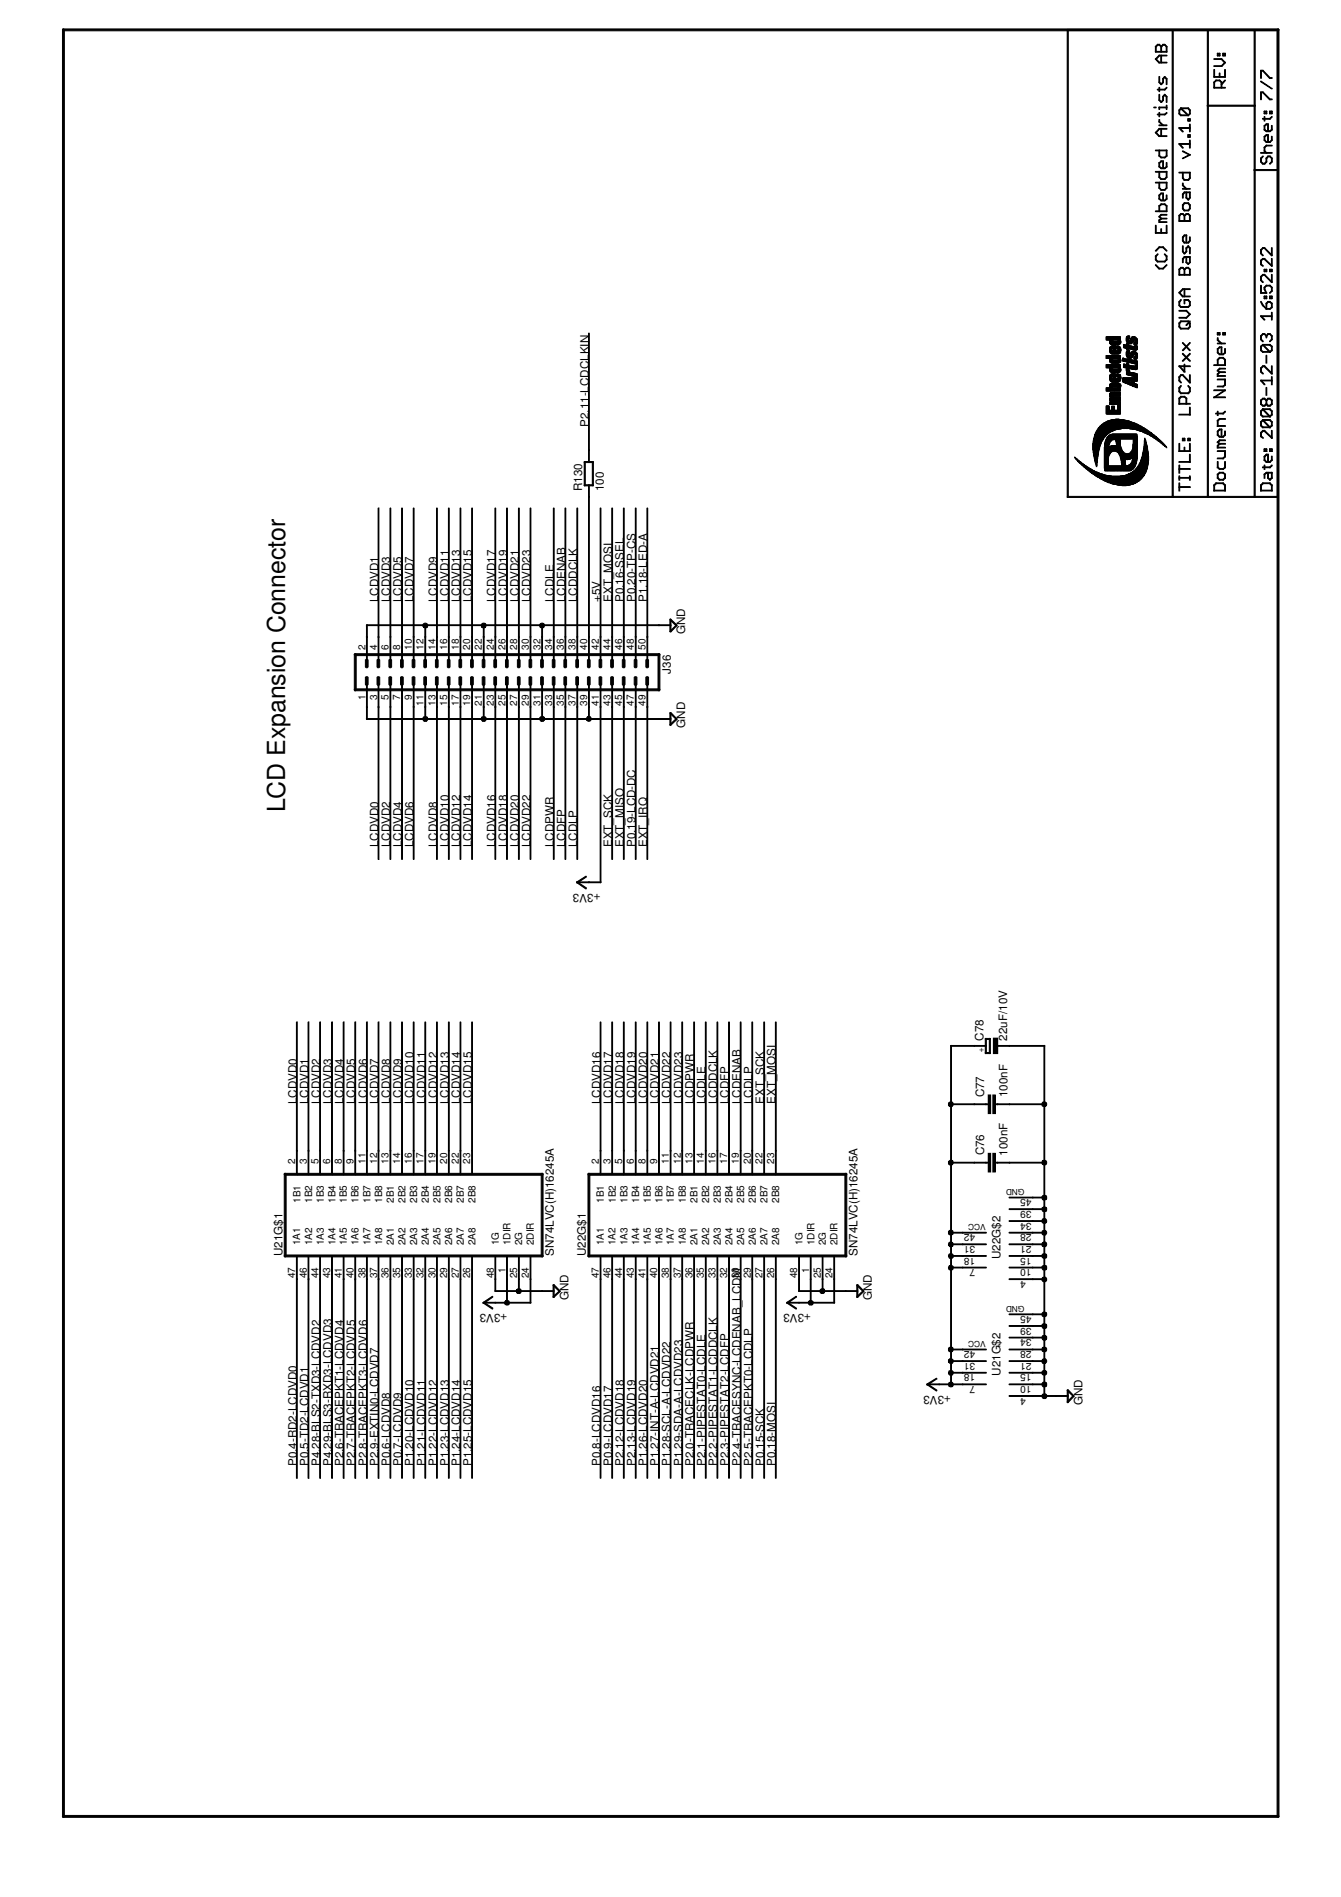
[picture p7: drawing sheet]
<svg xmlns="http://www.w3.org/2000/svg" width="210mm" height="297mm" viewBox="0 0 210 297" stroke-linecap="round" stroke-linejoin="round" font-family="sans-serif">
<defs><g id="words">
<text font-size="3.9" x="44.6" y="127.2" transform="rotate(-90 44.6 127.2)">LCD Expansion Connector</text>
<g font-size="1.8">
<text x="92.2" y="66.8" transform="rotate(-90 92.2 66.8)">P2.11-LCDCLKIN</text>
<text x="91.1" y="76.9" transform="rotate(-90 91.1 76.9)">R130</text>
<text x="94.5" y="76.9" transform="rotate(-90 94.5 76.9)">100</text>
<text x="59.3" y="94.3" transform="rotate(-90 59.3 94.3)">LCDVD1</text>
<text x="61.1" y="94.3" transform="rotate(-90 61.1 94.3)">LCDVD3</text>
<text x="62.9" y="94.3" transform="rotate(-90 62.9 94.3)">LCDVD5</text>
<text x="64.7" y="94.3" transform="rotate(-90 64.7 94.3)">LCDVD7</text>
<text x="68.4" y="94.3" transform="rotate(-90 68.4 94.3)">LCDVD9</text>
<text x="70.2" y="94.3" transform="rotate(-90 70.2 94.3)">LCDVD11</text>
<text x="72.1" y="94.3" transform="rotate(-90 72.1 94.3)">LCDVD13</text>
<text x="73.9" y="94.3" transform="rotate(-90 73.9 94.3)">LCDVD15</text>
<text x="77.6" y="94.3" transform="rotate(-90 77.6 94.3)">LCDVD17</text>
<text x="79.4" y="94.3" transform="rotate(-90 79.4 94.3)">LCDVD19</text>
<text x="81.2" y="94.3" transform="rotate(-90 81.2 94.3)">LCDVD21</text>
<text x="83" y="94.3" transform="rotate(-90 83 94.3)">LCDVD23</text>
<text x="86.7" y="94.3" transform="rotate(-90 86.7 94.3)">LCDLE</text>
<text x="88.5" y="94.3" transform="rotate(-90 88.5 94.3)">LCDENAB</text>
<text x="90.3" y="94.3" transform="rotate(-90 90.3 94.3)">LCDDCLK</text>
<text x="94" y="94.3" transform="rotate(-90 94 94.3)">+5V</text>
<text x="95.8" y="94.3" transform="rotate(-90 95.8 94.3)">EXT_MOSI</text>
<text x="97.7" y="94.3" transform="rotate(-90 97.7 94.3)">P0.16-SSEL</text>
<text x="99.5" y="94.3" transform="rotate(-90 99.5 94.3)">P0.20-TP-CS</text>
<text x="101.3" y="94.3" transform="rotate(-90 101.3 94.3)">P1.18-LED-A</text>
<text x="107.2" y="99.3" transform="rotate(-90 107.2 99.3)">GND</text>
<text x="105" y="105.5" transform="rotate(-90 105 105.5)">J36</text>
<text x="107.2" y="114" transform="rotate(-90 107.2 114)">GND</text>
<text x="59.3" y="132.7" transform="rotate(-90 59.3 132.7)">LCDVD0</text>
<text x="61.1" y="132.7" transform="rotate(-90 61.1 132.7)">LCDVD2</text>
<text x="62.9" y="132.7" transform="rotate(-90 62.9 132.7)">LCDVD4</text>
<text x="64.7" y="132.7" transform="rotate(-90 64.7 132.7)">LCDVD6</text>
<text x="68.4" y="132.7" transform="rotate(-90 68.4 132.7)">LCDVD8</text>
<text x="70.2" y="132.7" transform="rotate(-90 70.2 132.7)">LCDVD10</text>
<text x="72.1" y="132.7" transform="rotate(-90 72.1 132.7)">LCDVD12</text>
<text x="73.9" y="132.7" transform="rotate(-90 73.9 132.7)">LCDVD14</text>
<text x="77.6" y="132.7" transform="rotate(-90 77.6 132.7)">LCDVD16</text>
<text x="79.4" y="132.7" transform="rotate(-90 79.4 132.7)">LCDVD18</text>
<text x="81.2" y="132.7" transform="rotate(-90 81.2 132.7)">LCDVD20</text>
<text x="83" y="132.7" transform="rotate(-90 83 132.7)">LCDVD22</text>
<text x="86.7" y="132.7" transform="rotate(-90 86.7 132.7)">LCDPWR</text>
<text x="88.5" y="132.7" transform="rotate(-90 88.5 132.7)">LCDFP</text>
<text x="90.3" y="132.7" transform="rotate(-90 90.3 132.7)">LCDLP</text>
<text x="95.8" y="132.7" transform="rotate(-90 95.8 132.7)">EXT_SCK</text>
<text x="97.7" y="132.7" transform="rotate(-90 97.7 132.7)">EXT_MISO</text>
<text x="99.5" y="132.7" transform="rotate(-90 99.5 132.7)">P0.19-LCD-DC</text>
<text x="101.3" y="132.7" transform="rotate(-90 101.3 132.7)">EXT_IRQ</text>
<text x="94" y="140" transform="rotate(-180 94 140)">+3V3</text>
<text x="154" y="162.9" transform="rotate(-90 154 162.9)">C78</text>
<text x="157.6" y="162.9" transform="rotate(-90 157.6 162.9)">22uF/10V</text>
<text x="46.5" y="172.9" transform="rotate(-90 46.5 172.9)">LCDVD0</text>
<text x="48.3" y="172.9" transform="rotate(-90 48.3 172.9)">LCDVD1</text>
<text x="50.1" y="172.9" transform="rotate(-90 50.1 172.9)">LCDVD2</text>
<text x="51.9" y="172.9" transform="rotate(-90 51.9 172.9)">LCDVD3</text>
<text x="53.8" y="172.9" transform="rotate(-90 53.8 172.9)">LCDVD4</text>
<text x="55.6" y="172.9" transform="rotate(-90 55.6 172.9)">LCDVD5</text>
<text x="57.4" y="172.9" transform="rotate(-90 57.4 172.9)">LCDVD6</text>
<text x="59.3" y="172.9" transform="rotate(-90 59.3 172.9)">LCDVD7</text>
<text x="61.1" y="172.9" transform="rotate(-90 61.1 172.9)">LCDVD8</text>
<text x="62.9" y="172.9" transform="rotate(-90 62.9 172.9)">LCDVD9</text>
<text x="64.7" y="172.9" transform="rotate(-90 64.7 172.9)">LCDVD10</text>
<text x="66.6" y="172.9" transform="rotate(-90 66.6 172.9)">LCDVD11</text>
<text x="68.4" y="172.9" transform="rotate(-90 68.4 172.9)">LCDVD12</text>
<text x="70.2" y="172.9" transform="rotate(-90 70.2 172.9)">LCDVD13</text>
<text x="72.1" y="172.9" transform="rotate(-90 72.1 172.9)">LCDVD14</text>
<text x="73.9" y="172.9" transform="rotate(-90 73.9 172.9)">LCDVD15</text>
<text x="94" y="172.9" transform="rotate(-90 94 172.9)">LCDVD16</text>
<text x="95.8" y="172.9" transform="rotate(-90 95.8 172.9)">LCDVD17</text>
<text x="97.7" y="172.9" transform="rotate(-90 97.7 172.9)">LCDVD18</text>
<text x="99.5" y="172.9" transform="rotate(-90 99.5 172.9)">LCDVD19</text>
<text x="101.3" y="172.9" transform="rotate(-90 101.3 172.9)">LCDVD20</text>
<text x="103.1" y="172.9" transform="rotate(-90 103.1 172.9)">LCDVD21</text>
<text x="104.9" y="172.9" transform="rotate(-90 104.9 172.9)">LCDVD22</text>
<text x="106.8" y="172.9" transform="rotate(-90 106.8 172.9)">LCDVD23</text>
<text x="108.6" y="172.9" transform="rotate(-90 108.6 172.9)">LCDPWR</text>
<text x="110.4" y="172.9" transform="rotate(-90 110.4 172.9)">LCDLE</text>
<text x="112.3" y="172.9" transform="rotate(-90 112.3 172.9)">LCDDCLK</text>
<text x="114.1" y="172.9" transform="rotate(-90 114.1 172.9)">LCDFP</text>
<text x="116" y="172.9" transform="rotate(-90 116 172.9)">LCDENAB</text>
<text x="117.8" y="172.9" transform="rotate(-90 117.8 172.9)">LCDLP</text>
<text x="119.6" y="172.9" transform="rotate(-90 119.6 172.9)">EXT_SCK</text>
<text x="121.4" y="172.9" transform="rotate(-90 121.4 172.9)">EXT_MOSI</text>
<text x="154.1" y="171.8" transform="rotate(-90 154.1 171.8)">C77</text>
<text x="157.7" y="171.8" transform="rotate(-90 157.7 171.8)">100nF</text>
<text x="154.1" y="180.9" transform="rotate(-90 154.1 180.9)">C76</text>
<text x="157.7" y="180.9" transform="rotate(-90 157.7 180.9)">100nF</text>
<text x="44.2" y="196.7" transform="rotate(-90 44.2 196.7)">U21G$1</text>
<text x="86.7" y="196.7" transform="rotate(-90 86.7 196.7)">SN74LVC(H)16245A</text>
<text x="91.7" y="196.7" transform="rotate(-90 91.7 196.7)">U22G$1</text>
<text x="134.2" y="196.7" transform="rotate(-90 134.2 196.7)">SN74LVC(H)16245A</text>
<text x="156.6" y="197.1" transform="rotate(-90 156.6 197.1)">U22G$2</text>
<text x="89" y="203.5" transform="rotate(-90 89 203.5)">GND</text>
<text x="136.5" y="203.5" transform="rotate(-90 136.5 203.5)">GND</text>
<text x="79.4" y="205.8" transform="rotate(-180 79.4 205.8)">+3V3</text>
<text x="126.9" y="205.8" transform="rotate(-180 126.9 205.8)">+3V3</text>
<text x="156.6" y="215.4" transform="rotate(-90 156.6 215.4)">U21G$2</text>
<text x="148.8" y="218.6" transform="rotate(-180 148.8 218.6)">+3V3</text>
<text x="169.4" y="220" transform="rotate(-90 169.4 220)">GND</text>
<text x="46.5" y="229.6" transform="rotate(-90 46.5 229.6)">P0.4-RD2-LCDVD0</text>
<text x="48.3" y="229.6" transform="rotate(-90 48.3 229.6)">P0.5-TD2-LCDVD1</text>
<text x="50.1" y="229.6" transform="rotate(-90 50.1 229.6)">P4.28-BLS2-TXD3-LCDVD2</text>
<text x="51.9" y="229.6" transform="rotate(-90 51.9 229.6)">P4.29-BLS3-RXD3-LCDVD3</text>
<text x="53.8" y="229.6" transform="rotate(-90 53.8 229.6)">P2.6-TRACEPKT1-LCDVD4</text>
<text x="55.6" y="229.6" transform="rotate(-90 55.6 229.6)">P2.7-TRACEPKT2-LCDVD5</text>
<text x="57.4" y="229.6" transform="rotate(-90 57.4 229.6)">P2.8-TRACEPKT3-LCDVD6</text>
<text x="59.3" y="229.6" transform="rotate(-90 59.3 229.6)">P2.9-EXTIN0-LCDVD7</text>
<text x="61.1" y="229.6" transform="rotate(-90 61.1 229.6)">P0.6-LCDVD8</text>
<text x="62.9" y="229.6" transform="rotate(-90 62.9 229.6)">P0.7-LCDVD9</text>
<text x="64.7" y="229.6" transform="rotate(-90 64.7 229.6)">P1.20-LCDVD10</text>
<text x="66.6" y="229.6" transform="rotate(-90 66.6 229.6)">P1.21-LCDVD11</text>
<text x="68.4" y="229.6" transform="rotate(-90 68.4 229.6)">P1.22-LCDVD12</text>
<text x="70.2" y="229.6" transform="rotate(-90 70.2 229.6)">P1.23-LCDVD13</text>
<text x="72.1" y="229.6" transform="rotate(-90 72.1 229.6)">P1.24-LCDVD14</text>
<text x="73.9" y="229.6" transform="rotate(-90 73.9 229.6)">P1.25-LCDVD15</text>
<text x="94" y="229.6" transform="rotate(-90 94 229.6)">P0.8-LCDVD16</text>
<text x="95.8" y="229.6" transform="rotate(-90 95.8 229.6)">P0.9-LCDVD17</text>
<text x="97.7" y="229.6" transform="rotate(-90 97.7 229.6)">P2.12-LCDVD18</text>
<text x="99.5" y="229.6" transform="rotate(-90 99.5 229.6)">P2.13-LCDVD19</text>
<text x="101.3" y="229.6" transform="rotate(-90 101.3 229.6)">P1.26-LCDVD20</text>
<text x="103.1" y="229.6" transform="rotate(-90 103.1 229.6)">P1.27-INT-A-LCDVD21</text>
<text x="104.9" y="229.6" transform="rotate(-90 104.9 229.6)">P1.28-SCL-A-LCDVD22</text>
<text x="106.8" y="229.6" transform="rotate(-90 106.8 229.6)">P1.29-SDA-A-LCDVD23</text>
<text x="108.6" y="229.6" transform="rotate(-90 108.6 229.6)">P2.0-TRACECLK-LCDPWR</text>
<text x="110.4" y="229.6" transform="rotate(-90 110.4 229.6)">P2.1-PIPESTAT0-LCDLE</text>
<text x="112.3" y="229.6" transform="rotate(-90 112.3 229.6)">P2.2-PIPESTAT1-LCDDCLK</text>
<text x="114.1" y="229.6" transform="rotate(-90 114.1 229.6)">P2.3-PIPESTAT2-LCDFP</text>
<text x="116" y="229.6" transform="rotate(-90 116 229.6)">P2.4-TRACESYNC-LCDENAB_LCDM</text>
<text x="117.8" y="229.6" transform="rotate(-90 117.8 229.6)">P2.5-TRACEPKT0-LCDLP</text>
<text x="119.6" y="229.6" transform="rotate(-90 119.6 229.6)">P0.15-SCK</text>
<text x="121.4" y="229.6" transform="rotate(-90 121.4 229.6)">P0.18-MOSI</text>
</g>
<g font-size="1.6">
<text x="57.2" y="101.8" transform="rotate(-90 57.2 101.8)">2</text>
<text x="59" y="101.8" transform="rotate(-90 59 101.8)">4</text>
<text x="60.8" y="101.8" transform="rotate(-90 60.8 101.8)">6</text>
<text x="62.7" y="101.8" transform="rotate(-90 62.7 101.8)">8</text>
<text x="64.5" y="101.8" transform="rotate(-90 64.5 101.8)">10</text>
<text x="66.3" y="101.8" transform="rotate(-90 66.3 101.8)">12</text>
<text x="68.2" y="101.8" transform="rotate(-90 68.2 101.8)">14</text>
<text x="70" y="101.8" transform="rotate(-90 70 101.8)">16</text>
<text x="71.8" y="101.8" transform="rotate(-90 71.8 101.8)">18</text>
<text x="73.6" y="101.8" transform="rotate(-90 73.6 101.8)">20</text>
<text x="75.4" y="101.8" transform="rotate(-90 75.4 101.8)">22</text>
<text x="77.3" y="101.8" transform="rotate(-90 77.3 101.8)">24</text>
<text x="79.1" y="101.8" transform="rotate(-90 79.1 101.8)">26</text>
<text x="80.9" y="101.8" transform="rotate(-90 80.9 101.8)">28</text>
<text x="82.8" y="101.8" transform="rotate(-90 82.8 101.8)">30</text>
<text x="84.6" y="101.8" transform="rotate(-90 84.6 101.8)">32</text>
<text x="86.4" y="101.8" transform="rotate(-90 86.4 101.8)">34</text>
<text x="88.3" y="101.8" transform="rotate(-90 88.3 101.8)">36</text>
<text x="90.1" y="101.8" transform="rotate(-90 90.1 101.8)">38</text>
<text x="91.9" y="101.8" transform="rotate(-90 91.9 101.8)">40</text>
<text x="93.7" y="101.8" transform="rotate(-90 93.7 101.8)">42</text>
<text x="95.5" y="101.8" transform="rotate(-90 95.5 101.8)">44</text>
<text x="97.4" y="101.8" transform="rotate(-90 97.4 101.8)">46</text>
<text x="99.2" y="101.8" transform="rotate(-90 99.2 101.8)">48</text>
<text x="101" y="101.8" transform="rotate(-90 101 101.8)">50</text>
<text x="57.2" y="109.6" transform="rotate(-90 57.2 109.6)">1</text>
<text x="59" y="109.6" transform="rotate(-90 59 109.6)">3</text>
<text x="60.8" y="109.6" transform="rotate(-90 60.8 109.6)">5</text>
<text x="62.7" y="109.6" transform="rotate(-90 62.7 109.6)">7</text>
<text x="64.5" y="109.6" transform="rotate(-90 64.5 109.6)">9</text>
<text x="66.3" y="110.5" transform="rotate(-90 66.3 110.5)">11</text>
<text x="68.2" y="110.5" transform="rotate(-90 68.2 110.5)">13</text>
<text x="70" y="110.5" transform="rotate(-90 70 110.5)">15</text>
<text x="71.8" y="110.5" transform="rotate(-90 71.8 110.5)">17</text>
<text x="73.6" y="110.5" transform="rotate(-90 73.6 110.5)">19</text>
<text x="75.4" y="110.5" transform="rotate(-90 75.4 110.5)">21</text>
<text x="77.3" y="110.5" transform="rotate(-90 77.3 110.5)">23</text>
<text x="79.1" y="110.5" transform="rotate(-90 79.1 110.5)">25</text>
<text x="80.9" y="110.5" transform="rotate(-90 80.9 110.5)">27</text>
<text x="82.8" y="110.5" transform="rotate(-90 82.8 110.5)">29</text>
<text x="84.6" y="110.5" transform="rotate(-90 84.6 110.5)">31</text>
<text x="86.4" y="110.5" transform="rotate(-90 86.4 110.5)">33</text>
<text x="88.3" y="110.5" transform="rotate(-90 88.3 110.5)">35</text>
<text x="90.1" y="110.5" transform="rotate(-90 90.1 110.5)">37</text>
<text x="91.9" y="110.5" transform="rotate(-90 91.9 110.5)">39</text>
<text x="93.7" y="110.5" transform="rotate(-90 93.7 110.5)">41</text>
<text x="95.5" y="110.5" transform="rotate(-90 95.5 110.5)">43</text>
<text x="97.4" y="110.5" transform="rotate(-90 97.4 110.5)">45</text>
<text x="99.2" y="110.5" transform="rotate(-90 99.2 110.5)">47</text>
<text x="101" y="110.5" transform="rotate(-90 101 110.5)">49</text>
<text x="46.2" y="182.2" transform="rotate(-90 46.2 182.2)">2</text>
<text x="48" y="182.2" transform="rotate(-90 48 182.2)">3</text>
<text x="49.9" y="182.2" transform="rotate(-90 49.9 182.2)">5</text>
<text x="51.7" y="182.2" transform="rotate(-90 51.7 182.2)">6</text>
<text x="53.5" y="182.2" transform="rotate(-90 53.5 182.2)">8</text>
<text x="55.3" y="182.2" transform="rotate(-90 55.3 182.2)">9</text>
<text x="57.2" y="182.2" transform="rotate(-90 57.2 182.2)">11</text>
<text x="59" y="182.2" transform="rotate(-90 59 182.2)">12</text>
<text x="60.8" y="182.2" transform="rotate(-90 60.8 182.2)">13</text>
<text x="62.7" y="182.2" transform="rotate(-90 62.7 182.2)">14</text>
<text x="64.5" y="182.2" transform="rotate(-90 64.5 182.2)">16</text>
<text x="66.3" y="182.2" transform="rotate(-90 66.3 182.2)">17</text>
<text x="68.2" y="182.2" transform="rotate(-90 68.2 182.2)">19</text>
<text x="70" y="182.2" transform="rotate(-90 70 182.2)">20</text>
<text x="71.8" y="182.2" transform="rotate(-90 71.8 182.2)">22</text>
<text x="73.6" y="182.2" transform="rotate(-90 73.6 182.2)">23</text>
<text x="93.7" y="182.2" transform="rotate(-90 93.7 182.2)">2</text>
<text x="95.5" y="182.2" transform="rotate(-90 95.5 182.2)">3</text>
<text x="97.4" y="182.2" transform="rotate(-90 97.4 182.2)">5</text>
<text x="99.2" y="182.2" transform="rotate(-90 99.2 182.2)">6</text>
<text x="101" y="182.2" transform="rotate(-90 101 182.2)">8</text>
<text x="102.9" y="182.2" transform="rotate(-90 102.9 182.2)">9</text>
<text x="104.7" y="182.2" transform="rotate(-90 104.7 182.2)">11</text>
<text x="106.6" y="182.2" transform="rotate(-90 106.6 182.2)">12</text>
<text x="108.4" y="182.2" transform="rotate(-90 108.4 182.2)">13</text>
<text x="110.2" y="182.2" transform="rotate(-90 110.2 182.2)">14</text>
<text x="112" y="182.2" transform="rotate(-90 112 182.2)">16</text>
<text x="113.8" y="182.2" transform="rotate(-90 113.8 182.2)">17</text>
<text x="115.7" y="182.2" transform="rotate(-90 115.7 182.2)">19</text>
<text x="117.5" y="182.2" transform="rotate(-90 117.5 182.2)">20</text>
<text x="119.3" y="182.2" transform="rotate(-90 119.3 182.2)">22</text>
<text x="121.2" y="182.2" transform="rotate(-90 121.2 182.2)">23</text>
<text x="47" y="188.4" transform="rotate(-90 47 188.4)">1B1</text>
<text x="48.9" y="188.4" transform="rotate(-90 48.9 188.4)">1B2</text>
<text x="50.7" y="188.4" transform="rotate(-90 50.7 188.4)">1B3</text>
<text x="52.5" y="188.4" transform="rotate(-90 52.5 188.4)">1B4</text>
<text x="54.3" y="188.4" transform="rotate(-90 54.3 188.4)">1B5</text>
<text x="56.1" y="188.4" transform="rotate(-90 56.1 188.4)">1B6</text>
<text x="58" y="188.4" transform="rotate(-90 58 188.4)">1B7</text>
<text x="59.8" y="188.4" transform="rotate(-90 59.8 188.4)">1B8</text>
<text x="61.6" y="188.4" transform="rotate(-90 61.6 188.4)">2B1</text>
<text x="63.5" y="188.4" transform="rotate(-90 63.5 188.4)">2B2</text>
<text x="65.3" y="188.4" transform="rotate(-90 65.3 188.4)">2B3</text>
<text x="67.1" y="188.4" transform="rotate(-90 67.1 188.4)">2B4</text>
<text x="69" y="188.4" transform="rotate(-90 69 188.4)">2B5</text>
<text x="70.8" y="188.4" transform="rotate(-90 70.8 188.4)">2B6</text>
<text x="72.6" y="188.4" transform="rotate(-90 72.6 188.4)">2B7</text>
<text x="74.4" y="188.4" transform="rotate(-90 74.4 188.4)">2B8</text>
<text x="94.5" y="188.4" transform="rotate(-90 94.5 188.4)">1B1</text>
<text x="96.4" y="188.4" transform="rotate(-90 96.4 188.4)">1B2</text>
<text x="98.2" y="188.4" transform="rotate(-90 98.2 188.4)">1B3</text>
<text x="100" y="188.4" transform="rotate(-90 100 188.4)">1B4</text>
<text x="101.9" y="188.4" transform="rotate(-90 101.9 188.4)">1B5</text>
<text x="103.7" y="188.4" transform="rotate(-90 103.7 188.4)">1B6</text>
<text x="105.5" y="188.4" transform="rotate(-90 105.5 188.4)">1B7</text>
<text x="107.4" y="188.4" transform="rotate(-90 107.4 188.4)">1B8</text>
<text x="109.2" y="188.4" transform="rotate(-90 109.2 188.4)">2B1</text>
<text x="111" y="188.4" transform="rotate(-90 111 188.4)">2B2</text>
<text x="112.8" y="188.4" transform="rotate(-90 112.8 188.4)">2B3</text>
<text x="114.6" y="188.4" transform="rotate(-90 114.6 188.4)">2B4</text>
<text x="116.5" y="188.4" transform="rotate(-90 116.5 188.4)">2B5</text>
<text x="118.3" y="188.4" transform="rotate(-90 118.3 188.4)">2B6</text>
<text x="120.1" y="188.4" transform="rotate(-90 120.1 188.4)">2B7</text>
<text x="122" y="188.4" transform="rotate(-90 122 188.4)">2B8</text>
<text x="161.5" y="191.4" transform="rotate(-180 161.5 191.4)">34</text>
<text x="161.5" y="189.6" transform="rotate(-180 161.5 189.6)">39</text>
<text x="161.5" y="187.8" transform="rotate(-180 161.5 187.8)">45</text>
<text x="47" y="195" transform="rotate(-90 47 195)">1A1</text>
<text x="48.9" y="195" transform="rotate(-90 48.9 195)">1A2</text>
<text x="50.7" y="195" transform="rotate(-90 50.7 195)">1A3</text>
<text x="52.5" y="195" transform="rotate(-90 52.5 195)">1A4</text>
<text x="54.3" y="195" transform="rotate(-90 54.3 195)">1A5</text>
<text x="56.1" y="195" transform="rotate(-90 56.1 195)">1A6</text>
<text x="58" y="195" transform="rotate(-90 58 195)">1A7</text>
<text x="59.8" y="195" transform="rotate(-90 59.8 195)">1A8</text>
<text x="61.6" y="195" transform="rotate(-90 61.6 195)">2A1</text>
<text x="63.5" y="195" transform="rotate(-90 63.5 195)">2A2</text>
<text x="65.3" y="195" transform="rotate(-90 65.3 195)">2A3</text>
<text x="67.1" y="195" transform="rotate(-90 67.1 195)">2A4</text>
<text x="69" y="195" transform="rotate(-90 69 195)">2A5</text>
<text x="70.8" y="195" transform="rotate(-90 70.8 195)">2A6</text>
<text x="72.6" y="195" transform="rotate(-90 72.6 195)">2A7</text>
<text x="74.4" y="195" transform="rotate(-90 74.4 195)">2A8</text>
<text x="78.1" y="195" transform="rotate(-90 78.1 195)">1G</text>
<text x="79.9" y="195" transform="rotate(-90 79.9 195)">1DIR</text>
<text x="81.7" y="195" transform="rotate(-90 81.7 195)">2G</text>
<text x="83.6" y="195" transform="rotate(-90 83.6 195)">2DIR</text>
<text x="94.5" y="195" transform="rotate(-90 94.5 195)">1A1</text>
<text x="96.4" y="195" transform="rotate(-90 96.4 195)">1A2</text>
<text x="98.2" y="195" transform="rotate(-90 98.2 195)">1A3</text>
<text x="100" y="195" transform="rotate(-90 100 195)">1A4</text>
<text x="101.9" y="195" transform="rotate(-90 101.9 195)">1A5</text>
<text x="103.7" y="195" transform="rotate(-90 103.7 195)">1A6</text>
<text x="105.5" y="195" transform="rotate(-90 105.5 195)">1A7</text>
<text x="107.4" y="195" transform="rotate(-90 107.4 195)">1A8</text>
<text x="109.2" y="195" transform="rotate(-90 109.2 195)">2A1</text>
<text x="111" y="195" transform="rotate(-90 111 195)">2A2</text>
<text x="112.8" y="195" transform="rotate(-90 112.8 195)">2A3</text>
<text x="114.6" y="195" transform="rotate(-90 114.6 195)">2A4</text>
<text x="116.5" y="195" transform="rotate(-90 116.5 195)">2A5</text>
<text x="118.3" y="195" transform="rotate(-90 118.3 195)">2A6</text>
<text x="120.1" y="195" transform="rotate(-90 120.1 195)">2A7</text>
<text x="122" y="195" transform="rotate(-90 122 195)">2A8</text>
<text x="125.6" y="195" transform="rotate(-90 125.6 195)">1G</text>
<text x="127.5" y="195" transform="rotate(-90 127.5 195)">1DIR</text>
<text x="129.3" y="195" transform="rotate(-90 129.3 195)">2G</text>
<text x="131.1" y="195" transform="rotate(-90 131.1 195)">2DIR</text>
<text x="152.7" y="196.9" transform="rotate(-180 152.7 196.9)">18</text>
<text x="152.7" y="195.1" transform="rotate(-180 152.7 195.1)">31</text>
<text x="152.7" y="193.3" transform="rotate(-180 152.7 193.3)">42</text>
<text x="161.5" y="195.1" transform="rotate(-180 161.5 195.1)">21</text>
<text x="161.5" y="196.9" transform="rotate(-180 161.5 196.9)">15</text>
<text x="161.5" y="193.3" transform="rotate(-180 161.5 193.3)">28</text>
<text x="46.2" y="200.2" transform="rotate(-90 46.2 200.2)">47</text>
<text x="48" y="200.2" transform="rotate(-90 48 200.2)">46</text>
<text x="49.9" y="200.2" transform="rotate(-90 49.9 200.2)">44</text>
<text x="51.7" y="200.2" transform="rotate(-90 51.7 200.2)">43</text>
<text x="53.5" y="200.2" transform="rotate(-90 53.5 200.2)">41</text>
<text x="55.3" y="200.2" transform="rotate(-90 55.3 200.2)">40</text>
<text x="57.2" y="200.2" transform="rotate(-90 57.2 200.2)">38</text>
<text x="59" y="200.2" transform="rotate(-90 59 200.2)">37</text>
<text x="60.8" y="200.2" transform="rotate(-90 60.8 200.2)">36</text>
<text x="62.7" y="200.2" transform="rotate(-90 62.7 200.2)">35</text>
<text x="64.5" y="200.2" transform="rotate(-90 64.5 200.2)">33</text>
<text x="66.3" y="200.2" transform="rotate(-90 66.3 200.2)">32</text>
<text x="68.2" y="200.2" transform="rotate(-90 68.2 200.2)">30</text>
<text x="70" y="200.2" transform="rotate(-90 70 200.2)">29</text>
<text x="71.8" y="200.2" transform="rotate(-90 71.8 200.2)">27</text>
<text x="73.6" y="200.2" transform="rotate(-90 73.6 200.2)">26</text>
<text x="77.3" y="200.2" transform="rotate(-90 77.3 200.2)">48</text>
<text x="79.1" y="199.3" transform="rotate(-90 79.1 199.3)">1</text>
<text x="80.9" y="200.2" transform="rotate(-90 80.9 200.2)">25</text>
<text x="82.8" y="200.2" transform="rotate(-90 82.8 200.2)">24</text>
<text x="93.7" y="200.2" transform="rotate(-90 93.7 200.2)">47</text>
<text x="95.5" y="200.2" transform="rotate(-90 95.5 200.2)">46</text>
<text x="97.4" y="200.2" transform="rotate(-90 97.4 200.2)">44</text>
<text x="99.2" y="200.2" transform="rotate(-90 99.2 200.2)">43</text>
<text x="101" y="200.2" transform="rotate(-90 101 200.2)">41</text>
<text x="102.9" y="200.2" transform="rotate(-90 102.9 200.2)">40</text>
<text x="104.7" y="200.2" transform="rotate(-90 104.7 200.2)">38</text>
<text x="106.6" y="200.2" transform="rotate(-90 106.6 200.2)">37</text>
<text x="108.4" y="200.2" transform="rotate(-90 108.4 200.2)">36</text>
<text x="110.2" y="200.2" transform="rotate(-90 110.2 200.2)">35</text>
<text x="112" y="200.2" transform="rotate(-90 112 200.2)">33</text>
<text x="113.8" y="200.2" transform="rotate(-90 113.8 200.2)">32</text>
<text x="115.7" y="200.2" transform="rotate(-90 115.7 200.2)">30</text>
<text x="117.5" y="200.2" transform="rotate(-90 117.5 200.2)">29</text>
<text x="119.3" y="200.2" transform="rotate(-90 119.3 200.2)">27</text>
<text x="121.2" y="200.2" transform="rotate(-90 121.2 200.2)">26</text>
<text x="124.8" y="200.2" transform="rotate(-90 124.8 200.2)">48</text>
<text x="126.7" y="199.3" transform="rotate(-90 126.7 199.3)">1</text>
<text x="128.5" y="200.2" transform="rotate(-90 128.5 200.2)">25</text>
<text x="130.3" y="200.2" transform="rotate(-90 130.3 200.2)">24</text>
<text x="152.7" y="198.8" transform="rotate(-180 152.7 198.8)">7</text>
<text x="160.6" y="200.6" transform="rotate(-180 160.6 200.6)">4</text>
<text x="161.5" y="198.8" transform="rotate(-180 161.5 198.8)">10</text>
<text x="161.5" y="209.7" transform="rotate(-180 161.5 209.7)">34</text>
<text x="161.5" y="207.9" transform="rotate(-180 161.5 207.9)">39</text>
<text x="161.5" y="206.1" transform="rotate(-180 161.5 206.1)">45</text>
<text x="152.7" y="215.2" transform="rotate(-180 152.7 215.2)">18</text>
<text x="152.7" y="213.4" transform="rotate(-180 152.7 213.4)">31</text>
<text x="152.7" y="211.5" transform="rotate(-180 152.7 211.5)">42</text>
<text x="161.5" y="213.4" transform="rotate(-180 161.5 213.4)">21</text>
<text x="161.5" y="215.2" transform="rotate(-180 161.5 215.2)">15</text>
<text x="161.5" y="211.5" transform="rotate(-180 161.5 211.5)">28</text>
<text x="152.7" y="217" transform="rotate(-180 152.7 217)">7</text>
<text x="160.6" y="218.9" transform="rotate(-180 160.6 218.9)">4</text>
<text x="161.5" y="217" transform="rotate(-180 161.5 217)">10</text>
</g>
<g font-size="1.3">
<text x="154.1" y="164.2" transform="rotate(-180 154.1 164.2)">+</text>
<text x="154.3" y="191.6" transform="rotate(-180 154.3 191.6)">VCC</text>
<text x="160.4" y="186.2" transform="rotate(-180 160.4 186.2)">GND</text>
<text x="154.3" y="209.9" transform="rotate(-180 154.3 209.9)">VCC</text>
<text x="160.4" y="204.4" transform="rotate(-180 160.4 204.4)">GND</text>
</g>
</g></defs>
<g fill="#000">
<path d="M9.8 4.6l.1-.1 .2 .1v279.9l-.2 .1-.1-.1z" fill-rule="evenodd"/>
<path d="M167 4.7h.2v73.2h-.2z" fill-rule="evenodd"/>
<path d="M180.6 16.8h.4l-.4 .1z" fill-rule="evenodd"/>
<path d="M180.8 9.2h.1l.6 .6-.1 .1z" fill-rule="evenodd"/>
<path d="M180.8 7.3h.2l-.1 .9-.1-.1z" fill-rule="evenodd"/>
<path d="M180.8 7.3l.4-.4 .1 .1-.3 .4z" fill-rule="evenodd"/>
<path d="M181.4 18.8h.1v.3z" fill-rule="evenodd"/>
<path d="M181.4 17.7h.1v.6l-.1-.1z" fill-rule="evenodd"/>
<path d="M181.4 16.8h.1v.3z" fill-rule="evenodd"/>
<path d="M181.4 15.7l.1-.1 .3 .4h-.1z" fill-rule="evenodd"/>
<path d="M181.4 14.8h.1v.9h-.1z" fill-rule="evenodd"/>
<path d="M181.4 13.7h.1v.7l-.1-.1z" fill-rule="evenodd"/>
<path d="M181.4 12.9l.1-.1 .3 .4-.1 .1z" fill-rule="evenodd"/>
<path d="M181.4 12h.1v1l-.1-.1z" fill-rule="evenodd"/>
<path d="M180.8 9.2l.6-.6 .1 .1-.5 .6z" fill-rule="evenodd"/>
<path d="M181.1 7l.4-.1v.1l-.3 .1z" fill-rule="evenodd"/>
<path d="M181.4 7l.1-.1 .3 .4-.1 .1z" fill-rule="evenodd"/>
<path d="M181.7 8.7h.1v1.2l-.1-.1z" fill-rule="evenodd"/>
<path d="M181.7 7.3h.1v.9l-.1-.1z" fill-rule="evenodd"/>
<path d="M182 15.1h.1v.6h-.1z" fill-rule="evenodd"/>
<path d="M182 15.6l.1 .1-.4 .3z" fill-rule="evenodd"/>
<path d="M182 12.3h.1v.7l-.1-.1z" fill-rule="evenodd"/>
<path d="M181.7 13.2l.3-.4 .1 .1-.3 .4z" fill-rule="evenodd"/>
<path d="M181.7 7.3l.3-.4 .1 .1-.3 .4z" fill-rule="evenodd"/>
<path d="M181.4 19h.1l.6 .6-.1 .1z" fill-rule="evenodd"/>
<path d="M181.1 17.9h1.2h.1l-1.2 .1z" fill-rule="evenodd"/>
<path d="M182.3 14.8l.4 .3-.1 .1-.4-.3z" fill-rule="evenodd"/>
<path d="M182.3 14.8l.1 .1-.4 .3v-.1z" fill-rule="evenodd"/>
<path d="M181.1 14h1.2l.1 .1h-1.2z" fill-rule="evenodd"/>
<path d="M182.3 12l.4 .3-.1 .1-.4-.3z" fill-rule="evenodd"/>
<path d="M182.3 12l.1 .1-.4 .3v-.1z" fill-rule="evenodd"/>
<path d="M182 6.9l.4 .1-.4 .1z" fill-rule="evenodd"/>
<path d="M182.3 6.9l.4 .4-.1 .1-.4-.4z" fill-rule="evenodd"/>
<path d="M181.4 19.6h1.2h.1l-1.3 .1z" fill-rule="evenodd"/>
<path d="M182.2 17.9l.4-.3 .1 .1-.4 .3z" fill-rule="evenodd"/>
<path d="M181.4 16.8h1.2h.1l-1.3 .1z" fill-rule="evenodd"/>
<path d="M182.6 16.5h.1l-.1 .6h-.1z" fill-rule="evenodd"/>
<path d="M182.5 15.1h.2l-.1 .9h-.1z" fill-rule="evenodd"/>
<path d="M182.6 13.7l.1 .1-.4 .3-.1-.1z" fill-rule="evenodd"/>
<path d="M182.5 12.3h.2l-.1 1-.1-.1z" fill-rule="evenodd"/>
<path d="M181.4 9.8l1.2-.1 .1 .1-1.3 .1z" fill-rule="evenodd"/>
<path d="M181.4 8.7l1.2-.1 .1 .1-1.3 .1z" fill-rule="evenodd"/>
<path d="M180.8 8.1l1.8-.1 .1 .1-1.8 .1z" fill-rule="evenodd"/>
<path d="M182.6 7.2l.1 .1-.1 .9-.1-.1z" fill-rule="evenodd"/>
<path d="M167 4.7l16.6-.1v.1l-16.5 .1z" fill-rule="evenodd"/>
<path d="M183.5 4.7h.1v73.2h-.1z" fill-rule="evenodd"/>
<path d="M184.5 20h.1l.6 .6-.1 .1z" fill-rule="evenodd"/>
<path d="M184.5 17.8l.1-.1 .3 .4h-.1z" fill-rule="evenodd"/>
<path d="M184.5 17.2h.2l-.1 .7-.1-.1z" fill-rule="evenodd"/>
<path d="M184.8 16.9l.1 .1-.3 .3z" fill-rule="evenodd"/>
<path d="M185.9 18.6h.2l-.1 .4z" fill-rule="evenodd"/>
<path d="M184.8 18h1.2l.1 .1h-1.3z" fill-rule="evenodd"/>
<path d="M184.8 16.9h1.2l.1 .1h-1.3z" fill-rule="evenodd"/>
<path d="M185.9 16.9h.1l.3 .4h-.1z" fill-rule="evenodd"/>
<path d="M184.8 16.9h.1l1.2 1.2h-.1z" fill-rule="evenodd"/>
<path d="M184.5 20h1.8v.1h-1.7z" fill-rule="evenodd"/>
<path d="M186.2 19.5h.1v1.2l-.1-.1z" fill-rule="evenodd"/>
<path d="M185.9 18.9l.4-.1v.1l-.3 .1z" fill-rule="evenodd"/>
<path d="M185.9 18.6h.4v.1h-.3z" fill-rule="evenodd"/>
<path d="M186.2 18.6h.1v.4z" fill-rule="evenodd"/>
<path d="M186.2 17.2h.1v.7l-.1-.1z" fill-rule="evenodd"/>
<path d="M185.9 18l.3-.3 .1 .1-.3 .3z" fill-rule="evenodd"/>
<path d="M189 4.7h.1v11.9h-.1z" fill-rule="evenodd"/>
<path d="M189 16.5h.1v61.4h-.1z" fill-rule="evenodd"/>
<path d="M183.5 4.7l5.6-.1v.1l-5.6 .1z" fill-rule="evenodd"/>
<path d="M190 12.9h.1v.9h-.1z" fill-rule="evenodd"/>
<path d="M190 10.9h.1v1.2h-.1z" fill-rule="evenodd"/>
<path d="M190 12.9l.3-.4 .1 .1-.3 .4z" fill-rule="evenodd"/>
<path d="M190.5 8.4h.2l-.1 .4z" fill-rule="evenodd"/>
<path d="M190.3 12.6l.6-.1 .1 .1-.7 .1z" fill-rule="evenodd"/>
<path d="M190.8 12.6l.1-.1 .4 .4-.1 .1z" fill-rule="evenodd"/>
<path d="M190.8 11.5h.2l-.1 .6h-.1z" fill-rule="evenodd"/>
<path d="M190.5 8.4l.4-.1 .1 .1-.4 .1z" fill-rule="evenodd"/>
<path d="M190.8 8.4h.2l-.1 .4z" fill-rule="evenodd"/>
<path d="M190.5 8.7l.4-.1 .1 .1-.4 .1z" fill-rule="evenodd"/>
<path d="M191.1 12.9h.2l-.1 .9h-.1z" fill-rule="evenodd"/>
<path d="M190 10.3h1.2l.1 .1h-1.3z" fill-rule="evenodd"/>
<path d="M191.1 9.2h.1l.6 .6-.1 .1z" fill-rule="evenodd"/>
<path d="M190 9.2h1.2l.1 .1h-1.3z" fill-rule="evenodd"/>
<path d="M191.4 8.4h.1v.4z" fill-rule="evenodd"/>
<path d="M190 13.7h1.8v.1h-1.8z" fill-rule="evenodd"/>
<path d="M191.7 12.6h.1l-.6 .7-.1-.1z" fill-rule="evenodd"/>
<path d="M190 12h1.8v.1h-1.8z" fill-rule="evenodd"/>
<path d="M191.7 10.9h.1v1.2h-.1z" fill-rule="evenodd"/>
<path d="M191.1 10.3l.6-.6 .1 .1-.5 .6z" fill-rule="evenodd"/>
<path d="M191.4 8.4l.4-.1v.1l-.4 .1z" fill-rule="evenodd"/>
<path d="M191.7 8.4h.1v.4z" fill-rule="evenodd"/>
<path d="M191.4 8.7l.4-.1v.1l-.4 .1z" fill-rule="evenodd"/>
<path d="M189 4.7l7.4-.1 .1 .1-7.5 .1z" fill-rule="evenodd"/>
<path d="M196.3 16.5h.2l-.1 10.2h-.1z" fill-rule="evenodd"/>
<path d="M189 16.5h7.4l.1 .1h-7.5z" fill-rule="evenodd"/>
<path d="M196.3 4.7h.2l-.1 11.9h-.1z" fill-rule="evenodd"/>
<path d="M197.3 14.4h.1v1.2h-.1z" fill-rule="evenodd"/>
<path d="M197.3 11h.1v1.3l-.1-.1z" fill-rule="evenodd"/>
<path d="M197.3 14.4h.4v.1h-.3z" fill-rule="evenodd"/>
<path d="M197.6 14.4h.1l1.1 1.2h-.1z" fill-rule="evenodd"/>
<path d="M197.3 11h.4v.1h-.3z" fill-rule="evenodd"/>
<path d="M197.6 11h.1l1.1 1.2v.1z" fill-rule="evenodd"/>
<path d="M197.9 19.6l.1 .1v.7l-.1-.1z" fill-rule="evenodd"/>
<path d="M197.9 18.2l.1 .1v.7l-.1-.1z" fill-rule="evenodd"/>
<path d="M197.9 17.4h.1v.4h-.1z" fill-rule="evenodd"/>
<path d="M197.9 19.7l.3-.3h.1l-.3 .4z" fill-rule="evenodd"/>
<path d="M197.9 17.4l.4 .1h-.4z" fill-rule="evenodd"/>
<path d="M198.2 17.4h.1l-.1 .4z" fill-rule="evenodd"/>
<path d="M197.9 17.7l.4 .1h-.4z" fill-rule="evenodd"/>
<path d="M198.2 19.4h.3v.1h-.3z" fill-rule="evenodd"/>
<path d="M198.4 19.4h.1v1.2h-.1z" fill-rule="evenodd"/>
<path d="M197.6 18.6l1.2-.1v.1l-1.1 .1z" fill-rule="evenodd"/>
<path d="M198.7 17.4h.1v.4z" fill-rule="evenodd"/>
<path d="M199 19.7h.1v.7l-.1-.1z" fill-rule="evenodd"/>
<path d="M199.1 18.2v.1l-.3 .4-.1-.1z" fill-rule="evenodd"/>
<path d="M198.7 17.4h.4v.1h-.3z" fill-rule="evenodd"/>
<path d="M199 17.4h.1v.4z" fill-rule="evenodd"/>
<path d="M198.7 17.7h.4v.1h-.3z" fill-rule="evenodd"/>
<path d="M198.7 15.5h.4v.1h-.3z" fill-rule="evenodd"/>
<path d="M197.4 12.7l1.7 1.2-1.7-1.1z" fill-rule="evenodd"/>
<path d="M198.7 12.2l.4-.1v.1l-.3 .1z" fill-rule="evenodd"/>
<path d="M200 4.6l.1 .1v22h-.2z" fill-rule="evenodd"/>
<path d="M196.3 4.7l3.8-.1v.1l-3.8 .1z" fill-rule="evenodd"/>
<path d="M200 4.5l.2 .1v279.9l-.1 .1-.2-.1v-279.9z" fill-rule="evenodd"/>
<path d="M9.8 4.6l.1-.1h190.2l.1 .2-.1 .1h-190.2z" fill-rule="evenodd"/>
<path d="M180.8 35.3h.2l-.1 1.2h-.1z" fill-rule="evenodd"/>
<path d="M180.8 20.7h.1l.6 .6-.1 .1z" fill-rule="evenodd"/>
<path d="M180.8 40.1l.4-.3h.1l-.3 .4z" fill-rule="evenodd"/>
<path d="M181.4 38.7h.1l-.6 .6-.1-.1z" fill-rule="evenodd"/>
<path d="M181.4 34.4l.1 .1v.3h-.1z" fill-rule="evenodd"/>
<path d="M181.4 33.9l.4 .3v.1l-.4-.3z" fill-rule="evenodd"/>
<path d="M181.4 32.2h.1v.9h-.1z" fill-rule="evenodd"/>
<path d="M181.4 30.6h.1v.6h-.1z" fill-rule="evenodd"/>
<path d="M181.4 29.4h.1l.3 .4h-.1z" fill-rule="evenodd"/>
<path d="M181.4 28.6h.1v.9h-.1z" fill-rule="evenodd"/>
<path d="M181.4 27.7h.1l.3 .4h-.1z" fill-rule="evenodd"/>
<path d="M181.4 26.9h.1v.9h-.1z" fill-rule="evenodd"/>
<path d="M181.4 25.5h.1v.7l-.1-.1z" fill-rule="evenodd"/>
<path d="M181.4 23.5h.1v1l-.1-.1z" fill-rule="evenodd"/>
<path d="M181.4 20.1l.1 .1-.6 .6-.1-.1z" fill-rule="evenodd"/>
<path d="M181.7 35.9h.1v.6h-.1z" fill-rule="evenodd"/>
<path d="M181.4 34.5l.3-.3h.1l-.3 .3z" fill-rule="evenodd"/>
<path d="M181.7 33.6l.1 .1-.4 .3v-.1z" fill-rule="evenodd"/>
<path d="M181.4 32.2l.3-.3 .1 .1-.3 .3z" fill-rule="evenodd"/>
<path d="M181.7 30.2l.1 .1-.4 .3z" fill-rule="evenodd"/>
<path d="M181.4 25.5l.3-.3h.1l-.3 .4z" fill-rule="evenodd"/>
<path d="M181.7 20.1l.1 .1v1.2l-.1-.1z" fill-rule="evenodd"/>
<path d="M181.4 31.1h.1l.3 .3-.1 .1z" fill-rule="evenodd"/>
<path d="M181.4 26.1l.1-.1 .3 .4h-.1z" fill-rule="evenodd"/>
<path d="M181.4 24.3l.4 .3v.1l-.4-.3z" fill-rule="evenodd"/>
<path d="M182 38.7l.7 .5-.1 .1-.6-.6z" fill-rule="evenodd"/>
<path d="M181.4 38.7h.7l-.7 .1z" fill-rule="evenodd"/>
<path d="M181.7 30.3l.4-.1v.1l-.4 .1z" fill-rule="evenodd"/>
<path d="M182 30.2l.1 .1v1.2l-.1-.1z" fill-rule="evenodd"/>
<path d="M181.7 25.2h.4v.1h-.4z" fill-rule="evenodd"/>
<path d="M182 25.2h.1v1.2h-.1z" fill-rule="evenodd"/>
<path d="M182.3 39.8l.4 .3-.1 .1-.4-.4z" fill-rule="evenodd"/>
<path d="M181.7 32l.6-.1 .1 .1h-.7z" fill-rule="evenodd"/>
<path d="M181.7 31.4l.6-.1 .1 .1-.7 .1z" fill-rule="evenodd"/>
<path d="M181.7 29.7h.6l.1 .1h-.7z" fill-rule="evenodd"/>
<path d="M181.7 28h.6l.1 .1h-.7z" fill-rule="evenodd"/>
<path d="M181.7 26.3h.6l.1 .1h-.7z" fill-rule="evenodd"/>
<path d="M181.7 24.6h.6l.1 .1h-.7z" fill-rule="evenodd"/>
<path d="M180.8 36.4h1.8l.1 .1h-1.8z" fill-rule="evenodd"/>
<path d="M182.6 35.3h.1l-.1 1.2h-.1z" fill-rule="evenodd"/>
<path d="M181.4 34.8l1.2-.1 .1 .1h-1.3z" fill-rule="evenodd"/>
<path d="M181.7 34.2h.9h.1l-1 .1z" fill-rule="evenodd"/>
<path d="M181.7 33.6h.9l.1 .1h-1z" fill-rule="evenodd"/>
<path d="M180.8 33.1l1.8-.1 .1 .1h-1.8z" fill-rule="evenodd"/>
<path d="M182.6 32.2h.1l-.1 .9h-.1z" fill-rule="evenodd"/>
<path d="M182.6 30.5l.1 .1-.1 .6h-.1z" fill-rule="evenodd"/>
<path d="M182.2 31.4l.4-.3h.1l-.4 .4z" fill-rule="evenodd"/>
<path d="M180.8 28.6l1.8-.1 .1 .1-1.8 .1z" fill-rule="evenodd"/>
<path d="M182.6 28.5l.1 .1-.1 .9h-.1z" fill-rule="evenodd"/>
<path d="M182.6 29.4l.1 .1-.4 .3-.1-.1z" fill-rule="evenodd"/>
<path d="M180.8 26.9l1.8-.1 .1 .1-1.8 .1z" fill-rule="evenodd"/>
<path d="M182.5 26.9h.2l-.1 .9h-.1z" fill-rule="evenodd"/>
<path d="M182.2 28l.4-.3h.1l-.4 .4z" fill-rule="evenodd"/>
<path d="M182.6 25.4l.1 .1-.1 .7-.1-.1z" fill-rule="evenodd"/>
<path d="M182.2 26.3l.4-.3 .1 .1-.4 .3z" fill-rule="evenodd"/>
<path d="M180.8 23.5h1.8l.1 .1h-1.8z" fill-rule="evenodd"/>
<path d="M182.6 23.5h.1l-.1 1-.1-.1z" fill-rule="evenodd"/>
<path d="M182.2 24.6l.4-.3 .1 .1-.4 .3z" fill-rule="evenodd"/>
<path d="M181.4 21.3h1.2h.1l-1.3 .1z" fill-rule="evenodd"/>
<path d="M181.4 20.1h1.2l.1 .1h-1.3z" fill-rule="evenodd"/>
<path d="M182.3 31.9l.4 .4-.4-.3z" fill-rule="evenodd"/>
<path d="M184.5 33.7h.2l-.1 1-.1-.1z" fill-rule="evenodd"/>
<path d="M184.5 22.5h.1l.6 .7h-.1z" fill-rule="evenodd"/>
<path d="M184.8 33.5h.1l-.3 .3-.1-.1z" fill-rule="evenodd"/>
<path d="M185.1 39.3l.4 .4-.1 .1-.3-.4z" fill-rule="evenodd"/>
<path d="M185.1 38.5h.1v1l-.1-.1z" fill-rule="evenodd"/>
<path d="M185.1 37.6l.4 .4-.1 .1-.3-.4z" fill-rule="evenodd"/>
<path d="M185.1 37.1h.1v.7l-.1-.1z" fill-rule="evenodd"/>
<path d="M184.8 33.5l.4-.1v.1l-.4 .1z" fill-rule="evenodd"/>
<path d="M185.1 33.4l.4 .3-.1 .1-.3-.3z" fill-rule="evenodd"/>
<path d="M185.1 32l.1 .1v.6h-.1z" fill-rule="evenodd"/>
<path d="M185.1 32.6l.4 .3-.1 .1-.3-.3z" fill-rule="evenodd"/>
<path d="M185.1 30.4h.1v.6h-.1z" fill-rule="evenodd"/>
<path d="M185.1 29l.7 .5-.1 .1-.6-.6z" fill-rule="evenodd"/>
<path d="M185.1 28.7h.1v.4l-.1-.1z" fill-rule="evenodd"/>
<path d="M185.1 27.8l.4 .4h-.1l-.3-.3z" fill-rule="evenodd"/>
<path d="M185.1 27h.1v.9h-.1z" fill-rule="evenodd"/>
<path d="M185.4 36.8l.1 .1-.4 .3v-.1z" fill-rule="evenodd"/>
<path d="M185.4 33.7h.1l-.1 1-.1-.1z" fill-rule="evenodd"/>
<path d="M185.4 31.7l.1 .1-.4 .4v-.1z" fill-rule="evenodd"/>
<path d="M185.4 30.1h.1l-.4 .4v-.1z" fill-rule="evenodd"/>
<path d="M185.6 38.8h.2l-.1 .7-.1-.1z" fill-rule="evenodd"/>
<path d="M185.3 39.7l.4-.4 .1 .1-.3 .4z" fill-rule="evenodd"/>
<path d="M185.4 36.8l.4 .1h-.4z" fill-rule="evenodd"/>
<path d="M185.6 36.8h.2l-.1 1.3-.1-.1z" fill-rule="evenodd"/>
<path d="M185.3 33.7l.4-.3 .1 .1-.4 .3z" fill-rule="evenodd"/>
<path d="M185.6 30.9h.1l.4 .4h-.1z" fill-rule="evenodd"/>
<path d="M185.6 30.1h.2l-.1 .9h-.1z" fill-rule="evenodd"/>
<path d="M185.9 38.5h.1l.3 .4h-.1z" fill-rule="evenodd"/>
<path d="M185.9 38.5l.2 .1-.4 .3-.1-.1z" fill-rule="evenodd"/>
<path d="M185.4 37.9h.6l.1 .1-.7 .1z" fill-rule="evenodd"/>
<path d="M185.6 33.5l.4-.1 .1 .1-.4 .1z" fill-rule="evenodd"/>
<path d="M185.9 33.5l.1-.1 .3 .4h-.1z" fill-rule="evenodd"/>
<path d="M186 31.7l.3 .4v.1l-.4-.4z" fill-rule="evenodd"/>
<path d="M185.4 31.7h.6l.1 .1-.7 .1z" fill-rule="evenodd"/>
<path d="M185.4 32.9h.6l.1 .1h-.7z" fill-rule="evenodd"/>
<path d="M185.4 28.1h.6l.1 .1h-.7z" fill-rule="evenodd"/>
<path d="M185.9 21.1h.2l-.1 .4z" fill-rule="evenodd"/>
<path d="M186.2 38.8h.1v1l-.1-.1z" fill-rule="evenodd"/>
<path d="M186.2 37.1h.1v.7l-.1-.1z" fill-rule="evenodd"/>
<path d="M186.2 37.7h.1l-.3 .4z" fill-rule="evenodd"/>
<path d="M184.5 34.6l1.8-.1v.1l-1.7 .1z" fill-rule="evenodd"/>
<path d="M186.2 33.7h.1v1l-.1-.1z" fill-rule="evenodd"/>
<path d="M186.2 32.1h.1v.6h-.1z" fill-rule="evenodd"/>
<path d="M186.2 32.6l.1 .1-.3 .3z" fill-rule="evenodd"/>
<path d="M185.4 30.1h.9l-.9 .1z" fill-rule="evenodd"/>
<path d="M186.2 30.1h.1v.9h-.1z" fill-rule="evenodd"/>
<path d="M186.2 30.9l.1 .1-.3 .3z" fill-rule="evenodd"/>
<path d="M185.1 29.5h1.2v.1h-1.2z" fill-rule="evenodd"/>
<path d="M184.5 27h1.8v.1h-1.7z" fill-rule="evenodd"/>
<path d="M186.2 27h.1v.9h-.1z" fill-rule="evenodd"/>
<path d="M186.2 27.9h.1l-.3 .3z" fill-rule="evenodd"/>
<path d="M185.1 24.8l1.2-.6-1.1 .6z" fill-rule="evenodd"/>
<path d="M185.1 23.6l1.2 .7-1.2-.6z" fill-rule="evenodd"/>
<path d="M184.5 22.5h1.8v.1h-1.7z" fill-rule="evenodd"/>
<path d="M186.2 22h.1v1.2h-.1z" fill-rule="evenodd"/>
<path d="M185.9 21.4h.4v.1h-.3z" fill-rule="evenodd"/>
<path d="M185.9 21.1h.4v.1h-.3z" fill-rule="evenodd"/>
<path d="M186.2 21.1h.1v.4z" fill-rule="evenodd"/>
<path d="M196.3 26.6h.2l-.1 51.3h-.1z" fill-rule="evenodd"/>
<path d="M197.3 39.1h.1v.7l-.1-.1z" fill-rule="evenodd"/>
<path d="M197.3 39.7l.1-.1 .3 .4h-.1z" fill-rule="evenodd"/>
<path d="M197.3 24.8h.1v.6h-.1z" fill-rule="evenodd"/>
<path d="M197.3 25.3h.1l.3 .4h-.1z" fill-rule="evenodd"/>
<path d="M197.3 39.1l.4-.3-.3 .4z" fill-rule="evenodd"/>
<path d="M197.6 24.5h.1l-.3 .3h-.1z" fill-rule="evenodd"/>
<path d="M197.9 38.8l1.2 1.2-1.2-1.1z" fill-rule="evenodd"/>
<path d="M197.6 38.8h.4v.1h-.3z" fill-rule="evenodd"/>
<path d="M197.6 25.6h.4v.1h-.3z" fill-rule="evenodd"/>
<path d="M197.9 23.6l.4 .3-.1 .1-.3-.3z" fill-rule="evenodd"/>
<path d="M197.9 23.1h.1v.6h-.1z" fill-rule="evenodd"/>
<path d="M197.9 21.9l.4 .3-.1 .1-.3-.3z" fill-rule="evenodd"/>
<path d="M197.9 21.3l.1 .1v.6h-.1z" fill-rule="evenodd"/>
<path d="M198.2 25.3l.1 .1-.4 .3v-.1z" fill-rule="evenodd"/>
<path d="M198.2 24.8h.1l-.1 .6z" fill-rule="evenodd"/>
<path d="M197.9 23.1l.3-.4 .1 .1-.3 .4z" fill-rule="evenodd"/>
<path d="M197.9 21.4l.3-.3h.1l-.3 .4z" fill-rule="evenodd"/>
<path d="M197.9 20.2l.4 .4-.4-.2z" fill-rule="evenodd"/>
<path d="M198.4 24.5h.1l-.3 .3z" fill-rule="evenodd"/>
<path d="M198.2 21.1h.3v.1h-.3z" fill-rule="evenodd"/>
<path d="M198.4 21.1h.1v1.2h-.1z" fill-rule="evenodd"/>
<path d="M198.4 24.5l.4-.1v.1l-.3 .1z" fill-rule="evenodd"/>
<path d="M198.7 24.5l.1-.1 .3 .4z" fill-rule="evenodd"/>
<path d="M198.2 22.2h.6v.1h-.6z" fill-rule="evenodd"/>
<path d="M198.2 20.5h.6v.1h-.6z" fill-rule="evenodd"/>
<path d="M199 38.8h.1v1.2h-.1z" fill-rule="evenodd"/>
<path d="M199 24.8h.1v.6h-.1z" fill-rule="evenodd"/>
<path d="M199 25.3l.1 .1-.3 .3-.1-.1z" fill-rule="evenodd"/>
<path d="M197.3 23.9h1.8v.1h-1.7z" fill-rule="evenodd"/>
<path d="M198.2 22.8l.9-.1v.1l-.9 .1z" fill-rule="evenodd"/>
<path d="M199 21.4h.1v.6h-.1z" fill-rule="evenodd"/>
<path d="M198.7 22.2l.4-.3-.3 .4z" fill-rule="evenodd"/>
<path d="M198.7 20.5l.4-.3v.1l-.3 .3z" fill-rule="evenodd"/>
<path d="M200 26.5l.1 .1v51.3h-.2z" fill-rule="evenodd"/>
<path d="M196.3 26.6l3.8-.1v.2h-3.8z" fill-rule="evenodd"/>
<path d="M92.1 52.2h.1v18.3h-.1z" fill-rule="evenodd"/>
<path d="M173.1 57.1l.1 .5z" fill-rule="evenodd"/>
<path d="M173.1 55.7l.1 .4z" fill-rule="evenodd"/>
<path d="M173.1 52.7l.1 .5z" fill-rule="evenodd"/>
<path d="M173.2 57.1v.5z" fill-rule="evenodd"/>
<path d="M173.2 55.7v.4z" fill-rule="evenodd"/>
<path d="M173.2 52.7v.5z" fill-rule="evenodd"/>
<path d="M173.2 57.1v.5z" fill-rule="evenodd"/>
<path d="M173.2 55.7v.4z" fill-rule="evenodd"/>
<path d="M173.2 52.7v.5z" fill-rule="evenodd"/>
<path d="M173.2 57.1l.1 .5z" fill-rule="evenodd"/>
<path d="M173.2 55.7l.1 .4z" fill-rule="evenodd"/>
<path d="M173.2 52.7l.1 .5z" fill-rule="evenodd"/>
<path d="M173.3 57.1v.5z" fill-rule="evenodd"/>
<path d="M173.3 55.7v.4z" fill-rule="evenodd"/>
<path d="M173.3 52.7v.5z" fill-rule="evenodd"/>
<path d="M173.3 57.1l.1 .5z" fill-rule="evenodd"/>
<path d="M173.3 55.7l.1 .4z" fill-rule="evenodd"/>
<path d="M173.3 52.7l.1 .5z" fill-rule="evenodd"/>
<path d="M173.4 57.1v.5z" fill-rule="evenodd"/>
<path d="M173.4 55.7v.4z" fill-rule="evenodd"/>
<path d="M173.4 52.7v.5z" fill-rule="evenodd"/>
<path d="M173.4 57.1v.5z" fill-rule="evenodd"/>
<path d="M173.4 55.7v.4z" fill-rule="evenodd"/>
<path d="M173.4 52.7v.5z" fill-rule="evenodd"/>
<path d="M173.4 57.1l.1 .5z" fill-rule="evenodd"/>
<path d="M173.4 55.7l.1 .4z" fill-rule="evenodd"/>
<path d="M173.4 52.7l.1 .5z" fill-rule="evenodd"/>
<path d="M173.5 57.1v.5z" fill-rule="evenodd"/>
<path d="M173.5 55.7v.4z" fill-rule="evenodd"/>
<path d="M173.5 52.7v.5z" fill-rule="evenodd"/>
<path d="M173.5 57.1v.5z" fill-rule="evenodd"/>
<path d="M173.5 55.7v.4z" fill-rule="evenodd"/>
<path d="M173.5 52.7v.5z" fill-rule="evenodd"/>
<path d="M173.5 57.1l.1 .5z" fill-rule="evenodd"/>
<path d="M173.5 55.7l.1 .4z" fill-rule="evenodd"/>
<path d="M173.5 52.7l.1 .5z" fill-rule="evenodd"/>
<path d="M173.6 57.1v.5z" fill-rule="evenodd"/>
<path d="M173.6 55.7v.4z" fill-rule="evenodd"/>
<path d="M173.6 52.7v.5z" fill-rule="evenodd"/>
<path d="M173.6 57.1l.1 .5z" fill-rule="evenodd"/>
<path d="M173.6 55.7l.1 .4z" fill-rule="evenodd"/>
<path d="M173.6 52.7l.1 .5z" fill-rule="evenodd"/>
<path d="M173.7 57.1v.5z" fill-rule="evenodd"/>
<path d="M173.7 55.7v.4z" fill-rule="evenodd"/>
<path d="M173.7 52.7v.5z" fill-rule="evenodd"/>
<path d="M173.7 58.9v.5z" fill-rule="evenodd"/>
<path d="M173.7 57.8v.3z" fill-rule="evenodd"/>
<path d="M173.7 57.1v.5z" fill-rule="evenodd"/>
<path d="M173.7 56.3v.3z" fill-rule="evenodd"/>
<path d="M173.7 55.7v.4z" fill-rule="evenodd"/>
<path d="M173.7 54.5v.6z" fill-rule="evenodd"/>
<path d="M173.7 53.4v.3z" fill-rule="evenodd"/>
<path d="M173.7 52.7v.5z" fill-rule="evenodd"/>
<path d="M173.7 58.7l.1 .9z" fill-rule="evenodd"/>
<path d="M173.7 57.7l.1 .5z" fill-rule="evenodd"/>
<path d="M173.7 57.1l.1 .5z" fill-rule="evenodd"/>
<path d="M173.7 56.2l.1 .5z" fill-rule="evenodd"/>
<path d="M173.7 55.7l.1 .4z" fill-rule="evenodd"/>
<path d="M173.7 54.4l.1 .8z" fill-rule="evenodd"/>
<path d="M173.7 53.3l.1 .5z" fill-rule="evenodd"/>
<path d="M173.7 52.7l.1 .5z" fill-rule="evenodd"/>
<path d="M173.7 58.8v.7z" fill-rule="evenodd"/>
<path d="M173.7 57.7v.4z" fill-rule="evenodd"/>
<path d="M173.7 57.1v.5z" fill-rule="evenodd"/>
<path d="M173.7 56.2v.5z" fill-rule="evenodd"/>
<path d="M173.7 55.7v.4z" fill-rule="evenodd"/>
<path d="M173.7 54.4v.8z" fill-rule="evenodd"/>
<path d="M173.7 53.3v.5z" fill-rule="evenodd"/>
<path d="M173.7 52.7v.5z" fill-rule="evenodd"/>
<path d="M173.8 58.7v.9z" fill-rule="evenodd"/>
<path d="M173.8 57.6v.6z" fill-rule="evenodd"/>
<path d="M173.8 57.1v.5z" fill-rule="evenodd"/>
<path d="M173.8 56.2v.6z" fill-rule="evenodd"/>
<path d="M173.8 55.7v.4z" fill-rule="evenodd"/>
<path d="M173.8 54.3v.9z" fill-rule="evenodd"/>
<path d="M173.8 53.3v.5z" fill-rule="evenodd"/>
<path d="M173.8 52.7v.5z" fill-rule="evenodd"/>
<path d="M173.8 58.6l.1 1.1z" fill-rule="evenodd"/>
<path d="M173.8 57.1l.1 1.2z" fill-rule="evenodd"/>
<path d="M173.8 55.7l.1 1.1z" fill-rule="evenodd"/>
<path d="M173.8 54.3l.1 1z" fill-rule="evenodd"/>
<path d="M173.8 52.7l.1 1.1z" fill-rule="evenodd"/>
<path d="M173.9 58.6v1.1z" fill-rule="evenodd"/>
<path d="M173.9 57.1v1.2z" fill-rule="evenodd"/>
<path d="M173.9 55.7v1.1z" fill-rule="evenodd"/>
<path d="M173.9 54.3v1z" fill-rule="evenodd"/>
<path d="M173.9 52.7v1.2z" fill-rule="evenodd"/>
<path d="M173.9 58.6v1.1z" fill-rule="evenodd"/>
<path d="M173.9 57.1v1.2z" fill-rule="evenodd"/>
<path d="M173.9 55.7v1.1z" fill-rule="evenodd"/>
<path d="M173.9 54.2v1.2z" fill-rule="evenodd"/>
<path d="M173.9 52.7v1.2z" fill-rule="evenodd"/>
<path d="M173.9 58.6l.1 1.1z" fill-rule="evenodd"/>
<path d="M173.9 57.1l.1 1.2z" fill-rule="evenodd"/>
<path d="M173.9 55.7l.1 1.1z" fill-rule="evenodd"/>
<path d="M173.9 54.2l.1 1.2z" fill-rule="evenodd"/>
<path d="M173.9 52.7l.1 1.2z" fill-rule="evenodd"/>
<path d="M174 59.3v.4z" fill-rule="evenodd"/>
<path d="M174 58.5v.6z" fill-rule="evenodd"/>
<path d="M174 57.1v1.2z" fill-rule="evenodd"/>
<path d="M174 55.7v1.2z" fill-rule="evenodd"/>
<path d="M174 54.9v.5z" fill-rule="evenodd"/>
<path d="M174 54.2v.5z" fill-rule="evenodd"/>
<path d="M174 52.7v1.2z" fill-rule="evenodd"/>
<path d="M174 59.2v.5z" fill-rule="evenodd"/>
<path d="M174 58.5v.6z" fill-rule="evenodd"/>
<path d="M174 57.1v1.2z" fill-rule="evenodd"/>
<path d="M174 55.7v1.1z" fill-rule="evenodd"/>
<path d="M174 54.8v.6z" fill-rule="evenodd"/>
<path d="M174 54.2v.5z" fill-rule="evenodd"/>
<path d="M174 52.7v1.2z" fill-rule="evenodd"/>
<path d="M174 59.3l.1 .5z" fill-rule="evenodd"/>
<path d="M174 58.5l.1 .5z" fill-rule="evenodd"/>
<path d="M174 57.7l.1 .6z" fill-rule="evenodd"/>
<path d="M174 57.1l.1 .6z" fill-rule="evenodd"/>
<path d="M174 56.3l.1 .6z" fill-rule="evenodd"/>
<path d="M174 55.7l.1 .5z" fill-rule="evenodd"/>
<path d="M174 54.9l.1 .5z" fill-rule="evenodd"/>
<path d="M174 54.2l.1 .5z" fill-rule="evenodd"/>
<path d="M174 53.4l.1 .5z" fill-rule="evenodd"/>
<path d="M174 52.7l.1 .6z" fill-rule="evenodd"/>
<path d="M174.1 59.3v.5z" fill-rule="evenodd"/>
<path d="M174.1 58.5v.5z" fill-rule="evenodd"/>
<path d="M174.1 57.8v.5z" fill-rule="evenodd"/>
<path d="M174.1 57.1v.5z" fill-rule="evenodd"/>
<path d="M174.1 56.3v.6z" fill-rule="evenodd"/>
<path d="M174.1 55.7v.5z" fill-rule="evenodd"/>
<path d="M174.1 54.9v.5z" fill-rule="evenodd"/>
<path d="M174.1 54.1v.5z" fill-rule="evenodd"/>
<path d="M174.1 53.4v.5z" fill-rule="evenodd"/>
<path d="M174.1 52.7v.6z" fill-rule="evenodd"/>
<path d="M174.1 59.3l.1 .5z" fill-rule="evenodd"/>
<path d="M174.1 58.5l.1 .5z" fill-rule="evenodd"/>
<path d="M174.1 57.8l.1 .5z" fill-rule="evenodd"/>
<path d="M174.1 57.1l.1 .5z" fill-rule="evenodd"/>
<path d="M174.1 56.4l.1 .5z" fill-rule="evenodd"/>
<path d="M174.1 55.7l.1 .5z" fill-rule="evenodd"/>
<path d="M174.1 54.9l.1 .5z" fill-rule="evenodd"/>
<path d="M174.1 54.1l.1 .5z" fill-rule="evenodd"/>
<path d="M174.1 53.5l.1 .4z" fill-rule="evenodd"/>
<path d="M174.1 52.7l.1 .6z" fill-rule="evenodd"/>
<path d="M174.2 59.3v.5z" fill-rule="evenodd"/>
<path d="M174.2 58.5v.5z" fill-rule="evenodd"/>
<path d="M174.2 57.8v.5z" fill-rule="evenodd"/>
<path d="M174.2 57.1v.5z" fill-rule="evenodd"/>
<path d="M174.2 56.4v.5z" fill-rule="evenodd"/>
<path d="M174.2 55.7v.5z" fill-rule="evenodd"/>
<path d="M174.2 54.9v.5z" fill-rule="evenodd"/>
<path d="M174.2 54.1v.5z" fill-rule="evenodd"/>
<path d="M174.2 53.5v.4z" fill-rule="evenodd"/>
<path d="M174.2 52.7v.6z" fill-rule="evenodd"/>
<path d="M174.2 59.3v.5z" fill-rule="evenodd"/>
<path d="M174.2 58.5v.5z" fill-rule="evenodd"/>
<path d="M174.2 57.8v.5z" fill-rule="evenodd"/>
<path d="M174.2 57.1v.5z" fill-rule="evenodd"/>
<path d="M174.2 56.4v.5z" fill-rule="evenodd"/>
<path d="M174.2 55.7v.4z" fill-rule="evenodd"/>
<path d="M174.2 54.9v.5z" fill-rule="evenodd"/>
<path d="M174.2 54.1v.5z" fill-rule="evenodd"/>
<path d="M174.2 53.5v.5z" fill-rule="evenodd"/>
<path d="M174.2 52.7v.6z" fill-rule="evenodd"/>
<path d="M174.2 59.3l.1 .5z" fill-rule="evenodd"/>
<path d="M174.2 58.5l.1 .5z" fill-rule="evenodd"/>
<path d="M174.2 57.8l.1 .5z" fill-rule="evenodd"/>
<path d="M174.2 57.1l.1 .5z" fill-rule="evenodd"/>
<path d="M174.2 56.4l.1 .5z" fill-rule="evenodd"/>
<path d="M174.2 55.7l.1 .4z" fill-rule="evenodd"/>
<path d="M174.2 54.9l.1 .5z" fill-rule="evenodd"/>
<path d="M174.2 54.1l.1 .5z" fill-rule="evenodd"/>
<path d="M174.2 53.5l.1 .5z" fill-rule="evenodd"/>
<path d="M174.2 52.7l.1 .6z" fill-rule="evenodd"/>
<path d="M174.3 58.5v1.3z" fill-rule="evenodd"/>
<path d="M174.3 57.8v.5z" fill-rule="evenodd"/>
<path d="M174.3 57.1v.5z" fill-rule="evenodd"/>
<path d="M174.3 56.4v.5z" fill-rule="evenodd"/>
<path d="M174.3 55.7v.4z" fill-rule="evenodd"/>
<path d="M174.3 54.1v1.3z" fill-rule="evenodd"/>
<path d="M174.3 53.5v.5z" fill-rule="evenodd"/>
<path d="M174.3 52.7v.5z" fill-rule="evenodd"/>
<path d="M174.3 59.3v.5z" fill-rule="evenodd"/>
<path d="M174.3 58.5v.5z" fill-rule="evenodd"/>
<path d="M174.3 57.8v.5z" fill-rule="evenodd"/>
<path d="M174.3 57.1v.5z" fill-rule="evenodd"/>
<path d="M174.3 56.4v.5z" fill-rule="evenodd"/>
<path d="M174.3 55.7v.4z" fill-rule="evenodd"/>
<path d="M174.3 54.9v.5z" fill-rule="evenodd"/>
<path d="M174.3 54.1v.5z" fill-rule="evenodd"/>
<path d="M174.3 53.5v.5z" fill-rule="evenodd"/>
<path d="M174.3 52.7v.5z" fill-rule="evenodd"/>
<path d="M174.3 58.5l.1 1.3z" fill-rule="evenodd"/>
<path d="M174.3 57.8l.1 .5z" fill-rule="evenodd"/>
<path d="M174.3 57.1l.1 .5z" fill-rule="evenodd"/>
<path d="M174.3 56.4l.1 .5z" fill-rule="evenodd"/>
<path d="M174.3 55.7l.1 .4z" fill-rule="evenodd"/>
<path d="M174.3 54.1l.1 1.3z" fill-rule="evenodd"/>
<path d="M174.3 53.5l.1 .5z" fill-rule="evenodd"/>
<path d="M174.3 52.7l.1 .5z" fill-rule="evenodd"/>
<path d="M174.4 58.5v1.3z" fill-rule="evenodd"/>
<path d="M174.4 57.8v.5z" fill-rule="evenodd"/>
<path d="M174.4 57.1v.5z" fill-rule="evenodd"/>
<path d="M174.4 56.4v.5z" fill-rule="evenodd"/>
<path d="M174.4 55.7v.4z" fill-rule="evenodd"/>
<path d="M174.4 54.1v1.3z" fill-rule="evenodd"/>
<path d="M174.4 53.5v.5z" fill-rule="evenodd"/>
<path d="M174.4 52.7v.5z" fill-rule="evenodd"/>
<path d="M174.4 58.5l.1 1.3z" fill-rule="evenodd"/>
<path d="M174.4 57.8l.1 .5z" fill-rule="evenodd"/>
<path d="M174.4 57.1l.1 .5z" fill-rule="evenodd"/>
<path d="M174.4 56.4l.1 .5z" fill-rule="evenodd"/>
<path d="M174.4 55.7l.1 .4z" fill-rule="evenodd"/>
<path d="M174.4 54.1l.1 1.3z" fill-rule="evenodd"/>
<path d="M174.4 53.5l.1 .5z" fill-rule="evenodd"/>
<path d="M174.4 52.7l.1 .5z" fill-rule="evenodd"/>
<path d="M174.5 58.5v1.3z" fill-rule="evenodd"/>
<path d="M174.5 57.8v.5z" fill-rule="evenodd"/>
<path d="M174.5 57.1v.5z" fill-rule="evenodd"/>
<path d="M174.5 56.4v.5z" fill-rule="evenodd"/>
<path d="M174.5 55.7v.4z" fill-rule="evenodd"/>
<path d="M174.5 54.1v1.3z" fill-rule="evenodd"/>
<path d="M174.5 53.5v.5z" fill-rule="evenodd"/>
<path d="M174.5 52.7v.5z" fill-rule="evenodd"/>
<path d="M174.5 58.5v1.3z" fill-rule="evenodd"/>
<path d="M174.5 57.8v.5z" fill-rule="evenodd"/>
<path d="M174.5 57.1v.5z" fill-rule="evenodd"/>
<path d="M174.5 56.4v.5z" fill-rule="evenodd"/>
<path d="M174.5 55.7v.4z" fill-rule="evenodd"/>
<path d="M174.5 54.1v1.3z" fill-rule="evenodd"/>
<path d="M174.5 53.5v.5z" fill-rule="evenodd"/>
<path d="M174.5 52.7v.5z" fill-rule="evenodd"/>
<path d="M174.5 58.5l.1 1.3z" fill-rule="evenodd"/>
<path d="M174.5 57.8l.1 .5z" fill-rule="evenodd"/>
<path d="M174.5 57.1l.1 .5z" fill-rule="evenodd"/>
<path d="M174.5 56.4l.1 .5z" fill-rule="evenodd"/>
<path d="M174.5 55.7l.1 .4z" fill-rule="evenodd"/>
<path d="M174.5 54.1l.1 1.3z" fill-rule="evenodd"/>
<path d="M174.5 53.5l.1 .5z" fill-rule="evenodd"/>
<path d="M174.5 52.7l.1 .5z" fill-rule="evenodd"/>
<path d="M174.5 58.5v1.3z" fill-rule="evenodd"/>
<path d="M174.5 57.8v.5z" fill-rule="evenodd"/>
<path d="M174.5 57.1v.5z" fill-rule="evenodd"/>
<path d="M174.5 56.4v.5z" fill-rule="evenodd"/>
<path d="M174.5 55.7v.4z" fill-rule="evenodd"/>
<path d="M174.5 54.1v1.3z" fill-rule="evenodd"/>
<path d="M174.5 53.5v.5z" fill-rule="evenodd"/>
<path d="M174.5 52.7v.5z" fill-rule="evenodd"/>
<path d="M174.6 58.5v1.3z" fill-rule="evenodd"/>
<path d="M174.6 57.8v.5z" fill-rule="evenodd"/>
<path d="M174.6 57.1v.5z" fill-rule="evenodd"/>
<path d="M174.6 56.4v.5z" fill-rule="evenodd"/>
<path d="M174.6 55.7v.4z" fill-rule="evenodd"/>
<path d="M174.6 54.1v1.3z" fill-rule="evenodd"/>
<path d="M174.6 53.5v.5z" fill-rule="evenodd"/>
<path d="M174.6 52.7v.5z" fill-rule="evenodd"/>
<path d="M174.6 59.3l.1 .5z" fill-rule="evenodd"/>
<path d="M174.6 57.8l.1 .5z" fill-rule="evenodd"/>
<path d="M174.6 57.1l.1 .5z" fill-rule="evenodd"/>
<path d="M174.6 56.4l.1 .5z" fill-rule="evenodd"/>
<path d="M174.6 55.7l.1 .4z" fill-rule="evenodd"/>
<path d="M174.6 54.9l.1 .5z" fill-rule="evenodd"/>
<path d="M174.6 53.5l.1 .5z" fill-rule="evenodd"/>
<path d="M174.6 52.7l.1 .5z" fill-rule="evenodd"/>
<path d="M174.7 59.3v.5z" fill-rule="evenodd"/>
<path d="M174.7 57.8v.5z" fill-rule="evenodd"/>
<path d="M174.7 57.1v.5z" fill-rule="evenodd"/>
<path d="M174.7 56.4v.5z" fill-rule="evenodd"/>
<path d="M174.7 55.7v.4z" fill-rule="evenodd"/>
<path d="M174.7 54.9v.5z" fill-rule="evenodd"/>
<path d="M174.7 53.5v.5z" fill-rule="evenodd"/>
<path d="M174.7 52.7v.5z" fill-rule="evenodd"/>
<path d="M174.7 59.3l.1 .5z" fill-rule="evenodd"/>
<path d="M174.7 57.8l.1 .5z" fill-rule="evenodd"/>
<path d="M174.7 57.1l.1 .5z" fill-rule="evenodd"/>
<path d="M174.7 56.4l.1 .5z" fill-rule="evenodd"/>
<path d="M174.7 55.7l.1 .4z" fill-rule="evenodd"/>
<path d="M174.7 54.9l.1 .5z" fill-rule="evenodd"/>
<path d="M174.7 53.5l.1 .5z" fill-rule="evenodd"/>
<path d="M174.7 52.7l.1 .5z" fill-rule="evenodd"/>
<path d="M174.8 59.3v.5z" fill-rule="evenodd"/>
<path d="M174.8 57.8v.5z" fill-rule="evenodd"/>
<path d="M174.8 57.1v.5z" fill-rule="evenodd"/>
<path d="M174.8 56.4v.5z" fill-rule="evenodd"/>
<path d="M174.8 55.7v.4z" fill-rule="evenodd"/>
<path d="M174.8 54.9v.5z" fill-rule="evenodd"/>
<path d="M174.8 53.5v.5z" fill-rule="evenodd"/>
<path d="M174.8 52.7v.5z" fill-rule="evenodd"/>
<path d="M174.8 59.3v.5z" fill-rule="evenodd"/>
<path d="M174.8 58.5v.5z" fill-rule="evenodd"/>
<path d="M174.8 57.8v.5z" fill-rule="evenodd"/>
<path d="M174.8 57.1v.5z" fill-rule="evenodd"/>
<path d="M174.8 56.4v.5z" fill-rule="evenodd"/>
<path d="M174.8 55.7v.4z" fill-rule="evenodd"/>
<path d="M174.8 54.9v.5z" fill-rule="evenodd"/>
<path d="M174.8 54.2v.5z" fill-rule="evenodd"/>
<path d="M174.8 53.5v.5z" fill-rule="evenodd"/>
<path d="M174.8 52.7v.5z" fill-rule="evenodd"/>
<path d="M174.8 59.3v.5z" fill-rule="evenodd"/>
<path d="M174.8 57.8v.5z" fill-rule="evenodd"/>
<path d="M174.8 57.1v.5z" fill-rule="evenodd"/>
<path d="M174.8 56.4v.5z" fill-rule="evenodd"/>
<path d="M174.8 55.7v.4z" fill-rule="evenodd"/>
<path d="M174.8 54.9v.5z" fill-rule="evenodd"/>
<path d="M174.8 53.5v.5z" fill-rule="evenodd"/>
<path d="M174.8 52.7v.5z" fill-rule="evenodd"/>
<path d="M174.8 59.3l.1 .5z" fill-rule="evenodd"/>
<path d="M174.8 58.5l.1 .5z" fill-rule="evenodd"/>
<path d="M174.8 57.8l.1 .5z" fill-rule="evenodd"/>
<path d="M174.8 57.1l.1 .5z" fill-rule="evenodd"/>
<path d="M174.8 56.4l.1 .5z" fill-rule="evenodd"/>
<path d="M174.8 55.7l.1 .4z" fill-rule="evenodd"/>
<path d="M174.8 54.9l.1 .5z" fill-rule="evenodd"/>
<path d="M174.8 54.2l.1 .5z" fill-rule="evenodd"/>
<path d="M174.8 53.5l.1 .5z" fill-rule="evenodd"/>
<path d="M174.8 52.7l.1 .5z" fill-rule="evenodd"/>
<path d="M174.9 59.3v.5z" fill-rule="evenodd"/>
<path d="M174.9 58.5v.5z" fill-rule="evenodd"/>
<path d="M174.9 57.8v.5z" fill-rule="evenodd"/>
<path d="M174.9 57.1v.5z" fill-rule="evenodd"/>
<path d="M174.9 56.4v.5z" fill-rule="evenodd"/>
<path d="M174.9 55.7v.4z" fill-rule="evenodd"/>
<path d="M174.9 54.9v.5z" fill-rule="evenodd"/>
<path d="M174.9 54.2v.5z" fill-rule="evenodd"/>
<path d="M174.9 53.5v.4z" fill-rule="evenodd"/>
<path d="M174.9 52.7v.6z" fill-rule="evenodd"/>
<path d="M174.9 59.3l.1 .5z" fill-rule="evenodd"/>
<path d="M174.9 58.5l.1 .5z" fill-rule="evenodd"/>
<path d="M174.9 57.8l.1 .5z" fill-rule="evenodd"/>
<path d="M174.9 57.1l.1 .5z" fill-rule="evenodd"/>
<path d="M174.9 56.4l.1 .5z" fill-rule="evenodd"/>
<path d="M174.9 55.7l.1 .4z" fill-rule="evenodd"/>
<path d="M174.9 54.9l.1 .5z" fill-rule="evenodd"/>
<path d="M174.9 54.2l.1 .5z" fill-rule="evenodd"/>
<path d="M174.9 53.5l.1 .4z" fill-rule="evenodd"/>
<path d="M174.9 52.7l.1 .6z" fill-rule="evenodd"/>
<path d="M175 59.3v.5z" fill-rule="evenodd"/>
<path d="M175 58.5v.5z" fill-rule="evenodd"/>
<path d="M175 57.8v.5z" fill-rule="evenodd"/>
<path d="M175 57.1v.5z" fill-rule="evenodd"/>
<path d="M175 56.4v.5z" fill-rule="evenodd"/>
<path d="M175 55.7v.5z" fill-rule="evenodd"/>
<path d="M175 54.9v.5z" fill-rule="evenodd"/>
<path d="M175 54.2v.5z" fill-rule="evenodd"/>
<path d="M175 53.5v.4z" fill-rule="evenodd"/>
<path d="M175 52.7v.6z" fill-rule="evenodd"/>
<path d="M175 59.3v.5z" fill-rule="evenodd"/>
<path d="M175 58.6v.5z" fill-rule="evenodd"/>
<path d="M175 57.8v.5z" fill-rule="evenodd"/>
<path d="M175 57.1v.5z" fill-rule="evenodd"/>
<path d="M175 56.3v.6z" fill-rule="evenodd"/>
<path d="M175 55.7v.5z" fill-rule="evenodd"/>
<path d="M175 54.9v.5z" fill-rule="evenodd"/>
<path d="M175 54.2v.5z" fill-rule="evenodd"/>
<path d="M175 53.5v.4z" fill-rule="evenodd"/>
<path d="M175 52.7v.6z" fill-rule="evenodd"/>
<path d="M175 59.3l.1 .5z" fill-rule="evenodd"/>
<path d="M175 58.6l.1 .5z" fill-rule="evenodd"/>
<path d="M175 57.8l.1 .5z" fill-rule="evenodd"/>
<path d="M175 57.1l.1 .6z" fill-rule="evenodd"/>
<path d="M175 56.3l.1 .6z" fill-rule="evenodd"/>
<path d="M175 55.7l.1 .5z" fill-rule="evenodd"/>
<path d="M175 54.9l.1 .5z" fill-rule="evenodd"/>
<path d="M175 54.2l.1 .5z" fill-rule="evenodd"/>
<path d="M175 53.4l.1 .5z" fill-rule="evenodd"/>
<path d="M175 52.7l.1 .6z" fill-rule="evenodd"/>
<path d="M175.1 58.6v1.1z" fill-rule="evenodd"/>
<path d="M175.1 57.1v1.2z" fill-rule="evenodd"/>
<path d="M175.1 55.7v1.1z" fill-rule="evenodd"/>
<path d="M175.1 54.2v1.2z" fill-rule="evenodd"/>
<path d="M175.1 52.7v1.2z" fill-rule="evenodd"/>
<path d="M175.1 59.2v.5z" fill-rule="evenodd"/>
<path d="M175.1 58.6v.5z" fill-rule="evenodd"/>
<path d="M175.1 57.1v1.2z" fill-rule="evenodd"/>
<path d="M175.1 55.7v1.2z" fill-rule="evenodd"/>
<path d="M175.1 54.9v.5z" fill-rule="evenodd"/>
<path d="M175.1 54.2v.5z" fill-rule="evenodd"/>
<path d="M175.1 52.7v1.2z" fill-rule="evenodd"/>
<path d="M175.1 58.6l.1 1.1z" fill-rule="evenodd"/>
<path d="M175.1 57.1l.1 1.2z" fill-rule="evenodd"/>
<path d="M175.1 55.7l.1 1.1z" fill-rule="evenodd"/>
<path d="M175.1 54.2l.1 1.2z" fill-rule="evenodd"/>
<path d="M175.1 52.7l.1 1.2z" fill-rule="evenodd"/>
<path d="M175.2 58.6v1.1z" fill-rule="evenodd"/>
<path d="M175.2 57.1v1.2z" fill-rule="evenodd"/>
<path d="M175.2 55.7v1.1z" fill-rule="evenodd"/>
<path d="M175.2 54.3v1.1z" fill-rule="evenodd"/>
<path d="M175.2 52.7v1.2z" fill-rule="evenodd"/>
<path d="M175.2 58.6l.1 1.1z" fill-rule="evenodd"/>
<path d="M175.2 57.1l.1 1.2z" fill-rule="evenodd"/>
<path d="M175.2 55.7l.1 1.1z" fill-rule="evenodd"/>
<path d="M175.2 54.3l.1 1z" fill-rule="evenodd"/>
<path d="M175.2 52.7l.1 1.2z" fill-rule="evenodd"/>
<path d="M175.3 58.6v1.1z" fill-rule="evenodd"/>
<path d="M175.3 57.6v.7z" fill-rule="evenodd"/>
<path d="M175.3 57.1v.5z" fill-rule="evenodd"/>
<path d="M175.3 56.1v.7z" fill-rule="evenodd"/>
<path d="M175.3 55.7v.4z" fill-rule="evenodd"/>
<path d="M175.3 54.3v1z" fill-rule="evenodd"/>
<path d="M175.3 53.3v.5z" fill-rule="evenodd"/>
<path d="M175.3 52.7v.5z" fill-rule="evenodd"/>
<path d="M175.3 58.7v.9z" fill-rule="evenodd"/>
<path d="M175.3 57.6v.6z" fill-rule="evenodd"/>
<path d="M175.3 57.1v.5z" fill-rule="evenodd"/>
<path d="M175.3 56.2v.6z" fill-rule="evenodd"/>
<path d="M175.3 55.7v.4z" fill-rule="evenodd"/>
<path d="M175.3 54.4v.9z" fill-rule="evenodd"/>
<path d="M175.3 53.3v.5z" fill-rule="evenodd"/>
<path d="M175.3 52.7v.5z" fill-rule="evenodd"/>
<path d="M175.3 58.8l.1 .7z" fill-rule="evenodd"/>
<path d="M175.3 57.7l.1 .4z" fill-rule="evenodd"/>
<path d="M175.3 57.1l.1 .5z" fill-rule="evenodd"/>
<path d="M175.3 56.2l.1 .5z" fill-rule="evenodd"/>
<path d="M175.3 55.7l.1 .4z" fill-rule="evenodd"/>
<path d="M175.3 54.4l.1 .8z" fill-rule="evenodd"/>
<path d="M175.3 53.3l.1 .5z" fill-rule="evenodd"/>
<path d="M175.3 52.7l.1 .5z" fill-rule="evenodd"/>
<path d="M175.3 58.8v.8z" fill-rule="evenodd"/>
<path d="M175.3 57.7v.5z" fill-rule="evenodd"/>
<path d="M175.3 57.1v.5z" fill-rule="evenodd"/>
<path d="M175.3 56.2v.5z" fill-rule="evenodd"/>
<path d="M175.3 55.7v.4z" fill-rule="evenodd"/>
<path d="M175.3 54.4v.8z" fill-rule="evenodd"/>
<path d="M175.3 53.3v.5z" fill-rule="evenodd"/>
<path d="M175.3 52.7v.5z" fill-rule="evenodd"/>
<path d="M175.4 58.9v.6z" fill-rule="evenodd"/>
<path d="M175.4 57.7v.4z" fill-rule="evenodd"/>
<path d="M175.4 56.3v.3z" fill-rule="evenodd"/>
<path d="M175.4 54.5v.6z" fill-rule="evenodd"/>
<path d="M175.4 53.4v.3z" fill-rule="evenodd"/>
<path d="M175.4 59.1l.1 .2z" fill-rule="evenodd"/>
<path d="M175.4 57.8l.1 .2z" fill-rule="evenodd"/>
<path d="M175.4 56.4l.1 .1z" fill-rule="evenodd"/>
<path d="M175.4 54.7l.1 .2z" fill-rule="evenodd"/>
<path d="M175.4 53.5l.1 .1z" fill-rule="evenodd"/>
<path d="M175.7 59.2l.1 .6z" fill-rule="evenodd"/>
<path d="M175.7 56.1l.1 .4z" fill-rule="evenodd"/>
<path d="M175.8 59.2v.6z" fill-rule="evenodd"/>
<path d="M175.8 56.1v.5z" fill-rule="evenodd"/>
<path d="M175.8 59.2l.1 .6z" fill-rule="evenodd"/>
<path d="M175.8 56.1l.1 .5z" fill-rule="evenodd"/>
<path d="M175.9 59.2v.6z" fill-rule="evenodd"/>
<path d="M175.9 57v.5z" fill-rule="evenodd"/>
<path d="M175.9 56.1v.5z" fill-rule="evenodd"/>
<path d="M175.9 54v.4z" fill-rule="evenodd"/>
<path d="M175.9 59.2v.7z" fill-rule="evenodd"/>
<path d="M175.9 57v.5z" fill-rule="evenodd"/>
<path d="M175.9 56.1v.5z" fill-rule="evenodd"/>
<path d="M175.9 54v.4z" fill-rule="evenodd"/>
<path d="M175.9 59.2v.6z" fill-rule="evenodd"/>
<path d="M175.9 57v.5z" fill-rule="evenodd"/>
<path d="M175.9 56.1v.5z" fill-rule="evenodd"/>
<path d="M175.9 54v.4z" fill-rule="evenodd"/>
<path d="M175.9 59.2l.1 .7z" fill-rule="evenodd"/>
<path d="M175.9 57l.1 .5z" fill-rule="evenodd"/>
<path d="M175.9 56.1l.1 .5z" fill-rule="evenodd"/>
<path d="M175.9 54l.1 .4z" fill-rule="evenodd"/>
<path d="M176 59.2v.7z" fill-rule="evenodd"/>
<path d="M176 57v.5z" fill-rule="evenodd"/>
<path d="M176 56.1v.5z" fill-rule="evenodd"/>
<path d="M176 54v.4z" fill-rule="evenodd"/>
<path d="M176 59.2l.1 .7z" fill-rule="evenodd"/>
<path d="M176 57.1l.1 .4z" fill-rule="evenodd"/>
<path d="M176 56.1l.1 .5z" fill-rule="evenodd"/>
<path d="M176 54l.1 .4z" fill-rule="evenodd"/>
<path d="M176.1 59.2v.7z" fill-rule="evenodd"/>
<path d="M176.1 57.1v.5z" fill-rule="evenodd"/>
<path d="M176.1 56.2v.4z" fill-rule="evenodd"/>
<path d="M176.1 54v.5z" fill-rule="evenodd"/>
<path d="M176.1 59.2v.7z" fill-rule="evenodd"/>
<path d="M176.1 57.1v.5z" fill-rule="evenodd"/>
<path d="M176.1 56.2v.4z" fill-rule="evenodd"/>
<path d="M176.1 54v.5z" fill-rule="evenodd"/>
<path d="M176.1 59.2l.1 .8z" fill-rule="evenodd"/>
<path d="M176.1 57.1l.1 .5z" fill-rule="evenodd"/>
<path d="M176.1 54.1l.1 .4z" fill-rule="evenodd"/>
<path d="M176.1 59.2v.7z" fill-rule="evenodd"/>
<path d="M176.1 57.1v.5z" fill-rule="evenodd"/>
<path d="M176.1 56.2v.4z" fill-rule="evenodd"/>
<path d="M176.1 54v.5z" fill-rule="evenodd"/>
<path d="M176.2 59.2v.8z" fill-rule="evenodd"/>
<path d="M176.2 57.1v.5z" fill-rule="evenodd"/>
<path d="M176.2 54.1v.4z" fill-rule="evenodd"/>
<path d="M176.2 59.6l.1 .4z" fill-rule="evenodd"/>
<path d="M176.2 59.2l.1 .4z" fill-rule="evenodd"/>
<path d="M176.2 57.1l.1 .5z" fill-rule="evenodd"/>
<path d="M176.2 54.1l.1 .4z" fill-rule="evenodd"/>
<path d="M176.3 59.6v.4z" fill-rule="evenodd"/>
<path d="M176.3 59.2v.4z" fill-rule="evenodd"/>
<path d="M176.3 57.8v.2z" fill-rule="evenodd"/>
<path d="M176.3 57.1v.5z" fill-rule="evenodd"/>
<path d="M176.3 55.2v.4z" fill-rule="evenodd"/>
<path d="M176.3 54.1v.4z" fill-rule="evenodd"/>
<path d="M176.3 52.9v.4z" fill-rule="evenodd"/>
<path d="M176.3 59.2l.1 .4z" fill-rule="evenodd"/>
<path d="M176.3 58.2l.1 .4z" fill-rule="evenodd"/>
<path d="M176.3 57.8l.1 .3z" fill-rule="evenodd"/>
<path d="M176.3 56.9l.1 .9z" fill-rule="evenodd"/>
<path d="M176.3 56.2l.1 .5z" fill-rule="evenodd"/>
<path d="M176.3 55.1l.1 .6z" fill-rule="evenodd"/>
<path d="M176.3 53.8l.1 .9z" fill-rule="evenodd"/>
<path d="M176.3 52.8l.1 .7z" fill-rule="evenodd"/>
<path d="M176.4 59.2v.4z" fill-rule="evenodd"/>
<path d="M176.4 58.2v.4z" fill-rule="evenodd"/>
<path d="M176.4 57.9v.2z" fill-rule="evenodd"/>
<path d="M176.4 56.9v.9z" fill-rule="evenodd"/>
<path d="M176.4 56.2v.5z" fill-rule="evenodd"/>
<path d="M176.4 55v.8z" fill-rule="evenodd"/>
<path d="M176.4 53.8v.9z" fill-rule="evenodd"/>
<path d="M176.4 52.7v.9z" fill-rule="evenodd"/>
<path d="M176.4 59.2v.4z" fill-rule="evenodd"/>
<path d="M176.4 58.3v.4z" fill-rule="evenodd"/>
<path d="M176.4 57.9v.3z" fill-rule="evenodd"/>
<path d="M176.4 56.9v.9z" fill-rule="evenodd"/>
<path d="M176.4 56.2v.5z" fill-rule="evenodd"/>
<path d="M176.4 54.9v1z" fill-rule="evenodd"/>
<path d="M176.4 53.8v.9z" fill-rule="evenodd"/>
<path d="M176.4 52.7v.9z" fill-rule="evenodd"/>
<path d="M176.4 59.2v.4z" fill-rule="evenodd"/>
<path d="M176.4 58.3v.4z" fill-rule="evenodd"/>
<path d="M176.4 57.9v.3z" fill-rule="evenodd"/>
<path d="M176.4 56.9v.9z" fill-rule="evenodd"/>
<path d="M176.4 56.2v.5z" fill-rule="evenodd"/>
<path d="M176.4 54.9v.9z" fill-rule="evenodd"/>
<path d="M176.4 53.8v.9z" fill-rule="evenodd"/>
<path d="M176.4 52.7v.9z" fill-rule="evenodd"/>
<path d="M176.4 59.2l.1 .4z" fill-rule="evenodd"/>
<path d="M176.4 58.3l.1 .4z" fill-rule="evenodd"/>
<path d="M176.4 57.9l.1 .3z" fill-rule="evenodd"/>
<path d="M176.4 56.9l.1 .9z" fill-rule="evenodd"/>
<path d="M176.4 56.2l.1 .5z" fill-rule="evenodd"/>
<path d="M176.4 54.9l.1 1.1z" fill-rule="evenodd"/>
<path d="M176.4 53.8l.1 .9z" fill-rule="evenodd"/>
<path d="M176.4 52.7l.1 1z" fill-rule="evenodd"/>
<path d="M176.5 59.2v.4z" fill-rule="evenodd"/>
<path d="M176.5 57.9v.8z" fill-rule="evenodd"/>
<path d="M176.5 56.9v.9z" fill-rule="evenodd"/>
<path d="M176.5 56.2v.5z" fill-rule="evenodd"/>
<path d="M176.5 54.9v1.1z" fill-rule="evenodd"/>
<path d="M176.5 53.8v.9z" fill-rule="evenodd"/>
<path d="M176.5 52.7v1z" fill-rule="evenodd"/>
<path d="M176.5 59.2l.1 .4z" fill-rule="evenodd"/>
<path d="M176.5 57.9l.1 .8z" fill-rule="evenodd"/>
<path d="M176.5 57l.1 .8z" fill-rule="evenodd"/>
<path d="M176.5 56.2l.1 .5z" fill-rule="evenodd"/>
<path d="M176.5 54.9l.1 1.1z" fill-rule="evenodd"/>
<path d="M176.5 53.9l.1 .8z" fill-rule="evenodd"/>
<path d="M176.5 52.6l.1 1.1z" fill-rule="evenodd"/>
<path d="M176.6 59.2v.4z" fill-rule="evenodd"/>
<path d="M176.6 57.9v.8z" fill-rule="evenodd"/>
<path d="M176.6 57v.8z" fill-rule="evenodd"/>
<path d="M176.6 56.2v.5z" fill-rule="evenodd"/>
<path d="M176.6 55.5v.5z" fill-rule="evenodd"/>
<path d="M176.6 54.9v.5z" fill-rule="evenodd"/>
<path d="M176.6 53.9v.9z" fill-rule="evenodd"/>
<path d="M176.6 53.2v.6z" fill-rule="evenodd"/>
<path d="M176.6 52.6v.6z" fill-rule="evenodd"/>
<path d="M176.6 59.2l.1 .4z" fill-rule="evenodd"/>
<path d="M176.6 57.9l.1 .8z" fill-rule="evenodd"/>
<path d="M176.6 57l.1 .8z" fill-rule="evenodd"/>
<path d="M176.6 56.3l.1 .4z" fill-rule="evenodd"/>
<path d="M176.6 55.5l.1 .5z" fill-rule="evenodd"/>
<path d="M176.6 54.9l.1 .5z" fill-rule="evenodd"/>
<path d="M176.6 53.9l.1 .9z" fill-rule="evenodd"/>
<path d="M176.6 53.3l.1 .5z" fill-rule="evenodd"/>
<path d="M176.6 52.6l.1 .5z" fill-rule="evenodd"/>
<path d="M176.7 59.2v.4z" fill-rule="evenodd"/>
<path d="M176.7 57.9v.8z" fill-rule="evenodd"/>
<path d="M176.7 57v.8z" fill-rule="evenodd"/>
<path d="M176.7 56.3v.5z" fill-rule="evenodd"/>
<path d="M176.7 55.6v.4z" fill-rule="evenodd"/>
<path d="M176.7 54.9v.4z" fill-rule="evenodd"/>
<path d="M176.7 53.9v.8z" fill-rule="evenodd"/>
<path d="M176.7 53.3v.5z" fill-rule="evenodd"/>
<path d="M176.7 52.6v.4z" fill-rule="evenodd"/>
<path d="M176.7 59.2v.4z" fill-rule="evenodd"/>
<path d="M176.7 58v.8z" fill-rule="evenodd"/>
<path d="M176.7 57.2v.5z" fill-rule="evenodd"/>
<path d="M176.7 56.3v.5z" fill-rule="evenodd"/>
<path d="M176.7 55.6v.4z" fill-rule="evenodd"/>
<path d="M176.7 54.9v.4z" fill-rule="evenodd"/>
<path d="M176.7 54.1v.5z" fill-rule="evenodd"/>
<path d="M176.7 53.3v.5z" fill-rule="evenodd"/>
<path d="M176.7 52.6v.4z" fill-rule="evenodd"/>
<path d="M176.7 59.2v.4z" fill-rule="evenodd"/>
<path d="M176.7 57.9v.8z" fill-rule="evenodd"/>
<path d="M176.7 57.2v.5z" fill-rule="evenodd"/>
<path d="M176.7 56.3v.5z" fill-rule="evenodd"/>
<path d="M176.7 55.6v.4z" fill-rule="evenodd"/>
<path d="M176.7 54.9v.4z" fill-rule="evenodd"/>
<path d="M176.7 54.1v.5z" fill-rule="evenodd"/>
<path d="M176.7 53.3v.5z" fill-rule="evenodd"/>
<path d="M176.7 52.6v.4z" fill-rule="evenodd"/>
<path d="M176.7 59.2l.1 .4z" fill-rule="evenodd"/>
<path d="M176.7 58l.1 .8z" fill-rule="evenodd"/>
<path d="M176.7 57.2l.1 .5z" fill-rule="evenodd"/>
<path d="M176.7 56.3l.1 .5z" fill-rule="evenodd"/>
<path d="M176.7 55.6l.1 .5z" fill-rule="evenodd"/>
<path d="M176.7 54.9l.1 .4z" fill-rule="evenodd"/>
<path d="M176.7 54.1l.1 .5z" fill-rule="evenodd"/>
<path d="M176.7 53.3l.1 .5z" fill-rule="evenodd"/>
<path d="M176.7 52.6l.1 .4z" fill-rule="evenodd"/>
<path d="M176.8 59.2v.4z" fill-rule="evenodd"/>
<path d="M176.8 58.2v.6z" fill-rule="evenodd"/>
<path d="M176.8 57.2v.5z" fill-rule="evenodd"/>
<path d="M176.8 56.3v.5z" fill-rule="evenodd"/>
<path d="M176.8 55.6v.5z" fill-rule="evenodd"/>
<path d="M176.8 54.9v.4z" fill-rule="evenodd"/>
<path d="M176.8 54.1v.5z" fill-rule="evenodd"/>
<path d="M176.8 53.3v.5z" fill-rule="evenodd"/>
<path d="M176.8 52.7v.3z" fill-rule="evenodd"/>
<path d="M176.8 59.2l.1 .4z" fill-rule="evenodd"/>
<path d="M176.8 58.3l.1 .5z" fill-rule="evenodd"/>
<path d="M176.8 57.2l.1 .5z" fill-rule="evenodd"/>
<path d="M176.8 56.3l.1 .5z" fill-rule="evenodd"/>
<path d="M176.8 55.6l.1 .5z" fill-rule="evenodd"/>
<path d="M176.8 54.1l.1 .5z" fill-rule="evenodd"/>
<path d="M176.8 53.3l.1 .5z" fill-rule="evenodd"/>
<path d="M176.9 59.2v.4z" fill-rule="evenodd"/>
<path d="M176.9 58.3v.5z" fill-rule="evenodd"/>
<path d="M176.9 57.2v.5z" fill-rule="evenodd"/>
<path d="M176.9 56.3v.5z" fill-rule="evenodd"/>
<path d="M176.9 55.5v.6z" fill-rule="evenodd"/>
<path d="M176.9 54.1v.5z" fill-rule="evenodd"/>
<path d="M176.9 53.3v.5z" fill-rule="evenodd"/>
<path d="M176.9 59.2l.1 .4z" fill-rule="evenodd"/>
<path d="M176.9 58.3l.1 .5z" fill-rule="evenodd"/>
<path d="M176.9 57.3l.1 .4z" fill-rule="evenodd"/>
<path d="M176.9 56.3l.1 .5z" fill-rule="evenodd"/>
<path d="M176.9 55.5l.1 .6z" fill-rule="evenodd"/>
<path d="M176.9 54.2l.1 .4z" fill-rule="evenodd"/>
<path d="M176.9 53.2l.1 .6z" fill-rule="evenodd"/>
<path d="M177 59.2v.4z" fill-rule="evenodd"/>
<path d="M177 58.3v.5z" fill-rule="evenodd"/>
<path d="M177 57.3v.4z" fill-rule="evenodd"/>
<path d="M177 56.3v.5z" fill-rule="evenodd"/>
<path d="M177 55.3v.8z" fill-rule="evenodd"/>
<path d="M177 54.2v.5z" fill-rule="evenodd"/>
<path d="M177 53v.8z" fill-rule="evenodd"/>
<path d="M177 59.2v.4z" fill-rule="evenodd"/>
<path d="M177 58.3v.5z" fill-rule="evenodd"/>
<path d="M177 57.3v.4z" fill-rule="evenodd"/>
<path d="M177 56.3v.5z" fill-rule="evenodd"/>
<path d="M177 55.4v.7z" fill-rule="evenodd"/>
<path d="M177 54.2v.5z" fill-rule="evenodd"/>
<path d="M177 53.1v.7z" fill-rule="evenodd"/>
<path d="M177 59.2v.4z" fill-rule="evenodd"/>
<path d="M177 58.3v.5z" fill-rule="evenodd"/>
<path d="M177 57.3v.4z" fill-rule="evenodd"/>
<path d="M177 56.3v.5z" fill-rule="evenodd"/>
<path d="M177 55.2v.9z" fill-rule="evenodd"/>
<path d="M177 54.2v.5z" fill-rule="evenodd"/>
<path d="M177 53v.8z" fill-rule="evenodd"/>
<path d="M177 59.2l.1 .4z" fill-rule="evenodd"/>
<path d="M177 58.4l.1 .4z" fill-rule="evenodd"/>
<path d="M177 57.3l.1 .4z" fill-rule="evenodd"/>
<path d="M177 56.3l.1 .5z" fill-rule="evenodd"/>
<path d="M177 55.2l.1 .8z" fill-rule="evenodd"/>
<path d="M177 54.2l.1 .5z" fill-rule="evenodd"/>
<path d="M177 53l.1 .8z" fill-rule="evenodd"/>
<path d="M177.1 59.2v.4z" fill-rule="evenodd"/>
<path d="M177.1 58.4v.4z" fill-rule="evenodd"/>
<path d="M177.1 57.3v.4z" fill-rule="evenodd"/>
<path d="M177.1 56.3v.5z" fill-rule="evenodd"/>
<path d="M177.1 55.2v.8z" fill-rule="evenodd"/>
<path d="M177.1 54.2v.5z" fill-rule="evenodd"/>
<path d="M177.1 52.9v.9z" fill-rule="evenodd"/>
<path d="M177.1 59.2l.1 .4z" fill-rule="evenodd"/>
<path d="M177.1 58.4l.1 .4z" fill-rule="evenodd"/>
<path d="M177.1 57.3l.1 .5z" fill-rule="evenodd"/>
<path d="M177.1 56.4l.1 .4z" fill-rule="evenodd"/>
<path d="M177.1 55.1l.1 .9z" fill-rule="evenodd"/>
<path d="M177.1 54.2l.1 .5z" fill-rule="evenodd"/>
<path d="M177.1 52.8l.1 1z" fill-rule="evenodd"/>
<path d="M177.2 58.4v.4z" fill-rule="evenodd"/>
<path d="M177.2 57.3v.5z" fill-rule="evenodd"/>
<path d="M177.2 56.4v.5z" fill-rule="evenodd"/>
<path d="M177.2 55.1v.9z" fill-rule="evenodd"/>
<path d="M177.2 54.2v.5z" fill-rule="evenodd"/>
<path d="M177.2 52.8v.9z" fill-rule="evenodd"/>
<path d="M177.2 58.4v.4z" fill-rule="evenodd"/>
<path d="M177.2 57.3v.5z" fill-rule="evenodd"/>
<path d="M177.2 56.4v.5z" fill-rule="evenodd"/>
<path d="M177.2 55v.9z" fill-rule="evenodd"/>
<path d="M177.2 54.2v.5z" fill-rule="evenodd"/>
<path d="M177.2 52.7v.9z" fill-rule="evenodd"/>
<path d="M177.2 58.4v.4z" fill-rule="evenodd"/>
<path d="M177.2 57.3v.5z" fill-rule="evenodd"/>
<path d="M177.2 56.4v.5z" fill-rule="evenodd"/>
<path d="M177.2 55.1v.9z" fill-rule="evenodd"/>
<path d="M177.2 54.2v.5z" fill-rule="evenodd"/>
<path d="M177.2 52.8v.9z" fill-rule="evenodd"/>
<path d="M177.2 58.4l.1 .5z" fill-rule="evenodd"/>
<path d="M177.2 57.3l.1 .5z" fill-rule="evenodd"/>
<path d="M177.2 56.4l.1 .5z" fill-rule="evenodd"/>
<path d="M177.2 55l.1 .8z" fill-rule="evenodd"/>
<path d="M177.2 54.3l.1 .4z" fill-rule="evenodd"/>
<path d="M177.2 52.7l.1 .9z" fill-rule="evenodd"/>
<path d="M177.3 58.4v.5z" fill-rule="evenodd"/>
<path d="M177.3 57.3v.5z" fill-rule="evenodd"/>
<path d="M177.3 56.4v.5z" fill-rule="evenodd"/>
<path d="M177.3 55v.8z" fill-rule="evenodd"/>
<path d="M177.3 54.3v.4z" fill-rule="evenodd"/>
<path d="M177.3 52.7v.9z" fill-rule="evenodd"/>
<path d="M177.3 58.4l.1 .5z" fill-rule="evenodd"/>
<path d="M177.3 57.3l.1 .5z" fill-rule="evenodd"/>
<path d="M177.3 56.4l.1 .5z" fill-rule="evenodd"/>
<path d="M177.3 55l.1 .7z" fill-rule="evenodd"/>
<path d="M177.3 54.3l.1 .4z" fill-rule="evenodd"/>
<path d="M177.3 52.7l.1 .8z" fill-rule="evenodd"/>
<path d="M177.4 58.4v.5z" fill-rule="evenodd"/>
<path d="M177.4 57.3v.5z" fill-rule="evenodd"/>
<path d="M177.4 56.4v.5z" fill-rule="evenodd"/>
<path d="M177.4 55v.6z" fill-rule="evenodd"/>
<path d="M177.4 54.3v.4z" fill-rule="evenodd"/>
<path d="M177.4 52.7v.7z" fill-rule="evenodd"/>
<path d="M177.4 58.4l.1 .5z" fill-rule="evenodd"/>
<path d="M177.4 57.3l.1 .5z" fill-rule="evenodd"/>
<path d="M177.4 56.4l.1 .5z" fill-rule="evenodd"/>
<path d="M177.4 55l.1 .6z" fill-rule="evenodd"/>
<path d="M177.4 54.3l.1 .4z" fill-rule="evenodd"/>
<path d="M177.4 52.7l.1 .6z" fill-rule="evenodd"/>
<path d="M177.5 58.4v.5z" fill-rule="evenodd"/>
<path d="M177.5 57.4v.4z" fill-rule="evenodd"/>
<path d="M177.5 56.4v.5z" fill-rule="evenodd"/>
<path d="M177.5 55v.5z" fill-rule="evenodd"/>
<path d="M177.5 54.3v.5z" fill-rule="evenodd"/>
<path d="M177.5 52.7v.6z" fill-rule="evenodd"/>
<path d="M177.5 58.4v.5z" fill-rule="evenodd"/>
<path d="M177.5 57.4v.4z" fill-rule="evenodd"/>
<path d="M177.5 56.5v.4z" fill-rule="evenodd"/>
<path d="M177.5 55.8v.4z" fill-rule="evenodd"/>
<path d="M177.5 55v.5z" fill-rule="evenodd"/>
<path d="M177.5 54.3v.5z" fill-rule="evenodd"/>
<path d="M177.5 53.6v.4z" fill-rule="evenodd"/>
<path d="M177.5 52.7v.5z" fill-rule="evenodd"/>
<path d="M177.5 58.4v.5z" fill-rule="evenodd"/>
<path d="M177.5 57.4v.4z" fill-rule="evenodd"/>
<path d="M177.5 56.5v.4z" fill-rule="evenodd"/>
<path d="M177.5 55.8v.4z" fill-rule="evenodd"/>
<path d="M177.5 55v.5z" fill-rule="evenodd"/>
<path d="M177.5 54.3v.5z" fill-rule="evenodd"/>
<path d="M177.5 53.6v.4z" fill-rule="evenodd"/>
<path d="M177.5 52.7v.6z" fill-rule="evenodd"/>
<path d="M177.5 59.2l.1 .4z" fill-rule="evenodd"/>
<path d="M177.5 58.4l.1 .5z" fill-rule="evenodd"/>
<path d="M177.5 57.4l.1 .4z" fill-rule="evenodd"/>
<path d="M177.5 56.5l.1 .4z" fill-rule="evenodd"/>
<path d="M177.5 55.8l.1 .4z" fill-rule="evenodd"/>
<path d="M177.5 55l.1 .5z" fill-rule="evenodd"/>
<path d="M177.5 54.3l.1 .5z" fill-rule="evenodd"/>
<path d="M177.5 53.6l.1 .4z" fill-rule="evenodd"/>
<path d="M177.5 52.7l.1 .5z" fill-rule="evenodd"/>
<path d="M177.6 59.2v.4z" fill-rule="evenodd"/>
<path d="M177.6 58.5v.4z" fill-rule="evenodd"/>
<path d="M177.6 57.4v.4z" fill-rule="evenodd"/>
<path d="M177.6 56.5v.4z" fill-rule="evenodd"/>
<path d="M177.6 55.8v.5z" fill-rule="evenodd"/>
<path d="M177.6 55v.5z" fill-rule="evenodd"/>
<path d="M177.6 54.3v.5z" fill-rule="evenodd"/>
<path d="M177.6 53.6v.4z" fill-rule="evenodd"/>
<path d="M177.6 52.7v.6z" fill-rule="evenodd"/>
<path d="M177.6 59.1l.1 .5z" fill-rule="evenodd"/>
<path d="M177.6 58.5l.1 .4z" fill-rule="evenodd"/>
<path d="M177.6 57.4l.1 .4z" fill-rule="evenodd"/>
<path d="M177.6 56.5l.1 .4z" fill-rule="evenodd"/>
<path d="M177.6 55.8l.1 .5z" fill-rule="evenodd"/>
<path d="M177.6 55.1l.1 .4z" fill-rule="evenodd"/>
<path d="M177.6 54.3l.1 .5z" fill-rule="evenodd"/>
<path d="M177.6 53.6l.1 .4z" fill-rule="evenodd"/>
<path d="M177.6 52.8l.1 .5z" fill-rule="evenodd"/>
<path d="M177.7 59.1v.5z" fill-rule="evenodd"/>
<path d="M177.7 58.5v.4z" fill-rule="evenodd"/>
<path d="M177.7 57.2v.7z" fill-rule="evenodd"/>
<path d="M177.7 56.5v.4z" fill-rule="evenodd"/>
<path d="M177.7 55.8v.5z" fill-rule="evenodd"/>
<path d="M177.7 55.1v.4z" fill-rule="evenodd"/>
<path d="M177.7 54.1v.7z" fill-rule="evenodd"/>
<path d="M177.7 53.6v.4z" fill-rule="evenodd"/>
<path d="M177.7 52.8v.5z" fill-rule="evenodd"/>
<path d="M177.7 59.1l.1 .5z" fill-rule="evenodd"/>
<path d="M177.7 58.5l.1 .4z" fill-rule="evenodd"/>
<path d="M177.7 57.2l.1 .7z" fill-rule="evenodd"/>
<path d="M177.7 56.5l.1 .5z" fill-rule="evenodd"/>
<path d="M177.7 55.8l.1 .5z" fill-rule="evenodd"/>
<path d="M177.7 55.1l.1 .5z" fill-rule="evenodd"/>
<path d="M177.7 54.1l.1 .7z" fill-rule="evenodd"/>
<path d="M177.7 53.5l.1 .5z" fill-rule="evenodd"/>
<path d="M177.7 52.8l.1 .5z" fill-rule="evenodd"/>
<path d="M177.8 59.1v.6z" fill-rule="evenodd"/>
<path d="M177.8 58.5v.4z" fill-rule="evenodd"/>
<path d="M177.8 57.2v.7z" fill-rule="evenodd"/>
<path d="M177.8 56.5v.5z" fill-rule="evenodd"/>
<path d="M177.8 55.2v1z" fill-rule="evenodd"/>
<path d="M177.8 54.1v.7z" fill-rule="evenodd"/>
<path d="M177.8 52.9v1.1z" fill-rule="evenodd"/>
<path d="M177.8 59.1v.5z" fill-rule="evenodd"/>
<path d="M177.8 58.5v.4z" fill-rule="evenodd"/>
<path d="M177.8 57.2v.7z" fill-rule="evenodd"/>
<path d="M177.8 56.5v.5z" fill-rule="evenodd"/>
<path d="M177.8 55.1v1.1z" fill-rule="evenodd"/>
<path d="M177.8 54.1v.7z" fill-rule="evenodd"/>
<path d="M177.8 52.8v1.2z" fill-rule="evenodd"/>
<path d="M177.8 59.1v.6z" fill-rule="evenodd"/>
<path d="M177.8 58.5v.5z" fill-rule="evenodd"/>
<path d="M177.8 57.2v.7z" fill-rule="evenodd"/>
<path d="M177.8 56.5v.5z" fill-rule="evenodd"/>
<path d="M177.8 55.2v1z" fill-rule="evenodd"/>
<path d="M177.8 54.1v.7z" fill-rule="evenodd"/>
<path d="M177.8 52.9v1.1z" fill-rule="evenodd"/>
<path d="M177.8 59.1l.1 .6z" fill-rule="evenodd"/>
<path d="M177.8 58.5l.1 .5z" fill-rule="evenodd"/>
<path d="M177.8 57.2l.1 .6z" fill-rule="evenodd"/>
<path d="M177.8 56.5l.1 .5z" fill-rule="evenodd"/>
<path d="M177.8 55.2l.1 1z" fill-rule="evenodd"/>
<path d="M177.8 54.1l.1 .7z" fill-rule="evenodd"/>
<path d="M177.8 53l.1 .9z" fill-rule="evenodd"/>
<path d="M177.9 59.1v.6z" fill-rule="evenodd"/>
<path d="M177.9 58.5v.5z" fill-rule="evenodd"/>
<path d="M177.9 57.2v.6z" fill-rule="evenodd"/>
<path d="M177.9 56.5v.5z" fill-rule="evenodd"/>
<path d="M177.9 55.2v1z" fill-rule="evenodd"/>
<path d="M177.9 54.1v.7z" fill-rule="evenodd"/>
<path d="M177.9 53v.9z" fill-rule="evenodd"/>
<path d="M177.9 59.1l.1 .6z" fill-rule="evenodd"/>
<path d="M177.9 58.5l.1 .5z" fill-rule="evenodd"/>
<path d="M177.9 57.2l.1 .6z" fill-rule="evenodd"/>
<path d="M177.9 56.5l.1 .5z" fill-rule="evenodd"/>
<path d="M177.9 55.3l.1 .9z" fill-rule="evenodd"/>
<path d="M177.9 54.1l.1 .6z" fill-rule="evenodd"/>
<path d="M177.9 53l.1 .9z" fill-rule="evenodd"/>
<path d="M178 59.1v.6z" fill-rule="evenodd"/>
<path d="M178 58.5v.5z" fill-rule="evenodd"/>
<path d="M178 57.3v.5z" fill-rule="evenodd"/>
<path d="M178 56.5v.5z" fill-rule="evenodd"/>
<path d="M178 55.4v.7z" fill-rule="evenodd"/>
<path d="M178 54.2v.5z" fill-rule="evenodd"/>
<path d="M178 53.1v.7z" fill-rule="evenodd"/>
<path d="M178 55.6l.1 .3z" fill-rule="evenodd"/>
<path d="M178 53.3l.1 .3z" fill-rule="evenodd"/>
<path d="M178 57.3v.4z" fill-rule="evenodd"/>
<path d="M178 55.4v.6z" fill-rule="evenodd"/>
<path d="M178 54.3v.3z" fill-rule="evenodd"/>
<path d="M178 53.2v.6z" fill-rule="evenodd"/>
<path d="M180.8 41.5l.1-.1 .6 .7h-.1z" fill-rule="evenodd"/>
<path d="M180.8 40.1h.2l-.1 .6h-.1z" fill-rule="evenodd"/>
<path d="M180.8 40.6h.1l.4 .4h-.2z" fill-rule="evenodd"/>
<path d="M181.4 42h.7v.1h-.7z" fill-rule="evenodd"/>
<path d="M181.1 40.9h1.2l.1 .1h-1.2z" fill-rule="evenodd"/>
<path d="M182.6 41.4l.1 .1-.7 .6v-.1z" fill-rule="evenodd"/>
<path d="M182.6 40.6l.1 .1-.4 .3-.1-.1z" fill-rule="evenodd"/>
<path d="M182.6 40l.1 .1-.1 .6h-.1z" fill-rule="evenodd"/>
<path d="M184.5 59h.2v.6h-.2z" fill-rule="evenodd"/>
<path d="M184.5 59.6h.2l.2 .3h-.1z" fill-rule="evenodd"/>
<path d="M184.5 57.3h.2l.8 1h-.2z" fill-rule="evenodd"/>
<path d="M184.5 51.1h.2l.2 .4z" fill-rule="evenodd"/>
<path d="M184.5 50.6h.2l-.1 .6h-.1z" fill-rule="evenodd"/>
<path d="M184.5 47.2h.2l-.1 .7-.1-.1z" fill-rule="evenodd"/>
<path d="M184.5 47.8h.1l.3 .3h-.1z" fill-rule="evenodd"/>
<path d="M184.5 45.8h.1l.6 .6-.1 .1z" fill-rule="evenodd"/>
<path d="M184.5 42.2h.2l-.1 .9h-.1z" fill-rule="evenodd"/>
<path d="M184.8 58.7l.1 .1-.2 .3h-.2z" fill-rule="evenodd"/>
<path d="M184.8 50.3h.1l-.3 .4z" fill-rule="evenodd"/>
<path d="M184.8 46.9l.1 .1-.3 .3z" fill-rule="evenodd"/>
<path d="M184.5 42.2l.3-.3h.1l-.2 .3z" fill-rule="evenodd"/>
<path d="M185.1 58.7h.1l1.1 1.2h-.1z" fill-rule="evenodd"/>
<path d="M184.8 58.7h.4v.1h-.4z" fill-rule="evenodd"/>
<path d="M185.1 55.3l1.2 1.3h-.1l-1.1-1.1z" fill-rule="evenodd"/>
<path d="M185.1 53.6l1.2 1.2v.1l-1.2-1.2z" fill-rule="evenodd"/>
<path d="M185.1 45.2l.1 .1-.6 .6-.1-.1z" fill-rule="evenodd"/>
<path d="M184.8 41.9h.4v.1h-.4z" fill-rule="evenodd"/>
<path d="M185.1 41.9l.4 .3h-.1l-.3-.2z" fill-rule="evenodd"/>
<path d="M185.1 40.5h.1v.6h-.1z" fill-rule="evenodd"/>
<path d="M185.4 57l.1 .1v1.2h-.2z" fill-rule="evenodd"/>
<path d="M185.3 46.9h.2l-.1 .7-.1-.1z" fill-rule="evenodd"/>
<path d="M185.4 45.2l.1 .1-.1 1.2-.1-.1z" fill-rule="evenodd"/>
<path d="M185.4 42.1l.1 .1-.1 .9h-.1z" fill-rule="evenodd"/>
<path d="M185.4 40.2l.1 .1-.4 .3v-.1z" fill-rule="evenodd"/>
<path d="M184.5 49.7h1.2l.1 .1h-1.2z" fill-rule="evenodd"/>
<path d="M185.6 48.6h.1l.6 .6-.1 .1z" fill-rule="evenodd"/>
<path d="M184.5 48.6h1.2l.1 .1h-1.2z" fill-rule="evenodd"/>
<path d="M185.3 42.2l.4-.3h.1l-.4 .3z" fill-rule="evenodd"/>
<path d="M185.6 40.2h.2l-.1 .9h-.1z" fill-rule="evenodd"/>
<path d="M184.8 51.4h1.2l.1 .1h-1.3z" fill-rule="evenodd"/>
<path d="M184.8 50.3l1.2-.1 .1 .1-1.3 .1z" fill-rule="evenodd"/>
<path d="M185.9 50.3l.1-.1 .3 .4-.1 .1z" fill-rule="evenodd"/>
<path d="M184.8 48h1.2l.1 .1h-1.3z" fill-rule="evenodd"/>
<path d="M185.9 46.9h.1l.3 .4h-.1z" fill-rule="evenodd"/>
<path d="M185.3 46.9h.7l.1 .1h-.7z" fill-rule="evenodd"/>
<path d="M185.6 41.9h.4l.1 .1h-.4z" fill-rule="evenodd"/>
<path d="M185.9 41.9h.1l.3 .3h-.1z" fill-rule="evenodd"/>
<path d="M185.7 41l.4 .4-.4-.3z" fill-rule="evenodd"/>
<path d="M186.2 58.7h.1v1.2h-.1z" fill-rule="evenodd"/>
<path d="M184.5 57.3h1.8v.1h-1.8z" fill-rule="evenodd"/>
<path d="M185.1 56.5l1.1-1.2 .1 .1-1.1 1.2z" fill-rule="evenodd"/>
<path d="M186.2 53.7h.1l-1.2 1.2v-.1z" fill-rule="evenodd"/>
<path d="M186.2 50.6h.1v.6h-.1z" fill-rule="evenodd"/>
<path d="M186.2 51.1l.1 .1-.3 .3z" fill-rule="evenodd"/>
<path d="M186.2 50.3h.1l-.6 .7-.1-.1z" fill-rule="evenodd"/>
<path d="M185.6 49.7l.6-.6 .1 .1-.6 .6z" fill-rule="evenodd"/>
<path d="M185.9 48l.3-.2h.1l-.3 .3z" fill-rule="evenodd"/>
<path d="M186.2 47.2h.1v.7l-.1-.1z" fill-rule="evenodd"/>
<path d="M185.1 46.4h1.2l-1.2 .1z" fill-rule="evenodd"/>
<path d="M185.1 45.2h1.2v.1h-1.2z" fill-rule="evenodd"/>
<path d="M184.5 43h1.8v.1h-1.7z" fill-rule="evenodd"/>
<path d="M186.2 42.2h.1v.9h-.1z" fill-rule="evenodd"/>
<path d="M185.4 40.2h.9v.1h-.9z" fill-rule="evenodd"/>
<path d="M186.2 40.2h.1v.9h-.1z" fill-rule="evenodd"/>
<path d="M186.2 41l.1 .1-.3 .3-.1-.1z" fill-rule="evenodd"/>
<path d="M190.5 58.5h.2v.4h-.2z" fill-rule="evenodd"/>
<path d="M190.5 56.3h.2v.9h-.2z" fill-rule="evenodd"/>
<path d="M190.5 54.6h.2l-.1 .7-.1-.1z" fill-rule="evenodd"/>
<path d="M190.5 52.9h.2l-.1 .4z" fill-rule="evenodd"/>
<path d="M190.5 52.1h.2l-.1 .4z" fill-rule="evenodd"/>
<path d="M190.5 58.5l.4-.3 .1 .1-.4 .3z" fill-rule="evenodd"/>
<path d="M190.5 58l.4-.3h.1l-.4 .4z" fill-rule="evenodd"/>
<path d="M190.5 56.3l.4-.3h.1l-.4 .4z" fill-rule="evenodd"/>
<path d="M190.5 54.6l.4-.3 .1 .1-.4 .3z" fill-rule="evenodd"/>
<path d="M190.5 52.1h.4l.1 .1h-.4z" fill-rule="evenodd"/>
<path d="M190.8 52.1h.2l-.1 .4z" fill-rule="evenodd"/>
<path d="M190.5 52.4l.4-.1 .1 .1-.4 .1z" fill-rule="evenodd"/>
<path d="M190.5 58h.1l.4 .3z" fill-rule="evenodd"/>
<path d="M190.5 55.2h.1l.4 .3z" fill-rule="evenodd"/>
<path d="M190.8 54.4l.4-.1 .1 .1h-.4z" fill-rule="evenodd"/>
<path d="M191.1 54.4h.2v1.1h-.2z" fill-rule="evenodd"/>
<path d="M190.5 53.2h.1l.7 .6h-.1z" fill-rule="evenodd"/>
<path d="M191.4 56h.1l.3 .4z" fill-rule="evenodd"/>
<path d="M190.8 56h.7v.1h-.7z" fill-rule="evenodd"/>
<path d="M190.8 55.5l.7-.1v.1h-.7z" fill-rule="evenodd"/>
<path d="M191.4 52.1h.1v.4z" fill-rule="evenodd"/>
<path d="M191.7 59.4h.1v.9h-.1z" fill-rule="evenodd"/>
<path d="M190.5 59.4h1.3v.1h-1.3z" fill-rule="evenodd"/>
<path d="M190.5 58.8h1.3v.1h-1.3z" fill-rule="evenodd"/>
<path d="M190.9 58.2h.9v.1h-1z" fill-rule="evenodd"/>
<path d="M190.8 57.7h1v.1h-1z" fill-rule="evenodd"/>
<path d="M190 57.1h1.8v.1h-1.8z" fill-rule="evenodd"/>
<path d="M191.7 56.3h.1v.9h-.1z" fill-rule="evenodd"/>
<path d="M191.7 54.6h.1v.7l-.1-.1z" fill-rule="evenodd"/>
<path d="M191.4 55.5l.3-.3h.1l-.3 .3z" fill-rule="evenodd"/>
<path d="M190.5 53.8l1.3-.1v.1h-1.2z" fill-rule="evenodd"/>
<path d="M191.4 52.1h.4v.1h-.4z" fill-rule="evenodd"/>
<path d="M191.7 52.1h.1v.4z" fill-rule="evenodd"/>
<path d="M191.4 52.4l.4-.1v.1l-.4 .1z" fill-rule="evenodd"/>
<path d="M197.3 59.6h.1l.6 .6h-.1z" fill-rule="evenodd"/>
<path d="M197.3 57.6h.1v.7h-.1z" fill-rule="evenodd"/>
<path d="M197.3 58.2l.1-.1 .3 .4h-.1z" fill-rule="evenodd"/>
<path d="M197.3 54.2h.1v.7h-.1z" fill-rule="evenodd"/>
<path d="M197.3 53.1h.1l.3 .4h-.1z" fill-rule="evenodd"/>
<path d="M197.3 52.6h.1v.6h-.1z" fill-rule="evenodd"/>
<path d="M197.3 49.5l.1-.1 .6 .7h-.1z" fill-rule="evenodd"/>
<path d="M197.3 47.2h.1l.3 .7z" fill-rule="evenodd"/>
<path d="M197.3 44.7h.1v1.2h-.1z" fill-rule="evenodd"/>
<path d="M197.3 43.3h.1v.6h-.1z" fill-rule="evenodd"/>
<path d="M197.3 43.9l.1-.1 .3 .4h-.1z" fill-rule="evenodd"/>
<path d="M197.3 40.8h.1v.6h-.1z" fill-rule="evenodd"/>
<path d="M197.3 57.6l.4-.3-.3 .4z" fill-rule="evenodd"/>
<path d="M197.3 54.2l.4-.3v.1l-.3 .3z" fill-rule="evenodd"/>
<path d="M197.6 54l.1-.1 1.1 1.3h-.1z" fill-rule="evenodd"/>
<path d="M197.6 52.3h.1l-.3 .4-.1-.1z" fill-rule="evenodd"/>
<path d="M197.6 47.8h.1l.6 .6h-.1z" fill-rule="evenodd"/>
<path d="M197.3 43.3l.4-.3-.3 .4z" fill-rule="evenodd"/>
<path d="M197.3 40.8l.4-.3-.3 .4z" fill-rule="evenodd"/>
<path d="M197.3 54.8h.1l.3 .4z" fill-rule="evenodd"/>
<path d="M197.3 41.4l.1-.1 .3 .4z" fill-rule="evenodd"/>
<path d="M197.9 57.3l1.2 1.2h-.1l-1.1-1.1z" fill-rule="evenodd"/>
<path d="M197.6 57.3h.4v.1h-.4z" fill-rule="evenodd"/>
<path d="M197.6 52.3l.4-.1v.1l-.3 .1z" fill-rule="evenodd"/>
<path d="M197.9 52.2l.4 .4-.1 .1-.3-.4z" fill-rule="evenodd"/>
<path d="M197.9 46.4h.1v.4l-.1-.1z" fill-rule="evenodd"/>
<path d="M197.9 45.2l.3 .7z" fill-rule="evenodd"/>
<path d="M197.9 45h.1v.3h-.1z" fill-rule="evenodd"/>
<path d="M197.9 43l1.2 1.2-1.2-1.1z" fill-rule="evenodd"/>
<path d="M197.6 43h.4v.1h-.3z" fill-rule="evenodd"/>
<path d="M197.9 42.2h.1v.3h-.1z" fill-rule="evenodd"/>
<path d="M197.6 40.5h.4v.1h-.3z" fill-rule="evenodd"/>
<path d="M198.2 55.7h.1v1.2h-.1z" fill-rule="evenodd"/>
<path d="M198.2 52.6h.1l-.1 .3z" fill-rule="evenodd"/>
<path d="M198.2 47.5h.1l-.1 .9z" fill-rule="evenodd"/>
<path d="M197.9 46.4h.4l-.4 .1z" fill-rule="evenodd"/>
<path d="M198.2 46.4h.1l-.1 .4z" fill-rule="evenodd"/>
<path d="M197.9 46.7h.4l-.4 .1z" fill-rule="evenodd"/>
<path d="M197.3 45.8h.9l.1 .1h-.9z" fill-rule="evenodd"/>
<path d="M197.9 45l.3-.3h.1l-.3 .4z" fill-rule="evenodd"/>
<path d="M197.9 42.2h.4l-.4 .1z" fill-rule="evenodd"/>
<path d="M198.2 42.2h.1l-.1 .3z" fill-rule="evenodd"/>
<path d="M197.9 42.4l.4 .1h-.4z" fill-rule="evenodd"/>
<path d="M198.4 52.3h.1l-.3 .4z" fill-rule="evenodd"/>
<path d="M198.2 47.5l.3-.3-.2 .4z" fill-rule="evenodd"/>
<path d="M197.6 55.1l1.2-.1v.2h-1.2z" fill-rule="evenodd"/>
<path d="M197.6 54l1.2-.1v.1l-1.1 .1z" fill-rule="evenodd"/>
<path d="M198.4 52.3l.4-.1v.1l-.3 .1z" fill-rule="evenodd"/>
<path d="M198.7 52.3l.1-.1 .3 .4v.1z" fill-rule="evenodd"/>
<path d="M198.2 48.3h.6v.1h-.6z" fill-rule="evenodd"/>
<path d="M198.4 47.2h.4v.1h-.3z" fill-rule="evenodd"/>
<path d="M198.7 46.4h.1v.4z" fill-rule="evenodd"/>
<path d="M198.2 44.7h.6l-.6 .1z" fill-rule="evenodd"/>
<path d="M198.7 44.7h.1l.3 .3v.1z" fill-rule="evenodd"/>
<path d="M198.7 42.2h.1v.3z" fill-rule="evenodd"/>
<path d="M197.3 59.6l1.8-.1v.1h-1.8z" fill-rule="evenodd"/>
<path d="M199 59h.1v1.2h-.1z" fill-rule="evenodd"/>
<path d="M199 57.3h.1v1.2h-.1z" fill-rule="evenodd"/>
<path d="M199 54.2h.1v.7h-.1z" fill-rule="evenodd"/>
<path d="M198.7 55.1l.4-.3-.3 .4z" fill-rule="evenodd"/>
<path d="M199 52.6h.1v.6h-.1z" fill-rule="evenodd"/>
<path d="M198.7 53.4l.4-.3-.3 .4z" fill-rule="evenodd"/>
<path d="M197.3 49.5l1.8-.1v.1l-1.7 .1z" fill-rule="evenodd"/>
<path d="M199 48.9h.1v1.2h-.1z" fill-rule="evenodd"/>
<path d="M198.7 48.3l.4-.3v.1l-.3 .3z" fill-rule="evenodd"/>
<path d="M199 47.5h.1v.7l-.1-.1z" fill-rule="evenodd"/>
<path d="M198.7 46.4h.4l-.3 .1z" fill-rule="evenodd"/>
<path d="M199 46.4h.1v.4z" fill-rule="evenodd"/>
<path d="M198.7 46.7h.4l-.3 .1z" fill-rule="evenodd"/>
<path d="M199 45h.1v.6h-.1z" fill-rule="evenodd"/>
<path d="M199.1 45.5v.1l-.3 .3-.1-.1z" fill-rule="evenodd"/>
<path d="M199 43h.1v1.2h-.1z" fill-rule="evenodd"/>
<path d="M198.7 42.2h.4l-.3 .1z" fill-rule="evenodd"/>
<path d="M199 42.2h.1v.3z" fill-rule="evenodd"/>
<path d="M198.7 42.5l.4-.1v.1h-.3z" fill-rule="evenodd"/>
<path d="M199 40.5h.1v1.2h-.1z" fill-rule="evenodd"/>
<path d="M198.7 54l.1-.1 .3 .4z" fill-rule="evenodd"/>
<path d="M198.7 47.2h.1l.3 .3v.1z" fill-rule="evenodd"/>
<path d="M197.9 40.5l1.2 1.2-1.2-1.1z" fill-rule="evenodd"/>
<path d="M59.2 79.6l.1-.1v20.3h-.1z" fill-rule="evenodd"/>
<path d="M61 79.6h.2l-.1 20.2h-.1z" fill-rule="evenodd"/>
<path d="M62.9 79.6h.1l-.1 20.2z" fill-rule="evenodd"/>
<path d="M64.7 79.5l.1 .1v20.2h-.1z" fill-rule="evenodd"/>
<path d="M68.3 79.6h.2l-.1 20.2h-.1z" fill-rule="evenodd"/>
<path d="M70.2 79.6h.1v20.2h-.1z" fill-rule="evenodd"/>
<path d="M72 79.6h.1v20.2h-.1z" fill-rule="evenodd"/>
<path d="M73.8 79.6h.2l-.1 20.2h-.1z" fill-rule="evenodd"/>
<path d="M77.5 79.6h.1v20.2h-.1z" fill-rule="evenodd"/>
<path d="M79.3 79.6h.1v20.2h-.1z" fill-rule="evenodd"/>
<path d="M81.2 79.6h.1l-.1 20.2z" fill-rule="evenodd"/>
<path d="M83 79.6h.1v20.2h-.1z" fill-rule="evenodd"/>
<path d="M86.6 79.6h.1v20.2h-.1z" fill-rule="evenodd"/>
<path d="M88.4 79.6h.2l-.1 20.2h-.1z" fill-rule="evenodd"/>
<path d="M90.3 79.5l.1 .1v20.2h-.1z" fill-rule="evenodd"/>
<path d="M91.5 72.3h.1v3.8l-.2-.1z" fill-rule="evenodd"/>
<path d="M92.1 77.8h.1v22h-.1z" fill-rule="evenodd"/>
<path d="M92.2 70.4v2h-.1z" fill-rule="evenodd"/>
<path d="M92.1 75.9h.1v2h-.1z" fill-rule="evenodd"/>
<path d="M92.8 72.3h.1l-.1 3.8-.1-.1z" fill-rule="evenodd"/>
<path d="M91.5 72.3h1.3l.1 .1h-1.4z" fill-rule="evenodd"/>
<path d="M91.5 75.9h1.3l.1 .1-1.4 .1z" fill-rule="evenodd"/>
<path d="M94 79.5l.1 .1-.1 20.2h-.1z" fill-rule="evenodd"/>
<path d="M95.8 79.6h.1l-.1 20.2z" fill-rule="evenodd"/>
<path d="M97.6 79.6h.1v20.2h-.1z" fill-rule="evenodd"/>
<path d="M99.4 79.6h.2l-.1 20.2h-.1z" fill-rule="evenodd"/>
<path d="M101.3 79.6h.1l-.1 20.2z" fill-rule="evenodd"/>
<path d="M168.3 71.7l.1 .1z" fill-rule="evenodd"/>
<path d="M168.4 71.7v.1z" fill-rule="evenodd"/>
<path d="M168.4 71.8v.1z" fill-rule="evenodd"/>
<path d="M168.4 71.8l.1 .1z" fill-rule="evenodd"/>
<path d="M168.5 71.8v.2z" fill-rule="evenodd"/>
<path d="M168.5 71.9l.1 .1z" fill-rule="evenodd"/>
<path d="M168.6 71.9v.2z" fill-rule="evenodd"/>
<path d="M168.6 71.9l.1 .2z" fill-rule="evenodd"/>
<path d="M168.7 72v.2z" fill-rule="evenodd"/>
<path d="M168.7 72v.1z" fill-rule="evenodd"/>
<path d="M168.7 72.1v.1z" fill-rule="evenodd"/>
<path d="M168.7 72.1l.1 .2z" fill-rule="evenodd"/>
<path d="M168.8 72.1v.2z" fill-rule="evenodd"/>
<path d="M168.8 72.1l.1 .2z" fill-rule="evenodd"/>
<path d="M168.9 72.1v.2z" fill-rule="evenodd"/>
<path d="M168.9 72.2l.1 .2z" fill-rule="evenodd"/>
<path d="M168.9 72.2v.2z" fill-rule="evenodd"/>
<path d="M169 72.3v.2z" fill-rule="evenodd"/>
<path d="M169 72.3v.2z" fill-rule="evenodd"/>
<path d="M169 72.3l.1 .3z" fill-rule="evenodd"/>
<path d="M169.1 72.3v.3z" fill-rule="evenodd"/>
<path d="M169.1 72.3l.1 .3z" fill-rule="evenodd"/>
<path d="M169.2 72.4v.2z" fill-rule="evenodd"/>
<path d="M169.2 72.4v.2z" fill-rule="evenodd"/>
<path d="M169.2 72.4v.3z" fill-rule="evenodd"/>
<path d="M169.2 72.5l.1 .2z" fill-rule="evenodd"/>
<path d="M169.3 72.5v.3z" fill-rule="evenodd"/>
<path d="M169.3 72.6l.1 .2z" fill-rule="evenodd"/>
<path d="M169.4 72.6v.3z" fill-rule="evenodd"/>
<path d="M169.4 72.6l.1 .3z" fill-rule="evenodd"/>
<path d="M169.5 72.6v.3z" fill-rule="evenodd"/>
<path d="M169.5 72.6v.3z" fill-rule="evenodd"/>
<path d="M169.5 72.6v.3z" fill-rule="evenodd"/>
<path d="M169.5 72.7l.1 .3z" fill-rule="evenodd"/>
<path d="M169.6 72.7v.3z" fill-rule="evenodd"/>
<path d="M169.6 72.7l.1 .4z" fill-rule="evenodd"/>
<path d="M169.7 72.8v.3z" fill-rule="evenodd"/>
<path d="M169.7 72.9l.1 .3z" fill-rule="evenodd"/>
<path d="M169.7 72.8v.4z" fill-rule="evenodd"/>
<path d="M169.8 72.9v.3z" fill-rule="evenodd"/>
<path d="M169.8 72.9v.3z" fill-rule="evenodd"/>
<path d="M169.8 72.9l.1 .3z" fill-rule="evenodd"/>
<path d="M169.9 72.9v.4z" fill-rule="evenodd"/>
<path d="M169.9 72.9l.1 .4z" fill-rule="evenodd"/>
<path d="M170 73v.4z" fill-rule="evenodd"/>
<path d="M170 73v.3z" fill-rule="evenodd"/>
<path d="M170 73l.1 .4z" fill-rule="evenodd"/>
<path d="M170.1 73.1v.3z" fill-rule="evenodd"/>
<path d="M170.1 73.1v.3z" fill-rule="evenodd"/>
<path d="M170.1 73.1l.1 .4z" fill-rule="evenodd"/>
<path d="M170.2 73.2v.3z" fill-rule="evenodd"/>
<path d="M170.2 73.2l.1 .3z" fill-rule="evenodd"/>
<path d="M170.3 73.2v.4z" fill-rule="evenodd"/>
<path d="M170.3 73.2v.4z" fill-rule="evenodd"/>
<path d="M170.3 73.2v.5z" fill-rule="evenodd"/>
<path d="M170.3 73.2l.1 .5z" fill-rule="evenodd"/>
<path d="M170.4 73.3v.4z" fill-rule="evenodd"/>
<path d="M170.4 73.3l.1 .4z" fill-rule="evenodd"/>
<path d="M170.5 73.3v.4z" fill-rule="evenodd"/>
<path d="M170.5 73.4l.1 .4z" fill-rule="evenodd"/>
<path d="M170.5 73.3v.5z" fill-rule="evenodd"/>
<path d="M170.6 73.4v.4z" fill-rule="evenodd"/>
<path d="M170.6 73.4v.5z" fill-rule="evenodd"/>
<path d="M170.6 73.4l.1 .5z" fill-rule="evenodd"/>
<path d="M170.7 73.4v.5z" fill-rule="evenodd"/>
<path d="M170.7 73.4l.1 .6z" fill-rule="evenodd"/>
<path d="M170.8 73.5v.5z" fill-rule="evenodd"/>
<path d="M170.8 73.5v.5z" fill-rule="evenodd"/>
<path d="M170.8 73.5l.1 .5z" fill-rule="evenodd"/>
<path d="M170.9 73.5v.5z" fill-rule="evenodd"/>
<path d="M170.9 73.6v.5z" fill-rule="evenodd"/>
<path d="M170.9 73.6l.1 .5z" fill-rule="evenodd"/>
<path d="M171 73.6v.5z" fill-rule="evenodd"/>
<path d="M171 73.7l.1 .5z" fill-rule="evenodd"/>
<path d="M171.1 73.7v.5z" fill-rule="evenodd"/>
<path d="M171.1 69.4v1.1z" fill-rule="evenodd"/>
<path d="M171.1 73.7v.5z" fill-rule="evenodd"/>
<path d="M171.1 73.7l.1 .5z" fill-rule="evenodd"/>
<path d="M171.1 69l.1 1.9z" fill-rule="evenodd"/>
<path d="M171.2 73.7v.6z" fill-rule="evenodd"/>
<path d="M171.2 73.7v.6z" fill-rule="evenodd"/>
<path d="M171.2 73.7l.1 .6z" fill-rule="evenodd"/>
<path d="M171.3 73.7v.6z" fill-rule="evenodd"/>
<path d="M171.3 73.8l.1 .6z" fill-rule="evenodd"/>
<path d="M171.3 73.8v.5z" fill-rule="evenodd"/>
<path d="M171.4 73.8v.6z" fill-rule="evenodd"/>
<path d="M171.4 73.8v.6z" fill-rule="evenodd"/>
<path d="M171.4 73.9l.1 .6z" fill-rule="evenodd"/>
<path d="M171.5 73.9v.6z" fill-rule="evenodd"/>
<path d="M171.5 73.9l.1 .6z" fill-rule="evenodd"/>
<path d="M171.6 73.9v.6z" fill-rule="evenodd"/>
<path d="M171.6 73.9v.6z" fill-rule="evenodd"/>
<path d="M171.6 74l.1 .5z" fill-rule="evenodd"/>
<path d="M171.7 74v.6z" fill-rule="evenodd"/>
<path d="M171.7 74v.6z" fill-rule="evenodd"/>
<path d="M171.7 74l.1 .6z" fill-rule="evenodd"/>
<path d="M171.8 74v.7z" fill-rule="evenodd"/>
<path d="M171.8 74l.1 .7z" fill-rule="evenodd"/>
<path d="M171.9 74v.8z" fill-rule="evenodd"/>
<path d="M171.9 74v.7z" fill-rule="evenodd"/>
<path d="M171.9 74l.1 .8z" fill-rule="evenodd"/>
<path d="M172 74.1v.7z" fill-rule="evenodd"/>
<path d="M172 74.1v.7z" fill-rule="evenodd"/>
<path d="M172 74.1l.1 .7z" fill-rule="evenodd"/>
<path d="M172.1 74.1v.7z" fill-rule="evenodd"/>
<path d="M172.1 74.2l.1 .7z" fill-rule="evenodd"/>
<path d="M172.1 74.1v.7z" fill-rule="evenodd"/>
<path d="M172.2 74.2v.7z" fill-rule="evenodd"/>
<path d="M172.2 74.2l.1 .7z" fill-rule="evenodd"/>
<path d="M172.3 74.2v.7z" fill-rule="evenodd"/>
<path d="M172.3 74.2v.8z" fill-rule="evenodd"/>
<path d="M172.3 74.2l.1 .8z" fill-rule="evenodd"/>
<path d="M172.4 74.2v.8z" fill-rule="evenodd"/>
<path d="M172.4 74.2v.8z" fill-rule="evenodd"/>
<path d="M172.4 74.2l.1 .8z" fill-rule="evenodd"/>
<path d="M172.5 74.3v.8z" fill-rule="evenodd"/>
<path d="M172.5 74.3l.1 .8z" fill-rule="evenodd"/>
<path d="M172.6 74.3v.8z" fill-rule="evenodd"/>
<path d="M172.6 74.3v.8z" fill-rule="evenodd"/>
<path d="M172.6 74.3l.1 .8z" fill-rule="evenodd"/>
<path d="M172.7 74.3v.9z" fill-rule="evenodd"/>
<path d="M172.7 74.3v.8z" fill-rule="evenodd"/>
<path d="M172.7 74.3l.1 .9z" fill-rule="evenodd"/>
<path d="M172.8 74.3v.9z" fill-rule="evenodd"/>
<path d="M172.8 74.3v.9z" fill-rule="evenodd"/>
<path d="M172.8 74.4l.1 .9z" fill-rule="evenodd"/>
<path d="M172.9 74.4v.9z" fill-rule="evenodd"/>
<path d="M172.9 74.4l.1 .9z" fill-rule="evenodd"/>
<path d="M172.9 74.4v.9z" fill-rule="evenodd"/>
<path d="M173 74.4v.9z" fill-rule="evenodd"/>
<path d="M173 74.4l.1 .9z" fill-rule="evenodd"/>
<path d="M173.1 74.4v1z" fill-rule="evenodd"/>
<path d="M173.1 74.4v1z" fill-rule="evenodd"/>
<path d="M173.1 74.5l.1 .9z" fill-rule="evenodd"/>
<path d="M173.1 63.6l.1 1.2z" fill-rule="evenodd"/>
<path d="M173.1 60.7l.1 .5z" fill-rule="evenodd"/>
<path d="M173.2 74.5v.9z" fill-rule="evenodd"/>
<path d="M173.2 63.6v1.2z" fill-rule="evenodd"/>
<path d="M173.2 60.7v.5z" fill-rule="evenodd"/>
<path d="M173.2 74.5v.9z" fill-rule="evenodd"/>
<path d="M173.2 63.6v1.2z" fill-rule="evenodd"/>
<path d="M173.2 60.7v.5z" fill-rule="evenodd"/>
<path d="M173.2 74.5l.1 .9z" fill-rule="evenodd"/>
<path d="M173.2 63.6l.1 1.2z" fill-rule="evenodd"/>
<path d="M173.2 60.7l.1 .5z" fill-rule="evenodd"/>
<path d="M173.3 74.5v.9z" fill-rule="evenodd"/>
<path d="M173.3 63.6v1.2z" fill-rule="evenodd"/>
<path d="M173.3 60.7v.5z" fill-rule="evenodd"/>
<path d="M173.3 74.5l.1 1z" fill-rule="evenodd"/>
<path d="M173.3 63.6l.1 1.2z" fill-rule="evenodd"/>
<path d="M173.3 60.7l.1 .5z" fill-rule="evenodd"/>
<path d="M173.4 74.5v1z" fill-rule="evenodd"/>
<path d="M173.4 66v1.9z" fill-rule="evenodd"/>
<path d="M173.4 63.6v1.2z" fill-rule="evenodd"/>
<path d="M173.4 60.7v.5z" fill-rule="evenodd"/>
<path d="M173.4 74.5v1z" fill-rule="evenodd"/>
<path d="M173.4 66v1.9z" fill-rule="evenodd"/>
<path d="M173.4 63.6v1.2z" fill-rule="evenodd"/>
<path d="M173.4 60.7v.5z" fill-rule="evenodd"/>
<path d="M173.4 74.5l.1 1z" fill-rule="evenodd"/>
<path d="M173.4 65.9l.1 2z" fill-rule="evenodd"/>
<path d="M173.4 63.6l.1 1.2z" fill-rule="evenodd"/>
<path d="M173.4 60.7l.1 .5z" fill-rule="evenodd"/>
<path d="M173.5 74.5v1.1z" fill-rule="evenodd"/>
<path d="M173.5 73v.7z" fill-rule="evenodd"/>
<path d="M173.5 65.9v1.9z" fill-rule="evenodd"/>
<path d="M173.5 63.6v1.2z" fill-rule="evenodd"/>
<path d="M173.5 60.7v.5z" fill-rule="evenodd"/>
<path d="M173.5 74.5v1z" fill-rule="evenodd"/>
<path d="M173.5 72.9v.8z" fill-rule="evenodd"/>
<path d="M173.5 65.9v2z" fill-rule="evenodd"/>
<path d="M173.5 63.6v1.2z" fill-rule="evenodd"/>
<path d="M173.5 60.7v.5z" fill-rule="evenodd"/>
<path d="M173.5 74.5l.1 1.1z" fill-rule="evenodd"/>
<path d="M173.5 73l.1 .7z" fill-rule="evenodd"/>
<path d="M173.5 70.1l.1 1.3z" fill-rule="evenodd"/>
<path d="M173.5 68.2l.1 1.6z" fill-rule="evenodd"/>
<path d="M173.5 65.9l.1 1.9z" fill-rule="evenodd"/>
<path d="M173.5 63.6l.1 1.2z" fill-rule="evenodd"/>
<path d="M173.5 60.7l.1 .5z" fill-rule="evenodd"/>
<path d="M173.6 74.5v1.1z" fill-rule="evenodd"/>
<path d="M173.6 73v.7z" fill-rule="evenodd"/>
<path d="M173.6 70v1.3z" fill-rule="evenodd"/>
<path d="M173.6 68.2v1.5z" fill-rule="evenodd"/>
<path d="M173.6 65.9v1.9z" fill-rule="evenodd"/>
<path d="M173.6 63.6v1.2z" fill-rule="evenodd"/>
<path d="M173.6 60.7v.5z" fill-rule="evenodd"/>
<path d="M173.6 74.5l.1 1.1z" fill-rule="evenodd"/>
<path d="M173.6 73l.1 .7z" fill-rule="evenodd"/>
<path d="M173.6 70l.1 1.2z" fill-rule="evenodd"/>
<path d="M173.6 68.2l.1 1.4z" fill-rule="evenodd"/>
<path d="M173.6 65.9l.1 1.9z" fill-rule="evenodd"/>
<path d="M173.6 64.3l.1 .5z" fill-rule="evenodd"/>
<path d="M173.6 60.7l.1 .5z" fill-rule="evenodd"/>
<path d="M173.7 74.5v1.1z" fill-rule="evenodd"/>
<path d="M173.7 73v.7z" fill-rule="evenodd"/>
<path d="M173.7 70v1.1z" fill-rule="evenodd"/>
<path d="M173.7 68.2v1.2z" fill-rule="evenodd"/>
<path d="M173.7 65.9v1.8z" fill-rule="evenodd"/>
<path d="M173.7 64.3v.5z" fill-rule="evenodd"/>
<path d="M173.7 60.7v.5z" fill-rule="evenodd"/>
<path d="M173.7 74.5v1.1z" fill-rule="evenodd"/>
<path d="M173.7 73v.7z" fill-rule="evenodd"/>
<path d="M173.7 69.9v1.2z" fill-rule="evenodd"/>
<path d="M173.7 68.1v1.2z" fill-rule="evenodd"/>
<path d="M173.7 65.9v1.8z" fill-rule="evenodd"/>
<path d="M173.7 64.3v.5z" fill-rule="evenodd"/>
<path d="M173.7 62.4v.3z" fill-rule="evenodd"/>
<path d="M173.7 61.7v.3z" fill-rule="evenodd"/>
<path d="M173.7 60.7v.5z" fill-rule="evenodd"/>
<path d="M173.7 60.2v.4z" fill-rule="evenodd"/>
<path d="M173.7 74.5l.1 1.1z" fill-rule="evenodd"/>
<path d="M173.7 73l.1 .7z" fill-rule="evenodd"/>
<path d="M173.7 69.9l.1 1.1z" fill-rule="evenodd"/>
<path d="M173.7 68.1l.1 1.1z" fill-rule="evenodd"/>
<path d="M173.7 65.8l.1 1.8z" fill-rule="evenodd"/>
<path d="M173.7 64.3l.1 .5z" fill-rule="evenodd"/>
<path d="M173.7 62.9l.1 .4z" fill-rule="evenodd"/>
<path d="M173.7 62.3l.1 .5z" fill-rule="evenodd"/>
<path d="M173.7 61.6l.1 .5z" fill-rule="evenodd"/>
<path d="M173.7 60.7l.1 .5z" fill-rule="evenodd"/>
<path d="M173.7 60.2l.1 .5z" fill-rule="evenodd"/>
<path d="M173.7 74.5v1.1z" fill-rule="evenodd"/>
<path d="M173.7 73v.7z" fill-rule="evenodd"/>
<path d="M173.7 69.9v1.1z" fill-rule="evenodd"/>
<path d="M173.7 68.1v1.2z" fill-rule="evenodd"/>
<path d="M173.7 65.8v1.9z" fill-rule="evenodd"/>
<path d="M173.7 64.3v.5z" fill-rule="evenodd"/>
<path d="M173.7 62.9v.4z" fill-rule="evenodd"/>
<path d="M173.7 62.4v.3z" fill-rule="evenodd"/>
<path d="M173.7 61.6v.5z" fill-rule="evenodd"/>
<path d="M173.7 60.7v.5z" fill-rule="evenodd"/>
<path d="M173.7 60.2v.4z" fill-rule="evenodd"/>
<path d="M173.8 74.5v1.1z" fill-rule="evenodd"/>
<path d="M173.8 73v.7z" fill-rule="evenodd"/>
<path d="M173.8 69.9v1z" fill-rule="evenodd"/>
<path d="M173.8 68.1v1z" fill-rule="evenodd"/>
<path d="M173.8 65.8v1.8z" fill-rule="evenodd"/>
<path d="M173.8 64.3v.5z" fill-rule="evenodd"/>
<path d="M173.8 62.9v.4z" fill-rule="evenodd"/>
<path d="M173.8 62.3v.5z" fill-rule="evenodd"/>
<path d="M173.8 61.6v.5z" fill-rule="evenodd"/>
<path d="M173.8 60.7v.5z" fill-rule="evenodd"/>
<path d="M173.8 60.1v.6z" fill-rule="evenodd"/>
<path d="M173.8 74.5l.1 1.1z" fill-rule="evenodd"/>
<path d="M173.8 73l.1 .7z" fill-rule="evenodd"/>
<path d="M173.8 69.9l.1 1z" fill-rule="evenodd"/>
<path d="M173.8 68l.1 1.1z" fill-rule="evenodd"/>
<path d="M173.8 65.8l.1 1.8z" fill-rule="evenodd"/>
<path d="M173.8 64.3l.1 .5z" fill-rule="evenodd"/>
<path d="M173.8 62.9l.1 .4z" fill-rule="evenodd"/>
<path d="M173.8 62.2l.1 .7z" fill-rule="evenodd"/>
<path d="M173.8 61.5l.1 .7z" fill-rule="evenodd"/>
<path d="M173.8 60.1l.1 1.1z" fill-rule="evenodd"/>
<path d="M173.9 74.5v1.1z" fill-rule="evenodd"/>
<path d="M173.9 73v.7z" fill-rule="evenodd"/>
<path d="M173.9 69.8v1z" fill-rule="evenodd"/>
<path d="M173.9 68v1.1z" fill-rule="evenodd"/>
<path d="M173.9 65.8v1.8z" fill-rule="evenodd"/>
<path d="M173.9 64.3v.5z" fill-rule="evenodd"/>
<path d="M173.9 61.5v1.8z" fill-rule="evenodd"/>
<path d="M173.9 60.1v1.1z" fill-rule="evenodd"/>
<path d="M173.9 74.5v1.1z" fill-rule="evenodd"/>
<path d="M173.9 73v.7z" fill-rule="evenodd"/>
<path d="M173.9 69.8v1z" fill-rule="evenodd"/>
<path d="M173.9 68v1z" fill-rule="evenodd"/>
<path d="M173.9 65.8v1.8z" fill-rule="evenodd"/>
<path d="M173.9 64.3v.5z" fill-rule="evenodd"/>
<path d="M173.9 61.5v1.8z" fill-rule="evenodd"/>
<path d="M173.9 60v1.2z" fill-rule="evenodd"/>
<path d="M173.9 74.5l.1 1.2z" fill-rule="evenodd"/>
<path d="M173.9 73l.1 .7z" fill-rule="evenodd"/>
<path d="M173.9 69.8l.1 .9z" fill-rule="evenodd"/>
<path d="M173.9 68l.1 1z" fill-rule="evenodd"/>
<path d="M173.9 65.8l.1 1.7z" fill-rule="evenodd"/>
<path d="M173.9 64.3l.1 .5z" fill-rule="evenodd"/>
<path d="M173.9 61.5l.1 1.8z" fill-rule="evenodd"/>
<path d="M173.9 60l.1 1.2z" fill-rule="evenodd"/>
<path d="M174 74.6v1.1z" fill-rule="evenodd"/>
<path d="M174 73v.7z" fill-rule="evenodd"/>
<path d="M174 69.8v.9z" fill-rule="evenodd"/>
<path d="M174 68v.9z" fill-rule="evenodd"/>
<path d="M174 65.7v1.8z" fill-rule="evenodd"/>
<path d="M174 63.6v1.2z" fill-rule="evenodd"/>
<path d="M174 61.5v1.8z" fill-rule="evenodd"/>
<path d="M174 60v1.2z" fill-rule="evenodd"/>
<path d="M174 74.5v1.2z" fill-rule="evenodd"/>
<path d="M174 73v.7z" fill-rule="evenodd"/>
<path d="M174 69.8v.9z" fill-rule="evenodd"/>
<path d="M174 68v1z" fill-rule="evenodd"/>
<path d="M174 65.8v1.7z" fill-rule="evenodd"/>
<path d="M174 64.3v.5z" fill-rule="evenodd"/>
<path d="M174 61.5v1.8z" fill-rule="evenodd"/>
<path d="M174 60v1.2z" fill-rule="evenodd"/>
<path d="M174 74.6l.1 1.1z" fill-rule="evenodd"/>
<path d="M174 73l.1 .7z" fill-rule="evenodd"/>
<path d="M174 69.8l.1 .9z" fill-rule="evenodd"/>
<path d="M174 68l.1 .9z" fill-rule="evenodd"/>
<path d="M174 65.7l.1 1.8z" fill-rule="evenodd"/>
<path d="M174 63.6l.1 1.2z" fill-rule="evenodd"/>
<path d="M174 62.8l.1 .5z" fill-rule="evenodd"/>
<path d="M174 62.1l.1 .6z" fill-rule="evenodd"/>
<path d="M174 61.5l.1 .5z" fill-rule="evenodd"/>
<path d="M174 60l.1 1.2z" fill-rule="evenodd"/>
<path d="M174.1 74.6v1.1z" fill-rule="evenodd"/>
<path d="M174.1 73v.7z" fill-rule="evenodd"/>
<path d="M174.1 69.8v.9z" fill-rule="evenodd"/>
<path d="M174.1 68v.9z" fill-rule="evenodd"/>
<path d="M174.1 65.7v1.8z" fill-rule="evenodd"/>
<path d="M174.1 63.6v1.2z" fill-rule="evenodd"/>
<path d="M174.1 62.9v.4z" fill-rule="evenodd"/>
<path d="M174.1 62.1v.6z" fill-rule="evenodd"/>
<path d="M174.1 61.5v.4z" fill-rule="evenodd"/>
<path d="M174.1 60.7v.5z" fill-rule="evenodd"/>
<path d="M174.1 60v.5z" fill-rule="evenodd"/>
<path d="M174.1 74.6l.1 1.1z" fill-rule="evenodd"/>
<path d="M174.1 73l.1 .7z" fill-rule="evenodd"/>
<path d="M174.1 69.8l.1 .9z" fill-rule="evenodd"/>
<path d="M174.1 68l.1 .8z" fill-rule="evenodd"/>
<path d="M174.1 65.7l.1 1.8z" fill-rule="evenodd"/>
<path d="M174.1 63.6l.1 1.2z" fill-rule="evenodd"/>
<path d="M174.1 62.9l.1 .4z" fill-rule="evenodd"/>
<path d="M174.1 62.1l.1 .6z" fill-rule="evenodd"/>
<path d="M174.1 61.5l.1 .4z" fill-rule="evenodd"/>
<path d="M174.1 60.7l.1 .5z" fill-rule="evenodd"/>
<path d="M174.1 60l.1 .5z" fill-rule="evenodd"/>
<path d="M174.2 74.6v1.2z" fill-rule="evenodd"/>
<path d="M174.2 73v.7z" fill-rule="evenodd"/>
<path d="M174.2 69.8v.9z" fill-rule="evenodd"/>
<path d="M174.2 68v.8z" fill-rule="evenodd"/>
<path d="M174.2 65.7v1.8z" fill-rule="evenodd"/>
<path d="M174.2 63.6v1.2z" fill-rule="evenodd"/>
<path d="M174.2 62.9v.4z" fill-rule="evenodd"/>
<path d="M174.2 62.1v.6z" fill-rule="evenodd"/>
<path d="M174.2 61.5v.4z" fill-rule="evenodd"/>
<path d="M174.2 60.7v.5z" fill-rule="evenodd"/>
<path d="M174.2 60v.5z" fill-rule="evenodd"/>
<path d="M174.2 74.6v1.2z" fill-rule="evenodd"/>
<path d="M174.2 73v.7z" fill-rule="evenodd"/>
<path d="M174.2 69.8v.8z" fill-rule="evenodd"/>
<path d="M174.2 68v.8z" fill-rule="evenodd"/>
<path d="M174.2 65.7v1.7z" fill-rule="evenodd"/>
<path d="M174.2 63.6v1.2z" fill-rule="evenodd"/>
<path d="M174.2 62.9v.4z" fill-rule="evenodd"/>
<path d="M174.2 62.1v.6z" fill-rule="evenodd"/>
<path d="M174.2 61.5v.4z" fill-rule="evenodd"/>
<path d="M174.2 60.7v.5z" fill-rule="evenodd"/>
<path d="M174.2 60v.5z" fill-rule="evenodd"/>
<path d="M174.2 74.6l.1 1.2z" fill-rule="evenodd"/>
<path d="M174.2 73l.1 .7z" fill-rule="evenodd"/>
<path d="M174.2 69.8l.1 .8z" fill-rule="evenodd"/>
<path d="M174.2 68l.1 .8z" fill-rule="evenodd"/>
<path d="M174.2 65.7l.1 1.7z" fill-rule="evenodd"/>
<path d="M174.2 63.6l.1 1.2z" fill-rule="evenodd"/>
<path d="M174.2 62.9l.1 .4z" fill-rule="evenodd"/>
<path d="M174.2 62.1l.1 .6z" fill-rule="evenodd"/>
<path d="M174.2 61.5l.1 .4z" fill-rule="evenodd"/>
<path d="M174.2 60.7l.1 .5z" fill-rule="evenodd"/>
<path d="M174.2 60l.1 .5z" fill-rule="evenodd"/>
<path d="M174.3 74.6v1.2z" fill-rule="evenodd"/>
<path d="M174.3 73v.7z" fill-rule="evenodd"/>
<path d="M174.3 69.8v.8z" fill-rule="evenodd"/>
<path d="M174.3 68v.8z" fill-rule="evenodd"/>
<path d="M174.3 65.7v1.7z" fill-rule="evenodd"/>
<path d="M174.3 63.6v1.2z" fill-rule="evenodd"/>
<path d="M174.3 62.9v.4z" fill-rule="evenodd"/>
<path d="M174.3 62.1v.6z" fill-rule="evenodd"/>
<path d="M174.3 61.5v.4z" fill-rule="evenodd"/>
<path d="M174.3 60.7v.5z" fill-rule="evenodd"/>
<path d="M174.3 60v.5z" fill-rule="evenodd"/>
<path d="M174.3 74.6v1.2z" fill-rule="evenodd"/>
<path d="M174.3 73v.7z" fill-rule="evenodd"/>
<path d="M174.3 69.8v.8z" fill-rule="evenodd"/>
<path d="M174.3 68v.8z" fill-rule="evenodd"/>
<path d="M174.3 65.7v1.7z" fill-rule="evenodd"/>
<path d="M174.3 63.6v1.2z" fill-rule="evenodd"/>
<path d="M174.3 62.9v.4z" fill-rule="evenodd"/>
<path d="M174.3 62.1v.6z" fill-rule="evenodd"/>
<path d="M174.3 61.5v.4z" fill-rule="evenodd"/>
<path d="M174.3 60.7v.5z" fill-rule="evenodd"/>
<path d="M174.3 60v.5z" fill-rule="evenodd"/>
<path d="M174.3 74.6l.1 1.2z" fill-rule="evenodd"/>
<path d="M174.3 73l.1 .7z" fill-rule="evenodd"/>
<path d="M174.3 69.8l.1 .8z" fill-rule="evenodd"/>
<path d="M174.3 68l.1 .8z" fill-rule="evenodd"/>
<path d="M174.3 65.7l.1 1.7z" fill-rule="evenodd"/>
<path d="M174.3 63.6l.1 1.2z" fill-rule="evenodd"/>
<path d="M174.3 62.9l.1 .4z" fill-rule="evenodd"/>
<path d="M174.3 62.1l.1 .6z" fill-rule="evenodd"/>
<path d="M174.3 61.5l.1 .4z" fill-rule="evenodd"/>
<path d="M174.3 60.7l.1 .5z" fill-rule="evenodd"/>
<path d="M174.3 60l.1 .5z" fill-rule="evenodd"/>
<path d="M174.4 74.6v1.2z" fill-rule="evenodd"/>
<path d="M174.4 73v.7z" fill-rule="evenodd"/>
<path d="M174.4 69.8v.8z" fill-rule="evenodd"/>
<path d="M174.4 68v.8z" fill-rule="evenodd"/>
<path d="M174.4 65.7v1.7z" fill-rule="evenodd"/>
<path d="M174.4 63.6v1.2z" fill-rule="evenodd"/>
<path d="M174.4 62.9v.4z" fill-rule="evenodd"/>
<path d="M174.4 62.1v.6z" fill-rule="evenodd"/>
<path d="M174.4 61.5v.4z" fill-rule="evenodd"/>
<path d="M174.4 60.7v.5z" fill-rule="evenodd"/>
<path d="M174.4 60v.5z" fill-rule="evenodd"/>
<path d="M174.4 74.6l.1 1.2z" fill-rule="evenodd"/>
<path d="M174.4 73l.1 .7z" fill-rule="evenodd"/>
<path d="M174.4 69.8l.1 .8z" fill-rule="evenodd"/>
<path d="M174.4 68l.1 .8z" fill-rule="evenodd"/>
<path d="M174.4 65.7l.1 1.7z" fill-rule="evenodd"/>
<path d="M174.4 63.6l.1 1.2z" fill-rule="evenodd"/>
<path d="M174.4 62.9l.1 .4z" fill-rule="evenodd"/>
<path d="M174.4 62.1l.1 .6z" fill-rule="evenodd"/>
<path d="M174.4 61.5l.1 .4z" fill-rule="evenodd"/>
<path d="M174.4 60.7l.1 .5z" fill-rule="evenodd"/>
<path d="M174.4 60l.1 .5z" fill-rule="evenodd"/>
<path d="M174.5 74.6v1.2z" fill-rule="evenodd"/>
<path d="M174.5 73v.7z" fill-rule="evenodd"/>
<path d="M174.5 69.8v.8z" fill-rule="evenodd"/>
<path d="M174.5 68v.8z" fill-rule="evenodd"/>
<path d="M174.5 65.7v1.7z" fill-rule="evenodd"/>
<path d="M174.5 64.3v.5z" fill-rule="evenodd"/>
<path d="M174.5 62.9v.4z" fill-rule="evenodd"/>
<path d="M174.5 62.1v.6z" fill-rule="evenodd"/>
<path d="M174.5 61.5v.4z" fill-rule="evenodd"/>
<path d="M174.5 60.7v.5z" fill-rule="evenodd"/>
<path d="M174.5 60v.5z" fill-rule="evenodd"/>
<path d="M174.5 74.6v1.2z" fill-rule="evenodd"/>
<path d="M174.5 73v.7z" fill-rule="evenodd"/>
<path d="M174.5 69.8v.8z" fill-rule="evenodd"/>
<path d="M174.5 68v.8z" fill-rule="evenodd"/>
<path d="M174.5 65.7v1.6z" fill-rule="evenodd"/>
<path d="M174.5 64.3v.5z" fill-rule="evenodd"/>
<path d="M174.5 62.9v.4z" fill-rule="evenodd"/>
<path d="M174.5 62.1v.6z" fill-rule="evenodd"/>
<path d="M174.5 61.5v.4z" fill-rule="evenodd"/>
<path d="M174.5 60.7v.5z" fill-rule="evenodd"/>
<path d="M174.5 60v.5z" fill-rule="evenodd"/>
<path d="M174.5 74.6l.1 1.2z" fill-rule="evenodd"/>
<path d="M174.5 73l.1 .7z" fill-rule="evenodd"/>
<path d="M174.5 69.8l.1 .8z" fill-rule="evenodd"/>
<path d="M174.5 68l.1 .8z" fill-rule="evenodd"/>
<path d="M174.5 65.7l.1 1.6z" fill-rule="evenodd"/>
<path d="M174.5 64.3l.1 .5z" fill-rule="evenodd"/>
<path d="M174.5 62.9l.1 .4z" fill-rule="evenodd"/>
<path d="M174.5 62.1l.1 .6z" fill-rule="evenodd"/>
<path d="M174.5 61.5l.1 .4z" fill-rule="evenodd"/>
<path d="M174.5 60.7l.1 .5z" fill-rule="evenodd"/>
<path d="M174.5 60l.1 .5z" fill-rule="evenodd"/>
<path d="M174.5 74.6v1.2z" fill-rule="evenodd"/>
<path d="M174.5 73v.7z" fill-rule="evenodd"/>
<path d="M174.5 69.8v.8z" fill-rule="evenodd"/>
<path d="M174.5 68v.8z" fill-rule="evenodd"/>
<path d="M174.5 65.7v1.6z" fill-rule="evenodd"/>
<path d="M174.5 64.3v.5z" fill-rule="evenodd"/>
<path d="M174.5 62.9v.4z" fill-rule="evenodd"/>
<path d="M174.5 62.1v.6z" fill-rule="evenodd"/>
<path d="M174.5 61.5v.4z" fill-rule="evenodd"/>
<path d="M174.5 60.7v.5z" fill-rule="evenodd"/>
<path d="M174.5 60v.5z" fill-rule="evenodd"/>
<path d="M174.6 74.6v1.3z" fill-rule="evenodd"/>
<path d="M174.6 73v.7z" fill-rule="evenodd"/>
<path d="M174.6 69.8v.8z" fill-rule="evenodd"/>
<path d="M174.6 68v.8z" fill-rule="evenodd"/>
<path d="M174.6 65.7v1.6z" fill-rule="evenodd"/>
<path d="M174.6 64.3v.5z" fill-rule="evenodd"/>
<path d="M174.6 62.9v.4z" fill-rule="evenodd"/>
<path d="M174.6 62.1v.6z" fill-rule="evenodd"/>
<path d="M174.6 61.5v.4z" fill-rule="evenodd"/>
<path d="M174.6 60.7v.5z" fill-rule="evenodd"/>
<path d="M174.6 60v.5z" fill-rule="evenodd"/>
<path d="M174.6 74.6l.1 1.3z" fill-rule="evenodd"/>
<path d="M174.6 73l.1 .7z" fill-rule="evenodd"/>
<path d="M174.6 69.8l.1 .9z" fill-rule="evenodd"/>
<path d="M174.6 68l.1 .8z" fill-rule="evenodd"/>
<path d="M174.6 65.7l.1 1.6z" fill-rule="evenodd"/>
<path d="M174.6 64.3l.1 .5z" fill-rule="evenodd"/>
<path d="M174.6 62.9l.1 .4z" fill-rule="evenodd"/>
<path d="M174.6 62.1l.1 .6z" fill-rule="evenodd"/>
<path d="M174.6 61.5l.1 .4z" fill-rule="evenodd"/>
<path d="M174.6 60.7l.1 .5z" fill-rule="evenodd"/>
<path d="M174.6 60l.1 .5z" fill-rule="evenodd"/>
<path d="M174.7 74.6v1.3z" fill-rule="evenodd"/>
<path d="M174.7 73v.7z" fill-rule="evenodd"/>
<path d="M174.7 69.8v.9z" fill-rule="evenodd"/>
<path d="M174.7 68v1.1z" fill-rule="evenodd"/>
<path d="M174.7 65.7v1.6z" fill-rule="evenodd"/>
<path d="M174.7 64.3v.5z" fill-rule="evenodd"/>
<path d="M174.7 62.9v.4z" fill-rule="evenodd"/>
<path d="M174.7 62.1v.6z" fill-rule="evenodd"/>
<path d="M174.7 61.5v.4z" fill-rule="evenodd"/>
<path d="M174.7 60.7v.5z" fill-rule="evenodd"/>
<path d="M174.7 60v.5z" fill-rule="evenodd"/>
<path d="M174.7 74.6l.1 1.3z" fill-rule="evenodd"/>
<path d="M174.7 73l.1 .7z" fill-rule="evenodd"/>
<path d="M174.7 69.8l.1 .9z" fill-rule="evenodd"/>
<path d="M174.7 68l.1 1.4z" fill-rule="evenodd"/>
<path d="M174.7 65.7l.1 1.5z" fill-rule="evenodd"/>
<path d="M174.7 64.3l.1 .5z" fill-rule="evenodd"/>
<path d="M174.7 62.9l.1 .4z" fill-rule="evenodd"/>
<path d="M174.7 62.1l.1 .6z" fill-rule="evenodd"/>
<path d="M174.7 61.5l.1 .4z" fill-rule="evenodd"/>
<path d="M174.7 60.7l.1 .5z" fill-rule="evenodd"/>
<path d="M174.7 60l.1 .5z" fill-rule="evenodd"/>
<path d="M174.8 74.6v1.3z" fill-rule="evenodd"/>
<path d="M174.8 73v.7z" fill-rule="evenodd"/>
<path d="M174.8 69.8v.9z" fill-rule="evenodd"/>
<path d="M174.8 68v1.6z" fill-rule="evenodd"/>
<path d="M174.8 65.7v1.5z" fill-rule="evenodd"/>
<path d="M174.8 64.3v.5z" fill-rule="evenodd"/>
<path d="M174.8 62.9v.4z" fill-rule="evenodd"/>
<path d="M174.8 62.1v.6z" fill-rule="evenodd"/>
<path d="M174.8 61.5v.4z" fill-rule="evenodd"/>
<path d="M174.8 60.7v.5z" fill-rule="evenodd"/>
<path d="M174.8 60v.5z" fill-rule="evenodd"/>
<path d="M174.8 74.6v1.3z" fill-rule="evenodd"/>
<path d="M174.8 73v.7z" fill-rule="evenodd"/>
<path d="M174.8 65.7v1.5z" fill-rule="evenodd"/>
<path d="M174.8 64.3v.5z" fill-rule="evenodd"/>
<path d="M174.8 62.9v.4z" fill-rule="evenodd"/>
<path d="M174.8 62.1v.6z" fill-rule="evenodd"/>
<path d="M174.8 61.5v.4z" fill-rule="evenodd"/>
<path d="M174.8 60.7v.5z" fill-rule="evenodd"/>
<path d="M174.8 60v.5z" fill-rule="evenodd"/>
<path d="M174.8 74.6v1.3z" fill-rule="evenodd"/>
<path d="M174.8 73v.7z" fill-rule="evenodd"/>
<path d="M174.8 65.7v1.5z" fill-rule="evenodd"/>
<path d="M174.8 64.3v.5z" fill-rule="evenodd"/>
<path d="M174.8 62.9v.4z" fill-rule="evenodd"/>
<path d="M174.8 62.1v.6z" fill-rule="evenodd"/>
<path d="M174.8 61.5v.4z" fill-rule="evenodd"/>
<path d="M174.8 60.7v.5z" fill-rule="evenodd"/>
<path d="M174.8 60v.5z" fill-rule="evenodd"/>
<path d="M174.8 74.6l.1 1.3z" fill-rule="evenodd"/>
<path d="M174.8 73l.1 .7z" fill-rule="evenodd"/>
<path d="M174.8 65.7l.1 1.5z" fill-rule="evenodd"/>
<path d="M174.8 64.3l.1 .5z" fill-rule="evenodd"/>
<path d="M174.8 62.9l.1 .4z" fill-rule="evenodd"/>
<path d="M174.8 62.1l.1 .6z" fill-rule="evenodd"/>
<path d="M174.8 61.5l.1 .4z" fill-rule="evenodd"/>
<path d="M174.8 60.7l.1 .5z" fill-rule="evenodd"/>
<path d="M174.8 60l.1 .5z" fill-rule="evenodd"/>
<path d="M174.9 74.6v1.3z" fill-rule="evenodd"/>
<path d="M174.9 73v.7z" fill-rule="evenodd"/>
<path d="M174.9 65.7v1.5z" fill-rule="evenodd"/>
<path d="M174.9 64.3v.5z" fill-rule="evenodd"/>
<path d="M174.9 62.9v.4z" fill-rule="evenodd"/>
<path d="M174.9 62.1v.6z" fill-rule="evenodd"/>
<path d="M174.9 61.5v.4z" fill-rule="evenodd"/>
<path d="M174.9 60.7v.5z" fill-rule="evenodd"/>
<path d="M174.9 60v.5z" fill-rule="evenodd"/>
<path d="M174.9 74.6l.1 1.3z" fill-rule="evenodd"/>
<path d="M174.9 73l.1 .7z" fill-rule="evenodd"/>
<path d="M174.9 65.7l.1 1.5z" fill-rule="evenodd"/>
<path d="M174.9 64.3l.1 .5z" fill-rule="evenodd"/>
<path d="M174.9 62.9l.1 .4z" fill-rule="evenodd"/>
<path d="M174.9 62.1l.1 .6z" fill-rule="evenodd"/>
<path d="M174.9 61.5l.1 .4z" fill-rule="evenodd"/>
<path d="M174.9 60.7l.1 .5z" fill-rule="evenodd"/>
<path d="M174.9 60l.1 .5z" fill-rule="evenodd"/>
<path d="M175 74.6v1.3z" fill-rule="evenodd"/>
<path d="M175 73v.7z" fill-rule="evenodd"/>
<path d="M175 65.7v1.5z" fill-rule="evenodd"/>
<path d="M175 63.5v1.3z" fill-rule="evenodd"/>
<path d="M175 62.9v.4z" fill-rule="evenodd"/>
<path d="M175 62.1v.6z" fill-rule="evenodd"/>
<path d="M175 61.5v.4z" fill-rule="evenodd"/>
<path d="M175 60.7v.5z" fill-rule="evenodd"/>
<path d="M175 60v.5z" fill-rule="evenodd"/>
<path d="M175 74.6v1.3z" fill-rule="evenodd"/>
<path d="M175 73v.7z" fill-rule="evenodd"/>
<path d="M175 65.7v1.5z" fill-rule="evenodd"/>
<path d="M175 63.5v1.3z" fill-rule="evenodd"/>
<path d="M175 62.9v.4z" fill-rule="evenodd"/>
<path d="M175 62.1v.6z" fill-rule="evenodd"/>
<path d="M175 61.5v.4z" fill-rule="evenodd"/>
<path d="M175 60.7v.5z" fill-rule="evenodd"/>
<path d="M175 60v.5z" fill-rule="evenodd"/>
<path d="M175 74.6l.1 1.3z" fill-rule="evenodd"/>
<path d="M175 73l.1 .7z" fill-rule="evenodd"/>
<path d="M175 65.7l.1 1.5z" fill-rule="evenodd"/>
<path d="M175 63.5l.1 1.3z" fill-rule="evenodd"/>
<path d="M175 62.9l.1 .4z" fill-rule="evenodd"/>
<path d="M175 62.1l.1 .6z" fill-rule="evenodd"/>
<path d="M175 61.5l.1 .4z" fill-rule="evenodd"/>
<path d="M175 60.7l.1 .5z" fill-rule="evenodd"/>
<path d="M175 60l.1 .5z" fill-rule="evenodd"/>
<path d="M175.1 74.6v1.3z" fill-rule="evenodd"/>
<path d="M175.1 73v.7z" fill-rule="evenodd"/>
<path d="M175.1 65.7v1.5z" fill-rule="evenodd"/>
<path d="M175.1 63.5v1.3z" fill-rule="evenodd"/>
<path d="M175.1 62.9v.4z" fill-rule="evenodd"/>
<path d="M175.1 62.1v.6z" fill-rule="evenodd"/>
<path d="M175.1 61.5v.4z" fill-rule="evenodd"/>
<path d="M175.1 60v1.2z" fill-rule="evenodd"/>
<path d="M175.1 74.6v1.3z" fill-rule="evenodd"/>
<path d="M175.1 73v.7z" fill-rule="evenodd"/>
<path d="M175.1 65.7v1.5z" fill-rule="evenodd"/>
<path d="M175.1 63.5v1.3z" fill-rule="evenodd"/>
<path d="M175.1 62.9v.4z" fill-rule="evenodd"/>
<path d="M175.1 62.1v.6z" fill-rule="evenodd"/>
<path d="M175.1 61.5v.4z" fill-rule="evenodd"/>
<path d="M175.1 60v1.2z" fill-rule="evenodd"/>
<path d="M175.1 74.6l.1 1.3z" fill-rule="evenodd"/>
<path d="M175.1 73l.1 .7z" fill-rule="evenodd"/>
<path d="M175.1 65.7l.1 1.5z" fill-rule="evenodd"/>
<path d="M175.1 63.5l.1 1.3z" fill-rule="evenodd"/>
<path d="M175.1 62.9l.1 .4z" fill-rule="evenodd"/>
<path d="M175.1 62.1l.1 .6z" fill-rule="evenodd"/>
<path d="M175.1 61.5l.1 .4z" fill-rule="evenodd"/>
<path d="M175.1 60l.1 1.2z" fill-rule="evenodd"/>
<path d="M175.2 74.6v1.3z" fill-rule="evenodd"/>
<path d="M175.2 73v.7z" fill-rule="evenodd"/>
<path d="M175.2 65.7v1.5z" fill-rule="evenodd"/>
<path d="M175.2 63.5v1.3z" fill-rule="evenodd"/>
<path d="M175.2 62.9v.4z" fill-rule="evenodd"/>
<path d="M175.2 62.1v.6z" fill-rule="evenodd"/>
<path d="M175.2 61.5v.4z" fill-rule="evenodd"/>
<path d="M175.2 60v1.2z" fill-rule="evenodd"/>
<path d="M175.2 74.6l.1 1.4z" fill-rule="evenodd"/>
<path d="M175.2 73l.1 .7z" fill-rule="evenodd"/>
<path d="M175.2 65.7l.1 1.5z" fill-rule="evenodd"/>
<path d="M175.2 63.5l.1 1.3z" fill-rule="evenodd"/>
<path d="M175.2 62.9l.1 .4z" fill-rule="evenodd"/>
<path d="M175.2 62.1l.1 .6z" fill-rule="evenodd"/>
<path d="M175.2 61.5l.1 .4z" fill-rule="evenodd"/>
<path d="M175.2 60.1l.1 1.1z" fill-rule="evenodd"/>
<path d="M175.3 74.6v1.4z" fill-rule="evenodd"/>
<path d="M175.3 73v.7z" fill-rule="evenodd"/>
<path d="M175.3 65.7v1.4z" fill-rule="evenodd"/>
<path d="M175.3 63.5v1.3z" fill-rule="evenodd"/>
<path d="M175.3 62.9v.4z" fill-rule="evenodd"/>
<path d="M175.3 62.1v.6z" fill-rule="evenodd"/>
<path d="M175.3 61.5v.4z" fill-rule="evenodd"/>
<path d="M175.3 60.8v.4z" fill-rule="evenodd"/>
<path d="M175.3 60.1v.6z" fill-rule="evenodd"/>
<path d="M175.3 74.6v1.4z" fill-rule="evenodd"/>
<path d="M175.3 73v.7z" fill-rule="evenodd"/>
<path d="M175.3 68v.8z" fill-rule="evenodd"/>
<path d="M175.3 65.7v1.4z" fill-rule="evenodd"/>
<path d="M175.3 63.5v1.3z" fill-rule="evenodd"/>
<path d="M175.3 62.9v.4z" fill-rule="evenodd"/>
<path d="M175.3 62.1v.6z" fill-rule="evenodd"/>
<path d="M175.3 61.5v.4z" fill-rule="evenodd"/>
<path d="M175.3 60.8v.4z" fill-rule="evenodd"/>
<path d="M175.3 60.1v.6z" fill-rule="evenodd"/>
<path d="M175.3 74.5l.1 1.5z" fill-rule="evenodd"/>
<path d="M175.3 73l.1 .7z" fill-rule="evenodd"/>
<path d="M175.3 69.7l.1 1.9z" fill-rule="evenodd"/>
<path d="M175.3 68l.1 .7z" fill-rule="evenodd"/>
<path d="M175.3 65.7l.1 1.4z" fill-rule="evenodd"/>
<path d="M175.3 63.5l.1 1.3z" fill-rule="evenodd"/>
<path d="M175.3 62.9l.1 .4z" fill-rule="evenodd"/>
<path d="M175.3 62.1l.1 .6z" fill-rule="evenodd"/>
<path d="M175.3 61.5l.1 .4z" fill-rule="evenodd"/>
<path d="M175.3 60.8l.1 .4z" fill-rule="evenodd"/>
<path d="M175.3 60.2l.1 .4z" fill-rule="evenodd"/>
<path d="M175.3 74.6v1.4z" fill-rule="evenodd"/>
<path d="M175.3 73v.7z" fill-rule="evenodd"/>
<path d="M175.3 68v.7z" fill-rule="evenodd"/>
<path d="M175.3 65.7v1.4z" fill-rule="evenodd"/>
<path d="M175.3 63.5v1.3z" fill-rule="evenodd"/>
<path d="M175.3 62.9v.4z" fill-rule="evenodd"/>
<path d="M175.3 62.1v.6z" fill-rule="evenodd"/>
<path d="M175.3 61.5v.4z" fill-rule="evenodd"/>
<path d="M175.3 60.8v.4z" fill-rule="evenodd"/>
<path d="M175.3 60.2v.5z" fill-rule="evenodd"/>
<path d="M175.4 74.5v1.5z" fill-rule="evenodd"/>
<path d="M175.4 73v.7z" fill-rule="evenodd"/>
<path d="M175.4 69.9v1.9z" fill-rule="evenodd"/>
<path d="M175.4 68v.7z" fill-rule="evenodd"/>
<path d="M175.4 65.7v1.4z" fill-rule="evenodd"/>
<path d="M175.4 60.2v.4z" fill-rule="evenodd"/>
<path d="M175.4 74.5l.1 1.5z" fill-rule="evenodd"/>
<path d="M175.4 73l.1 .7z" fill-rule="evenodd"/>
<path d="M175.4 70l.1 1.9z" fill-rule="evenodd"/>
<path d="M175.4 68l.1 .7z" fill-rule="evenodd"/>
<path d="M175.4 65.7l.1 1.4z" fill-rule="evenodd"/>
<path d="M175.4 60.3l.1 .2z" fill-rule="evenodd"/>
<path d="M175.5 74.5v1.5z" fill-rule="evenodd"/>
<path d="M175.5 73v.7z" fill-rule="evenodd"/>
<path d="M175.5 70.2v1.9z" fill-rule="evenodd"/>
<path d="M175.5 68v.7z" fill-rule="evenodd"/>
<path d="M175.5 65.7v1.4z" fill-rule="evenodd"/>
<path d="M175.5 74.5l.1 1.5z" fill-rule="evenodd"/>
<path d="M175.5 72.9l.1 .8z" fill-rule="evenodd"/>
<path d="M175.5 68l.1 .7z" fill-rule="evenodd"/>
<path d="M175.5 65.7l.1 1.4z" fill-rule="evenodd"/>
<path d="M175.6 74.5v1.5z" fill-rule="evenodd"/>
<path d="M175.6 68v.7z" fill-rule="evenodd"/>
<path d="M175.6 65.7v1.4z" fill-rule="evenodd"/>
<path d="M175.6 74.5v1.5z" fill-rule="evenodd"/>
<path d="M175.6 68v.7z" fill-rule="evenodd"/>
<path d="M175.6 65.7v1.4z" fill-rule="evenodd"/>
<path d="M175.6 74.5v1.5z" fill-rule="evenodd"/>
<path d="M175.6 68v.7z" fill-rule="evenodd"/>
<path d="M175.6 65.7v1.4z" fill-rule="evenodd"/>
<path d="M175.6 74.5l.1 1.5z" fill-rule="evenodd"/>
<path d="M175.6 68l.1 .7z" fill-rule="evenodd"/>
<path d="M175.6 65.7l.1 1.4z" fill-rule="evenodd"/>
<path d="M175.7 74.5v1.5z" fill-rule="evenodd"/>
<path d="M175.7 68v.7z" fill-rule="evenodd"/>
<path d="M175.7 65.7v1.4z" fill-rule="evenodd"/>
<path d="M175.7 74.5l.1 1.5z" fill-rule="evenodd"/>
<path d="M175.7 68l.1 .7z" fill-rule="evenodd"/>
<path d="M175.7 65.7l.1 1.4z" fill-rule="evenodd"/>
<path d="M175.8 74.5v1.5z" fill-rule="evenodd"/>
<path d="M175.8 68v.7z" fill-rule="evenodd"/>
<path d="M175.8 65.7v1.4z" fill-rule="evenodd"/>
<path d="M175.8 74.5l.1 1.5z" fill-rule="evenodd"/>
<path d="M175.8 68l.1 .7z" fill-rule="evenodd"/>
<path d="M175.8 65.7l.1 1.4z" fill-rule="evenodd"/>
<path d="M175.9 74.5v1.5z" fill-rule="evenodd"/>
<path d="M175.9 68v.7z" fill-rule="evenodd"/>
<path d="M175.9 65.7v1.4z" fill-rule="evenodd"/>
<path d="M175.9 74.5v1.5z" fill-rule="evenodd"/>
<path d="M175.9 68v.7z" fill-rule="evenodd"/>
<path d="M175.9 65.8v1.3z" fill-rule="evenodd"/>
<path d="M175.9 74.5v1.5z" fill-rule="evenodd"/>
<path d="M175.9 68v.7z" fill-rule="evenodd"/>
<path d="M175.9 65.8v1.3z" fill-rule="evenodd"/>
<path d="M175.9 74.5l.1 1.5z" fill-rule="evenodd"/>
<path d="M175.9 68l.1 .7z" fill-rule="evenodd"/>
<path d="M175.9 65.8l.1 1.3z" fill-rule="evenodd"/>
<path d="M176 74.5v1.5z" fill-rule="evenodd"/>
<path d="M176 68v.7z" fill-rule="evenodd"/>
<path d="M176 65.8v1.3z" fill-rule="evenodd"/>
<path d="M176 74.5l.1 1.5z" fill-rule="evenodd"/>
<path d="M176 68l.1 .7z" fill-rule="evenodd"/>
<path d="M176 65.8l.1 1.3z" fill-rule="evenodd"/>
<path d="M176.1 74.5v1.5z" fill-rule="evenodd"/>
<path d="M176.1 72v1.7z" fill-rule="evenodd"/>
<path d="M176.1 71v.9z" fill-rule="evenodd"/>
<path d="M176.1 68v.7z" fill-rule="evenodd"/>
<path d="M176.1 65.8v1.3z" fill-rule="evenodd"/>
<path d="M176.1 74.5v1.5z" fill-rule="evenodd"/>
<path d="M176.1 72.2v1.5z" fill-rule="evenodd"/>
<path d="M176.1 71v.9z" fill-rule="evenodd"/>
<path d="M176.1 68v.7z" fill-rule="evenodd"/>
<path d="M176.1 65.8v1.3z" fill-rule="evenodd"/>
<path d="M176.1 74.4l.1 1.6z" fill-rule="evenodd"/>
<path d="M176.1 72.7l.1 1z" fill-rule="evenodd"/>
<path d="M176.1 71l.1 .9z" fill-rule="evenodd"/>
<path d="M176.1 68l.1 .7z" fill-rule="evenodd"/>
<path d="M176.1 65.8l.1 1.3z" fill-rule="evenodd"/>
<path d="M176.1 74.4v1.6z" fill-rule="evenodd"/>
<path d="M176.1 72.4v1.3z" fill-rule="evenodd"/>
<path d="M176.1 71v.9z" fill-rule="evenodd"/>
<path d="M176.1 68v.7z" fill-rule="evenodd"/>
<path d="M176.1 65.8v1.3z" fill-rule="evenodd"/>
<path d="M176.2 74.4v1.6z" fill-rule="evenodd"/>
<path d="M176.2 72.9v.8z" fill-rule="evenodd"/>
<path d="M176.2 71.1v.8z" fill-rule="evenodd"/>
<path d="M176.2 68v.7z" fill-rule="evenodd"/>
<path d="M176.2 65.8v1.3z" fill-rule="evenodd"/>
<path d="M176.2 74.4l.1 1.6z" fill-rule="evenodd"/>
<path d="M176.2 72.9l.1 .8z" fill-rule="evenodd"/>
<path d="M176.2 71.1l.1 .8z" fill-rule="evenodd"/>
<path d="M176.2 68l.1 .7z" fill-rule="evenodd"/>
<path d="M176.2 65.9l.1 1.2z" fill-rule="evenodd"/>
<path d="M176.3 74.4v1.6z" fill-rule="evenodd"/>
<path d="M176.3 72.9v.8z" fill-rule="evenodd"/>
<path d="M176.3 71.1v.8z" fill-rule="evenodd"/>
<path d="M176.3 68v.7z" fill-rule="evenodd"/>
<path d="M176.3 65.9v1.2z" fill-rule="evenodd"/>
<path d="M176.3 74.4l.1 1.6z" fill-rule="evenodd"/>
<path d="M176.3 72.9l.1 .8z" fill-rule="evenodd"/>
<path d="M176.3 71.1l.1 .8z" fill-rule="evenodd"/>
<path d="M176.3 68l.1 .7z" fill-rule="evenodd"/>
<path d="M176.3 65.9l.1 1.2z" fill-rule="evenodd"/>
<path d="M176.3 59.6l.1 .4z" fill-rule="evenodd"/>
<path d="M176.4 74.4v1.6z" fill-rule="evenodd"/>
<path d="M176.4 72.9v.8z" fill-rule="evenodd"/>
<path d="M176.4 71.1v.8z" fill-rule="evenodd"/>
<path d="M176.4 68v.7z" fill-rule="evenodd"/>
<path d="M176.4 65.9v1.2z" fill-rule="evenodd"/>
<path d="M176.4 59.6v.4z" fill-rule="evenodd"/>
<path d="M176.4 74.3v1.7z" fill-rule="evenodd"/>
<path d="M176.4 72.9v.8z" fill-rule="evenodd"/>
<path d="M176.4 71.1v.9z" fill-rule="evenodd"/>
<path d="M176.4 68v.7z" fill-rule="evenodd"/>
<path d="M176.4 65.9v1.2z" fill-rule="evenodd"/>
<path d="M176.4 59.6v.5z" fill-rule="evenodd"/>
<path d="M176.4 74.3v1.7z" fill-rule="evenodd"/>
<path d="M176.4 72.9v.8z" fill-rule="evenodd"/>
<path d="M176.4 71.1v.9z" fill-rule="evenodd"/>
<path d="M176.4 68v.7z" fill-rule="evenodd"/>
<path d="M176.4 65.9v1.2z" fill-rule="evenodd"/>
<path d="M176.4 59.6v.4z" fill-rule="evenodd"/>
<path d="M176.4 74.3l.1 1.7z" fill-rule="evenodd"/>
<path d="M176.4 72.9l.1 .8z" fill-rule="evenodd"/>
<path d="M176.4 71.1l.1 .9z" fill-rule="evenodd"/>
<path d="M176.4 68l.1 .7z" fill-rule="evenodd"/>
<path d="M176.4 65.9l.1 1.2z" fill-rule="evenodd"/>
<path d="M176.4 59.7l.1 .4z" fill-rule="evenodd"/>
<path d="M176.5 74.3v1.7z" fill-rule="evenodd"/>
<path d="M176.5 72.9v.8z" fill-rule="evenodd"/>
<path d="M176.5 71.1v.8z" fill-rule="evenodd"/>
<path d="M176.5 68v.7z" fill-rule="evenodd"/>
<path d="M176.5 65.9v1.2z" fill-rule="evenodd"/>
<path d="M176.5 59.7v.4z" fill-rule="evenodd"/>
<path d="M176.5 74.3l.1 1.7z" fill-rule="evenodd"/>
<path d="M176.5 72.9l.1 .8z" fill-rule="evenodd"/>
<path d="M176.5 71.1l.1 .8z" fill-rule="evenodd"/>
<path d="M176.5 68l.1 .7z" fill-rule="evenodd"/>
<path d="M176.5 65.9l.1 1.2z" fill-rule="evenodd"/>
<path d="M176.5 59.7l.1 .4z" fill-rule="evenodd"/>
<path d="M176.6 74.3v1.7z" fill-rule="evenodd"/>
<path d="M176.6 72.9v.8z" fill-rule="evenodd"/>
<path d="M176.6 71.1v.8z" fill-rule="evenodd"/>
<path d="M176.6 68v.7z" fill-rule="evenodd"/>
<path d="M176.6 65.9v1.2z" fill-rule="evenodd"/>
<path d="M176.6 59.7v.4z" fill-rule="evenodd"/>
<path d="M176.6 74.3l.1 1.7z" fill-rule="evenodd"/>
<path d="M176.6 72.9l.1 .8z" fill-rule="evenodd"/>
<path d="M176.6 71.1l.1 .8z" fill-rule="evenodd"/>
<path d="M176.6 68l.1 .7z" fill-rule="evenodd"/>
<path d="M176.6 65.9l.1 1.2z" fill-rule="evenodd"/>
<path d="M176.6 59.7l.1 .5z" fill-rule="evenodd"/>
<path d="M176.7 74.3v1.6z" fill-rule="evenodd"/>
<path d="M176.7 72.9v.8z" fill-rule="evenodd"/>
<path d="M176.7 71.1v.8z" fill-rule="evenodd"/>
<path d="M176.7 68v.7z" fill-rule="evenodd"/>
<path d="M176.7 65.9v1.2z" fill-rule="evenodd"/>
<path d="M176.7 59.7v.5z" fill-rule="evenodd"/>
<path d="M176.7 74.2v1.7z" fill-rule="evenodd"/>
<path d="M176.7 72.8v.9z" fill-rule="evenodd"/>
<path d="M176.7 71v.9z" fill-rule="evenodd"/>
<path d="M176.7 68v.7z" fill-rule="evenodd"/>
<path d="M176.7 66v1.1z" fill-rule="evenodd"/>
<path d="M176.7 59.7v.5z" fill-rule="evenodd"/>
<path d="M176.7 74.2v1.7z" fill-rule="evenodd"/>
<path d="M176.7 72.9v.8z" fill-rule="evenodd"/>
<path d="M176.7 71v.9z" fill-rule="evenodd"/>
<path d="M176.7 68v.7z" fill-rule="evenodd"/>
<path d="M176.7 66v1.1z" fill-rule="evenodd"/>
<path d="M176.7 59.7v.5z" fill-rule="evenodd"/>
<path d="M176.7 74.2l.1 1.7z" fill-rule="evenodd"/>
<path d="M176.7 72.8l.1 .9z" fill-rule="evenodd"/>
<path d="M176.7 71l.1 .9z" fill-rule="evenodd"/>
<path d="M176.7 68l.1 .7z" fill-rule="evenodd"/>
<path d="M176.7 66l.1 1.1z" fill-rule="evenodd"/>
<path d="M176.7 59.8l.1 .4z" fill-rule="evenodd"/>
<path d="M176.8 74.2v1.7z" fill-rule="evenodd"/>
<path d="M176.8 72.8v.9z" fill-rule="evenodd"/>
<path d="M176.8 71v.9z" fill-rule="evenodd"/>
<path d="M176.8 68v.7z" fill-rule="evenodd"/>
<path d="M176.8 66v1.1z" fill-rule="evenodd"/>
<path d="M176.8 59.8v.4z" fill-rule="evenodd"/>
<path d="M176.8 74.2l.1 1.7z" fill-rule="evenodd"/>
<path d="M176.8 72.8l.1 .9z" fill-rule="evenodd"/>
<path d="M176.8 71l.1 .9z" fill-rule="evenodd"/>
<path d="M176.8 68l.1 .7z" fill-rule="evenodd"/>
<path d="M176.8 66l.1 1.1z" fill-rule="evenodd"/>
<path d="M176.8 59.8l.1 .4z" fill-rule="evenodd"/>
<path d="M176.9 74.2v1.7z" fill-rule="evenodd"/>
<path d="M176.9 72.7v1z" fill-rule="evenodd"/>
<path d="M176.9 71v.9z" fill-rule="evenodd"/>
<path d="M176.9 68v.7z" fill-rule="evenodd"/>
<path d="M176.9 66v1.1z" fill-rule="evenodd"/>
<path d="M176.9 59.8v.5z" fill-rule="evenodd"/>
<path d="M176.9 74.1l.1 1.8z" fill-rule="evenodd"/>
<path d="M176.9 72.7l.1 1z" fill-rule="evenodd"/>
<path d="M176.9 70.9l.1 .9z" fill-rule="evenodd"/>
<path d="M176.9 68l.1 .7z" fill-rule="evenodd"/>
<path d="M176.9 66l.1 1.1z" fill-rule="evenodd"/>
<path d="M176.9 59.8l.1 .5z" fill-rule="evenodd"/>
<path d="M177 74.1v1.8z" fill-rule="evenodd"/>
<path d="M177 72.6v1.1z" fill-rule="evenodd"/>
<path d="M177 70.8v1z" fill-rule="evenodd"/>
<path d="M177 68v.7z" fill-rule="evenodd"/>
<path d="M177 66v1.1z" fill-rule="evenodd"/>
<path d="M177 59.9v.4z" fill-rule="evenodd"/>
<path d="M177 74.1v1.8z" fill-rule="evenodd"/>
<path d="M177 72.6v1.1z" fill-rule="evenodd"/>
<path d="M177 70.9v.9z" fill-rule="evenodd"/>
<path d="M177 68v.7z" fill-rule="evenodd"/>
<path d="M177 66v1.1z" fill-rule="evenodd"/>
<path d="M177 59.8v.5z" fill-rule="evenodd"/>
<path d="M177 74.1v1.8z" fill-rule="evenodd"/>
<path d="M177 72.6v1z" fill-rule="evenodd"/>
<path d="M177 70.8v1z" fill-rule="evenodd"/>
<path d="M177 68v.7z" fill-rule="evenodd"/>
<path d="M177 66.1v1z" fill-rule="evenodd"/>
<path d="M177 59.9v.4z" fill-rule="evenodd"/>
<path d="M177 74l.1 1.9z" fill-rule="evenodd"/>
<path d="M177 72.5l.1 1.1z" fill-rule="evenodd"/>
<path d="M177 70.7l.1 1.1z" fill-rule="evenodd"/>
<path d="M177 68l.1 .7z" fill-rule="evenodd"/>
<path d="M177 66.1l.1 1z" fill-rule="evenodd"/>
<path d="M177 59.9l.1 .4z" fill-rule="evenodd"/>
<path d="M177.1 74v1.9z" fill-rule="evenodd"/>
<path d="M177.1 72.5v1.1z" fill-rule="evenodd"/>
<path d="M177.1 70.7v1.1z" fill-rule="evenodd"/>
<path d="M177.1 68v.7z" fill-rule="evenodd"/>
<path d="M177.1 66.1v1z" fill-rule="evenodd"/>
<path d="M177.1 59.9v.4z" fill-rule="evenodd"/>
<path d="M177.1 74l.1 1.8z" fill-rule="evenodd"/>
<path d="M177.1 72.4l.1 1.2z" fill-rule="evenodd"/>
<path d="M177.1 70.7l.1 1.1z" fill-rule="evenodd"/>
<path d="M177.1 68l.1 .7z" fill-rule="evenodd"/>
<path d="M177.1 66.1l.1 1z" fill-rule="evenodd"/>
<path d="M177.1 59.9l.1 .5z" fill-rule="evenodd"/>
<path d="M177.2 74v1.8z" fill-rule="evenodd"/>
<path d="M177.2 72.3v1.2z" fill-rule="evenodd"/>
<path d="M177.2 70.6v1.2z" fill-rule="evenodd"/>
<path d="M177.2 68v.7z" fill-rule="evenodd"/>
<path d="M177.2 66.1v1.1z" fill-rule="evenodd"/>
<path d="M177.2 59.2v1.2z" fill-rule="evenodd"/>
<path d="M177.2 74v1.8z" fill-rule="evenodd"/>
<path d="M177.2 72.1v1.4z" fill-rule="evenodd"/>
<path d="M177.2 70.4v1.3z" fill-rule="evenodd"/>
<path d="M177.2 68v.7z" fill-rule="evenodd"/>
<path d="M177.2 66.2v1z" fill-rule="evenodd"/>
<path d="M177.2 59.2v1.2z" fill-rule="evenodd"/>
<path d="M177.2 74v1.8z" fill-rule="evenodd"/>
<path d="M177.2 72.2v1.3z" fill-rule="evenodd"/>
<path d="M177.2 70.5v1.2z" fill-rule="evenodd"/>
<path d="M177.2 68v.7z" fill-rule="evenodd"/>
<path d="M177.2 66.1v1.1z" fill-rule="evenodd"/>
<path d="M177.2 59.2v1.2z" fill-rule="evenodd"/>
<path d="M177.2 73.9l.1 1.9z" fill-rule="evenodd"/>
<path d="M177.2 72l.1 1.4z" fill-rule="evenodd"/>
<path d="M177.2 70.4l.1 1.2z" fill-rule="evenodd"/>
<path d="M177.2 68l.1 .7z" fill-rule="evenodd"/>
<path d="M177.2 66.2l.1 1z" fill-rule="evenodd"/>
<path d="M177.2 59.2l.1 1.2z" fill-rule="evenodd"/>
<path d="M177.3 73.9v1.9z" fill-rule="evenodd"/>
<path d="M177.3 71.8v1.6z" fill-rule="evenodd"/>
<path d="M177.3 70.2v1.4z" fill-rule="evenodd"/>
<path d="M177.3 68v.7z" fill-rule="evenodd"/>
<path d="M177.3 66.2v1z" fill-rule="evenodd"/>
<path d="M177.3 59.2v1.3z" fill-rule="evenodd"/>
<path d="M177.3 73.9l.1 1.9z" fill-rule="evenodd"/>
<path d="M177.3 68l.1 .7z" fill-rule="evenodd"/>
<path d="M177.3 66.2l.1 1z" fill-rule="evenodd"/>
<path d="M177.3 59.2l.1 1.3z" fill-rule="evenodd"/>
<path d="M177.4 73.8v2z" fill-rule="evenodd"/>
<path d="M177.4 66.2v1z" fill-rule="evenodd"/>
<path d="M177.4 59.2v1.3z" fill-rule="evenodd"/>
<path d="M177.4 73.8l.1 2z" fill-rule="evenodd"/>
<path d="M177.4 66.2l.1 1z" fill-rule="evenodd"/>
<path d="M177.4 59.2l.1 1.3z" fill-rule="evenodd"/>
<path d="M177.5 73.7v2z" fill-rule="evenodd"/>
<path d="M177.5 66.2v1z" fill-rule="evenodd"/>
<path d="M177.5 59.2v1.3z" fill-rule="evenodd"/>
<path d="M177.5 73.7v2z" fill-rule="evenodd"/>
<path d="M177.5 66.3v.9z" fill-rule="evenodd"/>
<path d="M177.5 59.2v1.3z" fill-rule="evenodd"/>
<path d="M177.5 73.7v2z" fill-rule="evenodd"/>
<path d="M177.5 66.2v1z" fill-rule="evenodd"/>
<path d="M177.5 59.2v1.3z" fill-rule="evenodd"/>
<path d="M177.5 73.7l.1 2z" fill-rule="evenodd"/>
<path d="M177.5 66.3l.1 .9z" fill-rule="evenodd"/>
<path d="M177.5 60l.1 .5z" fill-rule="evenodd"/>
<path d="M177.6 66.3v.9z" fill-rule="evenodd"/>
<path d="M177.6 60.1v.4z" fill-rule="evenodd"/>
<path d="M177.6 66.3l.1 .9z" fill-rule="evenodd"/>
<path d="M177.6 60.1l.1 .4z" fill-rule="evenodd"/>
<path d="M177.7 66.3v.9z" fill-rule="evenodd"/>
<path d="M177.7 60.1v.5z" fill-rule="evenodd"/>
<path d="M177.7 66.3l.1 .9z" fill-rule="evenodd"/>
<path d="M177.7 60.1l.1 .5z" fill-rule="evenodd"/>
<path d="M177.8 66.4v.9z" fill-rule="evenodd"/>
<path d="M177.8 60.1v.5z" fill-rule="evenodd"/>
<path d="M177.8 66.3v1z" fill-rule="evenodd"/>
<path d="M177.8 60.1v.5z" fill-rule="evenodd"/>
<path d="M177.8 66.4v.9z" fill-rule="evenodd"/>
<path d="M177.8 60.2v.5z" fill-rule="evenodd"/>
<path d="M177.8 66.4l.1 .9z" fill-rule="evenodd"/>
<path d="M177.8 60.2l.1 .5z" fill-rule="evenodd"/>
<path d="M177.9 66.4v.9z" fill-rule="evenodd"/>
<path d="M177.9 60.2v.5z" fill-rule="evenodd"/>
<path d="M177.9 66.4l.1 .9z" fill-rule="evenodd"/>
<path d="M177.9 60.2l.1 .5z" fill-rule="evenodd"/>
<path d="M178 66.4v.9z" fill-rule="evenodd"/>
<path d="M178 60.2v.5z" fill-rule="evenodd"/>
<path d="M178 66.5l.1 .9z" fill-rule="evenodd"/>
<path d="M178 66.5v.8z" fill-rule="evenodd"/>
<path d="M178.1 66.5v.9z" fill-rule="evenodd"/>
<path d="M178.1 66.5v.9z" fill-rule="evenodd"/>
<path d="M178.1 66.5l.1 .9z" fill-rule="evenodd"/>
<path d="M178.2 66.5v.9z" fill-rule="evenodd"/>
<path d="M178.2 66.6l.1 .8z" fill-rule="evenodd"/>
<path d="M178.3 66.6v.8z" fill-rule="evenodd"/>
<path d="M178.3 66.6l.1 .8z" fill-rule="evenodd"/>
<path d="M178.3 66.6v.8z" fill-rule="evenodd"/>
<path d="M178.4 66.7v.7z" fill-rule="evenodd"/>
<path d="M178.4 66.7v.8z" fill-rule="evenodd"/>
<path d="M178.4 66.7l.1 .8z" fill-rule="evenodd"/>
<path d="M178.5 66.7v.8z" fill-rule="evenodd"/>
<path d="M178.5 66.7l.1 .8z" fill-rule="evenodd"/>
<path d="M178.6 66.8v.7z" fill-rule="evenodd"/>
<path d="M178.6 66.7v.8z" fill-rule="evenodd"/>
<path d="M178.6 66.8v.7z" fill-rule="evenodd"/>
<path d="M178.6 66.8l.1 .7z" fill-rule="evenodd"/>
<path d="M178.7 66.8v.8z" fill-rule="evenodd"/>
<path d="M178.7 66.8l.1 .8z" fill-rule="evenodd"/>
<path d="M178.8 66.9v.7z" fill-rule="evenodd"/>
<path d="M178.8 66.9l.1 .7z" fill-rule="evenodd"/>
<path d="M178.8 66.9v.7z" fill-rule="evenodd"/>
<path d="M178.9 66.9v.7z" fill-rule="evenodd"/>
<path d="M178.9 67v.6z" fill-rule="evenodd"/>
<path d="M178.9 67l.1 .6z" fill-rule="evenodd"/>
<path d="M179 67v.7z" fill-rule="evenodd"/>
<path d="M179 67l.1 .7z" fill-rule="evenodd"/>
<path d="M179.1 67v.7z" fill-rule="evenodd"/>
<path d="M179.1 67.1l.1 .7z" fill-rule="evenodd"/>
<path d="M179.1 67.1v.6z" fill-rule="evenodd"/>
<path d="M179.2 67.1v.7z" fill-rule="evenodd"/>
<path d="M179.2 67.1v.7z" fill-rule="evenodd"/>
<path d="M179.2 67.2l.1 .6z" fill-rule="evenodd"/>
<path d="M179.3 67.2v.6z" fill-rule="evenodd"/>
<path d="M179.3 67.2l.1 .6z" fill-rule="evenodd"/>
<path d="M179.4 67.2v.7z" fill-rule="evenodd"/>
<path d="M179.4 67.2v.6z" fill-rule="evenodd"/>
<path d="M179.4 67.3l.1 .6z" fill-rule="evenodd"/>
<path d="M179.5 67.3v.6z" fill-rule="evenodd"/>
<path d="M179.5 67.3v.6z" fill-rule="evenodd"/>
<path d="M179.5 67.4l.1 .5z" fill-rule="evenodd"/>
<path d="M179.6 67.4v.5z" fill-rule="evenodd"/>
<path d="M179.6 67.4l.1 .6z" fill-rule="evenodd"/>
<path d="M179.6 67.4v.6z" fill-rule="evenodd"/>
<path d="M179.7 67.5v.5z" fill-rule="evenodd"/>
<path d="M179.7 71v1.5z" fill-rule="evenodd"/>
<path d="M179.7 67.5v.5z" fill-rule="evenodd"/>
<path d="M179.7 71.5l.1 .6z" fill-rule="evenodd"/>
<path d="M179.7 67.5l.1 .5z" fill-rule="evenodd"/>
<path d="M179.8 67.5v.5z" fill-rule="evenodd"/>
<path d="M179.8 67.6l.1 .5z" fill-rule="evenodd"/>
<path d="M179.9 67.6v.5z" fill-rule="evenodd"/>
<path d="M179.9 67.6l.1 .5z" fill-rule="evenodd"/>
<path d="M179.9 67.6v.5z" fill-rule="evenodd"/>
<path d="M180 67.6v.6z" fill-rule="evenodd"/>
<path d="M180 67.7v.5z" fill-rule="evenodd"/>
<path d="M180 67.7l.1 .5z" fill-rule="evenodd"/>
<path d="M180.1 67.8v.4z" fill-rule="evenodd"/>
<path d="M180.1 67.8l.1 .4z" fill-rule="evenodd"/>
<path d="M180.2 67.8v.5z" fill-rule="evenodd"/>
<path d="M180.2 67.8v.5z" fill-rule="evenodd"/>
<path d="M180.2 67.9l.1 .4z" fill-rule="evenodd"/>
<path d="M180.3 67.9v.4z" fill-rule="evenodd"/>
<path d="M180.3 67.9v.4z" fill-rule="evenodd"/>
<path d="M180.3 67.9l.1 .5z" fill-rule="evenodd"/>
<path d="M180.4 68v.4z" fill-rule="evenodd"/>
<path d="M180.4 68l.1 .5z" fill-rule="evenodd"/>
<path d="M180.4 68v.4z" fill-rule="evenodd"/>
<path d="M180.5 68v.5z" fill-rule="evenodd"/>
<path d="M180.5 68.1l.1 .4z" fill-rule="evenodd"/>
<path d="M180.6 68.1v.4z" fill-rule="evenodd"/>
<path d="M180.6 68.1v.4z" fill-rule="evenodd"/>
<path d="M180.6 68.2l.1 .4z" fill-rule="evenodd"/>
<path d="M180.7 68.2v.4z" fill-rule="evenodd"/>
<path d="M180.7 68.3l.1 .3z" fill-rule="evenodd"/>
<path d="M180.7 68.2v.4z" fill-rule="evenodd"/>
<path d="M180.8 68.3v.4z" fill-rule="evenodd"/>
<path d="M180.8 68.3v.4z" fill-rule="evenodd"/>
<path d="M180.8 68.3l.1 .4z" fill-rule="evenodd"/>
<path d="M180.9 68.4v.3z" fill-rule="evenodd"/>
<path d="M180.9 68.4l.1 .3z" fill-rule="evenodd"/>
<path d="M181 68.5v.3z" fill-rule="evenodd"/>
<path d="M181 68.5v.3z" fill-rule="evenodd"/>
<path d="M181 68.5l.1 .3z" fill-rule="evenodd"/>
<path d="M181.1 68.5v.3z" fill-rule="evenodd"/>
<path d="M181.1 68.6v.3z" fill-rule="evenodd"/>
<path d="M181.1 68.6l.1 .3z" fill-rule="evenodd"/>
<path d="M181.2 68.6v.3z" fill-rule="evenodd"/>
<path d="M181.2 68.7l.1 .3z" fill-rule="evenodd"/>
<path d="M181.2 68.7v.3z" fill-rule="evenodd"/>
<path d="M181.3 68.7v.3z" fill-rule="evenodd"/>
<path d="M181.3 68.7l.1 .3z" fill-rule="evenodd"/>
<path d="M181.4 68.8v.3z" fill-rule="evenodd"/>
<path d="M181.4 68.8v.3z" fill-rule="evenodd"/>
<path d="M181.4 68.8l.1 .3z" fill-rule="evenodd"/>
<path d="M181.5 68.9v.2z" fill-rule="evenodd"/>
<path d="M181.5 69l.1 .2z" fill-rule="evenodd"/>
<path d="M181.5 68.9v.3z" fill-rule="evenodd"/>
<path d="M181.6 69v.2z" fill-rule="evenodd"/>
<path d="M181.6 69l.1 .3z" fill-rule="evenodd"/>
<path d="M181.7 69v.3z" fill-rule="evenodd"/>
<path d="M181.7 69.1v.2z" fill-rule="evenodd"/>
<path d="M181.7 69.1l.1 .3z" fill-rule="evenodd"/>
<path d="M181.8 69.2v.2z" fill-rule="evenodd"/>
<path d="M181.8 69.1v.3z" fill-rule="evenodd"/>
<path d="M181.8 69.2l.1 .2z" fill-rule="evenodd"/>
<path d="M181.9 69.3v.2z" fill-rule="evenodd"/>
<path d="M181.9 69.3v.2z" fill-rule="evenodd"/>
<path d="M181.9 69.3l.1 .2z" fill-rule="evenodd"/>
<path d="M182 69.4v.2z" fill-rule="evenodd"/>
<path d="M182 69.4l.1 .2z" fill-rule="evenodd"/>
<path d="M182 69.4v.2z" fill-rule="evenodd"/>
<path d="M182.1 69.5v.2z" fill-rule="evenodd"/>
<path d="M182.1 69.5l.1 .2z" fill-rule="evenodd"/>
<path d="M182.2 69.6v.1z" fill-rule="evenodd"/>
<path d="M182.2 69.6v.1z" fill-rule="evenodd"/>
<path d="M182.2 69.6l.1 .2z" fill-rule="evenodd"/>
<path d="M182.3 69.7v.1z" fill-rule="evenodd"/>
<path d="M182.3 69.8l.1 .1z" fill-rule="evenodd"/>
<path d="M182.3 69.7v.1z" fill-rule="evenodd"/>
<path d="M182.4 69.8v.1z" fill-rule="evenodd"/>
<path d="M182.4 69.8l.1 .1z" fill-rule="evenodd"/>
<path d="M182.5 69.9l.1 .1z" fill-rule="evenodd"/>
<path d="M182.6 70v.1z" fill-rule="evenodd"/>
<path d="M167.1 77.7h16.5v.2h-16.5z" fill-rule="evenodd"/>
<path d="M184.5 75.6h.2v1.3h-.2z" fill-rule="evenodd"/>
<path d="M184.5 74.5h.2v.7h-.2z" fill-rule="evenodd"/>
<path d="M184.5 72.9h.2v1.2h-.2z" fill-rule="evenodd"/>
<path d="M184.5 69.5h.2v1.2h-.2z" fill-rule="evenodd"/>
<path d="M184.5 62.4h.2v.9h-.2z" fill-rule="evenodd"/>
<path d="M184.5 60.7h.2v.6h-.2z" fill-rule="evenodd"/>
<path d="M184.5 61.3h.2l.2 .3h-.1z" fill-rule="evenodd"/>
<path d="M184.5 62.4l.3-.3h.1l-.2 .3z" fill-rule="evenodd"/>
<path d="M184.8 60.4l.1 .1-.2 .3h-.2z" fill-rule="evenodd"/>
<path d="M185.1 68.6l.1 .4h-.1z" fill-rule="evenodd"/>
<path d="M185.4 70l.1 .1v.6h-.2z" fill-rule="evenodd"/>
<path d="M185.1 68.6h.3l.1 .1h-.4z" fill-rule="evenodd"/>
<path d="M185.4 68.6l.1 .4h-.2z" fill-rule="evenodd"/>
<path d="M185.1 68.9h.3l.1 .1h-.4z" fill-rule="evenodd"/>
<path d="M184.8 62.1h.6l.1 .1h-.7z" fill-rule="evenodd"/>
<path d="M185.6 62.4h.2v.9h-.2z" fill-rule="evenodd"/>
<path d="M185.4 62.1l.4 .3-.5-.2z" fill-rule="evenodd"/>
<path d="M185.9 68.7h.2v.3h-.2z" fill-rule="evenodd"/>
<path d="M184.8 61.6l1.2-.1 .1 .1h-1.3z" fill-rule="evenodd"/>
<path d="M185.9 60.4h.1l.3 .4h-.1z" fill-rule="evenodd"/>
<path d="M184.6 76.2h1.7v.1h-1.8z" fill-rule="evenodd"/>
<path d="M186.2 74.5h.1v.7h-.1z" fill-rule="evenodd"/>
<path d="M184.5 74.8h1.8v.1h-1.8z" fill-rule="evenodd"/>
<path d="M184.5 73.4h1.8v.1h-1.8z" fill-rule="evenodd"/>
<path d="M184.5 72.3h1.8v.1h-1.8z" fill-rule="evenodd"/>
<path d="M186.2 71.2h.1v1.2h-.1z" fill-rule="evenodd"/>
<path d="M184.5 70.6h1.8v.1h-1.8z" fill-rule="evenodd"/>
<path d="M186.2 69.5h.1v1.2h-.1z" fill-rule="evenodd"/>
<path d="M185.9 68.7l.4-.1v.1h-.4z" fill-rule="evenodd"/>
<path d="M186.2 68.7h.1v.3h-.1z" fill-rule="evenodd"/>
<path d="M185.9 68.9h.4v.1h-.4z" fill-rule="evenodd"/>
<path d="M184.5 64.9h1.8v.1h-1.8z" fill-rule="evenodd"/>
<path d="M186.2 63.8h.1v1.2h-.1z" fill-rule="evenodd"/>
<path d="M184.5 63.2h1.8v.1h-1.8z" fill-rule="evenodd"/>
<path d="M186.2 61.3h.1l-.2 .3h-.2z" fill-rule="evenodd"/>
<path d="M186.2 60.7h.1v.6h-.1z" fill-rule="evenodd"/>
<path d="M183.5 77.7h5.6v.2h-5.6z" fill-rule="evenodd"/>
<path d="M190 75.9h.1v1h-.1z" fill-rule="evenodd"/>
<path d="M190 75.9l.3-.3h.1l-.3 .4z" fill-rule="evenodd"/>
<path d="M190.5 74.3h.2v.6h-.2z" fill-rule="evenodd"/>
<path d="M190.5 74.8h.1l.4 .4z" fill-rule="evenodd"/>
<path d="M190.5 72.3h.2v.9h-.2z" fill-rule="evenodd"/>
<path d="M190.5 69.8h.2v.3h-.2z" fill-rule="evenodd"/>
<path d="M190.5 68.1l.1-.1 .4 .5z" fill-rule="evenodd"/>
<path d="M190.5 67.5h.2v.7h-.2z" fill-rule="evenodd"/>
<path d="M190.5 65.8h.2v1h-.2z" fill-rule="evenodd"/>
<path d="M190.5 64.4h.2v.7h-.2z" fill-rule="evenodd"/>
<path d="M190.5 74.3l.4-.3h.1l-.4 .3z" fill-rule="evenodd"/>
<path d="M190.5 69.8l.4-.4 .1 .1-.4 .3z" fill-rule="evenodd"/>
<path d="M190.5 69.2l.4-.3h.1l-.3 .4z" fill-rule="evenodd"/>
<path d="M190.5 67.5l.4-.3h.1l-.4 .4z" fill-rule="evenodd"/>
<path d="M190.5 65.8l.4-.3 .1 .1-.4 .3z" fill-rule="evenodd"/>
<path d="M190.5 73.2l.1-.1 .4 .4z" fill-rule="evenodd"/>
<path d="M190.5 69.2h.1l.4 .4z" fill-rule="evenodd"/>
<path d="M190.8 67.2h.4l.1 .1h-.5z" fill-rule="evenodd"/>
<path d="M191.1 67.2h.2v1.3h-.2z" fill-rule="evenodd"/>
<path d="M191.4 75.6h.1l.3 .4h-.1z" fill-rule="evenodd"/>
<path d="M190.3 75.6h1.2v.1h-1.2z" fill-rule="evenodd"/>
<path d="M190.8 74h.7v.1h-.7z" fill-rule="evenodd"/>
<path d="M190.8 75.1h.7v.1h-.7z" fill-rule="evenodd"/>
<path d="M190.8 73.4h.7v.1h-.7z" fill-rule="evenodd"/>
<path d="M190.5 71.8l1-.1v.1h-1z" fill-rule="evenodd"/>
<path d="M190.8 68.4l.7-.1v.2h-.7z" fill-rule="evenodd"/>
<path d="M190.3 64.7h1.2v.1h-1.2z" fill-rule="evenodd"/>
<path d="M190.5 60.5h1v.1h-1z" fill-rule="evenodd"/>
<path d="M190 76.8h1.8v.1h-1.8z" fill-rule="evenodd"/>
<path d="M191.7 75.9h.1v1h-.1z" fill-rule="evenodd"/>
<path d="M191.7 74.3h.1v.6h-.1z" fill-rule="evenodd"/>
<path d="M191.4 75.1l.3-.3h.1l-.3 .4z" fill-rule="evenodd"/>
<path d="M191.4 73.4l.3-.3 .1 .1-.3 .3z" fill-rule="evenodd"/>
<path d="M191.7 72.3h.1v.9h-.1z" fill-rule="evenodd"/>
<path d="M191.7 71.4l.1 .1-.4 .3z" fill-rule="evenodd"/>
<path d="M191.7 70.6h.1v.9h-.1z" fill-rule="evenodd"/>
<path d="M190.5 70.6h1.3v.1h-1.3z" fill-rule="evenodd"/>
<path d="M190.5 70.1l1.3-.1v.1h-1.3z" fill-rule="evenodd"/>
<path d="M190.8 69.5l1-.1v.2h-1z" fill-rule="evenodd"/>
<path d="M190.8 68.9h1v.1h-1z" fill-rule="evenodd"/>
<path d="M191.7 67.5h.1v.7h-.1z" fill-rule="evenodd"/>
<path d="M191.7 68l.1 .2-.4 .3z" fill-rule="evenodd"/>
<path d="M190.5 66.7l1.3-.1v.2h-1.3z" fill-rule="evenodd"/>
<path d="M190.8 65.6l1-.1v.2h-1z" fill-rule="evenodd"/>
<path d="M191.7 64.4l.1 .1-.4 .3z" fill-rule="evenodd"/>
<path d="M190 62.2l1.8-.1v.2h-1.8z" fill-rule="evenodd"/>
<path d="M190 62.2l1.7-1.2 .1 .1-1.7 1.2z" fill-rule="evenodd"/>
<path d="M190 61.1l1.8-.1v.2h-1.8z" fill-rule="evenodd"/>
<path d="M191.4 60.5l.3-.3h.1l-.3 .4z" fill-rule="evenodd"/>
<path d="M191.4 74h.1l.3 .3z" fill-rule="evenodd"/>
<path d="M189 77.7h7.4l.1 .2h-7.5z" fill-rule="evenodd"/>
<path d="M197.3 75.9h.1v1h-.1z" fill-rule="evenodd"/>
<path d="M197.3 67.7h.1v.7h-.1z" fill-rule="evenodd"/>
<path d="M197.3 66.6l.1-.1 .3 .5h-.1z" fill-rule="evenodd"/>
<path d="M197.3 66h.1v.7h-.1z" fill-rule="evenodd"/>
<path d="M197.3 64.9h.1l.3 .4h-.1z" fill-rule="evenodd"/>
<path d="M197.3 64.3h.1v.7h-.1z" fill-rule="evenodd"/>
<path d="M197.3 62.7h.1v.6h-.1z" fill-rule="evenodd"/>
<path d="M197.6 75.6h.1v.1l-.4 .3z" fill-rule="evenodd"/>
<path d="M197.3 67.7l.4-.3-.3 .4z" fill-rule="evenodd"/>
<path d="M197.3 66l.4-.3-.3 .4z" fill-rule="evenodd"/>
<path d="M197.6 65.7h.1l1.1 1.3h-.1z" fill-rule="evenodd"/>
<path d="M197.6 64.1l.1-.1v.1l-.4 .3z" fill-rule="evenodd"/>
<path d="M197.6 64.1l.1-.1 1.1 1.3h-.1z" fill-rule="evenodd"/>
<path d="M197.3 62.7l.4-.3-.3 .3z" fill-rule="evenodd"/>
<path d="M197.3 68.3l.1-.1 .3 .4z" fill-rule="evenodd"/>
<path d="M197.3 63.2h.1l.3 .4z" fill-rule="evenodd"/>
<path d="M197.9 74.2l.1 .1v.6h-.1z" fill-rule="evenodd"/>
<path d="M197.9 72.9h.1v.6h-.1z" fill-rule="evenodd"/>
<path d="M197.9 72l.4 .4-.4-.3z" fill-rule="evenodd"/>
<path d="M197.9 71.5h.1v.6h-.1z" fill-rule="evenodd"/>
<path d="M197.9 70.3l.1 .4h-.1z" fill-rule="evenodd"/>
<path d="M197.6 67.4h.4v.1h-.4z" fill-rule="evenodd"/>
<path d="M197.6 62.4h.4v.1h-.4z" fill-rule="evenodd"/>
<path d="M197.6 63.5h.4v.1h-.4z" fill-rule="evenodd"/>
<path d="M197.9 74.3l.3-.3h.1l-.3 .3z" fill-rule="evenodd"/>
<path d="M197.9 71.5l.3-.4 .1 .1-.3 .3z" fill-rule="evenodd"/>
<path d="M197.9 70.3h.3l.1 .1h-.4z" fill-rule="evenodd"/>
<path d="M198.2 70.3h.1v.4h-.1z" fill-rule="evenodd"/>
<path d="M197.9 70.6h.3l.1 .1h-.4z" fill-rule="evenodd"/>
<path d="M198.2 63.2l.3 .4h-.1z" fill-rule="evenodd"/>
<path d="M197.9 63.5l.3-.3h.1l-.3 .4z" fill-rule="evenodd"/>
<path d="M198.2 62.7h.1v.6h-.1z" fill-rule="evenodd"/>
<path d="M198.2 60.7h.1v1.2h-.1z" fill-rule="evenodd"/>
<path d="M197.9 62.4l.4 .3-.4-.2z" fill-rule="evenodd"/>
<path d="M198.4 74.8h.1l.3 .4z" fill-rule="evenodd"/>
<path d="M198.4 74h.1v.9h-.1z" fill-rule="evenodd"/>
<path d="M198.2 71.2l.3-.1v.1h-.3z" fill-rule="evenodd"/>
<path d="M198.4 71.2h.1v1.2h-.1z" fill-rule="evenodd"/>
<path d="M198.2 62.7l.3-.3-.2 .3z" fill-rule="evenodd"/>
<path d="M198.7 75.6h.1l.3 .4h-.1z" fill-rule="evenodd"/>
<path d="M197.6 75.6h1.2v.1h-1.2z" fill-rule="evenodd"/>
<path d="M197.6 73.2l1.2-.1v.1h-1.2z" fill-rule="evenodd"/>
<path d="M198.2 72.3h.6v.1h-.6z" fill-rule="evenodd"/>
<path d="M198.7 70.3h.1v.4h-.1z" fill-rule="evenodd"/>
<path d="M197.6 66.9l1.2-.1v.2h-1.2z" fill-rule="evenodd"/>
<path d="M197.6 65.7h1.2v.1h-1.2z" fill-rule="evenodd"/>
<path d="M198.7 65.7h.1l.3 .4z" fill-rule="evenodd"/>
<path d="M197.6 65.2h1.2v.1h-1.2z" fill-rule="evenodd"/>
<path d="M197.6 64.1l1.2-.1v.1h-1.2z" fill-rule="evenodd"/>
<path d="M198.7 64.1l.1-.1 .3 .4z" fill-rule="evenodd"/>
<path d="M198.4 62.4h.4v.1h-.4z" fill-rule="evenodd"/>
<path d="M198.4 63.5h.4v.1h-.4z" fill-rule="evenodd"/>
<path d="M197.4 76.8h1.7v.1h-1.8z" fill-rule="evenodd"/>
<path d="M199 75.9h.1v1h-.1z" fill-rule="evenodd"/>
<path d="M198.2 74h.9v.1h-.9z" fill-rule="evenodd"/>
<path d="M199 74h.1v.9h-.1z" fill-rule="evenodd"/>
<path d="M198.7 75.1l.4-.3-.3 .4z" fill-rule="evenodd"/>
<path d="M199.1 72.8v.1l-.4 .3z" fill-rule="evenodd"/>
<path d="M199 71.5h.1v.6h-.1z" fill-rule="evenodd"/>
<path d="M199.1 72v.1l-.4 .3z" fill-rule="evenodd"/>
<path d="M198.7 70.3h.4v.1h-.4z" fill-rule="evenodd"/>
<path d="M199 70.3h.1v.4h-.1z" fill-rule="evenodd"/>
<path d="M198.7 70.6h.4v.1h-.4z" fill-rule="evenodd"/>
<path d="M199 67.4h.1v1.2h-.1z" fill-rule="evenodd"/>
<path d="M199 66h.1v.7h-.1z" fill-rule="evenodd"/>
<path d="M199.1 66.5v.2l-.4 .3z" fill-rule="evenodd"/>
<path d="M199 64.3h.1v.7h-.1z" fill-rule="evenodd"/>
<path d="M199.1 64.9v.1l-.4 .3z" fill-rule="evenodd"/>
<path d="M199 62.7h.1v.6h-.1z" fill-rule="evenodd"/>
<path d="M198.7 63.5l.4-.3-.3 .4z" fill-rule="evenodd"/>
<path d="M197.9 67.4h.1l1.1 1.2z" fill-rule="evenodd"/>
<path d="M198.7 62.4h.1l.3 .3z" fill-rule="evenodd"/>
<path d="M196.3 77.7h3.8v.2h-3.8z" fill-rule="evenodd"/>
<path d="M57.4 97.9l.1-.1v2h-.1z" fill-rule="evenodd"/>
<path d="M57.4 99.7h.1v3.8h-.1z" fill-rule="evenodd"/>
<path d="M59.2 99.7h.1v3.8h-.1z" fill-rule="evenodd"/>
<path d="M61 99.7h.2l-.1 3.8h-.1z" fill-rule="evenodd"/>
<path d="M62.9 99.7h.1l-.1 3.8z" fill-rule="evenodd"/>
<path d="M64.7 99.7h.1v3.8h-.1z" fill-rule="evenodd"/>
<path d="M57.4 97.9l9.2-.1v.2h-9.2z" fill-rule="evenodd"/>
<path d="M66.5 97.9h.1v1.9h-.1z" fill-rule="evenodd"/>
<path d="M66.5 99.7h.1v3.8h-.1z" fill-rule="evenodd"/>
<path d="M68.3 99.7h.2l-.1 3.8h-.1z" fill-rule="evenodd"/>
<path d="M70.2 99.7h.1v3.8h-.1z" fill-rule="evenodd"/>
<path d="M72 99.7h.1v3.8h-.1z" fill-rule="evenodd"/>
<path d="M73.8 99.7h.2l-.1 3.8h-.1z" fill-rule="evenodd"/>
<path d="M75.4 97.7a.39 .39 0 0 1 .7 .1l-.1 .3a.38 .38 0 0 1-.3 .2 .38 .38 0 0 1-.3-.2z" fill-rule="evenodd"/>
<path d="M66.5 97.9l9.2-.1 .1 .2h-9.3z" fill-rule="evenodd"/>
<path d="M75.6 97.9h.2l-.1 1.9h-.1z" fill-rule="evenodd"/>
<path d="M75.6 99.7h.2l-.1 3.8h-.1z" fill-rule="evenodd"/>
<path d="M77.5 99.7h.1v3.8h-.1z" fill-rule="evenodd"/>
<path d="M79.3 99.7h.1v3.8h-.1z" fill-rule="evenodd"/>
<path d="M81.2 99.7h.1l-.1 3.8z" fill-rule="evenodd"/>
<path d="M83 99.7h.1v3.8h-.1z" fill-rule="evenodd"/>
<path d="M84.6 97.7a.39 .39 0 0 1 .6 .1v.2a.4 .4 0 0 1-.3 .3 .4 .4 0 0 1-.4-.2z" fill-rule="evenodd"/>
<path d="M75.6 97.9l9.3-.1v.2h-9.3z" fill-rule="evenodd"/>
<path d="M84.8 97.9h.1v1.9h-.1z" fill-rule="evenodd"/>
<path d="M84.8 99.7h.1v3.8h-.1z" fill-rule="evenodd"/>
<path d="M86.6 99.7h.1v3.8h-.1z" fill-rule="evenodd"/>
<path d="M88.4 99.7h.2l-.1 3.8h-.1z" fill-rule="evenodd"/>
<path d="M90.3 99.7h.1v3.8h-.1z" fill-rule="evenodd"/>
<path d="M92.1 99.7h.1v3.8h-.1z" fill-rule="evenodd"/>
<path d="M93.9 99.7h.2l-.1 3.8h-.1z" fill-rule="evenodd"/>
<path d="M95.8 99.7h.1l-.1 3.8z" fill-rule="evenodd"/>
<path d="M97.6 99.7h.1v3.8h-.1z" fill-rule="evenodd"/>
<path d="M99.4 99.7h.2l-.1 3.8h-.1z" fill-rule="evenodd"/>
<path d="M101.3 99.7h.1l-.1 3.8z" fill-rule="evenodd"/>
<path d="M84.8 97.9l18.4-.1v.2h-18.4z" fill-rule="evenodd"/>
<path d="M103.1 97.9l1.9-.1v.2h-1.9z" fill-rule="evenodd"/>
<path d="M104.9 96.9l.1 .1v1.9h-.1z" fill-rule="evenodd"/>
<path d="M105.8 97.8l.2 .2-1 .9h-.1v-.1z" fill-rule="evenodd"/>
<path d="M104.9 96.9l1.1 1.1h-.2l-.9-.9z" fill-rule="evenodd"/>
<path d="M55.5 102.4h.3v5.6l-.1 .2-.2-.2z" fill-rule="evenodd"/>
<path d="M57.4 110.7h.1v1.9h-.1z" fill-rule="evenodd"/>
<path d="M57.4 107h.1v3.8l-.1-.1z" fill-rule="evenodd"/>
<path d="M57.2 106h.1h.3v1.2l-.1 .1-.3-.1z" fill-rule="evenodd"/>
<path d="M57.2 103.3h.1h.3v1.1l-.1 .2-.3-.2z" fill-rule="evenodd"/>
<path d="M59.2 110.7h.1v23.9l-.1-.1z" fill-rule="evenodd"/>
<path d="M59.2 107h.1v3.8l-.1-.1z" fill-rule="evenodd"/>
<path d="M59 106h.1h.3v1.2l-.1 .1-.3-.1z" fill-rule="evenodd"/>
<path d="M59 103.3h.1h.3v1.1l-.1 .2-.3-.2z" fill-rule="evenodd"/>
<path d="M61 110.7h.2l-.1 23.9-.1-.1z" fill-rule="evenodd"/>
<path d="M61 107h.2l-.1 3.8-.1-.1z" fill-rule="evenodd"/>
<path d="M60.9 106h.1h.3v1.2l-.1 .1-.3-.1z" fill-rule="evenodd"/>
<path d="M60.9 103.3h.1h.3v1.1l-.1 .2-.3-.2z" fill-rule="evenodd"/>
<path d="M62.9 110.7h.1l-.1 23.9v-.1z" fill-rule="evenodd"/>
<path d="M62.9 107h.1l-.1 3.8v-.1z" fill-rule="evenodd"/>
<path d="M62.7 106h.1h.3v1.2l-.1 .1-.3-.1z" fill-rule="evenodd"/>
<path d="M62.7 103.3h.1h.3v1.1l-.1 .2-.3-.2z" fill-rule="evenodd"/>
<path d="M64.7 110.7h.1v23.9l-.1-.1z" fill-rule="evenodd"/>
<path d="M64.7 107h.1v3.8l-.1-.1z" fill-rule="evenodd"/>
<path d="M64.5 106h.1h.3v1.2l-.1 .1-.3-.1z" fill-rule="evenodd"/>
<path d="M64.5 103.3h.1h.3v1.1l-.1 .2-.3-.2z" fill-rule="evenodd"/>
<path d="M57.4 112.5h9.2v.1h-9.2z" fill-rule="evenodd"/>
<path d="M66.5 110.7h.1v1.9h-.1z" fill-rule="evenodd"/>
<path d="M66.5 107h.1v3.8l-.1-.1z" fill-rule="evenodd"/>
<path d="M66.3 106h.2h.3v1.2l-.2 .1-.3-.1z" fill-rule="evenodd"/>
<path d="M66.3 103.3h.2h.3v1.1l-.2 .2-.3-.2z" fill-rule="evenodd"/>
<path d="M68.3 110.7h.2l-.1 23.9-.1-.1z" fill-rule="evenodd"/>
<path d="M68.3 107h.2l-.1 3.8-.1-.1z" fill-rule="evenodd"/>
<path d="M68.2 106h.1h.3v1.2l-.1 .1-.3-.1z" fill-rule="evenodd"/>
<path d="M68.2 103.3h.1h.3v1.1l-.1 .2-.3-.2z" fill-rule="evenodd"/>
<path d="M70.2 110.7h.1v23.9l-.1-.1z" fill-rule="evenodd"/>
<path d="M70.2 107h.1v3.8l-.1-.1z" fill-rule="evenodd"/>
<path d="M70 106h.1h.3v1.2l-.1 .1-.3-.1z" fill-rule="evenodd"/>
<path d="M70 103.3h.1h.3v1.1l-.1 .2-.3-.2z" fill-rule="evenodd"/>
<path d="M72 110.7h.1v23.9l-.1-.1z" fill-rule="evenodd"/>
<path d="M72 107h.1v3.8l-.1-.1z" fill-rule="evenodd"/>
<path d="M71.8 106h.2h.3v1.2l-.2 .1-.3-.1z" fill-rule="evenodd"/>
<path d="M71.8 103.3h.2h.3v1.1l-.2 .2-.3-.2z" fill-rule="evenodd"/>
<path d="M73.8 110.7h.2l-.1 23.9-.1-.1z" fill-rule="evenodd"/>
<path d="M73.8 107h.2l-.1 3.8-.1-.1z" fill-rule="evenodd"/>
<path d="M73.7 106h.1h.3v1.2l-.1 .1-.3-.1z" fill-rule="evenodd"/>
<path d="M73.7 103.3h.1h.3v1.1l-.1 .2-.3-.2z" fill-rule="evenodd"/>
<path d="M66.5 112.5h9.3v.1h-9.3z" fill-rule="evenodd"/>
<path d="M75.6 110.7h.2l-.1 1.9h-.1z" fill-rule="evenodd"/>
<path d="M75.6 107h.2l-.1 3.8-.1-.1z" fill-rule="evenodd"/>
<path d="M75.5 106h.1h.3v1.2l-.1 .1-.3-.1z" fill-rule="evenodd"/>
<path d="M75.5 103.3h.1h.3v1.1l-.1 .2-.3-.2z" fill-rule="evenodd"/>
<path d="M77.5 110.7h.1v23.9l-.1-.1z" fill-rule="evenodd"/>
<path d="M77.5 107h.1v3.8l-.1-.1z" fill-rule="evenodd"/>
<path d="M77.3 106h.1h.3v1.2l-.1 .1-.3-.1z" fill-rule="evenodd"/>
<path d="M77.3 103.3h.1h.3v1.1l-.1 .2-.3-.2z" fill-rule="evenodd"/>
<path d="M79.3 110.7h.1v23.9l-.1-.1z" fill-rule="evenodd"/>
<path d="M79.3 107h.1v3.8l-.1-.1z" fill-rule="evenodd"/>
<path d="M79.1 106h.1h.3v1.2l-.1 .1-.3-.1z" fill-rule="evenodd"/>
<path d="M79.1 103.3h.1h.3v1.1l-.1 .2-.3-.2z" fill-rule="evenodd"/>
<path d="M81.2 110.7h.1l-.1 23.9v-.1z" fill-rule="evenodd"/>
<path d="M81.2 107h.1l-.1 3.8v-.1z" fill-rule="evenodd"/>
<path d="M81 106h.1h.3v1.2l-.1 .1-.3-.1z" fill-rule="evenodd"/>
<path d="M81 103.3h.1h.3v1.1l-.1 .2-.3-.2z" fill-rule="evenodd"/>
<path d="M83 110.7h.1v23.9l-.1-.1z" fill-rule="evenodd"/>
<path d="M83 107h.1v3.8l-.1-.1z" fill-rule="evenodd"/>
<path d="M82.8 106h.1h.3v1.2l-.1 .1-.3-.1z" fill-rule="evenodd"/>
<path d="M82.8 103.3h.1h.3v1.1l-.1 .2-.3-.2z" fill-rule="evenodd"/>
<path d="M75.6 112.5h9.3v.1h-9.2z" fill-rule="evenodd"/>
<path d="M84.8 110.7h.1v1.9h-.1z" fill-rule="evenodd"/>
<path d="M84.8 107h.1v3.8l-.1-.1z" fill-rule="evenodd"/>
<path d="M84.6 106h.2h.2v1.2l-.1 .1-.3-.1z" fill-rule="evenodd"/>
<path d="M84.6 103.3h.2h.2v1.1l-.1 .2-.3-.2z" fill-rule="evenodd"/>
<path d="M86.6 110.7h.1v23.9l-.1-.1z" fill-rule="evenodd"/>
<path d="M86.6 107h.1v3.8l-.1-.1z" fill-rule="evenodd"/>
<path d="M86.4 106h.2h.3v1.2l-.2 .1-.3-.1z" fill-rule="evenodd"/>
<path d="M86.4 103.3h.2h.3v1.1l-.2 .2-.3-.2z" fill-rule="evenodd"/>
<path d="M88.4 110.7h.2l-.1 23.9-.1-.1z" fill-rule="evenodd"/>
<path d="M88.4 107h.2l-.1 3.8-.1-.1z" fill-rule="evenodd"/>
<path d="M88.3 106h.1h.3v1.2l-.1 .1-.3-.1z" fill-rule="evenodd"/>
<path d="M88.3 103.3h.1h.3v1.1l-.1 .2-.3-.2z" fill-rule="evenodd"/>
<path d="M90.3 110.7h.1v23.9l-.1-.1z" fill-rule="evenodd"/>
<path d="M90.3 107h.1v3.8l-.1-.1z" fill-rule="evenodd"/>
<path d="M90.1 106h.2h.3v1.2l-.2 .1-.3-.1z" fill-rule="evenodd"/>
<path d="M90.1 103.3h.2h.3v1.1l-.2 .2-.3-.2z" fill-rule="evenodd"/>
<path d="M84.8 112.5h7.4v.1h-7.4z" fill-rule="evenodd"/>
<path d="M92.1 110.7h.1v1.9h-.1z" fill-rule="evenodd"/>
<path d="M92.1 107h.1v3.8l-.1-.1z" fill-rule="evenodd"/>
<path d="M91.9 106h.2h.3v1.2l-.2 .1-.3-.1z" fill-rule="evenodd"/>
<path d="M91.9 103.3h.2h.3v1.1l-.2 .2-.3-.2z" fill-rule="evenodd"/>
<path d="M93.9 110.7h.2l-.1 27.5h-.1z" fill-rule="evenodd"/>
<path d="M93.9 107h.2l-.1 3.8-.1-.1z" fill-rule="evenodd"/>
<path d="M93.8 103.3h.1h.3v1.1l-.1 .2-.3-.2z" fill-rule="evenodd"/>
<path d="M93.8 106h.1h.3v1.2l-.1 .1-.3-.1z" fill-rule="evenodd"/>
<path d="M95.8 110.7h.1l-.1 23.9v-.1z" fill-rule="evenodd"/>
<path d="M95.8 107h.1l-.1 3.8v-.1z" fill-rule="evenodd"/>
<path d="M95.6 103.3h.1h.3v1.1l-.1 .2-.3-.2z" fill-rule="evenodd"/>
<path d="M95.6 106h.1h.3v1.2l-.1 .1-.3-.1z" fill-rule="evenodd"/>
<path d="M97.6 110.7h.1v23.9l-.1-.1z" fill-rule="evenodd"/>
<path d="M97.6 107h.1v3.8l-.1-.1z" fill-rule="evenodd"/>
<path d="M97.4 103.3h.1h.3v1.1l-.1 .2-.3-.2z" fill-rule="evenodd"/>
<path d="M97.4 106h.1h.3v1.2l-.1 .1-.3-.1z" fill-rule="evenodd"/>
<path d="M99.4 110.7h.2l-.1 23.9-.1-.1z" fill-rule="evenodd"/>
<path d="M99.4 107h.2l-.1 3.8-.1-.1z" fill-rule="evenodd"/>
<path d="M99.3 103.3h.1h.3v1.1l-.1 .2-.3-.2z" fill-rule="evenodd"/>
<path d="M99.3 106h.1h.3v1.2l-.1 .1-.3-.1z" fill-rule="evenodd"/>
<path d="M101.3 110.7h.1l-.1 23.9v-.1z" fill-rule="evenodd"/>
<path d="M101.3 107h.1l-.1 3.8v-.1z" fill-rule="evenodd"/>
<path d="M101.1 103.3h.1h.3v1.1l-.1 .2-.3-.2z" fill-rule="evenodd"/>
<path d="M101.1 106h.1h.3v1.2l-.1 .1-.3-.1z" fill-rule="evenodd"/>
<path d="M92.1 112.5h11.1v.1h-11z" fill-rule="evenodd"/>
<path d="M55.5 102.4h47.7l.1 .1-.1 .2h-47.7z" fill-rule="evenodd"/>
<path d="M103 102.4h.1h.2v5.6l-.1 .2-.2-.2z" fill-rule="evenodd"/>
<path d="M55.5 107.9h47.7l.1 .1-.1 .2h-47.7z" fill-rule="evenodd"/>
<path d="M103.1 112.5h1.9v.1h-1.9z" fill-rule="evenodd"/>
<path d="M104.9 111.6h.1v2l-.1-.1z" fill-rule="evenodd"/>
<path d="M104.9 111.6h.1l1 1-.1 .1z" fill-rule="evenodd"/>
<path d="M104.9 113.5l.9-1 .2 .1-1 1z" fill-rule="evenodd"/>
<path d="M90.3 138.1l1.4-.9h.1l-1.4 1.1z" fill-rule="evenodd"/>
<path d="M90.3 138.1h.1l1.4 .9-.1 .2z" fill-rule="evenodd"/>
<path d="M90.3 138.1h1.9v.1h-1.9z" fill-rule="evenodd"/>
<path d="M92.1 138.1h2v.1h-1.9z" fill-rule="evenodd"/>
<path d="M46.4 160.1l.1-.1v20.3l-.1-.1z" fill-rule="evenodd"/>
<path d="M48.2 160.1l.1-.1v20.3l-.1-.1z" fill-rule="evenodd"/>
<path d="M50 160.1l.2-.1v20.3l-.2-.1z" fill-rule="evenodd"/>
<path d="M51.9 160.1l.1-.1v20.3l-.1-.1z" fill-rule="evenodd"/>
<path d="M53.7 160.1l.1-.1v20.3l-.1-.1z" fill-rule="evenodd"/>
<path d="M55.5 160.1l.2-.1v20.3l-.2-.1z" fill-rule="evenodd"/>
<path d="M57.4 160.1l.1-.1v20.3l-.1-.1z" fill-rule="evenodd"/>
<path d="M59.2 160.1l.1-.1v20.3l-.1-.1z" fill-rule="evenodd"/>
<path d="M61 160.1h.2l-.1 20.2-.1-.1z" fill-rule="evenodd"/>
<path d="M62.9 160.1h.1l-.1 20.2v-.1z" fill-rule="evenodd"/>
<path d="M64.7 160.1h.1v20.2l-.1-.1z" fill-rule="evenodd"/>
<path d="M66.5 160.1h.1v20.2l-.1-.1z" fill-rule="evenodd"/>
<path d="M68.3 160.1h.2l-.1 20.2-.1-.1z" fill-rule="evenodd"/>
<path d="M70.2 160.1h.1v20.2l-.1-.1z" fill-rule="evenodd"/>
<path d="M72 160.1h.1v20.2l-.1-.1z" fill-rule="evenodd"/>
<path d="M73.8 160.1h.2l-.1 20.2-.1-.1z" fill-rule="evenodd"/>
<path d="M93.9 160.1h.2l-.1 20.2-.1-.1z" fill-rule="evenodd"/>
<path d="M95.8 160.1h.1l-.1 20.2v-.1z" fill-rule="evenodd"/>
<path d="M97.6 160.1h.1v20.2l-.1-.1z" fill-rule="evenodd"/>
<path d="M99.4 160.1h.2l-.1 20.2-.1-.1z" fill-rule="evenodd"/>
<path d="M101.3 160.1h.1l-.1 20.2v-.1z" fill-rule="evenodd"/>
<path d="M103.1 160.1h.1v20.2l-.1-.1z" fill-rule="evenodd"/>
<path d="M104.9 160.1h.1v20.2l-.1-.1z" fill-rule="evenodd"/>
<path d="M106.7 160.1h.1v20.2l-.1-.1z" fill-rule="evenodd"/>
<path d="M108.6 160.1h.1v20.2l-.1-.1z" fill-rule="evenodd"/>
<path d="M110.4 160.1h.1v20.2l-.1-.1z" fill-rule="evenodd"/>
<path d="M112.2 160.1h.2l-.1 20.2-.1-.1z" fill-rule="evenodd"/>
<path d="M114 160.1h.2l-.1 20.2-.1-.1z" fill-rule="evenodd"/>
<path d="M115.9 160.1h.1v20.2l-.1-.1z" fill-rule="evenodd"/>
<path d="M117.7 160.1h.1v20.2l-.1-.1z" fill-rule="evenodd"/>
<path d="M119.5 160.1h.2l-.1 20.2-.1-.1z" fill-rule="evenodd"/>
<path d="M121.4 160.1h.1v20.2l-.1-.1z" fill-rule="evenodd"/>
<path d="M148.5 172.7a.36 .36 0 0 1 .7 .1v.3a.39 .39 0 0 1-.4 .2 .39 .39 0 0 1-.3-.3z" fill-rule="evenodd"/>
<path d="M148.8 172.9h.1v9.2h-.1z" fill-rule="evenodd"/>
<path d="M148.8 163.7h.1v9.3l-.1-.1z" fill-rule="evenodd"/>
<path d="M148.8 172.9l3.7-.1 .1 .1-3.8 .1z" fill-rule="evenodd"/>
<path d="M148.8 163.7h3.7l.1 .1h-3.8z" fill-rule="evenodd"/>
<path d="M152.4 163.7h1.9l.1 .1h-1.9z" fill-rule="evenodd"/>
<path d="M154.3 162.6h.1l-.1 2.4-.1-.1z" fill-rule="evenodd"/>
<path d="M152.4 172.9l1.9-.1 .1 .1-1.9 .1z" fill-rule="evenodd"/>
<path d="M154.3 172.9l.4-.1 .1 .1-.5 .1z" fill-rule="evenodd"/>
<path d="M154.9 162.6h.1v2.4l-.1-.1z" fill-rule="evenodd"/>
<path d="M154.3 162.6h.7v.1v.1h-.7z" fill-rule="evenodd"/>
<path d="M154.2 164.8h.8v.1l-.7 .1z" fill-rule="evenodd"/>
<path d="M155.5 162.6h.7v2.4h-.7z" fill-rule="evenodd"/>
<path d="M155.7 172.9l.5-.1v.1l-.4 .1z" fill-rule="evenodd"/>
<path d="M156.1 163.7h1.9l.1 .1h-2z" fill-rule="evenodd"/>
<path d="M156.1 172.9l1.9-.1 .1 .1-2 .1z" fill-rule="evenodd"/>
<path d="M163.2 172.6a.37 .37 0 0 1 .6 .2v.2a.39 .39 0 0 1-.3 .3 .39 .39 0 0 1-.4-.2z" fill-rule="evenodd"/>
<path d="M157.9 172.9l5.6-.1v.1l-5.5 .1z" fill-rule="evenodd"/>
<path d="M163.4 172.9h.1v9.2h-.1z" fill-rule="evenodd"/>
<path d="M157.9 163.7h5.6v.1h-5.5z" fill-rule="evenodd"/>
<path d="M163.4 163.7h.1v9.3l-.1-.1z" fill-rule="evenodd"/>
<path d="M44.6 183.7l.2 .1v12.9l-.1 .1-.2-.1v-12.9z" fill-rule="evenodd"/>
<path d="M46.4 180.1h.1v3.8h-.1z" fill-rule="evenodd"/>
<path d="M46.4 196.6h.1v3.8l-.1-.1z" fill-rule="evenodd"/>
<path d="M48.2 180.2l.1-.1v3.8h-.1z" fill-rule="evenodd"/>
<path d="M48.2 196.6h.1v3.8l-.1-.1z" fill-rule="evenodd"/>
<path d="M50 180.2l.2-.1v3.8h-.2z" fill-rule="evenodd"/>
<path d="M50 196.6h.2v3.8l-.2-.1z" fill-rule="evenodd"/>
<path d="M51.9 180.2l.1-.1v3.8h-.1z" fill-rule="evenodd"/>
<path d="M51.9 196.6h.1v3.8l-.1-.1z" fill-rule="evenodd"/>
<path d="M53.8 180.1v3.8h-.1z" fill-rule="evenodd"/>
<path d="M53.8 196.6v3.8l-.1-.1z" fill-rule="evenodd"/>
<path d="M55.5 180.2l.2-.1v3.8h-.2z" fill-rule="evenodd"/>
<path d="M55.5 196.6h.2v3.8l-.2-.1z" fill-rule="evenodd"/>
<path d="M57.4 180.2l.1-.1v3.8h-.1z" fill-rule="evenodd"/>
<path d="M57.4 196.6h.1v3.8l-.1-.1z" fill-rule="evenodd"/>
<path d="M59.2 180.2l.1-.1v3.8h-.1z" fill-rule="evenodd"/>
<path d="M59.2 196.6h.1v3.8l-.1-.1z" fill-rule="evenodd"/>
<path d="M61 180.2h.2l-.1 3.7h-.1z" fill-rule="evenodd"/>
<path d="M61 196.6h.2l-.1 3.8-.1-.1z" fill-rule="evenodd"/>
<path d="M62.9 180.2h.1l-.1 3.7z" fill-rule="evenodd"/>
<path d="M62.9 196.6h.1l-.1 3.8v-.1z" fill-rule="evenodd"/>
<path d="M64.7 180.2h.1v3.7h-.1z" fill-rule="evenodd"/>
<path d="M64.7 196.6h.1v3.8l-.1-.1z" fill-rule="evenodd"/>
<path d="M66.5 180.1l.1 .1v3.7h-.1z" fill-rule="evenodd"/>
<path d="M66.5 196.6h.1v3.8l-.1-.1z" fill-rule="evenodd"/>
<path d="M68.3 180.2h.2l-.1 3.7h-.1z" fill-rule="evenodd"/>
<path d="M68.3 196.6h.2l-.1 3.8-.1-.1z" fill-rule="evenodd"/>
<path d="M70.2 180.1l.1 .1v3.7h-.1z" fill-rule="evenodd"/>
<path d="M70.2 196.6h.1v3.8l-.1-.1z" fill-rule="evenodd"/>
<path d="M72 180.2h.1v3.7h-.1z" fill-rule="evenodd"/>
<path d="M72 196.6h.1v3.8l-.1-.1z" fill-rule="evenodd"/>
<path d="M73.9 180.1l.1 .1-.1 3.7h-.1z" fill-rule="evenodd"/>
<path d="M73.9 196.6h.1l-.1 3.8-.1-.1z" fill-rule="evenodd"/>
<path d="M77.5 196.6h.1v3.8l-.1-.1z" fill-rule="evenodd"/>
<path d="M79.3 196.6h.1v3.8l-.1-.1z" fill-rule="evenodd"/>
<path d="M81.2 196.6h.1l-.1 3.8v-.1z" fill-rule="evenodd"/>
<path d="M83 196.6h.1v3.8l-.1-.1z" fill-rule="evenodd"/>
<path d="M44.5 196.6l.1-.1h40.3l.1 .2-.1 .1h-40.3z" fill-rule="evenodd"/>
<path d="M84.8 183.7l.2 .1v12.9l-.1 .1-.2-.1v-12.9z" fill-rule="evenodd"/>
<path d="M44.6 183.7h40.3l.1 .2-.1 .1h-40.3l-.1-.1z" fill-rule="evenodd"/>
<path d="M92.1 183.7l.2 .1v12.9l-.1 .1-.2-.1v-12.9z" fill-rule="evenodd"/>
<path d="M93.9 180.2h.2l-.1 3.7h-.1z" fill-rule="evenodd"/>
<path d="M93.9 196.6h.2l-.1 3.8-.1-.1z" fill-rule="evenodd"/>
<path d="M95.8 180.2h.1l-.1 3.7z" fill-rule="evenodd"/>
<path d="M95.8 196.6h.1l-.1 3.8v-.1z" fill-rule="evenodd"/>
<path d="M97.6 180.2h.1v3.7h-.1z" fill-rule="evenodd"/>
<path d="M97.6 196.6h.1v3.8l-.1-.1z" fill-rule="evenodd"/>
<path d="M99.4 180.2h.2l-.1 3.7h-.1z" fill-rule="evenodd"/>
<path d="M99.5 196.6h.1l-.1 3.8-.1-.1z" fill-rule="evenodd"/>
<path d="M101.3 180.2h.1l-.1 3.7z" fill-rule="evenodd"/>
<path d="M101.3 196.6h.1l-.1 3.8v-.1z" fill-rule="evenodd"/>
<path d="M103.1 180.2h.1v3.7h-.1z" fill-rule="evenodd"/>
<path d="M103.1 196.6h.1v3.8l-.1-.1z" fill-rule="evenodd"/>
<path d="M104.9 180.2h.1v3.7h-.1z" fill-rule="evenodd"/>
<path d="M104.9 196.6h.1v3.8l-.1-.1z" fill-rule="evenodd"/>
<path d="M106.7 180.2h.1v3.7h-.1z" fill-rule="evenodd"/>
<path d="M106.7 196.6h.1v3.8l-.1-.1z" fill-rule="evenodd"/>
<path d="M108.6 180.2h.1v3.7h-.1z" fill-rule="evenodd"/>
<path d="M108.6 196.6h.1v3.8l-.1-.1z" fill-rule="evenodd"/>
<path d="M110.4 180.2h.1v3.7h-.1z" fill-rule="evenodd"/>
<path d="M110.4 196.6h.1v3.8l-.1-.1z" fill-rule="evenodd"/>
<path d="M112.3 180.1l.1 .1-.1 3.7h-.1z" fill-rule="evenodd"/>
<path d="M112.2 196.6h.2l-.1 3.8-.1-.1z" fill-rule="evenodd"/>
<path d="M114 180.2h.2l-.1 3.7h-.1z" fill-rule="evenodd"/>
<path d="M114 196.6h.2l-.1 3.8-.1-.1z" fill-rule="evenodd"/>
<path d="M115.9 180.2h.1v3.7h-.1z" fill-rule="evenodd"/>
<path d="M115.9 196.6h.1v3.8l-.1-.1z" fill-rule="evenodd"/>
<path d="M117.7 180.2h.1v3.7h-.1z" fill-rule="evenodd"/>
<path d="M117.7 196.6h.1v3.8l-.1-.1z" fill-rule="evenodd"/>
<path d="M119.5 180.2h.2l-.1 3.7h-.1z" fill-rule="evenodd"/>
<path d="M119.5 196.6h.2l-.1 3.8-.1-.1z" fill-rule="evenodd"/>
<path d="M121.4 180.2h.1v3.7h-.1z" fill-rule="evenodd"/>
<path d="M121.4 196.6h.1v3.8l-.1-.1z" fill-rule="evenodd"/>
<path d="M125 196.6h.1v3.8l-.1-.1z" fill-rule="evenodd"/>
<path d="M126.8 196.6h.2l-.1 3.8-.1-.1z" fill-rule="evenodd"/>
<path d="M128.7 196.6h.1v3.8l-.1-.1z" fill-rule="evenodd"/>
<path d="M130.5 196.6h.1v3.8l-.1-.1z" fill-rule="evenodd"/>
<path d="M92 196.6l.1-.1h40.4v.2v.1h-40.4z" fill-rule="evenodd"/>
<path d="M132.3 183.7l.2 .1v12.9v.1l-.3-.1v-12.9z" fill-rule="evenodd"/>
<path d="M92.1 183.7h40.4v.2v.1h-40.4l-.1-.1z" fill-rule="evenodd"/>
<path d="M148.6 198.2a.35 .35 0 0 1 .5 .1v.4a.35 .35 0 0 1-.3 .2 .35 .35 0 0 1-.3-.3z" fill-rule="evenodd"/>
<path d="M148.5 196.4a.39 .39 0 0 1 .7 .1l-.1 .4a.37 .37 0 0 1-.6-.1z" fill-rule="evenodd"/>
<path d="M148.5 194.6a.39 .39 0 0 1 .7 .1v.3a.39 .39 0 0 1-.4 .2 .39 .39 0 0 1-.3-.3z" fill-rule="evenodd"/>
<path d="M148.5 192.8a.36 .36 0 0 1 .7 .1v.3a.39 .39 0 0 1-.4 .2 .39 .39 0 0 1-.3-.3z" fill-rule="evenodd"/>
<path d="M148.5 181.9a.39 .39 0 0 1 .7 0v.3a.39 .39 0 0 1-.4 .2 .39 .39 0 0 1-.3-.2z" fill-rule="evenodd"/>
<path d="M148.8 193h.1v1.9h-.1z" fill-rule="evenodd"/>
<path d="M148.8 194.8h.1v1.9h-.1z" fill-rule="evenodd"/>
<path d="M148.8 196.6h.1v1.9h-.1z" fill-rule="evenodd"/>
<path d="M148.8 198.5h.1v12.9l-.1-.1z" fill-rule="evenodd"/>
<path d="M148.8 182h.1v11.1l-.1-.1z" fill-rule="evenodd"/>
<path d="M148.8 193h1.9l-1.9 .1z" fill-rule="evenodd"/>
<path d="M148.8 198.5l1.9-.1v.1h-1.9z" fill-rule="evenodd"/>
<path d="M148.8 196.6h1.9v.1h-1.9z" fill-rule="evenodd"/>
<path d="M148.8 194.8h1.9v.1h-1.9z" fill-rule="evenodd"/>
<path d="M148.8 182h3.7l.1 .1h-3.8z" fill-rule="evenodd"/>
<path d="M150.6 198.5l3.7-.1 .1 .1h-3.7z" fill-rule="evenodd"/>
<path d="M150.6 196.6h3.7l.1 .1h-3.7z" fill-rule="evenodd"/>
<path d="M150.6 194.8h3.7l.1 .1h-3.7z" fill-rule="evenodd"/>
<path d="M150.6 193h3.7h.1l-3.7 .1z" fill-rule="evenodd"/>
<path d="M152.4 182h1.9l.1 .1h-1.9z" fill-rule="evenodd"/>
<path d="M154.3 182h.4l.1 .1h-.5z" fill-rule="evenodd"/>
<path d="M155.7 182h.5v.1h-.4z" fill-rule="evenodd"/>
<path d="M156.1 182h1.9l.1 .1h-2z" fill-rule="evenodd"/>
<path d="M157.9 194.8h3.8v.1h-3.7z" fill-rule="evenodd"/>
<path d="M157.9 196.6h3.8v.1h-3.7z" fill-rule="evenodd"/>
<path d="M157.9 198.5l3.8-.1v.1h-3.7z" fill-rule="evenodd"/>
<path d="M157.9 193h3.8l-3.7 .1z" fill-rule="evenodd"/>
<path d="M157.9 191.2l3.8-.1v.1l-3.7 .1z" fill-rule="evenodd"/>
<path d="M157.9 189.3h3.8v.1h-3.7z" fill-rule="evenodd"/>
<path d="M158 187.5h3.7l-3.7 .1z" fill-rule="evenodd"/>
<path d="M163.2 190.9h.1a.37 .37 0 0 1 .5 .2v.2a.39 .39 0 0 1-.3 .3 .39 .39 0 0 1-.4-.3z" fill-rule="evenodd"/>
<path d="M163.2 192.7a.4 .4 0 0 1 .6 .2v.2a.4 .4 0 0 1-.3 .3 .4 .4 0 0 1-.4-.2z" fill-rule="evenodd"/>
<path d="M163.2 200a.4 .4 0 0 1 .6 .2v.3a.4 .4 0 0 1-.7 0z" fill-rule="evenodd"/>
<path d="M163.1 196.5h.1a.36 .36 0 0 1 .3-.2 .36 .36 0 0 1 .3 .3v.2a.38 .38 0 0 1-.3 .3 .38 .38 0 0 1-.4-.3z" fill-rule="evenodd"/>
<path d="M163.2 181.8a.37 .37 0 0 1 .6 .1v.3a.39 .39 0 0 1-.3 .2 .39 .39 0 0 1-.4-.2z" fill-rule="evenodd"/>
<path d="M163.4 198.5h.1v1.9l-.1-.1z" fill-rule="evenodd"/>
<path d="M163.4 196.6h.1v1.9h-.1z" fill-rule="evenodd"/>
<path d="M163.4 194.8h.1v1.9h-.1z" fill-rule="evenodd"/>
<path d="M163.4 193h.1v1.9h-.1z" fill-rule="evenodd"/>
<path d="M163.4 191.2h.1v1.9l-.1-.1z" fill-rule="evenodd"/>
<path d="M163.4 189.3h.1v2l-.1-.1z" fill-rule="evenodd"/>
<path d="M163.4 187.5h.1v1.9h-.1z" fill-rule="evenodd"/>
<path d="M161.6 187.5h1.9l-1.9 .1z" fill-rule="evenodd"/>
<path d="M161.6 189.3h1.9v.1h-1.9z" fill-rule="evenodd"/>
<path d="M161.6 191.2l1.9-.1v.1l-1.9 .1z" fill-rule="evenodd"/>
<path d="M161.6 193h1.9l-1.9 .1z" fill-rule="evenodd"/>
<path d="M161.6 194.8h1.9v.1h-1.9z" fill-rule="evenodd"/>
<path d="M161.6 198.5l1.9-.1v.1h-1.9z" fill-rule="evenodd"/>
<path d="M161.6 196.6h1.9v.1h-1.9z" fill-rule="evenodd"/>
<path d="M157.9 182h5.6v.1h-5.5z" fill-rule="evenodd"/>
<path d="M163.4 182h.1v5.6l-.1-.1z" fill-rule="evenodd"/>
<path d="M46.4 200.3l.1-.1v31.3l-.1-.1z" fill-rule="evenodd"/>
<path d="M48.2 200.3l.1-.1v31.3l-.1-.1z" fill-rule="evenodd"/>
<path d="M50 200.3l.2-.1v31.3l-.2-.1z" fill-rule="evenodd"/>
<path d="M51.9 200.3l.1-.1v31.3l-.1-.1z" fill-rule="evenodd"/>
<path d="M53.7 200.3l.1-.1v31.3l-.1-.1z" fill-rule="evenodd"/>
<path d="M55.5 200.3l.2-.1v31.3l-.2-.1z" fill-rule="evenodd"/>
<path d="M57.4 200.3l.1-.1v31.3l-.1-.1z" fill-rule="evenodd"/>
<path d="M59.2 200.3l.1-.1v31.3l-.1-.1z" fill-rule="evenodd"/>
<path d="M61 200.3h.2l-.1 31.2-.1-.1z" fill-rule="evenodd"/>
<path d="M62.9 200.3h.1l-.1 31.2v-.1z" fill-rule="evenodd"/>
<path d="M64.7 200.3h.1v31.2l-.1-.1z" fill-rule="evenodd"/>
<path d="M66.5 200.3h.1v31.2l-.1-.1z" fill-rule="evenodd"/>
<path d="M68.3 200.3h.2l-.1 31.2-.1-.1z" fill-rule="evenodd"/>
<path d="M70.2 200.3h.1v31.2l-.1-.1z" fill-rule="evenodd"/>
<path d="M72 200.3h.1v31.2l-.1-.1z" fill-rule="evenodd"/>
<path d="M73.8 200.3h.2l-.1 31.2-.1-.1z" fill-rule="evenodd"/>
<path d="M75.6 204l1.4-1h.1l-1.4 1.1z" fill-rule="evenodd"/>
<path d="M75.6 204l.1-.1 1.4 .9v.1l-.1 .1z" fill-rule="evenodd"/>
<path d="M77.5 200.3h.1v1.9h-.1z" fill-rule="evenodd"/>
<path d="M75.6 204l2-.1v.1h-1.9z" fill-rule="evenodd"/>
<path d="M77.5 204l1.9-.1v.1h-1.9z" fill-rule="evenodd"/>
<path d="M79.3 200.3h.1v3.7h-.1z" fill-rule="evenodd"/>
<path d="M79 203.8a.4 .4 0 0 1 .7 0v.3a.4 .4 0 0 1-.4 .2 .4 .4 0 0 1-.3-.2z" fill-rule="evenodd"/>
<path d="M81.2 200.3h.1l-.1 1.9z" fill-rule="evenodd"/>
<path d="M77.5 202.1h3.7l.1 .1h-3.8z" fill-rule="evenodd"/>
<path d="M83 200.3h.1v3.7h-.1z" fill-rule="evenodd"/>
<path d="M79.3 204l3.8-.1v.1h-3.8z" fill-rule="evenodd"/>
<path d="M81.2 202.1h3.7v.1h-3.7z" fill-rule="evenodd"/>
<path d="M84.8 202.1h1.9v.1h-1.9z" fill-rule="evenodd"/>
<path d="M86.6 201.2h.1v2l-.1-.1z" fill-rule="evenodd"/>
<path d="M86.6 201.2h.1l1 1-.2 .1z" fill-rule="evenodd"/>
<path d="M86.6 203l1-.9h.1l-1 1.1z" fill-rule="evenodd"/>
<path d="M93.9 200.3h.2l-.1 31.2-.1-.1z" fill-rule="evenodd"/>
<path d="M95.8 200.3h.1l-.1 31.2v-.1z" fill-rule="evenodd"/>
<path d="M97.6 200.3h.1v31.2l-.1-.1z" fill-rule="evenodd"/>
<path d="M99.4 200.3h.2l-.1 31.2-.1-.1z" fill-rule="evenodd"/>
<path d="M101.3 200.3h.1l-.1 31.2v-.1z" fill-rule="evenodd"/>
<path d="M103.1 200.3h.1v31.2l-.1-.1z" fill-rule="evenodd"/>
<path d="M104.9 200.3h.1v31.2l-.1-.1z" fill-rule="evenodd"/>
<path d="M106.7 200.3h.1v31.2l-.1-.1z" fill-rule="evenodd"/>
<path d="M108.6 200.3h.1v31.2l-.1-.1z" fill-rule="evenodd"/>
<path d="M110.4 200.3h.1v31.2l-.1-.1z" fill-rule="evenodd"/>
<path d="M112.2 200.3h.2l-.1 31.2-.1-.1z" fill-rule="evenodd"/>
<path d="M114 200.3h.2l-.1 31.2-.1-.1z" fill-rule="evenodd"/>
<path d="M115.9 200.3h.1v31.2l-.1-.1z" fill-rule="evenodd"/>
<path d="M117.7 200.3h.1v31.2l-.1-.1z" fill-rule="evenodd"/>
<path d="M119.5 200.3h.2l-.1 31.2-.1-.1z" fill-rule="evenodd"/>
<path d="M121.4 200.3h.1v31.2l-.1-.1z" fill-rule="evenodd"/>
<path d="M123.1 204l1.5-1h.1l-1.4 1.1z" fill-rule="evenodd"/>
<path d="M123.1 204l.2-.1 1.4 1-.1 .1z" fill-rule="evenodd"/>
<path d="M125 200.3h.1v1.9h-.1z" fill-rule="evenodd"/>
<path d="M123.2 204l1.9-.1v.1h-1.9z" fill-rule="evenodd"/>
<path d="M125 204l1.9-.1 .1 .1h-1.9z" fill-rule="evenodd"/>
<path d="M126.8 200.3h.2l-.1 3.7h-.1z" fill-rule="evenodd"/>
<path d="M126.6 203.8a.4 .4 0 0 1 .7 0l-.1 .3a.36 .36 0 0 1-.3 .2 .36 .36 0 0 1-.4-.2z" fill-rule="evenodd"/>
<path d="M128.4 201.9a.38 .38 0 0 1 .7 .1v.3a.39 .39 0 0 1-.4 .2 .39 .39 0 0 1-.3-.2z" fill-rule="evenodd"/>
<path d="M128.7 200.3h.1v1.9h-.1z" fill-rule="evenodd"/>
<path d="M125 202.1h3.8v.1h-3.7z" fill-rule="evenodd"/>
<path d="M130.5 200.3h.1v3.7h-.1z" fill-rule="evenodd"/>
<path d="M126.8 204l3.8-.1v.1h-3.7z" fill-rule="evenodd"/>
<path d="M128.7 202.1h3.7l.1 .1h-3.8z" fill-rule="evenodd"/>
<path d="M132.3 202.1h1.9l.1 .1h-1.9z" fill-rule="evenodd"/>
<path d="M134.1 201.2h.2l-.1 2-.1-.1z" fill-rule="evenodd"/>
<path d="M134.1 201.2h.2l.9 1-.1 .1z" fill-rule="evenodd"/>
<path d="M134.1 203l1-.9h.1l-1 1.1z" fill-rule="evenodd"/>
<path d="M145.1 216.7l1.5-.9v.1l-1.4 1z" fill-rule="evenodd"/>
<path d="M145.1 216.7h.1l1.4 1.1z" fill-rule="evenodd"/>
<path d="M145.1 216.7h1.9l.1 .1h-1.9z" fill-rule="evenodd"/>
<path d="M148.5 216.5a.39 .39 0 0 1 .7 .1v.4a.39 .39 0 0 1-.4 .2 .39 .39 0 0 1-.3-.3z" fill-rule="evenodd"/>
<path d="M148.5 214.7a.39 .39 0 0 1 .7 .1v.3a.4 .4 0 0 1-.4 .2 .4 .4 0 0 1-.3-.2z" fill-rule="evenodd"/>
<path d="M148.5 212.9a.36 .36 0 0 1 .7 .1v.3a.4 .4 0 0 1-.4 .2 .4 .4 0 0 1-.3-.3z" fill-rule="evenodd"/>
<path d="M148.5 211.1h.1a.34 .34 0 0 1 .6 .1v.3a.39 .39 0 0 1-.4 .2 .39 .39 0 0 1-.3-.3z" fill-rule="evenodd"/>
<path d="M148.8 211.3h.1v1.9l-.1-.1z" fill-rule="evenodd"/>
<path d="M148.8 213.1h.1v1.9h-.1z" fill-rule="evenodd"/>
<path d="M148.8 214.9h.1v1.9h-.1z" fill-rule="evenodd"/>
<path d="M146.9 216.7h2v.1h-1.9z" fill-rule="evenodd"/>
<path d="M148.8 216.7h1.9v.1h-1.9z" fill-rule="evenodd"/>
<path d="M148.8 214.9h1.9v.1h-1.9z" fill-rule="evenodd"/>
<path d="M148.8 213.1h1.9l-1.9 .1z" fill-rule="evenodd"/>
<path d="M148.8 211.3l1.9-.1v.1l-1.9 .1z" fill-rule="evenodd"/>
<path d="M150.6 216.7h3.7l.1 .1h-3.7z" fill-rule="evenodd"/>
<path d="M150.6 214.9h3.7l.1 .1h-3.7z" fill-rule="evenodd"/>
<path d="M150.7 213.1h3.6h.1l-3.7 .1z" fill-rule="evenodd"/>
<path d="M150.6 211.3l3.7-.1 .1 .1-3.7 .1z" fill-rule="evenodd"/>
<path d="M158 213.1h3.7l-3.7 .1z" fill-rule="evenodd"/>
<path d="M157.9 214.9h3.8v.1h-3.7z" fill-rule="evenodd"/>
<path d="M157.9 216.7h3.8v.1h-3.7z" fill-rule="evenodd"/>
<path d="M157.9 218.6l3.8-.1v.1l-3.7 .1z" fill-rule="evenodd"/>
<path d="M157.9 211.3l3.8-.1v.1l-3.7 .1z" fill-rule="evenodd"/>
<path d="M157.9 209.4h3.8v.1h-3.7z" fill-rule="evenodd"/>
<path d="M157.9 207.6h3.8l-3.7 .1z" fill-rule="evenodd"/>
<path d="M158 205.7h3.7v.1l-3.7 .1z" fill-rule="evenodd"/>
<path d="M157.9 200.3l3.8-.1v.1l-3.7 .1z" fill-rule="evenodd"/>
<path d="M163.2 211.1v-.1a.37 .37 0 0 1 .6 .2v.2a.39 .39 0 0 1-.3 .3 .39 .39 0 0 1-.4-.2z" fill-rule="evenodd"/>
<path d="M163.2 212.9a.39 .39 0 0 1 .6 .1v.2a.39 .39 0 0 1-.3 .3 .39 .39 0 0 1-.4-.2z" fill-rule="evenodd"/>
<path d="M163.1 205.7h.1a.36 .36 0 0 1 .3-.3 .36 .36 0 0 1 .3 .3v.2a.4 .4 0 0 1-.3 .3 .4 .4 0 0 1-.4-.2z" fill-rule="evenodd"/>
<path d="M161.6 218.6l1.9-.1v.1l-1.9 .1z" fill-rule="evenodd"/>
<path d="M163.4 216.7h.1v2l-.1-.1z" fill-rule="evenodd"/>
<path d="M163.4 214.9h.1v1.9h-.1z" fill-rule="evenodd"/>
<path d="M163.4 213.1h.1v1.9h-.1z" fill-rule="evenodd"/>
<path d="M163.4 211.3h.1v1.9l-.1-.1z" fill-rule="evenodd"/>
<path d="M163.4 209.4h.1v2l-.1-.1z" fill-rule="evenodd"/>
<path d="M163.4 207.6h.1v1.9h-.1z" fill-rule="evenodd"/>
<path d="M163.4 205.7l.1 .1v1.9l-.1-.1z" fill-rule="evenodd"/>
<path d="M163.4 200.3h.1v5.6l-.1-.1z" fill-rule="evenodd"/>
<path d="M161.6 216.7h1.9v.1h-1.9z" fill-rule="evenodd"/>
<path d="M161.6 214.9h1.9v.1h-1.9z" fill-rule="evenodd"/>
<path d="M161.6 211.3l1.9-.1v.1l-1.9 .1z" fill-rule="evenodd"/>
<path d="M161.6 213.1h1.9l-1.9 .1z" fill-rule="evenodd"/>
<path d="M161.6 209.4h1.9v.1h-1.9z" fill-rule="evenodd"/>
<path d="M161.6 207.6h1.9l-1.9 .1z" fill-rule="evenodd"/>
<path d="M161.6 205.7h1.9v.1l-1.9 .1z" fill-rule="evenodd"/>
<path d="M161.6 200.3l1.9-.1v.1l-1.9 .1z" fill-rule="evenodd"/>
<path d="M163.4 218.6l1.9-.1 .1 .1-2 .1z" fill-rule="evenodd"/>
<path d="M165.2 218.6l2-.1v.1l-1.9 .1z" fill-rule="evenodd"/>
<path d="M167 217.7h.2v1.9h-.2z" fill-rule="evenodd"/>
<path d="M167 217.7l.2-.1 .9 1.1h-.1z" fill-rule="evenodd"/>
<path d="M168 218.5l.1 .2-1 .9-.1-.1z" fill-rule="evenodd"/>
<path d="M9.9 284.3h190.2l.1 .2-.1 .1h-190.2l-.1-.1z" fill-rule="evenodd"/>
<circle cx="66.6" cy="98" r=".38"/>
<circle cx="66.5" cy="112.6" r=".35"/>
<circle cx="75.7" cy="112.6" r=".36"/>
<circle cx="84.9" cy="112.6" r=".35"/>
<circle cx="92.2" cy="112.6" r=".35"/>
<circle cx="163.4" cy="198.5" r=".38"/>
<circle cx="163.4" cy="189.3" r=".37"/>
<circle cx="163.5" cy="194.9" r=".37"/>
<circle cx="163.5" cy="187.5" r=".37"/>
<circle cx="81.2" cy="202.2" r=".36"/>
<circle cx="163.4" cy="207.6" r=".37"/>
<circle cx="163.5" cy="209.5" r=".35"/>
<circle cx="163.5" cy="215" r=".37"/>
<circle cx="163.5" cy="216.8" r=".37"/>
<circle cx="163.5" cy="218.6" r=".35"/>
</g>
<g fill="none" stroke="#000" stroke-width=".16">
<path d="M9.8 4.6l.1-.1 .2 .1v279.9l-.2 .1-.1-.1zM9.8 4.6l.1-.1h190.2l.1 .2-.1 .1h-190.2zM167.1 4.6l.1 .1v73.2h-.2zM167.1 4.6h16.5v.1l-16.5 .1zM180.6 16.8h.3h.1l-.4 .1zM180.8 9.2h.1l.6 .6-.1 .1zM180.8 8.1l1.8-.1 .1 .1-1.8 .1zM180.8 7.3h.2l-.1 .9-.1-.1zM180.8 7.3l.4-.4 .1 .1-.3 .4zM181.1 17.9h1.2h.1l-1.2 .1zM181.1 14h1.2l.1 .1h-1.2zM181.1 7l.4-.1v.1l-.3 .1z"/>
<path d="M181.4 19h.1l.6 .6-.1 .1zM181.4 18.8h.1v.3zM181.4 17.7h.1v.6l-.1-.1zM181.4 16.8h.1v.3zM181.4 16.8h1.2h.1l-1.3 .1zM181.4 15.7l.1-.1 .3 .4h-.1zM181.4 13.7h.1v.7l-.1-.1zM181.4 12.9l.1-.1 .3 .4-.1 .1zM181.4 12h.1v1l-.1-.1zM181.4 9.8l1.2-.1 .1 .1-1.3 .1zM181.4 8.7h.1l-.6 .6-.1-.1zM181.4 8.7l1.2-.1 .1 .1-1.3 .1z"/>
<path d="M181.4 7l.1-.1 .3 .4-.1 .1zM181.4 19.6h1.2h.1l-1.3 .1zM181.4 14.8h.1v.9h-.1zM181.7 16l.3-.4 .1 .1-.3 .3zM181.7 13.2l.3-.4 .1 .1-.3 .4zM181.7 8.7h.1v1.2l-.1-.1zM181.7 7.3l.3-.4 .1 .1-.3 .4zM181.7 7.3h.1v.9l-.1-.1zM182 15.1h.1v.6h-.1zM182 12.3h.1v.7l-.1-.1zM182 7l.3-.1 .1 .1-.4 .1zM182.2 17.9l.4-.3 .1 .1-.4 .3z"/>
<path d="M182.2 14l.4-.3h.1l-.4 .4zM182.2 12h.1l.4 .4h-.1zM182.2 12l.2 .1-.4 .3zM182.2 7l.1-.1 .4 .4-.1 .1zM182.3 14.8l.4 .3-.1 .1-.4-.3zM182.3 14.8l.1 .1-.4 .3v-.1zM182.5 16.5h.2l-.1 .6h-.1zM182.5 15.1h.2l-.1 .9h-.1zM182.5 12.3h.2l-.1 1-.1-.1zM182.5 7.3h.2l-.1 .9-.1-.1zM183.5 4.6l.1 .1v73.2h-.1zM183.5 4.6h5.6v.1l-5.6 .1z"/>
<path d="M184.5 17.8l.1-.1 .3 .4h-.1zM184.5 17.2h.2l-.1 .7-.1-.1zM184.8 18h1.2l.1 .1h-1.3zM184.8 16.9l.1 .1-.3 .3zM184.8 16.9h1.2l.1 .1h-1.3zM184.8 16.9h.1l1.2 1.2h-.1zM185.9 18.9l.4-.1v.1l-.3 .1zM185.9 16.9h.1l.3 .4h-.1zM185.9 18l.3-.3 .1 .1-.3 .3zM186 18.6h.1l-.1 .4-.1-.1zM186 18.6l.3 .1h-.3zM186.2 19.5h.1v1.2l-.1-.1z"/>
<path d="M186.2 17.2h.1v.7l-.1-.1zM186.2 18.6h.1v.4l-.1-.1zM189 16.5h7.4l.1 .1h-7.5zM189 16.5h.1v61.4h-.1zM189 4.6l.1 .1v11.9h-.1zM189 4.6h7.4l.1 .1-7.5 .1zM190 13.7h1.8v.1h-1.8zM190 12.9h.1v.9h-.1zM190 12.9l.3-.4 .1 .1-.3 .4zM190 10.9h.1v1.2h-.1zM190 12h1.8v.1h-1.8zM190 10.3h1.2l.1 .1h-1.3z"/>
<path d="M190 9.2h1.2l.1 .1h-1.3zM190.3 12.6l.6-.1 .1 .1-.7 .1zM190.5 8.4h.2l-.1 .4zM190.5 8.4l.4-.1 .1 .1-.4 .1zM190.5 8.7l.4-.1 .1 .1-.4 .1zM190.8 12.6l.1-.1 .4 .4-.1 .1zM190.8 11.5h.2l-.1 .6h-.1zM190.8 8.4h.2l-.1 .4zM191.1 12.9h.2l-.1 .9h-.1zM191.1 10.3l.6-.6 .1 .1-.5 .6zM191.1 9.2h.1l.6 .6-.1 .1zM191.4 8.4h.1v.4z"/>
<path d="M191.4 8.4l.4-.1v.1l-.4 .1zM191.4 8.7l.4-.1v.1l-.4 .1zM191.7 12.6h.1l-.6 .7-.1-.1zM191.7 10.9h.1v1.2h-.1zM191.7 8.4h.1v.4zM196.3 16.5h.2l-.1 10.2h-.1zM196.3 4.6l.2 .1-.1 11.9h-.1zM196.3 4.6h3.8v.1l-3.8 .1zM197.3 14.4h.1v1.2h-.1zM197.3 14.4h.4v.1h-.3zM197.3 12.7h.1l1.7 1.2zM197.3 11h.1v1.3l-.1-.1z"/>
<path d="M197.3 11h.4v.1h-.3zM197.6 18.6l1.2-.1v.1l-1.1 .1zM197.6 14.4h.1l1.1 1.2h-.1zM197.6 11h.1l1.1 1.2v.1zM197.9 19.7h.1v.7l-.1-.1zM197.9 19.7l.3-.3h.1l-.3 .4zM197.9 18.3h.1v.7l-.1-.1zM197.9 17.4h.1v.4zM197.9 17.4h.3l.1 .1h-.4zM197.9 17.7h.3l.1 .1h-.4zM198.2 19.4h.3v.1h-.3zM198.2 17.4h.1l-.1 .4z"/>
<path d="M198.4 19.4h.1v1.2h-.1zM198.7 18.6l.4-.4v.1l-.3 .4zM198.7 17.4h.1v.4zM198.7 17.4h.4v.1h-.3zM198.7 17.7h.4v.1h-.3zM198.7 15.5h.4v.1h-.3zM198.7 12.2l.4-.1v.1l-.3 .1zM199 19.7h.1v.7l-.1-.1zM199 17.4h.1v.4zM199.9 4.6l.1-.1 .2 .1v279.9l-.1 .1-.2-.1zM200 4.6l.1 .1v22h-.2zM180.8 39.2l.6-.5h.1l-.5 .6z"/>
<path d="M180.8 35.3h.2l-.1 1.2h-.1zM180.8 36.4h1.8l.1 .1h-1.8zM180.8 33.1l1.8-.1 .1 .1h-1.8zM180.8 28.6l1.8-.1 .1 .1-1.8 .1zM180.8 23.5h1.8l.1 .1h-1.8zM180.8 20.7h.1l.6 .6-.1 .1zM180.9 26.8h1.7l.1 .1-1.8 .1zM181.4 38.7h.7l-.7 .1zM181.4 34.8l1.2-.1 .1 .1h-1.3zM181.4 34.5h.1v.3zM181.4 34.5l.3-.3h.1l-.3 .3zM181.4 33.9h.1l.3 .3-.1 .1z"/>
<path d="M181.4 33.9l.3-.3h.1l-.3 .4zM181.4 32.2l.3-.3 .1 .1-.3 .3zM181.4 32.2h.1v.9h-.1zM181.4 31.1h.1l.3 .3-.1 .1zM181.4 30.6h.1v.6h-.1zM181.4 30.6l.3-.4 .1 .1-.3 .3zM181.4 28.6h.1v.9h-.1zM181.4 27.7h.1l.3 .4h-.1zM181.4 26.1l.1-.1 .3 .4h-.1zM181.4 25.5h.1v.7l-.1-.1zM181.4 25.5l.3-.3h.1l-.3 .4zM181.4 24.4l.1-.1 .3 .4h-.1z"/>
<path d="M181.4 23.5h.1v1l-.1-.1zM181.4 21.3h1.2h.1l-1.3 .1zM181.4 20.2h.1l-.6 .6-.1-.1zM181.4 20.2l1.2-.1 .1 .1h-1.3zM181.4 29.4l.4 .3v.1l-.4-.3zM181.4 26.8l.1 .1v.9h-.1zM181.7 35.9h.1v.6h-.1zM181.7 33.6h.9l.1 .1h-1zM181.7 31.4l.6-.1 .1 .1-.7 .1zM181.7 30.3l.4-.1v.1l-.4 .1zM181.7 29.7h.6l.1 .1h-.7zM181.7 28h.6l.1 .1h-.7z"/>
<path d="M181.7 26.3h.6l.1 .1h-.7zM181.7 25.2h.4v.1h-.4zM181.7 24.6h.6l.1 .1h-.7zM181.7 20.2h.1v1.2l-.1-.1zM181.7 34.2h.9h.1l-1 .1zM181.7 31.9h.6l.1 .1h-.7zM182 38.7h.1l.6 .6h-.1zM182 30.3h.1v1.2l-.1-.1zM182 25.2h.1v1.2h-.1zM182.2 39.8h.1l.4 .3-.2 .1zM182.2 31.4l.4-.3h.1l-.4 .4zM182.2 29.7l.4-.3h.1l-.4 .4z"/>
<path d="M182.2 28l.4-.3h.1l-.4 .4zM182.2 26.3l.4-.3 .1 .1-.4 .3zM182.2 24.6l.4-.3 .1 .1-.4 .3zM182.3 31.9l.4 .3-.1 .1-.4-.3zM182.5 35.3h.2l-.1 1.2h-.1zM182.5 32.2h.2l-.1 .9h-.1zM182.5 30.6h.2l-.1 .6h-.1zM182.5 28.6h.2l-.1 .9h-.1zM182.5 25.5h.2l-.1 .7-.1-.1zM182.5 23.5h.2l-.1 1-.1-.1zM182.6 26.8l.1 .1-.1 .9h-.1zM184.5 34.6l1.8-.1v.1l-1.7 .1z"/>
<path d="M184.5 33.7h.2l-.1 1-.1-.1zM184.5 33.7l.3-.3 .1 .1-.2 .3zM184.5 27h1.8v.1h-1.7zM184.5 22.5h.1l.6 .7h-.1zM184.5 22.5h1.8v.1h-1.7zM184.5 20h.1l.6 .6-.1 .1zM184.5 20h1.8v.1h-1.7zM184.8 33.5l.4-.1v.1l-.4 .1zM185.1 39.4l.1-.1 .3 .4-.2 .1zM185.1 38.5h.1v1l-.1-.1zM185.1 37.1h.1v.7l-.1-.1zM185.1 33.5l.1-.1 .3 .4h-.1z"/>
<path d="M185.1 32.1h.1v.6h-.1zM185.1 32.6h.1l.3 .4h-.2zM185.1 29.5h1.2v.1h-1.2zM185.1 29h.1l.6 .6h-.2zM185.1 28.7h.1v.4zM185.1 27h.1v.9h-.1zM185.1 24.8l1.2-.6-1.1 .6zM185.1 23.7l1.2 .6zM185.1 37.6l.4 .4-.1 .1-.3-.4zM185.1 30.4h.1v.6h-.1zM185.1 27.8l.4 .4h-.1l-.3-.3zM185.3 39.7l.4-.4 .1 .1-.3 .4z"/>
<path d="M185.3 38l.7-.1 .1 .1-.7 .1zM185.3 36.8l.2 .1-.4 .3zM185.3 36.8h.4l.1 .1h-.4zM185.3 33.7l.4-.3 .1 .1-.4 .3zM185.3 33.7h.2l-.1 1-.1-.1zM185.3 31.8l.7-.1 .1 .1-.7 .1zM185.3 31.8h.2l-.4 .4zM185.3 30.1h.2l-.4 .4zM185.3 30.1h1l-.9 .1zM185.4 32.9h.6l.1 .1h-.7zM185.4 28.1h.6l.1 .1h-.7zM185.6 38.8l.4-.3h.1l-.3 .4z"/>
<path d="M185.6 38.8h.2l-.1 .7-.1-.1zM185.6 36.8h.2l-.1 1.3-.1-.1zM185.6 33.5l.4-.1 .1 .1-.4 .1zM185.6 30.9h.1l.4 .4h-.1zM185.6 30.1h.2l-.1 .9h-.1zM185.9 38.5h.1l.3 .4h-.1zM185.9 33.5l.1-.1 .3 .4h-.1zM185.9 31.8l.1-.1 .3 .4-.1 .1zM185.9 21.4h.4v.1h-.3zM185.9 21.1h.2l-.1 .4zM185.9 21.1h.4v.1h-.3zM186.2 38.8h.1v1l-.1-.1z"/>
<path d="M186.2 37.1h.1v.7l-.1-.1zM186.2 33.7h.1v1l-.1-.1zM186.2 32.1h.1v.6h-.1zM186.2 32.6l.1 .1-.3 .3zM186.2 30.1h.1v.9h-.1zM186.2 30.9l.1 .1-.3 .3zM186.2 27h.1v.9h-.1zM186.2 22h.1v1.2h-.1zM186.2 21.1h.1v.4zM186.2 37.6l.1 .1-.3 .4-.1-.1zM186.2 27.8l.1 .1-.3 .3h-.1zM196.3 26.5l.2 .1-.1 51.3h-.1z"/>
<path d="M196.3 26.5h3.8v.2h-3.8zM197.3 39.1h.1v.7l-.1-.1zM197.3 39.7l.1-.1 .3 .4h-.1zM197.3 24.8h.1v.6h-.1zM197.3 23.9h1.8v.1h-1.7zM197.4 25.3l.3 .3v.1l-.4-.3zM197.6 38.8h.4v.1h-.3zM197.6 38.8l.1 .1-.3 .3-.1-.1zM197.6 24.5h.1l-.3 .3h-.1zM197.7 25.6l.3 .1h-.3zM197.9 38.8h.1l1.1 1.2h-.1zM197.9 23.6h.1l.3 .4h-.1z"/>
<path d="M197.9 21.9h.1l.3 .4h-.1zM197.9 21.4h.1v.6h-.1zM197.9 21.4l.3-.3h.1l-.3 .4zM197.9 20.3l.1-.1 .3 .4h-.1zM197.9 23l.1 .1v.6h-.1zM198.2 24.8h.1l-.1 .6zM198.2 22.2h.6v.1h-.6zM198.2 21.1h.3v.1h-.3zM198.2 25.3l.1 .1-.4 .3v-.1zM198.2 22.7l.1 .1-.4 .4v-.1zM198.2 22.7h.9v.1l-.9 .1zM198.2 20.5h.6v.1h-.6z"/>
<path d="M198.4 24.5h.1l-.3 .3zM198.4 24.5l.4-.1v.1l-.3 .1zM198.4 21.1h.1v1.2h-.1zM198.7 24.5l.1-.1 .3 .4zM198.7 22.2l.4-.3-.3 .4zM198.7 20.5l.4-.3v.1l-.3 .3zM199 38.8h.1v1.2h-.1zM199 24.8h.1v.6h-.1zM199 21.4h.1v.6h-.1zM199.1 25.3v.1l-.3 .3-.1-.1zM200 26.5l.1 .1v51.3h-.2zM92.2 52.2v18.3h-.1z"/>
<path d="M173.1 57.1l.1 .5zM173.1 55.7l.1 .4zM173.1 52.7l.1 .5zM173.2 57.1v.5zM173.2 55.7v.4zM173.2 52.7v.5zM173.2 57.1l.1 .5zM173.2 55.7l.1 .4zM173.2 52.7l.1 .5zM173.3 57.1v.5zM173.3 55.7v.4zM173.3 52.7v.5z"/>
<path d="M173.3 57.1l.1 .5zM173.3 55.7l.1 .4zM173.3 52.7l.1 .5zM173.4 57.1v.5zM173.4 55.7v.4zM173.4 52.7v.5zM173.4 57.1l.1 .5zM173.4 55.7l.1 .4zM173.4 52.7l.1 .5zM173.5 57.1v.5zM173.5 55.7v.4zM173.5 52.7v.5z"/>
<path d="M173.5 57.1l.1 .5zM173.5 55.7l.1 .4zM173.5 52.7l.1 .5zM173.6 57.1v.5zM173.6 55.7v.4zM173.6 52.7v.5zM173.6 57.1l.1 .5zM173.6 55.7l.1 .4zM173.6 52.7l.1 .5zM173.7 57.1v.5zM173.7 55.7v.4zM173.7 52.7v.5z"/>
<path d="M173.7 58.9v.5zM173.7 57.8v.3zM173.7 56.3v.3zM173.7 54.5v.6zM173.7 53.4v.3zM173.7 58.7l.1 .9zM173.7 57.7l.1 .5zM173.7 57.1l.1 .5zM173.7 56.2l.1 .5zM173.7 55.7l.1 .4zM173.7 54.4l.1 .8zM173.7 53.3l.1 .5z"/>
<path d="M173.7 52.7l.1 .5zM173.7 58.8v.7zM173.7 57.7v.4zM173.7 56.2v.5zM173.7 54.4v.8zM173.7 53.3v.5zM173.8 58.7v.9zM173.8 57.6v.6zM173.8 57.1v.5zM173.8 56.2v.6zM173.8 55.7v.4zM173.8 54.3v.9z"/>
<path d="M173.8 53.3v.5zM173.8 52.7v.5zM173.8 58.6l.1 1.1zM173.8 57.1l.1 1.2zM173.8 55.7l.1 1.1zM173.8 54.3l.1 1zM173.8 52.7l.1 1.1zM173.9 58.6v1.1zM173.9 57.1v1.2zM173.9 55.7v1.1zM173.9 54.3v1zM173.9 52.7v1.2z"/>
<path d="M173.9 54.2v1.2zM173.9 58.6l.1 1.1zM173.9 57.1l.1 1.2zM173.9 55.7l.1 1.1zM173.9 54.2l.1 1.2zM173.9 52.7l.1 1.2zM174 60v1.2zM174 59.3v.4zM174 58.5v.6zM174 57.1v1.2zM174 55.7v1.2zM174 54.9v.5z"/>
<path d="M174 54.2v.5zM174 52.7v1.2zM174 59.2v.5zM174 55.7v1.1zM174 54.8v.6zM174 60l.1 1.2zM174 59.3l.1 .5zM174 58.5l.1 .5zM174 57.7l.1 .6zM174 57.1l.1 .6zM174 56.3l.1 .6zM174 55.7l.1 .5z"/>
<path d="M174 54.9l.1 .5zM174 54.2l.1 .5zM174 53.4l.1 .5zM174 52.7l.1 .6zM174.1 60v.5zM174.1 59.3v.5zM174.1 58.5v.5zM174.1 57.8v.5zM174.1 57.1v.5zM174.1 56.3v.6zM174.1 55.7v.5zM174.1 54.9v.5z"/>
<path d="M174.1 54.1v.5zM174.1 53.4v.5zM174.1 52.7v.6zM174.1 60l.1 .5zM174.1 59.3l.1 .5zM174.1 58.5l.1 .5zM174.1 57.8l.1 .5zM174.1 57.1l.1 .5zM174.1 56.4l.1 .5zM174.1 55.7l.1 .5zM174.1 54.9l.1 .5zM174.1 54.1l.1 .5z"/>
<path d="M174.1 53.5l.1 .4zM174.1 52.7l.1 .6zM174.2 60v.5zM174.2 59.3v.5zM174.2 58.5v.5zM174.2 57.8v.5zM174.2 57.1v.5zM174.2 56.4v.5zM174.2 55.7v.5zM174.2 54.9v.5zM174.2 54.1v.5zM174.2 53.5v.4z"/>
<path d="M174.2 52.7v.6zM174.2 55.7v.4zM174.2 53.5v.5zM174.2 60l.1 .5zM174.2 59.3l.1 .5zM174.2 58.5l.1 .5zM174.2 57.8l.1 .5zM174.2 57.1l.1 .5zM174.2 56.4l.1 .5zM174.2 55.7l.1 .4zM174.2 54.9l.1 .5zM174.2 54.1l.1 .5z"/>
<path d="M174.2 53.5l.1 .5zM174.2 52.7l.1 .6zM174.3 60v.5zM174.3 58.5v1.3zM174.3 57.8v.5zM174.3 57.1v.5zM174.3 56.4v.5zM174.3 55.7v.4zM174.3 54.1v1.3zM174.3 53.5v.5zM174.3 52.7v.5zM174.3 59.3v.5z"/>
<path d="M174.3 58.5v.5zM174.3 54.9v.5zM174.3 54.1v.5zM174.3 60l.1 .5zM174.3 58.5l.1 1.3zM174.3 57.8l.1 .5zM174.3 57.1l.1 .5zM174.3 56.4l.1 .5zM174.3 55.7l.1 .4zM174.3 54.1l.1 1.3zM174.3 53.5l.1 .5zM174.3 52.7l.1 .5z"/>
<path d="M174.4 60v.5zM174.4 58.5v1.3zM174.4 57.8v.5zM174.4 57.1v.5zM174.4 56.4v.5zM174.4 55.7v.4zM174.4 54.1v1.3zM174.4 53.5v.5zM174.4 52.7v.5zM174.4 60l.1 .5zM174.4 58.5l.1 1.3zM174.4 57.8l.1 .5z"/>
<path d="M174.4 57.1l.1 .5zM174.4 56.4l.1 .5zM174.4 55.7l.1 .4zM174.4 54.1l.1 1.3zM174.4 53.5l.1 .5zM174.4 52.7l.1 .5zM174.5 60v.5zM174.5 58.5v1.3zM174.5 57.8v.5zM174.5 57.1v.5zM174.5 56.4v.5zM174.5 55.7v.4z"/>
<path d="M174.5 54.1v1.3zM174.5 53.5v.5zM174.5 52.7v.5zM174.5 60l.1 .5zM174.5 58.5l.1 1.3zM174.5 57.8l.1 .5zM174.5 57.1l.1 .5zM174.5 56.4l.1 .5zM174.5 55.7l.1 .4zM174.5 54.1l.1 1.3zM174.5 53.5l.1 .5zM174.5 52.7l.1 .5z"/>
<path d="M174.6 60v.5zM174.6 58.5v1.3zM174.6 57.8v.5zM174.6 57.1v.5zM174.6 56.4v.5zM174.6 55.7v.4zM174.6 54.1v1.3zM174.6 53.5v.5zM174.6 52.7v.5zM174.6 60l.1 .5zM174.6 59.3l.1 .5zM174.6 57.8l.1 .5z"/>
<path d="M174.6 57.1l.1 .5zM174.6 56.4l.1 .5zM174.6 55.7l.1 .4zM174.6 54.9l.1 .5zM174.6 53.5l.1 .5zM174.6 52.7l.1 .5zM174.7 60v.5zM174.7 59.3v.5zM174.7 57.8v.5zM174.7 57.1v.5zM174.7 56.4v.5zM174.7 55.7v.4z"/>
<path d="M174.7 54.9v.5zM174.7 53.5v.5zM174.7 52.7v.5zM174.7 60l.1 .5zM174.7 59.3l.1 .5zM174.7 57.8l.1 .5zM174.7 57.1l.1 .5zM174.7 56.4l.1 .5zM174.7 55.7l.1 .4zM174.7 54.9l.1 .5zM174.7 53.5l.1 .5zM174.7 52.7l.1 .5z"/>
<path d="M174.8 60v.5zM174.8 59.3v.5zM174.8 57.8v.5zM174.8 57.1v.5zM174.8 56.4v.5zM174.8 55.7v.4zM174.8 54.9v.5zM174.8 53.5v.5zM174.8 52.7v.5zM174.8 58.5v.5zM174.8 54.2v.5zM174.8 60l.1 .5z"/>
<path d="M174.8 59.3l.1 .5zM174.8 58.5l.1 .5zM174.8 57.8l.1 .5zM174.8 57.1l.1 .5zM174.8 56.4l.1 .5zM174.8 55.7l.1 .4zM174.8 54.9l.1 .5zM174.8 54.2l.1 .5zM174.8 53.5l.1 .5zM174.8 52.7l.1 .5zM174.9 60v.5zM174.9 59.3v.5z"/>
<path d="M174.9 58.5v.5zM174.9 57.8v.5zM174.9 57.1v.5zM174.9 56.4v.5zM174.9 55.7v.4zM174.9 54.9v.5zM174.9 54.2v.5zM174.9 53.5v.4zM174.9 52.7v.6zM174.9 60l.1 .5zM174.9 59.3l.1 .5zM174.9 58.5l.1 .5z"/>
<path d="M174.9 57.8l.1 .5zM174.9 57.1l.1 .5zM174.9 56.4l.1 .5zM174.9 55.7l.1 .4zM174.9 54.9l.1 .5zM174.9 54.2l.1 .5zM174.9 53.5l.1 .4zM174.9 52.7l.1 .6zM175 60v.5zM175 59.3v.5zM175 58.5v.5zM175 57.8v.5z"/>
<path d="M175 57.1v.5zM175 56.4v.5zM175 55.7v.5zM175 54.9v.5zM175 54.2v.5zM175 53.5v.4zM175 52.7v.6zM175 58.6v.5zM175 56.3v.6zM175 60l.1 .5zM175 59.3l.1 .5zM175 58.6l.1 .5z"/>
<path d="M175 57.8l.1 .5zM175 57.1l.1 .6zM175 56.3l.1 .6zM175 55.7l.1 .5zM175 54.9l.1 .5zM175 54.2l.1 .5zM175 53.4l.1 .5zM175 52.7l.1 .6zM175.1 58.6v1.1zM175.1 57.1v1.2zM175.1 55.7v1.1zM175.1 54.2v1.2z"/>
<path d="M175.1 52.7v1.2zM175.1 60v1.2zM175.1 59.2v.5zM175.1 58.6v.5zM175.1 55.7v1.2zM175.1 54.9v.5zM175.1 54.2v.5zM175.1 58.6l.1 1.1zM175.1 57.1l.1 1.2zM175.1 55.7l.1 1.1zM175.1 54.2l.1 1.2zM175.1 52.7l.1 1.2z"/>
<path d="M175.2 58.6v1.1zM175.2 57.1v1.2zM175.2 55.7v1.1zM175.2 54.3v1.1zM175.2 52.7v1.2zM175.2 58.6l.1 1.1zM175.2 57.1l.1 1.2zM175.2 55.7l.1 1.1zM175.2 54.3l.1 1zM175.2 52.7l.1 1.2zM175.3 58.6v1.1zM175.3 57.6v.7z"/>
<path d="M175.3 57.1v.5zM175.3 56.1v.7zM175.3 55.7v.4zM175.3 54.3v1zM175.3 53.3v.5zM175.3 52.7v.5zM175.3 58.7v.9zM175.3 57.6v.6zM175.3 56.2v.6zM175.3 54.4v.9zM175.3 58.8l.1 .7zM175.3 57.7l.1 .4z"/>
<path d="M175.3 57.1l.1 .5zM175.3 56.2l.1 .5zM175.3 55.7l.1 .4zM175.3 54.4l.1 .8zM175.3 53.3l.1 .5zM175.3 52.7l.1 .5zM175.3 58.8v.8zM175.3 57.7v.5zM175.3 56.2v.5zM175.3 54.4v.8zM175.4 58.9v.6zM175.4 57.7v.4z"/>
<path d="M175.4 56.3v.3zM175.4 54.5v.6zM175.4 53.4v.3zM175.4 59.1l.1 .2zM175.4 57.8l.1 .2zM175.4 56.4l.1 .1zM175.4 54.7l.1 .2zM175.4 53.5l.1 .1zM175.7 59.2l.1 .6zM175.7 56.1l.1 .4zM175.8 59.2v.6zM175.8 56.1v.5z"/>
<path d="M175.8 59.2l.1 .6zM175.8 56.1l.1 .5zM175.9 59.2v.6zM175.9 57v.5zM175.9 56.1v.5zM175.9 54v.4zM175.9 59.2v.7zM175.9 59.2l.1 .7zM175.9 57l.1 .5zM175.9 56.1l.1 .5zM175.9 54l.1 .4zM176 59.2v.7z"/>
<path d="M176 57v.5zM176 56.1v.5zM176 54v.4zM176 59.2l.1 .7zM176 57.1l.1 .4zM176 56.1l.1 .5zM176 54l.1 .4zM176.1 59.2v.7zM176.1 57.1v.5zM176.1 56.2v.4zM176.1 54v.5zM176.1 59.2l.1 .8z"/>
<path d="M176.1 57.1l.1 .5zM176.1 54.1l.1 .4zM176.2 59.2v.8zM176.2 57.1v.5zM176.2 54.1v.4zM176.2 59.6l.1 .4zM176.2 59.2l.1 .4zM176.2 57.1l.1 .5zM176.2 54.1l.1 .4zM176.3 59.6v.4zM176.3 59.2v.4zM176.3 57.8v.2z"/>
<path d="M176.3 57.1v.5zM176.3 55.2v.4zM176.3 54.1v.4zM176.3 52.9v.4zM176.3 59.6l.1 .4zM176.3 59.2l.1 .4zM176.3 58.2l.1 .4zM176.3 57.8l.1 .3zM176.3 56.9l.1 .9zM176.3 56.2l.1 .5zM176.3 55.1l.1 .6zM176.3 53.8l.1 .9z"/>
<path d="M176.3 52.8l.1 .7zM176.4 59.6v.4zM176.4 59.2v.4zM176.4 58.2v.4zM176.4 57.9v.2zM176.4 56.9v.9zM176.4 56.2v.5zM176.4 55v.8zM176.4 53.8v.9zM176.4 52.7v.9zM176.4 59.6v.5zM176.4 58.3v.4z"/>
<path d="M176.4 57.9v.3zM176.4 54.9v1zM176.4 54.9v.9zM176.4 59.7l.1 .4zM176.4 59.2l.1 .4zM176.4 58.3l.1 .4zM176.4 57.9l.1 .3zM176.4 56.9l.1 .9zM176.4 56.2l.1 .5zM176.4 54.9l.1 1.1zM176.4 53.8l.1 .9zM176.4 52.7l.1 1z"/>
<path d="M176.5 59.7v.4zM176.5 59.2v.4zM176.5 57.9v.8zM176.5 56.9v.9zM176.5 56.2v.5zM176.5 54.9v1.1zM176.5 53.8v.9zM176.5 52.7v1zM176.5 59.7l.1 .4zM176.5 59.2l.1 .4zM176.5 57.9l.1 .8zM176.5 57l.1 .8z"/>
<path d="M176.5 56.2l.1 .5zM176.5 54.9l.1 1.1zM176.5 53.9l.1 .8zM176.5 52.6l.1 1.1zM176.6 59.7v.4zM176.6 59.2v.4zM176.6 57.9v.8zM176.6 57v.8zM176.6 56.2v.5zM176.6 55.5v.5zM176.6 54.9v.5zM176.6 53.9v.9z"/>
<path d="M176.6 53.2v.6zM176.6 52.6v.6zM176.6 59.7l.1 .5zM176.6 59.2l.1 .4zM176.6 57.9l.1 .8zM176.6 57l.1 .8zM176.6 56.3l.1 .4zM176.6 55.5l.1 .5zM176.6 54.9l.1 .5zM176.6 53.9l.1 .9zM176.6 53.3l.1 .5zM176.6 52.6l.1 .5z"/>
<path d="M176.7 59.7v.5zM176.7 59.2v.4zM176.7 57.9v.8zM176.7 57v.8zM176.7 56.3v.5zM176.7 55.6v.4zM176.7 54.9v.4zM176.7 53.9v.8zM176.7 53.3v.5zM176.7 52.6v.4zM176.7 58v.8zM176.7 57.2v.5z"/>
<path d="M176.7 54.1v.5zM176.7 59.8l.1 .4zM176.7 59.2l.1 .4zM176.7 58l.1 .8zM176.7 57.2l.1 .5zM176.7 56.3l.1 .5zM176.7 55.6l.1 .5zM176.7 54.9l.1 .4zM176.7 54.1l.1 .5zM176.7 53.3l.1 .5zM176.7 52.6l.1 .4zM176.8 59.8v.4z"/>
<path d="M176.8 59.2v.4zM176.8 58.2v.6zM176.8 58h.1M176.8 57.2v.5zM176.8 56.3v.5zM176.8 55.6v.5zM176.8 54.9v.4zM176.8 54.1v.5zM176.8 53.3v.5zM176.8 52.7v.3zM176.8 59.8l.1 .4zM176.8 59.2l.1 .4z"/>
<path d="M176.8 58.3l.1 .5zM176.8 57.2l.1 .5zM176.8 56.3l.1 .5zM176.8 55.6l.1 .5zM176.8 54.1l.1 .5zM176.8 53.3l.1 .5zM176.9 59.8v.5zM176.9 59.2v.4zM176.9 58.3v.5zM176.9 57.2v.5zM176.9 56.3v.5zM176.9 55.5v.6z"/>
<path d="M176.9 54.1v.5zM176.9 53.3v.5zM176.9 59.8l.1 .5zM176.9 59.2l.1 .4zM176.9 58.3l.1 .5zM176.9 57.3l.1 .4zM176.9 56.3l.1 .5zM176.9 55.5l.1 .6zM176.9 54.2l.1 .4zM176.9 53.2l.1 .6zM177 59.9v.4zM177 59.2v.4z"/>
<path d="M177 58.3v.5zM177 57.3v.4zM177 56.3v.5zM177 55.3v.8zM177 54.2v.5zM177 53v.8zM177 59.8v.5zM177 55.4v.7zM177 53.1v.7zM177 55.2v.9zM177 59.9l.1 .4zM177 59.2l.1 .4z"/>
<path d="M177 58.4l.1 .4zM177 57.3l.1 .4zM177 56.3l.1 .5zM177 55.2l.1 .8zM177 54.2l.1 .5zM177 53l.1 .8zM177.1 59.9v.4zM177.1 59.2v.4zM177.1 58.4v.4zM177.1 57.3v.4zM177.1 56.3v.5zM177.1 55.2v.8z"/>
<path d="M177.1 54.2v.5zM177.1 52.9v.9zM177.1 59.9l.1 .5zM177.1 59.2l.1 .4zM177.1 58.4l.1 .4zM177.1 57.3l.1 .5zM177.1 56.4l.1 .4zM177.1 55.1l.1 .9zM177.1 54.2l.1 .5zM177.1 52.8l.1 1zM177.2 59.2v1.2zM177.2 58.4v.4z"/>
<path d="M177.2 57.3v.5zM177.2 56.4v.5zM177.2 55.1v.9zM177.2 54.2v.5zM177.2 52.8v.9zM177.2 55v.9zM177.2 52.7v.9zM177.2 59.2l.1 1.2zM177.2 58.4l.1 .5zM177.2 57.3l.1 .5zM177.2 56.4l.1 .5zM177.2 55l.1 .8z"/>
<path d="M177.2 54.3l.1 .4zM177.2 52.7l.1 .9zM177.3 59.2v1.3zM177.3 58.4v.5zM177.3 57.3v.5zM177.3 56.4v.5zM177.3 55v.8zM177.3 54.3v.4zM177.3 52.7v.9zM177.3 59.2l.1 1.3zM177.3 58.4l.1 .5zM177.3 57.3l.1 .5z"/>
<path d="M177.3 56.4l.1 .5zM177.3 55l.1 .7zM177.3 54.3l.1 .4zM177.3 52.7l.1 .8zM177.4 59.2v1.3zM177.4 58.4v.5zM177.4 57.3v.5zM177.4 56.4v.5zM177.4 55v.6zM177.4 54.3v.4zM177.4 52.7v.7zM177.4 59.2l.1 1.3z"/>
<path d="M177.4 58.4l.1 .5zM177.4 57.3l.1 .5zM177.4 56.4l.1 .5zM177.4 55l.1 .6zM177.4 54.3l.1 .4zM177.4 52.7l.1 .6zM177.5 59.2v1.3zM177.5 58.4v.5zM177.5 57.4v.4zM177.5 56.4v.5zM177.5 55v.5zM177.5 54.3v.5z"/>
<path d="M177.5 52.7v.6zM177.5 56.5v.4zM177.5 55.8v.4zM177.5 53.6v.4zM177.5 52.7v.5zM177.5 59.2l.1 .4zM177.5 58.4l.1 .5zM177.5 57.4l.1 .4zM177.5 56.5l.1 .4zM177.5 55.8l.1 .4zM177.5 55l.1 .5zM177.5 54.3l.1 .5z"/>
<path d="M177.5 53.6l.1 .4zM177.5 52.7l.1 .5zM177.6 59.2v.4zM177.6 58.5v.4zM177.6 57.4v.4zM177.6 56.5v.4zM177.6 55.8v.5zM177.6 55v.5zM177.6 54.3v.5zM177.6 53.6v.4zM177.6 52.7v.6zM177.6 59.1l.1 .5z"/>
<path d="M177.6 58.5l.1 .4zM177.6 57.4l.1 .4zM177.6 56.5l.1 .4zM177.6 55.8l.1 .5zM177.6 55.1l.1 .4zM177.6 54.3l.1 .5zM177.6 53.6l.1 .4zM177.6 52.8l.1 .5zM177.7 59.1v.5zM177.7 58.5v.4zM177.7 57.2v.7zM177.7 56.5v.4z"/>
<path d="M177.7 55.8v.5zM177.7 55.1v.4zM177.7 54.1v.7zM177.7 53.6v.4zM177.7 52.8v.5zM177.7 59.1l.1 .5zM177.7 58.5l.1 .4zM177.7 57.2l.1 .7zM177.7 56.5l.1 .5zM177.7 55.8l.1 .5zM177.7 55.1l.1 .5zM177.7 54.1l.1 .7z"/>
<path d="M177.7 53.5l.1 .5zM177.7 52.8l.1 .5zM177.8 59.1v.6zM177.8 58.5v.4zM177.8 57.2v.7zM177.8 56.5v.5zM177.8 55.2v1zM177.8 54.1v.7zM177.8 52.9v1.1zM177.8 59.1v.5zM177.8 55.1v1.1zM177.8 52.8v1.2z"/>
<path d="M177.8 58.5v.5zM177.8 59.1l.1 .6zM177.8 58.5l.1 .5zM177.8 57.2l.1 .6zM177.8 56.5l.1 .5zM177.8 55.2l.1 1zM177.8 54.1l.1 .7zM177.8 53l.1 .9zM177.9 59.1v.6zM177.9 58.5v.5zM177.9 57.2v.6zM177.9 56.5v.5z"/>
<path d="M177.9 55.2v1zM177.9 54.1v.7zM177.9 53v.9zM177.9 59.1l.1 .6zM177.9 58.5l.1 .5zM177.9 57.2l.1 .6zM177.9 56.5l.1 .5zM177.9 55.3l.1 .9zM177.9 54.1l.1 .6zM177.9 53l.1 .9zM178 59.1v.6zM178 58.5v.5z"/>
<path d="M178 57.3v.5zM178 56.5v.5zM178 55.4v.7zM178 54.2v.5zM178 53.1v.7zM178 55.6l.1 .3zM178 53.3l.1 .3zM178 57.3v.4zM178 55.4v.6zM178 54.3v.3zM178 53.2v.6zM180.8 41.5l.1-.1 .6 .7h-.1z"/>
<path d="M180.8 40.1l.4-.3h.1l-.3 .4zM180.8 40.1h.2l-.1 .6h-.1zM180.8 40.6h.1l.4 .4h-.2zM181.1 40.9h1.2l.1 .1h-1.2zM181.4 42h.7v.1h-.7zM182 42l.6-.6 .1 .1-.6 .6zM182.2 40.9l.4-.3h.1l-.4 .4zM182.5 40.1h.2l-.1 .6h-.1zM184.5 59h.2v.6h-.2zM184.5 59.6l.1-.1 .3 .4h-.1zM184.5 57.3h1.8v.1h-1.8zM184.5 57.3h.1l.9 1h-.2z"/>
<path d="M184.5 51.1h.1l.3 .4h-.1zM184.5 50.6h.2l-.1 .6h-.1zM184.5 49.7h1.2l.1 .1h-1.2zM184.5 48.6h1.2l.1 .1h-1.2zM184.5 47.2h.2l-.1 .7-.1-.1zM184.5 47.8h.1l.3 .3h-.1zM184.5 45.8h.2l.5 .6v.1zM184.5 45.8l.6-.6 .1 .1-.5 .6zM184.5 42.2h.2l-.1 .9h-.1zM184.5 42.2l.3-.3h.1l-.2 .3zM184.6 43h1.7v.1h-1.7zM184.8 46.9l.1 .1-.3 .3z"/>
<path d="M184.8 48h1.2l.1 .1h-1.3zM184.8 58.7h.4v.1h-.4zM184.8 58.7l.1 .1-.2 .3h-.2zM184.8 51.4h1.2l.1 .1h-1.3zM184.8 50.2l.1 .1-.3 .4-.1-.1zM184.8 50.2h1.2l.1 .1-1.3 .1zM184.8 41.9l.4 .1h-.4zM185.1 56.5l1.1-1.2 .1 .1-1.1 1.2zM185.1 53.7h.1l1.1 1.1v.1zM185.1 46.4h1.2l-1.2 .1zM185.1 45.3l1.2-.1v.1h-1.2zM185.1 40.5h.1v.6h-.1z"/>
<path d="M185.1 58.7l1.2 1.2h-.1l-1.1-1.1zM185.1 55.3l1.2 1.3h-.1l-1.1-1.1zM185.1 41.9l.4 .3h-.1l-.3-.2zM185.3 57.1h.2v1.2h-.2zM185.3 46.9h.7l.1 .1h-.7zM185.3 46.9h.2l-.1 .7-.1-.1zM185.3 45.3h.2l-.1 1.2-.1-.1zM185.3 42.2l.4-.3h.1l-.4 .3zM185.3 42.2h.2l-.1 .9h-.1zM185.4 40.2l.1 .1-.4 .3v-.1zM185.4 40.2h.9v.1h-.9zM185.6 49.7l.6-.6 .1 .1-.6 .6z"/>
<path d="M185.6 48.6h.1l.6 .6-.1 .1zM185.6 41.1l.1-.1 .4 .4h-.1zM185.7 41.9l.4 .1h-.4zM185.7 40.2h.1l-.1 .9h-.1zM185.9 48l.3-.2h.1l-.3 .3zM185.9 46.9h.2l.2 .4zM185.9 41.3l.3-.3 .1 .1-.3 .3zM186 50.2l.3 .4v.1l-.4-.4zM186 41.9l.3 .3-.4-.2zM186.2 53.7h.1l-1.2 1.2v-.1zM186.2 50.6h.1v.6h-.1zM186.2 51.1l.1 .1-.3 .3z"/>
<path d="M186.2 47.2h.1v.7l-.1-.1zM186.2 42.2h.1v.9h-.1zM186.2 58.7h.1v1.2h-.1zM186.2 50.2l.1 .1-.6 .7-.1-.1zM186.2 40.2h.1v.9h-.1zM190 57.1h1.8v.1h-1.8zM190.5 59.4h1.3v.1h-1.3zM190.5 58.8h1.3v.1h-1.3zM190.5 58h.1l.4 .3zM190.5 58l.4-.3h.1l-.4 .4zM190.5 56.3l.4-.3h.1l-.4 .4zM190.5 56.3h.2v.9h-.2z"/>
<path d="M190.5 55.2h.1l.4 .3zM190.5 54.6l.4-.3 .1 .1-.4 .3zM190.5 53.8l1.3-.1v.1h-1.2zM190.5 53.2h.1l.7 .6h-.1zM190.5 52.9h.2l-.1 .4zM190.5 52.1h.2l-.1 .4zM190.5 52.1h.4l.1 .1h-.4zM190.6 58.5l.1 .4h-.2zM190.6 54.6h.1l-.1 .7-.1-.1zM190.6 52.3l.4 .1-.4 .1zM190.8 57.7h1v.1h-1zM190.8 55.5l.7-.1v.1h-.7z"/>
<path d="M190.8 54.4l.4-.1 .1 .1h-.4zM190.8 52.1h.2l-.1 .4zM190.9 58.2l.1 .1-.5 .3zM190.9 58.2h.9v.1h-1zM190.9 56h.6v.1h-.7zM191.1 54.4h.2v1.1h-.2zM191.4 56h.1l.3 .4zM191.4 55.5l.3-.3h.1l-.3 .3zM191.4 52.1h.1v.4zM191.4 52.1h.4v.1h-.4zM191.4 52.4l.4-.1v.1l-.4 .1zM191.7 59.4h.1v.9h-.1z"/>
<path d="M191.7 56.3h.1v.9h-.1zM191.7 52.1h.1v.4zM191.7 54.6h.1v.7l-.1-.1zM197.3 59.6l.1-.1 .6 .7h-.1zM197.3 59.6l1.8-.1v.1h-1.8zM197.3 58.2l.1-.1 .3 .4h-.1zM197.3 54.8h.1l.3 .4zM197.3 54.2h.1v.7h-.1zM197.3 54.2l.4-.3v.1l-.3 .3zM197.3 53.1h.1l.3 .4h-.1zM197.3 52.6h.1v.6h-.1zM197.3 49.5l.1-.1 .6 .7h-.1z"/>
<path d="M197.3 49.5l1.8-.1v.1l-1.7 .1zM197.3 47.2h.1l.3 .7zM197.3 44.7h.1v1.2h-.1zM197.3 43.9l.1-.1 .3 .4h-.1zM197.3 40.8l.4-.3-.3 .4zM197.3 40.8h.1v.6h-.1zM197.3 41.4l.1-.1 .3 .4zM197.4 57.6v.7h-.1zM197.4 45.8h.8l.1 .1h-.9zM197.4 43.3v.6h-.1zM197.6 57.3h.4v.1h-.4zM197.6 57.3h.1v.1l-.4 .3z"/>
<path d="M197.6 55.1l1.2-.1v.2h-1.2zM197.6 54l1.2-.1v.1l-1.1 .1zM197.6 54l.1-.1 1.1 1.3h-.1zM197.6 52.3h.1l-.3 .4-.1-.1zM197.6 52.3l.4-.1v.1l-.3 .1zM197.6 47.8h.1l.6 .6h-.1zM197.6 43h.4v.1h-.3zM197.6 43l.1 .1-.3 .3-.1-.1zM197.6 40.5h.4v.1h-.3zM197.9 57.3h.1l1.1 1.2h-.1zM197.9 52.3l.1-.1 .3 .4-.1 .1zM197.9 46.4h.1v.4z"/>
<path d="M197.9 46.4h.3h.1l-.4 .1zM197.9 46.7h.3h.1l-.4 .1zM197.9 45.3h.1l.2 .6zM197.9 45h.1v.3zM197.9 45l.3-.3h.1l-.3 .4zM197.9 42.5l.3-.1 .1 .1h-.4zM197.9 40.5h.1l1.1 1.2zM197.9 43l1.2 1.2-1.2-1.1zM197.9 42.2h.1v.3h-.1zM197.9 42.2h.4l-.4 .1zM198.2 55.7h.1v1.2h-.1zM198.2 52.6h.1l-.1 .3z"/>
<path d="M198.2 48.3h.6v.1h-.6zM198.2 47.5l.3-.3-.2 .4zM198.2 47.5h.1l-.1 .9zM198.2 46.4h.1l-.1 .4zM198.2 44.7h.6l-.6 .1zM198.2 42.2h.1l-.1 .3zM198.4 52.3h.1l-.3 .4zM198.4 52.3l.4-.1v.1l-.3 .1zM198.4 47.2h.4v.1h-.3zM198.7 54l.1-.1 .3 .4zM198.7 55.1l.4-.3-.3 .4zM198.7 52.3l.1-.1 .3 .4v.1z"/>
<path d="M198.7 53.4l.4-.3-.3 .4zM198.7 48.3l.4-.3v.1l-.3 .3zM198.7 47.2h.1l.3 .3v.1zM198.7 46.4h.1v.4zM198.7 46.4h.4l-.3 .1zM198.7 46.7h.4l-.3 .1zM198.7 44.7h.1l.3 .3v.1zM198.7 45.8l.4-.3v.1l-.3 .3zM198.7 42.2h.1v.3zM198.7 42.2h.4l-.3 .1zM198.7 42.5l.4-.1v.1h-.3zM199 59h.1v1.2h-.1z"/>
<path d="M199 57.3h.1v1.2h-.1zM199 54.2h.1v.7h-.1zM199 52.6h.1v.6h-.1zM199 48.9h.1v1.2h-.1zM199 47.5h.1v.7l-.1-.1zM199 46.4h.1v.4zM199 45h.1v.6h-.1zM199 43h.1v1.2h-.1zM199 42.2h.1v.3zM199 40.5h.1v1.2h-.1zM59.2 79.6l.1-.1v20.3h-.1zM61 79.6h.2l-.1 20.2h-.1z"/>
<path d="M62.9 79.6h.1l-.1 20.2zM64.7 79.6h.1v20.2h-.1zM68.3 79.6h.2l-.1 20.2h-.1zM70.2 79.6h.1v20.2h-.1zM72 79.6h.1v20.2h-.1zM73.8 79.6h.2l-.1 20.2h-.1zM77.5 79.6h.1v20.2h-.1zM79.3 79.6h.1v20.2h-.1zM81.2 79.6h.1l-.1 20.2zM83 79.6h.1v20.2h-.1zM86.6 79.6h.1v20.2h-.1zM88.4 79.6h.2l-.1 20.2h-.1z"/>
<path d="M90.3 79.6h.1v20.2h-.1zM91.5 72.3h.1v3.8l-.2-.1zM91.5 72.3h1.3l.1 .1h-1.4zM91.5 75.9h1.3l.1 .1-1.4 .1zM92.1 77.8h.1v22h-.1zM92.1 70.4h.1v2h-.1zM92.1 75.9h.1v2h-.1zM92.8 72.3h.1l-.1 3.8-.1-.1zM93.9 79.6h.2l-.1 20.2h-.1zM95.8 79.6h.1l-.1 20.2zM97.6 79.6h.1v20.2h-.1zM99.4 79.6h.2l-.1 20.2h-.1z"/>
<path d="M101.3 79.6h.1l-.1 20.2zM167.1 77.7h16.5v.2h-16.5zM168.2 71.6h.1M168.2 71.7h.1M168.3 71.7h.1M168.3 71.7l.1 .1zM168.4 71.8h.1M168.4 71.7v.1zM168.4 71.8v.1zM168.4 71.8l.1 .1zM168.5 71.8v.2zM168.5 71.9l.1 .1z"/>
<path d="M168.6 71.9v.2zM168.6 71.9l.1 .2zM168.7 72v.2zM168.7 72v.1zM168.7 72.1v.1zM168.7 72.1l.1 .2zM168.8 72.1v.2zM168.8 72.1l.1 .2zM168.9 72.1v.2zM168.9 72.2l.1 .2zM168.9 72.2v.2zM169 72.3v.2z"/>
<path d="M169 72.3l.1 .3zM169.1 72.3v.3zM169.1 72.3l.1 .3zM169.2 72.4v.2zM169.2 72.4v.3zM169.2 72.5l.1 .2zM169.3 72.5v.3zM169.3 72.6l.1 .2zM169.4 72.6v.3zM169.4 72.6l.1 .3zM169.5 72.6v.3zM169.5 72.7l.1 .3z"/>
<path d="M169.6 72.7v.3zM169.6 72.7l.1 .4zM169.7 72.8v.3zM169.7 72.9l.1 .3zM169.7 72.8v.4zM169.8 72.9v.3zM169.8 72.9l.1 .3zM169.9 72.9v.4zM169.9 72.9l.1 .4zM170 73v.4zM170 73v.3zM170 73l.1 .4z"/>
<path d="M170.1 73.1v.3zM170.1 73.1l.1 .4zM170.2 73.2v.3zM170.2 73.2l.1 .3zM170.3 73.2v.4zM170.3 73.2v.5zM170.3 73.2l.1 .5zM170.4 73.3v.4zM170.4 73.3l.1 .4zM170.5 73.3v.4zM170.5 73.4l.1 .4zM170.5 73.3v.5z"/>
<path d="M170.6 73.4v.4zM170.6 73.4v.5zM170.6 73.4l.1 .5zM170.7 73.4v.5zM170.7 73.4l.1 .6zM170.8 73.5v.5zM170.8 73.5l.1 .5zM170.9 73.5v.5zM170.9 73.6v.5zM170.9 73.6l.1 .5zM171 73.6v.5zM171 73.7l.1 .5z"/>
<path d="M171.1 73.7v.5zM171.1 69.4v1.1zM171.1 73.7l.1 .5zM171.1 69l.1 1.9zM171.2 73.7v.6zM171.2 68.8v2.3zM171.2 68.8v2.3M171.2 68.7v2.6zM171.2 68.7v2.6M171.2 73.7l.1 .6zM171.2 68.5l.1 3zM171.3 68.5v3"/>
<path d="M171.3 73.7v.6zM171.3 68.4v3.4zM171.3 73.8l.1 .6zM171.3 68.2l.1 3.9zM171.3 73.8v.5zM171.3 68.3v3.6zM171.3 68.3v3.6M171.3 68.2v3.9M171.4 73.8v.6zM171.4 68v4.2zM171.4 68v4.2M171.4 68v4.3z"/>
<path d="M171.4 68v4.3M171.4 73.9l.1 .6zM171.4 67.9l.1 4.6zM171.5 67.9v4.6M171.5 73.9v.6zM171.5 67.8v4.8zM171.5 67.8v4.8M171.5 73.9l.1 .6zM171.5 67.7l.1 5zM171.6 67.7v5M171.6 73.9v.6zM171.6 67.6v5.3z"/>
<path d="M171.6 67.6v5.3M171.6 74l.1 .5zM171.6 67.5l.1 5.6zM171.6 67.5v5.6M171.7 74v.6zM171.7 67.5v5.4zM171.7 67.5v5.4M171.7 67.4v5zM171.7 67.4v5M171.7 74l.1 .6zM171.7 67.3l.1 4.8zM171.8 67.3v4.8"/>
<path d="M171.8 74v.7zM171.8 67.3v4.5zM171.8 67.3v4.5M171.8 74l.1 .7zM171.8 67.2l.1 4.3zM171.9 74v.8zM171.9 67.1v3.9zM171.9 74v.7zM171.9 67.2v4zM171.9 67.2v4.3M171.9 67.1v3.9M171.9 74l.1 .8z"/>
<path d="M171.9 67.1l.1 3.7zM171.9 67.1v3.7M172 74.1v.7zM172 67v3.6zM172 67v3.6M172 67v3.4zM172 67v3.4M172 74.1l.1 .7zM172 66.9l.1 3.4zM172.1 66.9v3.4M172.1 74.1v.7zM172.1 66.9v3.2z"/>
<path d="M172.1 66.9v3.2M172.1 74.2l.1 .7zM172.1 66.8l.1 3.1zM172.1 66.8v3.2zM172.1 66.8v3.2M172.2 74.2v.7zM172.2 66.8v3zM172.2 66.8v3M172.2 74.2l.1 .7zM172.2 66.7l.1 3zM172.2 66.7v3M172.3 74.2v.7z"/>
<path d="M172.3 66.7v2.9zM172.3 66.7v2.9M172.3 74.2v.8zM172.3 66.7v2.8zM172.3 66.7v2.8M172.3 74.2l.1 .8zM172.3 66.6l.1 2.8zM172.4 74.2v.8zM172.4 66.5v2.7zM172.4 66.6v2.7zM172.4 66.6v2.8M172.4 66.5v2.7"/>
<path d="M172.4 74.2l.1 .8zM172.4 66.5l.1 2.6zM172.4 66.5v2.6M172.5 74.3v.8zM172.5 66.5v2.6zM172.5 66.5v2.6M172.5 74.3l.1 .8zM172.5 66.5l.1 2.5zM172.5 66.5v2.5M172.6 74.3v.8zM172.6 66.4v2.5zM172.6 66.4v2.5"/>
<path d="M172.6 74.3l.1 .8zM172.6 66.4l.1 2.4zM172.7 66.4v2.4M172.7 74.3v.9zM172.7 66.3v2.4zM172.7 74.3v.8zM172.7 66.4v2.3zM172.7 66.3v2.4M172.7 74.3l.1 .9zM172.7 66.3l.1 2.3zM172.7 66.3v2.3M172.8 74.3v.9z"/>
<path d="M172.8 66.3v2.3zM172.8 66.3v2.3M172.8 66.3v2.2zM172.8 66.3v2.2M172.8 74.4l.1 .9zM172.8 70.1l.1 3.2zM172.8 66.2l.1 2.3zM172.9 66.2v2.3M172.9 70.1v3.2M172.9 74.4v.9zM172.9 69.7v3.9zM172.9 66.2v2.3z"/>
<path d="M172.9 74.4l.1 .9zM172.9 69.3l.1 4.4zM172.9 66.2l.1 2.1zM172.9 69.5v4.2zM172.9 66.2v2.2zM172.9 69.5v4.2M173 66.2v2.1M173 69.3v4.4M173 74.4v.9zM173 69.2v4.5zM173 66.2v2.1zM173 69.2v4.5"/>
<path d="M173 74.4l.1 .9zM173 69.1l.1 4.6zM173 66.1l.1 2.2zM173 66.1v2.2M173 69.1v4.6M173.1 74.4v1zM173.1 69v4.7zM173.1 66.1v2.1zM173.1 66.1v2.1M173.1 69v4.7M173.1 68.8v4.9zM173.1 68.8v4.9"/>
<path d="M173.1 74.5l.1 .9zM173.1 68.8l.1 4.9zM173.1 66.1l.1 2.1zM173.1 63.6l.1 1.2zM173.1 60.7l.1 .5zM173.2 66.1v2.1M173.2 68.8v4.9M173.2 74.5v.9zM173.2 68.6v5.1zM173.2 66v2.1zM173.2 63.6v1.2zM173.2 60.7v.5z"/>
<path d="M173.2 68.7v5zM173.2 66v2.1M173.2 68.6v5.1M173.2 74.5l.1 .9zM173.2 68.6l.1 5.1zM173.2 66l.1 2zM173.2 63.6l.1 1.2zM173.2 60.7l.1 .5zM173.2 66v2M173.3 74.5v.9zM173.3 68.5v5.2zM173.3 66v2z"/>
<path d="M173.3 63.6v1.2zM173.3 60.7v.5zM173.3 66v2M173.3 68.5v5.2M173.3 74.5l.1 1zM173.3 68.5l.1 5.2zM173.3 66l.1 2zM173.3 63.6l.1 1.2zM173.3 60.7l.1 .5zM173.4 74.5v1zM173.4 68.4v5.3zM173.4 66v1.9z"/>
<path d="M173.4 63.6v1.2zM173.4 60.7v.5zM173.4 68.4v5.3M173.4 74.5l.1 1zM173.4 68.3l.1 5.4zM173.4 65.9l.1 2zM173.4 63.6l.1 1.2zM173.4 60.7l.1 .5zM173.5 74.5v1.1zM173.5 73v.7zM173.5 68.3v3.3zM173.5 65.9v1.9z"/>
<path d="M173.5 63.6v1.2zM173.5 60.7v.5zM173.5 74.5v1zM173.5 72.9v.8zM173.5 68.3v4.6zM173.5 65.9v2zM173.5 68.3v5.4M173.5 68.3v3.3M173.5 74.5l.1 1.1zM173.5 73l.1 .7zM173.5 70.1l.1 1.3zM173.5 68.2l.1 1.6z"/>
<path d="M173.5 65.9l.1 1.9zM173.5 63.6l.1 1.2zM173.5 60.7l.1 .5zM173.6 74.5v1.1zM173.6 73v.7zM173.6 70v1.3zM173.6 68.2v1.5zM173.6 65.9v1.9zM173.6 63.6v1.2zM173.6 60.7v.5zM173.6 74.5l.1 1.1zM173.6 73l.1 .7z"/>
<path d="M173.6 70l.1 1.2zM173.6 68.2l.1 1.4zM173.6 65.9l.1 1.9zM173.6 64.3l.1 .5zM173.6 60.7l.1 .5zM173.7 74.5v1.1zM173.7 73v.7zM173.7 70v1.1zM173.7 68.2v1.2zM173.7 65.9v1.8zM173.7 64.3v.5zM173.7 60.7v.5z"/>
<path d="M173.7 69.9v1.2zM173.7 68.1v1.2zM173.7 62.4v.3zM173.7 61.7v.3zM173.7 60.2v.4zM173.7 74.5l.1 1.1zM173.7 73l.1 .7zM173.7 69.9l.1 1.1zM173.7 68.1l.1 1.1zM173.7 65.8l.1 1.8zM173.7 64.3l.1 .5zM173.7 62.9l.1 .4z"/>
<path d="M173.7 62.3l.1 .5zM173.7 61.6l.1 .5zM173.7 60.7l.1 .5zM173.7 60.2l.1 .5zM173.7 69.9v1.1zM173.7 65.8v1.9zM173.7 62.9v.4zM173.7 61.6v.5zM173.8 74.5v1.1zM173.8 73v.7zM173.8 69.9v1zM173.8 68.1v1z"/>
<path d="M173.8 65.8v1.8zM173.8 64.3v.5zM173.8 62.9v.4zM173.8 62.3v.5zM173.8 61.6v.5zM173.8 60.7v.5zM173.8 60.1v.6zM173.8 74.5l.1 1.1zM173.8 73l.1 .7zM173.8 69.9l.1 1zM173.8 68l.1 1.1zM173.8 65.8l.1 1.8z"/>
<path d="M173.8 64.3l.1 .5zM173.8 62.9l.1 .4zM173.8 62.2l.1 .7zM173.8 61.5l.1 .7zM173.8 60.1l.1 1.1zM173.9 74.5v1.1zM173.9 73v.7zM173.9 69.8v1zM173.9 68v1.1zM173.9 65.8v1.8zM173.9 64.3v.5zM173.9 61.5v1.8z"/>
<path d="M173.9 60.1v1.1zM173.9 68v1zM173.9 60v1.2zM173.9 74.5l.1 1.2zM173.9 73l.1 .7zM173.9 69.8l.1 .9zM173.9 68l.1 1zM173.9 65.8l.1 1.7zM173.9 64.3l.1 .5zM173.9 61.5l.1 1.8zM173.9 60l.1 1.2zM174 74.6v1.1z"/>
<path d="M174 73v.7zM174 69.8v.9zM174 68v.9zM174 65.7v1.8zM174 63.6v1.2zM174 61.5v1.8zM174 74.5v1.2zM174 68v1zM174 65.8v1.7zM174 64.3v.5zM174 74.6l.1 1.1zM174 73l.1 .7z"/>
<path d="M174 69.8l.1 .9zM174 68l.1 .9zM174 65.7l.1 1.8zM174 63.6l.1 1.2zM174 62.8l.1 .5zM174 62.1l.1 .6zM174 61.5l.1 .5zM174.1 74.6v1.1zM174.1 73v.7zM174.1 69.8v.9zM174.1 68v.9zM174.1 65.7v1.8z"/>
<path d="M174.1 63.6v1.2zM174.1 62.9v.4zM174.1 62.1v.6zM174.1 61.5v.4zM174.1 60.7v.5zM174.1 74.6l.1 1.1zM174.1 73l.1 .7zM174.1 69.8l.1 .9zM174.1 68l.1 .8zM174.1 65.7l.1 1.8zM174.1 63.6l.1 1.2zM174.1 62.9l.1 .4z"/>
<path d="M174.1 62.1l.1 .6zM174.1 61.5l.1 .4zM174.1 60.7l.1 .5zM174.2 74.6v1.2zM174.2 73v.7zM174.2 69.8v.9zM174.2 68v.8zM174.2 65.7v1.8zM174.2 63.6v1.2zM174.2 62.9v.4zM174.2 62.1v.6zM174.2 61.5v.4z"/>
<path d="M174.2 60.7v.5zM174.2 69.8v.8zM174.2 65.7v1.7zM174.2 74.6l.1 1.2zM174.2 73l.1 .7zM174.2 69.8l.1 .8zM174.2 68l.1 .8zM174.2 65.7l.1 1.7zM174.2 63.6l.1 1.2zM174.2 62.9l.1 .4zM174.2 62.1l.1 .6zM174.2 61.5l.1 .4z"/>
<path d="M174.2 60.7l.1 .5zM174.3 74.6v1.2zM174.3 73v.7zM174.3 69.8v.8zM174.3 68v.8zM174.3 65.7v1.7zM174.3 63.6v1.2zM174.3 62.9v.4zM174.3 62.1v.6zM174.3 61.5v.4zM174.3 60.7v.5zM174.3 74.6l.1 1.2z"/>
<path d="M174.3 73l.1 .7zM174.3 69.8l.1 .8zM174.3 68l.1 .8zM174.3 65.7l.1 1.7zM174.3 63.6l.1 1.2zM174.3 62.9l.1 .4zM174.3 62.1l.1 .6zM174.3 61.5l.1 .4zM174.3 60.7l.1 .5zM174.4 74.6v1.2zM174.4 73v.7zM174.4 69.8v.8z"/>
<path d="M174.4 68v.8zM174.4 65.7v1.7zM174.4 63.6v1.2zM174.4 62.9v.4zM174.4 62.1v.6zM174.4 61.5v.4zM174.4 60.7v.5zM174.4 74.6l.1 1.2zM174.4 73l.1 .7zM174.4 69.8l.1 .8zM174.4 68l.1 .8zM174.4 65.7l.1 1.7z"/>
<path d="M174.4 63.6l.1 1.2zM174.4 62.9l.1 .4zM174.4 62.1l.1 .6zM174.4 61.5l.1 .4zM174.4 60.7l.1 .5zM174.5 74.6v1.2zM174.5 73v.7zM174.5 69.8v.8zM174.5 68v.8zM174.5 65.7v1.7zM174.5 64.3v.5zM174.5 62.9v.4z"/>
<path d="M174.5 62.1v.6zM174.5 61.5v.4zM174.5 60.7v.5zM174.5 65.7v1.6zM174.5 74.6l.1 1.2zM174.5 73l.1 .7zM174.5 69.8l.1 .8zM174.5 68l.1 .8zM174.5 65.7l.1 1.6zM174.5 64.3l.1 .5zM174.5 62.9l.1 .4zM174.5 62.1l.1 .6z"/>
<path d="M174.5 61.5l.1 .4zM174.5 60.7l.1 .5zM174.6 74.6v1.3zM174.6 73v.7zM174.6 69.8v.8zM174.6 68v.8zM174.6 65.7v1.6zM174.6 64.3v.5zM174.6 62.9v.4zM174.6 62.1v.6zM174.6 61.5v.4zM174.6 60.7v.5z"/>
<path d="M174.6 74.6l.1 1.3zM174.6 73l.1 .7zM174.6 69.8l.1 .9zM174.6 68l.1 .8zM174.6 65.7l.1 1.6zM174.6 64.3l.1 .5zM174.6 62.9l.1 .4zM174.6 62.1l.1 .6zM174.6 61.5l.1 .4zM174.6 60.7l.1 .5zM174.7 74.6v1.3zM174.7 73v.7z"/>
<path d="M174.7 69.8v.9zM174.7 68v1.1zM174.7 65.7v1.6zM174.7 64.3v.5zM174.7 62.9v.4zM174.7 62.1v.6zM174.7 61.5v.4zM174.7 60.7v.5zM174.7 74.6l.1 1.3zM174.7 73l.1 .7zM174.7 69.8l.1 .9zM174.7 68l.1 1.4z"/>
<path d="M174.7 65.7l.1 1.5zM174.7 64.3l.1 .5zM174.7 62.9l.1 .4zM174.7 62.1l.1 .6zM174.7 61.5l.1 .4zM174.7 60.7l.1 .5zM174.8 74.6v1.3zM174.8 73v.7zM174.8 69.8v.9zM174.8 68v1.6zM174.8 65.7v1.5zM174.8 64.3v.5z"/>
<path d="M174.8 62.9v.4zM174.8 62.1v.6zM174.8 61.5v.4zM174.8 60.7v.5zM174.8 68v2.7zM174.8 68v2.7M174.8 74.6l.1 1.3zM174.8 73l.1 .7zM174.8 68l.1 2.7zM174.8 65.7l.1 1.5zM174.8 64.3l.1 .5zM174.8 62.9l.1 .4z"/>
<path d="M174.8 62.1l.1 .6zM174.8 61.5l.1 .4zM174.8 60.7l.1 .5zM174.9 68v2.7M174.9 74.6v1.3zM174.9 73v.7zM174.9 68v2.7zM174.9 65.7v1.5zM174.9 64.3v.5zM174.9 62.9v.4zM174.9 62.1v.6zM174.9 61.5v.4z"/>
<path d="M174.9 60.7v.5zM174.9 74.6l.1 1.3zM174.9 73l.1 .7zM174.9 68l.1 2.8zM174.9 65.7l.1 1.5zM174.9 64.3l.1 .5zM174.9 62.9l.1 .4zM174.9 62.1l.1 .6zM174.9 61.5l.1 .4zM174.9 60.7l.1 .5zM174.9 68v2.8M175 74.6v1.3z"/>
<path d="M175 73v.7zM175 68v2.8zM175 65.7v1.5zM175 63.5v1.3zM175 62.9v.4zM175 62.1v.6zM175 61.5v.4zM175 60.7v.5zM175 68v2.8M175 68v2.9zM175 68v2.9M175 74.6l.1 1.3z"/>
<path d="M175 73l.1 .7zM175 68l.1 2.9zM175 65.7l.1 1.5zM175 63.5l.1 1.3zM175 62.9l.1 .4zM175 62.1l.1 .6zM175 61.5l.1 .4zM175 60.7l.1 .5zM175.1 68v3M175.1 74.6v1.3zM175.1 73v.7zM175.1 68v3z"/>
<path d="M175.1 65.7v1.5zM175.1 63.5v1.3zM175.1 62.9v.4zM175.1 62.1v.6zM175.1 61.5v.4zM175.1 74.6l.1 1.3zM175.1 73l.1 .7zM175.1 68l.1 3.1zM175.1 65.7l.1 1.5zM175.1 63.5l.1 1.3zM175.1 62.9l.1 .4zM175.1 62.1l.1 .6z"/>
<path d="M175.1 61.5l.1 .4zM175.1 60l.1 1.2zM175.2 68v3.1M175.2 74.6v1.3zM175.2 73v.7zM175.2 68v3.2zM175.2 65.7v1.5zM175.2 63.5v1.3zM175.2 62.9v.4zM175.2 62.1v.6zM175.2 61.5v.4zM175.2 60v1.2z"/>
<path d="M175.2 68v3.2M175.2 74.6l.1 1.4zM175.2 73l.1 .7zM175.2 68l.1 3.2zM175.2 65.7l.1 1.5zM175.2 63.5l.1 1.3zM175.2 62.9l.1 .4zM175.2 62.1l.1 .6zM175.2 61.5l.1 .4zM175.2 60.1l.1 1.1zM175.3 74.6v1.4zM175.3 73v.7z"/>
<path d="M175.3 68v3.3zM175.3 65.7v1.4zM175.3 63.5v1.3zM175.3 62.9v.4zM175.3 62.1v.6zM175.3 61.5v.4zM175.3 60.8v.4zM175.3 60.1v.6zM175.3 68v3.3M175.3 69v2.4zM175.3 68v.8zM175.3 69v2.4"/>
<path d="M175.3 74.5l.1 1.5zM175.3 73l.1 .7zM175.3 69.7l.1 1.9zM175.3 68l.1 .7zM175.3 65.7l.1 1.4zM175.3 63.5l.1 1.3zM175.3 62.9l.1 .4zM175.3 62.1l.1 .6zM175.3 61.5l.1 .4zM175.3 60.8l.1 .4zM175.3 60.2l.1 .4zM175.3 69.4v2.1z"/>
<path d="M175.3 68v.7zM175.3 60.2v.5zM175.3 69.4v2.1M175.4 74.5v1.5zM175.4 73v.7zM175.4 69.9v1.9zM175.4 68v.7zM175.4 65.7v1.4zM175.4 60.2v.4zM175.4 74.5l.1 1.5zM175.4 73l.1 .7zM175.4 70l.1 1.9z"/>
<path d="M175.4 68l.1 .7zM175.4 65.7l.1 1.4zM175.4 60.3l.1 .2zM175.5 74.5v1.5zM175.5 73v.7zM175.5 70.2v1.9zM175.5 68v.7zM175.5 65.7v1.4zM175.5 74.5l.1 1.5zM175.5 72.9l.1 .8zM175.5 70.3l.1 2.1zM175.5 68l.1 .7z"/>
<path d="M175.5 65.7l.1 1.4zM175.5 70.3v2.1M175.6 74.5v1.5zM175.6 70.4v3.3zM175.6 68v.7zM175.6 65.7v1.4zM175.6 70.4v3.3M175.6 70.5v3.2zM175.6 70.5v3.2M175.6 74.5l.1 1.5zM175.6 70.6l.1 3.1zM175.6 68l.1 .7z"/>
<path d="M175.6 65.7l.1 1.4zM175.7 70.6v3.1M175.7 74.5v1.5zM175.7 70.7v3zM175.7 68v.7zM175.7 65.7v1.4zM175.7 70.7v3M175.7 74.5l.1 1.5zM175.7 70.7l.1 3zM175.7 68l.1 .7zM175.7 65.7l.1 1.4zM175.8 74.5v1.5z"/>
<path d="M175.8 70.7v3zM175.8 68v.7zM175.8 65.7v1.4zM175.8 70.7v3M175.8 74.5l.1 1.5zM175.8 70.8l.1 2.9zM175.8 68l.1 .7zM175.8 65.7l.1 1.4zM175.8 70.8v2.9M175.9 74.5v1.5zM175.9 70.8v2.9zM175.9 68v.7z"/>
<path d="M175.9 65.7v1.4zM175.9 70.8v2.9M175.9 70.9v2.8zM175.9 65.8v1.3zM175.9 70.9v2.8M175.9 74.5l.1 1.5zM175.9 71l.1 2.7zM175.9 68l.1 .7zM175.9 65.8l.1 1.3zM176 71v2.7M176 74.5v1.5zM176 71v2.7z"/>
<path d="M176 68v.7zM176 65.8v1.3zM176 74.5l.1 1.5zM176 71l.1 2.7zM176 68l.1 .7zM176 65.8l.1 1.3zM176.1 74.5v1.5zM176.1 72v1.7zM176.1 71v.9zM176.1 68v.7zM176.1 65.8v1.3zM176.1 72.2v1.5z"/>
<path d="M176.1 74.4l.1 1.6zM176.1 72.7l.1 1zM176.1 71l.1 .9zM176.1 68l.1 .7zM176.1 65.8l.1 1.3zM176.1 74.4v1.6zM176.1 72.4v1.3zM176.2 74.4v1.6zM176.2 72.9v.8zM176.2 71.1v.8zM176.2 68v.7zM176.2 65.8v1.3z"/>
<path d="M176.2 74.4l.1 1.6zM176.2 72.9l.1 .8zM176.2 71.1l.1 .8zM176.2 68l.1 .7zM176.2 65.9l.1 1.2zM176.3 74.4v1.6zM176.3 72.9v.8zM176.3 71.1v.8zM176.3 68v.7zM176.3 65.9v1.2zM176.3 74.4l.1 1.6zM176.3 72.9l.1 .8z"/>
<path d="M176.3 71.1l.1 .8zM176.3 68l.1 .7zM176.3 65.9l.1 1.2zM176.4 74.4v1.6zM176.4 72.9v.8zM176.4 71.1v.8zM176.4 68v.7zM176.4 65.9v1.2zM176.4 74.3v1.7zM176.4 71.1v.9zM176.4 74.3l.1 1.7zM176.4 72.9l.1 .8z"/>
<path d="M176.4 71.1l.1 .9zM176.4 68l.1 .7zM176.4 65.9l.1 1.2zM176.5 74.3v1.7zM176.5 72.9v.8zM176.5 71.1v.8zM176.5 68v.7zM176.5 65.9v1.2zM176.5 74.3l.1 1.7zM176.5 72.9l.1 .8zM176.5 71.1l.1 .8zM176.5 68l.1 .7z"/>
<path d="M176.5 65.9l.1 1.2zM176.6 74.3v1.7zM176.6 72.9v.8zM176.6 71.1v.8zM176.6 68v.7zM176.6 65.9v1.2zM176.6 74.3l.1 1.7zM176.6 72.9l.1 .8zM176.6 71.1l.1 .8zM176.6 68l.1 .7zM176.6 65.9l.1 1.2zM176.7 74.3v1.6z"/>
<path d="M176.7 72.9v.8zM176.7 71.1v.8zM176.7 68v.7zM176.7 65.9v1.2zM176.7 74.2v1.7zM176.7 72.8v.9zM176.7 71v.9zM176.7 66v1.1zM176.7 74.2l.1 1.7zM176.7 72.8l.1 .9zM176.7 71l.1 .9zM176.7 68l.1 .7z"/>
<path d="M176.7 66l.1 1.1zM176.8 74.2v1.7zM176.8 72.8v.9zM176.8 71v.9zM176.8 68v.7zM176.8 66v1.1zM176.8 74.2l.1 1.7zM176.8 72.8l.1 .9zM176.8 71l.1 .9zM176.8 68l.1 .7zM176.8 66l.1 1.1zM176.9 74.2v1.7z"/>
<path d="M176.9 72.7v1zM176.9 71v.9zM176.9 68v.7zM176.9 66v1.1zM176.9 74.1l.1 1.8zM176.9 72.7l.1 1zM176.9 70.9l.1 .9zM176.9 68l.1 .7zM176.9 66l.1 1.1zM177 74.1v1.8zM177 72.6v1.1zM177 70.8v1z"/>
<path d="M177 68v.7zM177 66v1.1zM177 70.9v.9zM177 72.6v1zM177 66.1v1zM177 74l.1 1.9zM177 72.5l.1 1.1zM177 70.7l.1 1.1zM177 68l.1 .7zM177 66.1l.1 1zM177.1 74v1.9zM177.1 72.5v1.1z"/>
<path d="M177.1 70.7v1.1zM177.1 68v.7zM177.1 66.1v1zM177.1 74l.1 1.8zM177.1 72.4l.1 1.2zM177.1 70.7l.1 1.1zM177.1 68l.1 .7zM177.1 66.1l.1 1zM177.2 74v1.8zM177.2 72.3v1.2zM177.2 70.6v1.2zM177.2 68v.7z"/>
<path d="M177.2 66.1v1.1zM177.2 72.1v1.4zM177.2 70.4v1.3zM177.2 66.2v1zM177.2 72.2v1.3zM177.2 70.5v1.2zM177.2 73.9l.1 1.9zM177.2 72l.1 1.4zM177.2 70.4l.1 1.2zM177.2 68l.1 .7zM177.2 66.2l.1 1zM177.3 73.9v1.9z"/>
<path d="M177.3 71.8v1.6zM177.3 70.2v1.4zM177.3 68v.7zM177.3 66.2v1zM177.3 73.9l.1 1.9zM177.3 69.6l.1 3.8zM177.3 68l.1 .7zM177.3 66.2l.1 1zM177.4 69.6v3.8M177.4 73.8v2zM177.4 68v5.4zM177.4 66.2v1z"/>
<path d="M177.4 68v5.4M177.4 73.8l.1 2zM177.4 68l.1 5.4zM177.4 66.2l.1 1zM177.5 73.7v2zM177.5 68v5.3zM177.5 66.2v1zM177.5 68v5.2zM177.5 66.3v.9zM177.5 68v5.3M177.5 68v5.2M177.5 73.7l.1 2z"/>
<path d="M177.5 68l.1 5.2zM177.5 66.3l.1 .9zM177.5 60l.1 .5zM177.6 68v5.2M177.6 73.7v2zM177.6 68v5.1zM177.6 66.3v.9zM177.6 60.1v.4zM177.6 68v5.1M177.6 73.7v2M177.6 73.6l.1 2zM177.6 68l.1 5z"/>
<path d="M177.6 66.3l.1 .9zM177.6 60.1l.1 .4zM177.7 68v5M177.7 73.6v2M177.7 73.6v2zM177.7 68v4.9zM177.7 66.3v.9zM177.7 60.1v.5zM177.7 68v4.9M177.7 73.5l.1 2.1zM177.7 68l.1 4.9zM177.7 66.3l.1 .9z"/>
<path d="M177.7 60.1l.1 .5zM177.7 73.5v2.1M177.8 73.4v2.2zM177.8 68v4.7zM177.8 66.4v.9zM177.8 60.1v.5zM177.8 73.5v2.1zM177.8 68v4.8zM177.8 66.3v1zM177.8 68v4.8M177.8 73.4v2.2M177.8 68v4.6z"/>
<path d="M177.8 60.2v.5zM177.8 68v4.6M177.8 73.4l.1 2.2zM177.8 68l.1 4.5zM177.8 66.4l.1 .9zM177.8 60.2l.1 .5zM177.9 68v4.5M177.9 73.4v2.2M177.9 73.3v2.2zM177.9 68v4.3zM177.9 66.4v.9zM177.9 60.2v.5z"/>
<path d="M177.9 68v4.3M177.9 73.3v2.2M177.9 73.3l.1 2.2zM177.9 68l.1 4.1zM177.9 66.4l.1 .9zM177.9 60.2l.1 .5zM177.9 68v4.1M178 73.2v2.3zM178 68.3v3.5zM178 66.4v.9zM178 60.2v.5zM178 68.3v3.5"/>
<path d="M178 73.2v2.3M178 73.2l.1 2.2zM178 66.5l.1 .9zM178 66.5v.8zM178 73.2v2.2M178.1 73.1v2.3zM178.1 66.5v.9zM178.1 73.1v2.3M178.1 73v2.4zM178.1 73v2.4M178.1 73l.1 2.4zM178.1 66.5l.1 .9z"/>
<path d="M178.2 73v2.4M178.2 72.9v2.4zM178.2 66.5v.9zM178.2 72.9v2.4M178.2 72.9l.1 2.4zM178.2 66.6l.1 .8zM178.3 72.8v2.5zM178.3 66.6v.8zM178.3 72.8v2.5M178.3 72.6l.1 2.6zM178.3 66.6l.1 .8zM178.3 72.7v2.6z"/>
<path d="M178.3 72.6v2.7M178.4 72.6v2.6zM178.4 66.7v.7zM178.4 72.6v2.6M178.4 72.5v2.6zM178.4 66.7v.8zM178.4 72.5v2.6M178.4 72.4l.1 2.7zM178.4 66.7l.1 .8zM178.5 72.4v2.7M178.5 72.3v2.8zM178.5 66.7v.8z"/>
<path d="M178.5 72.3v2.8M178.5 72.3l.1 2.8zM178.5 66.7l.1 .8zM178.6 72.1v2.9zM178.6 66.8v.7zM178.6 72.2v2.8zM178.6 66.7v.8zM178.6 72.2l-.1 2.9M178.6 72.1v2.9M178.6 72v3zM178.6 72v3M178.6 71.8l.1 3.1z"/>
<path d="M178.6 66.8l.1 .7zM178.7 71.8v3.1M178.7 71.8v3.1zM178.7 66.8v.8zM178.7 71.6l.1 3.2zM178.7 66.8l.1 .8zM178.8 71.6v3.2M178.8 71.5v3.3zM178.8 66.9v.7zM178.8 71.5v3.3M178.8 71.2l.1 3.5zM178.8 66.9l.1 .7z"/>
<path d="M178.8 71.3v3.5zM178.8 71.2v3.6M178.9 71v3.7zM178.9 66.9v.7zM178.9 71v3.7M178.9 70.8v3.8zM178.9 67v.6zM178.9 70.8v3.8M178.9 70.6l.1 3.9zM178.9 67l.1 .6zM179 70.6v3.9M179 70.4v4.1z"/>
<path d="M179 67v.7zM179 70.4v4.1M179 70.1l.1 4.4zM179 67l.1 .7zM179 70.1v4.4M179.1 69.8v4.6zM179.1 67v.7zM179.1 69l.1 5.3zM179.1 67.1l.1 .7zM179.1 69.5v4.8zM179.1 67.1v.6zM179.1 69.5v4.9"/>
<path d="M179.1 69v5.3M179.2 68.6v5.6zM179.2 67.1v.7zM179.2 68.6v5.6M179.2 68.7v5.5zM179.2 68.7v5.5M179.2 68.8l.1 5.3zM179.2 67.2l.1 .6zM179.3 68.8v5.3M179.3 68.9v5.1zM179.3 67.2v.6zM179.3 68.9v5.1"/>
<path d="M179.3 69l.1 5zM179.3 67.2l.1 .6zM179.3 69v5M179.4 69.3v4.5zM179.4 67.2v.7zM179.4 69.2v4.7zM179.4 67.2v.6zM179.4 69.2v4.7M179.4 69.4l.1 4.3zM179.4 67.3l.1 .6zM179.4 69.4v4.3M179.5 69.6v4z"/>
<path d="M179.5 67.3v.6zM179.5 69.6v4M179.5 69.7v3.8zM179.5 69.7v3.8M179.5 69.9l.1 3.5zM179.5 67.4l.1 .5zM179.6 69.9v3.5M179.6 70.1v3.1zM179.6 67.4v.5zM179.6 70.1v3.1M179.6 70.5l.1 2.4zM179.6 67.4l.1 .6z"/>
<path d="M179.6 70.2v2.9zM179.6 67.4v.6zM179.6 70.5v2.4M179.7 70.7v2.1zM179.7 67.5v.5zM179.7 70.7v2.1M179.7 71v1.5zM179.7 71.5l.1 .6zM179.7 67.5l.1 .5zM179.8 67.5v.5zM179.8 67.6l.1 .5zM179.9 67.6v.5z"/>
<path d="M179.9 67.6l.1 .5zM180 67.6v.6zM180 67.7v.5zM180 67.7l.1 .5zM180.1 67.8v.4zM180.1 67.8l.1 .4zM180.2 67.8v.5zM180.2 67.9l.1 .4zM180.3 67.9v.4zM180.3 67.9l.1 .5zM180.4 68v.4zM180.4 68l.1 .5z"/>
<path d="M180.5 68v.5zM180.5 68.1l.1 .4zM180.6 68.1v.4zM180.6 68.2l.1 .4zM180.7 68.2v.4zM180.7 68.3l.1 .3zM180.8 68.3v.4zM180.8 68.3l.1 .4zM180.9 68.4v.3zM180.9 68.4l.1 .3zM181 68.5v.3zM181 68.5l.1 .3z"/>
<path d="M181.1 68.5v.3zM181.1 68.6v.3zM181.1 68.6l.1 .3zM181.2 68.6v.3zM181.2 68.7l.1 .3zM181.2 68.7v.3zM181.3 68.7v.3zM181.3 68.7l.1 .3zM181.4 68.8v.3zM181.4 68.8l.1 .3zM181.5 68.9v.2zM181.5 69l.1 .2z"/>
<path d="M181.5 68.9v.3zM181.6 69v.2zM181.6 69l.1 .3zM181.7 69v.3zM181.7 69.1v.2zM181.7 69.1l.1 .3zM181.8 69.2v.2zM181.8 69.1v.3zM181.8 69.2l.1 .2zM181.9 69.3v.2zM181.9 69.3l.1 .2zM182 69.4v.2z"/>
<path d="M182 69.4l.1 .2zM182.1 69.5v.2zM182.1 69.5l.1 .2zM182.2 69.6v.1zM182.2 69.6l.1 .2zM182.3 69.7v.1zM182.3 69.8l.1 .1zM182.4 69.8v.1zM182.4 69.8l.1 .1zM182.5 69.9h.1M182.5 70h.1M182.5 69.9l.1 .1z"/>
<path d="M182.6 70.1h.1M182.6 70v.1zM183.5 77.7h5.6v.2h-5.6zM184.5 76.2h1.8v.1h-1.8zM184.5 75.6h.2v1.3h-.2zM184.5 74.8h1.8v.1h-1.8zM184.5 74.5h.2v.7h-.2zM184.5 73.4h1.8v.1h-1.8zM184.5 72.9h.2v1.2h-.2zM184.5 72.3h1.8v.1h-1.8zM184.5 69.5h.2v1.2h-.2zM184.5 70.6h1.8v.1h-1.8z"/>
<path d="M184.5 64.9h1.8v.1h-1.8zM184.5 63.2h1.8v.1h-1.8zM184.5 62.4h.2v.9h-.2zM184.5 62.4l.3-.3h.1l-.2 .3zM184.5 60.7h.2v.6h-.2zM184.6 61.2l.3 .4h-.1zM184.8 62.1h.6l.1 .1h-.7zM184.8 60.4l.1 .1-.2 .3h-.2zM184.8 61.6l1.2-.1 .1 .1h-1.3zM185.1 68.7h.1v.3h-.1zM185.1 68.7l.3-.1 .1 .1h-.4zM185.1 68.9h.3l.1 .1h-.4z"/>
<path d="M185.3 70.1h.2v.6h-.2zM185.3 68.7h.2v.3h-.2zM185.3 62.1h.1l.4 .3zM185.6 62.4h.2v.9h-.2zM185.9 68.7h.2v.3h-.2zM185.9 68.7l.4-.1v.1h-.4zM185.9 68.9h.4v.1h-.4zM185.9 60.4h.2l.2 .4h-.1zM186.2 74.5h.1v.7h-.1zM186.2 71.2h.1v1.2h-.1zM186.2 69.5h.1v1.2h-.1zM186.2 68.7h.1v.3h-.1z"/>
<path d="M186.2 60.7h.1v.6h-.1zM186.2 63.8h.1v1.2h-.1zM186.2 61.2l.1 .1-.2 .3h-.2zM189 77.7h7.4l.1 .2h-7.5zM190 76.8h1.8v.1h-1.8zM190 75.9h.1v1h-.1zM190 62.2l1.8-.1v.2h-1.8zM190 62.2l1.7-1.2 .1 .1-1.7 1.2zM190 61.1l1.8-.1v.2h-1.8zM190.3 75.6h1.2v.1h-1.2zM190.3 75.6h.1v.1l-.4 .3zM190.3 64.7h1.2v.1h-1.2z"/>
<path d="M190.5 74.3l.4-.3h.1l-.4 .3zM190.5 74.3h.2v.6h-.2zM190.5 74.8h.1l.4 .4zM190.5 72.3h.2v.9h-.2zM190.5 73.2l.1-.1 .4 .4zM190.5 71.8l1-.1v.1h-1zM190.5 70.6h1.3v.1h-1.3zM190.5 70.1l1.3-.1v.1h-1.3zM190.5 69.8h.2v.3h-.2zM190.5 69.8l.4-.4 .1 .1-.4 .3zM190.5 69.2h.1l.4 .4zM190.5 69.2l.4-.3h.1l-.3 .4z"/>
<path d="M190.5 68.1l.1-.1 .4 .5zM190.5 67.5h.2v.7h-.2zM190.5 67.5l.4-.3h.1l-.4 .4zM190.5 66.7l1.3-.1v.2h-1.3zM190.5 65.8h.2v1h-.2zM190.5 65.8l.4-.3 .1 .1-.4 .3zM190.6 64.4h.1v.7h-.2zM190.6 60.5h.9v.1h-1zM190.8 74h.7v.1h-.7zM190.8 73.4h.7v.1h-.7zM190.8 69.5l1-.1v.2h-1zM190.8 68.9h1v.1h-1z"/>
<path d="M190.8 68.4l.7-.1v.2h-.7zM190.8 67.2h.4l.1 .1h-.5zM190.9 75.1h.6v.1h-.7zM190.9 65.5h.9v.2h-1zM191.1 67.2h.2v1.3h-.2zM191.4 75.6h.1l.3 .4h-.1zM191.4 74h.1l.3 .3zM191.4 75.1l.3-.3h.1l-.3 .4zM191.4 73.4l.3-.3 .1 .1-.3 .3zM191.4 71.8l.3-.4 .1 .1-.3 .3zM191.4 68.4l.3-.4 .1 .1-.3 .4zM191.4 64.7l.3-.3h.1l-.3 .4z"/>
<path d="M191.4 60.5l.3-.3h.1l-.3 .4zM191.7 75.9h.1v1h-.1zM191.7 74.3h.1v.6h-.1zM191.7 72.3h.1v.9h-.1zM191.7 70.6h.1v.9h-.1zM191.7 67.5h.1v.7h-.1zM196.3 77.7h3.8v.2h-3.8zM197.3 76.8h1.8v.1h-1.8zM197.3 75.9l.4-.3-.3 .4zM197.3 75.9h.1v1h-.1zM197.3 67.7l.4-.3-.3 .4zM197.3 67.7h.1v.7h-.1z"/>
<path d="M197.3 68.3l.1-.1 .3 .4zM197.3 66.6l.1-.1 .3 .5h-.1zM197.3 64.9h.1l.3 .4h-.1zM197.3 64.3h.1v.7h-.1zM197.3 64.3l.4-.3v.1l-.3 .3zM197.3 63.2h.1l.3 .4zM197.3 62.7h.1v.6h-.1zM197.3 62.7l.4-.3-.3 .3zM197.4 66v.7h-.1zM197.6 75.6h1.2v.1h-1.2zM197.6 73.2l1.2-.1v.1h-1.2zM197.6 67.4h.4v.1h-.4z"/>
<path d="M197.6 66.9l1.2-.1v.2h-1.2zM197.6 65.7h.1v.1l-.4 .3zM197.6 65.7h1.2v.1h-1.2zM197.6 65.7h.1l1.1 1.3h-.1zM197.6 65.2h1.2v.1h-1.2zM197.6 64.1l1.2-.1v.1h-1.2zM197.6 64.1l.1-.1 1.1 1.3h-.1zM197.6 62.4h.4v.1h-.4zM197.6 63.5h.4v.1h-.4zM197.9 74.3h.1v.6h-.1zM197.9 74.3l.3-.3h.1l-.3 .3zM197.9 72.9h.1v.6h-.1z"/>
<path d="M197.9 72h.1l.3 .4zM197.9 71.5h.1v.6h-.1zM197.9 71.5l.3-.4 .1 .1-.3 .3zM197.9 70.3h.1v.4h-.1zM197.9 70.3h.3l.1 .1h-.4zM197.9 70.6h.3l.1 .1h-.4zM197.9 67.4h.1l1.1 1.2zM197.9 63.5l.3-.3h.1l-.3 .4zM197.9 62.4l.4 .3-.4-.2zM198.2 74h.9v.1h-.9zM198.2 72.3h.6v.1h-.6zM198.2 71.2l.3-.1v.1h-.3z"/>
<path d="M198.2 62.7l.3-.3-.2 .3zM198.2 63.2l.3 .4h-.1zM198.2 62.7h.1v.6h-.1zM198.2 60.7h.1v1.2h-.1zM198.2 70.3l.1 .4h-.1zM198.4 74.8h.1l.3 .4zM198.4 74h.1v.9h-.1zM198.4 71.2h.1v1.2h-.1zM198.5 62.4h.3v.1h-.4zM198.5 63.5h.3v.1h-.4zM198.7 75.6h.1l.3 .4h-.1zM198.7 75.1l.4-.3-.3 .4z"/>
<path d="M198.7 73.2l.4-.4v.1l-.3 .3zM198.7 72.3l.4-.3-.3 .4zM198.7 70.3h.1v.4h-.1zM198.7 70.3h.4v.1h-.4zM198.7 70.6h.4v.1h-.4zM198.7 65.7h.1l.3 .4zM198.7 66.9l.4-.4v.1l-.3 .4zM198.7 64.1l.1-.1 .3 .4zM198.7 65.2l.4-.3-.3 .4zM198.7 62.4h.1l.3 .3zM198.7 63.5l.4-.3-.3 .4zM199 75.9h.1v1h-.1z"/>
<path d="M199 74h.1v.9h-.1zM199 71.5h.1v.6h-.1zM199 70.3h.1v.4h-.1zM199 67.4h.1v1.2h-.1zM199 66h.1v.7h-.1zM199 64.3h.1v.7h-.1zM199 62.7h.1v.6h-.1zM57.4 97.9l.1-.1v2h-.1zM57.4 97.9l9.2-.1v.2h-9.2zM57.4 99.7h.1v3.8h-.1zM59.2 99.7h.1v3.8h-.1zM61 99.7h.2l-.1 3.8h-.1z"/>
<path d="M62.9 99.7h.1l-.1 3.8zM64.7 99.7h.1v3.8h-.1zM66.5 97.9l9.2-.1 .1 .2h-9.3zM66.5 97.9h.1v1.9h-.1zM66.5 99.7h.1v3.8h-.1zM68.3 99.7h.2l-.1 3.8h-.1zM70.2 99.7h.1v3.8h-.1zM72 99.7h.1v3.8h-.1zM73.8 99.7h.2l-.1 3.8h-.1zM75.4 97.7a.39 .39 0 0 1 .7 .1l-.1 .3a.38 .38 0 0 1-.3 .2 .38 .38 0 0 1-.3-.2zM75.6 97.9l9.3-.1v.2h-9.3zM75.6 97.9h.2l-.1 1.9h-.1z"/>
<path d="M75.6 99.7h.2l-.1 3.8h-.1zM77.5 99.7h.1v3.8h-.1zM79.3 99.7h.1v3.8h-.1zM81.2 99.7h.1l-.1 3.8zM83 99.7h.1v3.8h-.1zM84.6 97.7a.39 .39 0 0 1 .6 .1v.2a.4 .4 0 0 1-.3 .3 .4 .4 0 0 1-.4-.2zM84.8 97.9l18.4-.1v.2h-18.4zM84.8 97.9h.1v1.9h-.1zM84.8 99.7h.1v3.8h-.1zM86.6 99.7h.1v3.8h-.1zM88.4 99.7h.2l-.1 3.8h-.1zM90.3 99.7h.1v3.8h-.1z"/>
<path d="M92.1 99.7h.1v3.8h-.1zM93.9 99.7h.2l-.1 3.8h-.1zM95.8 99.7h.1l-.1 3.8zM97.6 99.7h.1v3.8h-.1zM99.4 99.7h.2l-.1 3.8h-.1zM101.3 99.7h.1l-.1 3.8zM103.1 97.9l1.9-.1v.2h-1.9zM104.9 96.9l.1 .1v1.9h-.1zM104.9 96.9l1.1 1.1h-.2l-.9-.9zM105.8 97.8l.2 .2-1 .9h-.1v-.1zM55.5 102.4h.3v5.6l-.1 .2-.2-.2zM55.5 102.4h47.7l.1 .1-.1 .2h-47.7z"/>
<path d="M55.5 107.9h47.7l.1 .1-.1 .2h-47.7zM57.2 106h.1h.3v1.2l-.1 .1-.3-.1zM57.2 103.3h.1h.3v1.1l-.1 .2-.3-.2zM57.4 112.5h9.2v.1h-9.2zM57.4 110.7h.1v1.9h-.1zM57.4 107h.1v3.8l-.1-.1zM59 106h.1h.3v1.2l-.1 .1-.3-.1zM59 103.3h.1h.3v1.1l-.1 .2-.3-.2zM59.2 110.7h.1v23.9l-.1-.1zM59.2 107h.1v3.8l-.1-.1zM60.9 106h.1h.3v1.2l-.1 .1-.3-.1zM60.9 103.3h.1h.3v1.1l-.1 .2-.3-.2z"/>
<path d="M61 110.7h.2l-.1 23.9-.1-.1zM61 107h.2l-.1 3.8-.1-.1zM62.7 106h.1h.3v1.2l-.1 .1-.3-.1zM62.7 103.3h.1h.3v1.1l-.1 .2-.3-.2zM62.9 110.7h.1l-.1 23.9v-.1zM62.9 107h.1l-.1 3.8v-.1zM64.5 106h.1h.3v1.2l-.1 .1-.3-.1zM64.5 103.3h.1h.3v1.1l-.1 .2-.3-.2zM64.7 110.7h.1v23.9l-.1-.1zM64.7 107h.1v3.8l-.1-.1zM66.3 106h.2h.3v1.2l-.2 .1-.3-.1zM66.3 103.3h.2h.3v1.1l-.2 .2-.3-.2z"/>
<path d="M66.5 112.5h9.3v.1h-9.3zM66.5 110.7h.1v1.9h-.1zM66.5 107h.1v3.8l-.1-.1zM68.2 106h.1h.3v1.2l-.1 .1-.3-.1zM68.2 103.3h.1h.3v1.1l-.1 .2-.3-.2zM68.3 110.7h.2l-.1 23.9-.1-.1zM68.3 107h.2l-.1 3.8-.1-.1zM70 106h.1h.3v1.2l-.1 .1-.3-.1zM70 103.3h.1h.3v1.1l-.1 .2-.3-.2zM70.2 110.7h.1v23.9l-.1-.1zM70.2 107h.1v3.8l-.1-.1zM71.8 106h.2h.3v1.2l-.2 .1-.3-.1z"/>
<path d="M71.8 103.3h.2h.3v1.1l-.2 .2-.3-.2zM72 110.7h.1v23.9l-.1-.1zM72 107h.1v3.8l-.1-.1zM73.7 106h.1h.3v1.2l-.1 .1-.3-.1zM73.7 103.3h.1h.3v1.1l-.1 .2-.3-.2zM73.8 110.7h.2l-.1 23.9-.1-.1zM73.8 107h.2l-.1 3.8-.1-.1zM75.5 106h.1h.3v1.2l-.1 .1-.3-.1zM75.5 103.3h.1h.3v1.1l-.1 .2-.3-.2zM75.6 112.5h9.3v.1h-9.2zM75.6 110.7h.2l-.1 1.9h-.1zM75.6 107h.2l-.1 3.8-.1-.1z"/>
<path d="M77.3 106h.1h.3v1.2l-.1 .1-.3-.1zM77.3 103.3h.1h.3v1.1l-.1 .2-.3-.2zM77.5 110.7h.1v23.9l-.1-.1zM77.5 107h.1v3.8l-.1-.1zM79.1 106h.1h.3v1.2l-.1 .1-.3-.1zM79.1 103.3h.1h.3v1.1l-.1 .2-.3-.2zM79.3 110.7h.1v23.9l-.1-.1zM79.3 107h.1v3.8l-.1-.1zM81 106h.1h.3v1.2l-.1 .1-.3-.1zM81 103.3h.1h.3v1.1l-.1 .2-.3-.2zM81.2 110.7h.1l-.1 23.9v-.1zM81.2 107h.1l-.1 3.8v-.1z"/>
<path d="M82.8 106h.1h.3v1.2l-.1 .1-.3-.1zM82.8 103.3h.1h.3v1.1l-.1 .2-.3-.2zM83 110.7h.1v23.9l-.1-.1zM83 107h.1v3.8l-.1-.1zM84.6 106h.2h.2v1.2l-.1 .1-.3-.1zM84.6 103.3h.2h.2v1.1l-.1 .2-.3-.2zM84.8 112.5h7.4v.1h-7.4zM84.8 110.7h.1v1.9h-.1zM84.8 107h.1v3.8l-.1-.1zM86.4 106h.2h.3v1.2l-.2 .1-.3-.1zM86.4 103.3h.2h.3v1.1l-.2 .2-.3-.2zM86.6 110.7h.1v23.9l-.1-.1z"/>
<path d="M86.6 107h.1v3.8l-.1-.1zM88.3 106h.1h.3v1.2l-.1 .1-.3-.1zM88.3 103.3h.1h.3v1.1l-.1 .2-.3-.2zM88.4 110.7h.2l-.1 23.9-.1-.1zM88.4 107h.2l-.1 3.8-.1-.1zM90.1 106h.2h.3v1.2l-.2 .1-.3-.1zM90.1 103.3h.2h.3v1.1l-.2 .2-.3-.2zM90.3 110.7h.1v23.9l-.1-.1zM90.3 107h.1v3.8l-.1-.1zM91.9 106h.2h.3v1.2l-.2 .1-.3-.1zM91.9 103.3h.2h.3v1.1l-.2 .2-.3-.2zM92.1 112.5h11.1v.1h-11z"/>
<path d="M92.1 110.7h.1v1.9h-.1zM92.1 107h.1v3.8l-.1-.1zM93.8 103.3h.1h.3v1.1l-.1 .2-.3-.2zM93.8 106h.1h.3v1.2l-.1 .1-.3-.1zM93.9 110.7h.2l-.1 27.5h-.1zM93.9 107h.2l-.1 3.8-.1-.1zM95.6 103.3h.1h.3v1.1l-.1 .2-.3-.2zM95.6 106h.1h.3v1.2l-.1 .1-.3-.1zM95.8 110.7h.1l-.1 23.9v-.1zM95.8 107h.1l-.1 3.8v-.1zM97.4 103.3h.1h.3v1.1l-.1 .2-.3-.2zM97.4 106h.1h.3v1.2l-.1 .1-.3-.1z"/>
<path d="M97.6 110.7h.1v23.9l-.1-.1zM97.6 107h.1v3.8l-.1-.1zM99.3 103.3h.1h.3v1.1l-.1 .2-.3-.2zM99.3 106h.1h.3v1.2l-.1 .1-.3-.1zM99.4 110.7h.2l-.1 23.9-.1-.1zM99.4 107h.2l-.1 3.8-.1-.1zM101.1 103.3h.1h.3v1.1l-.1 .2-.3-.2zM101.1 106h.1h.3v1.2l-.1 .1-.3-.1zM101.3 110.7h.1l-.1 23.9v-.1zM101.3 107h.1l-.1 3.8v-.1zM103.1 102.4h.2v5.6l-.1 .2-.2-.2v-5.6zM103.1 112.5h1.9v.1h-1.9z"/>
<path d="M104.9 111.6h.1v2l-.1-.1zM104.9 111.6h.1l1 1-.1 .1zM104.9 113.5l.9-1 .2 .1-1 1zM90.3 138.1l1.4-.9h.1l-1.4 1.1zM90.3 138.1h.1l1.4 .9-.1 .2zM90.3 138.1h1.9v.1h-1.9zM92.1 138.1h2v.1h-1.9zM46.4 160.1l.1-.1v20.3l-.1-.1zM48.2 160.1l.1-.1v20.3l-.1-.1zM50 160.1l.2-.1v20.3l-.2-.1zM51.9 160.1l.1-.1v20.3l-.1-.1zM53.7 160.1l.1-.1v20.3l-.1-.1z"/>
<path d="M55.5 160.1l.2-.1v20.3l-.2-.1zM57.4 160.1l.1-.1v20.3l-.1-.1zM59.2 160.1l.1-.1v20.3l-.1-.1zM61 160.1h.2l-.1 20.2-.1-.1zM62.9 160.1h.1l-.1 20.2v-.1zM64.7 160.1h.1v20.2l-.1-.1zM66.5 160.1h.1v20.2l-.1-.1zM68.3 160.1h.2l-.1 20.2-.1-.1zM70.2 160.1h.1v20.2l-.1-.1zM72 160.1h.1v20.2l-.1-.1zM73.8 160.1h.2l-.1 20.2-.1-.1zM93.9 160.1h.2l-.1 20.2-.1-.1z"/>
<path d="M95.8 160.1h.1l-.1 20.2v-.1zM97.6 160.1h.1v20.2l-.1-.1zM99.4 160.1h.2l-.1 20.2-.1-.1zM101.3 160.1h.1l-.1 20.2v-.1zM103.1 160.1h.1v20.2l-.1-.1zM104.9 160.1h.1v20.2l-.1-.1zM106.7 160.1h.1v20.2l-.1-.1zM108.6 160.1h.1v20.2l-.1-.1zM110.4 160.1h.1v20.2l-.1-.1zM112.2 160.1h.2l-.1 20.2-.1-.1zM114 160.1h.2l-.1 20.2-.1-.1zM115.9 160.1h.1v20.2l-.1-.1z"/>
<path d="M117.7 160.1h.1v20.2l-.1-.1zM119.5 160.1h.2l-.1 20.2-.1-.1zM121.4 160.1h.1v20.2l-.1-.1zM148.6 172.6a.36 .36 0 0 1 .6 .2v.3a.39 .39 0 0 1-.4 .2 .39 .39 0 0 1-.3-.3v-.2zM148.8 172.9h.1v9.2h-.1zM148.8 172.9l3.7-.1 .1 .1-3.8 .1zM148.8 163.7h.1v9.3l-.1-.1zM148.8 163.7h3.7l.1 .1h-3.8zM152.4 163.7h1.9l.1 .1h-1.9zM152.4 172.9l1.9-.1 .1 .1-1.9 .1zM154.2 162.6h.8v.1v.1h-.7zM154.2 164.8h.8v.1l-.7 .1z"/>
<path d="M154.2 162.6h.2l-.1 2.4-.1-.1zM154.3 172.9l.4-.1 .1 .1-.5 .1zM154.7 171.4h.4v3h-.4zM154.9 162.6h.1v2.4l-.1-.1zM155.4 171.4h.4v3h-.4zM155.5 162.6h.7v2.4h-.7zM155.7 172.9l.5-.1v.1l-.4 .1zM156.1 163.7h1.9l.1 .1h-2zM156.1 172.9l1.9-.1 .1 .1-2 .1zM157.9 172.9l5.6-.1v.1l-5.5 .1zM157.9 163.7h5.6v.1h-5.5zM163.2 172.6a.42 .42 0 0 1 .6 .2v.2a.39 .39 0 0 1-.3 .3 .39 .39 0 0 1-.4-.2z"/>
<path d="M163.4 172.9h.1v9.2h-.1zM163.4 163.7h.1v9.3l-.1-.1zM44.5 196.6l.1-.1h40.3l.1 .2-.1 .1h-40.3zM44.5 183.8l.1-.1h40.3l.1 .2-.1 .1h-40.3zM44.5 183.8l.1-.1 .2 .1v12.9l-.1 .1-.2-.1zM46.4 180.2l.1-.1v3.8h-.1zM46.4 196.6h.1v3.8l-.1-.1zM48.2 180.2l.1-.1v3.8h-.1zM48.2 196.6h.1v3.8l-.1-.1zM50 180.2l.2-.1v3.8h-.2zM50 196.6h.2v3.8l-.2-.1zM51.9 180.2l.1-.1v3.8h-.1z"/>
<path d="M51.9 196.6h.1v3.8l-.1-.1zM53.7 180.2l.1-.1v3.8h-.1zM53.7 196.6h.1v3.8l-.1-.1zM55.5 180.2l.2-.1v3.8h-.2zM55.5 196.6h.2v3.8l-.2-.1zM57.4 180.2l.1-.1v3.8h-.1zM57.4 196.6h.1v3.8l-.1-.1zM59.2 180.2l.1-.1v3.8h-.1zM59.2 196.6h.1v3.8l-.1-.1zM61 180.2h.2l-.1 3.7h-.1zM61 196.6h.2l-.1 3.8-.1-.1zM62.9 180.2h.1l-.1 3.7z"/>
<path d="M62.9 196.6h.1l-.1 3.8v-.1zM64.7 180.2h.1v3.7h-.1zM64.7 196.6h.1v3.8l-.1-.1zM66.5 180.2h.1v3.7h-.1zM66.5 196.6h.1v3.8l-.1-.1zM68.3 180.2h.2l-.1 3.7h-.1zM68.3 196.6h.2l-.1 3.8-.1-.1zM70.2 180.2h.1v3.7h-.1zM70.2 196.6h.1v3.8l-.1-.1zM72 180.2h.1v3.7h-.1zM72 196.6h.1v3.8l-.1-.1zM73.8 180.2h.2l-.1 3.7h-.1z"/>
<path d="M73.8 196.6h.2l-.1 3.8-.1-.1zM77.5 196.6h.1v3.8l-.1-.1zM79.3 196.6h.1v3.8l-.1-.1zM81.2 196.6h.1l-.1 3.8v-.1zM83 196.6h.1v3.8l-.1-.1zM84.7 183.8l.1-.1 .2 .1v12.9l-.1 .1-.2-.1zM92 196.6l.1-.1h40.4v.2v.1h-40.4zM92.1 183.7h40.4v.2v.1h-40.4l-.1-.1zM92.1 183.7l.2 .1v12.9l-.1 .1-.2-.1v-12.9zM93.9 180.2h.2l-.1 3.7h-.1zM93.9 196.6h.2l-.1 3.8-.1-.1zM95.8 180.2h.1l-.1 3.7z"/>
<path d="M95.8 196.6h.1l-.1 3.8v-.1zM97.6 180.2h.1v3.7h-.1zM97.6 196.6h.1v3.8l-.1-.1zM99.4 180.2h.2l-.1 3.7h-.1zM99.4 196.6h.2l-.1 3.8-.1-.1zM101.3 180.2h.1l-.1 3.7zM101.3 196.6h.1l-.1 3.8v-.1zM103.1 180.2h.1v3.7h-.1zM103.1 196.6h.1v3.8l-.1-.1zM104.9 180.2h.1v3.7h-.1zM104.9 196.6h.1v3.8l-.1-.1zM106.7 180.2h.1v3.7h-.1z"/>
<path d="M106.7 196.6h.1v3.8l-.1-.1zM108.6 180.2h.1v3.7h-.1zM108.6 196.6h.1v3.8l-.1-.1zM110.4 180.2h.1v3.7h-.1zM110.4 196.6h.1v3.8l-.1-.1zM112.2 180.2h.2l-.1 3.7h-.1zM112.2 196.6h.2l-.1 3.8-.1-.1zM114 180.2h.2l-.1 3.7h-.1zM114 196.6h.2l-.1 3.8-.1-.1zM115.9 180.2h.1v3.7h-.1zM115.9 196.6h.1v3.8l-.1-.1zM117.7 180.2h.1v3.7h-.1z"/>
<path d="M117.7 196.6h.1v3.8l-.1-.1zM119.5 180.2h.2l-.1 3.7h-.1zM119.5 196.6h.2l-.1 3.8-.1-.1zM121.4 180.2h.1v3.7h-.1zM121.4 196.6h.1v3.8l-.1-.1zM125 196.6h.1v3.8l-.1-.1zM126.8 196.6h.2l-.1 3.8-.1-.1zM128.7 196.6h.1v3.8l-.1-.1zM130.5 196.6h.1v3.8l-.1-.1zM132.3 183.7l.2 .1v12.9v.1l-.3-.1v-12.9zM148.5 192.8a.36 .36 0 0 1 .7 .1v.3a.39 .39 0 0 1-.4 .2 .39 .39 0 0 1-.3-.3zM148.5 181.9a.39 .39 0 0 1 .7 0v.3a.39 .39 0 0 1-.4 .2 .39 .39 0 0 1-.3-.2z"/>
<path d="M148.5 196.4a.39 .39 0 0 1 .7 .1l-.1 .4a.37 .37 0 0 1-.6-.1zM148.6 198.2a.35 .35 0 0 1 .5 .1v.4a.35 .35 0 0 1-.3 .2 .35 .35 0 0 1-.3-.3zM148.6 194.6a.39 .39 0 0 1 .6 .1v.3a.39 .39 0 0 1-.4 .2 .39 .39 0 0 1-.3-.3zM148.8 193h1.9l-1.9 .1zM148.8 193h.1v1.9h-.1zM148.8 194.8h.1v1.9h-.1zM148.8 196.6h.1v1.9h-.1zM148.8 198.5h.1v12.9l-.1-.1zM148.8 198.5l1.9-.1v.1h-1.9zM148.8 196.6h1.9v.1h-1.9zM148.8 194.8h1.9v.1h-1.9zM148.8 182h.1v11.1l-.1-.1z"/>
<path d="M148.8 182h3.7l.1 .1h-3.8zM150.6 198.5l3.7-.1 .1 .1h-3.7zM150.6 196.6h3.7l.1 .1h-3.7zM150.6 194.8h3.7l.1 .1h-3.7zM150.6 193h3.7h.1l-3.7 .1zM152.4 182h1.9l.1 .1h-1.9zM154.3 182h.4l.1 .1h-.5zM154.7 180.6h.4v2.9h-.4zM155.4 180.6h.4v2.9h-.4zM155.7 182h.5v.1h-.4zM156.1 182h1.9l.1 .1h-2zM157.9 182h5.6v.1h-5.5z"/>
<path d="M157.9 194.8h3.8v.1h-3.7zM157.9 196.6h3.8v.1h-3.7zM157.9 198.5l3.8-.1v.1h-3.7zM157.9 193h3.8l-3.7 .1zM157.9 191.2l3.8-.1v.1l-3.7 .1zM157.9 189.3h3.8v.1h-3.7zM157.9 187.5h3.8l-3.7 .1zM161.6 187.5h1.9l-1.9 .1zM161.6 189.3h1.9v.1h-1.9zM161.6 191.2l1.9-.1v.1l-1.9 .1zM161.6 193h1.9l-1.9 .1zM161.6 194.8h1.9v.1h-1.9z"/>
<path d="M161.6 198.5l1.9-.1v.1h-1.9zM161.6 196.6h1.9v.1h-1.9zM163.1 196.5h.1a.36 .36 0 0 1 .3-.2 .36 .36 0 0 1 .3 .3v.2a.38 .38 0 0 1-.3 .3 .38 .38 0 0 1-.4-.3zM163.2 191l.1-.1a.37 .37 0 0 1 .5 .2v.2a.39 .39 0 0 1-.3 .3 .39 .39 0 0 1-.4-.3zM163.2 192.8a.41 .41 0 0 1 .6 .1v.2a.4 .4 0 0 1-.3 .3 .4 .4 0 0 1-.4-.2zM163.2 181.8a.37 .37 0 0 1 .6 .1v.3a.39 .39 0 0 1-.3 .2 .39 .39 0 0 1-.4-.2zM163.4 198.5h.1v1.9l-.1-.1zM163.4 196.6h.1v1.9h-.1zM163.4 194.8h.1v1.9h-.1zM163.4 193h.1v1.9h-.1zM163.4 191.2h.1v1.9l-.1-.1zM163.4 189.3h.1v2l-.1-.1z"/>
<path d="M163.4 187.5h.1v1.9h-.1zM163.4 182h.1v5.6l-.1-.1zM46.4 200.3l.1-.1v31.3l-.1-.1zM48.2 200.3l.1-.1v31.3l-.1-.1zM50 200.3l.2-.1v31.3l-.2-.1zM51.9 200.3l.1-.1v31.3l-.1-.1zM53.7 200.3l.1-.1v31.3l-.1-.1zM55.5 200.3l.2-.1v31.3l-.2-.1zM57.4 200.3l.1-.1v31.3l-.1-.1zM59.2 200.3l.1-.1v31.3l-.1-.1zM61 200.3h.2l-.1 31.2-.1-.1zM62.9 200.3h.1l-.1 31.2v-.1z"/>
<path d="M64.7 200.3h.1v31.2l-.1-.1zM66.5 200.3h.1v31.2l-.1-.1zM68.3 200.3h.2l-.1 31.2-.1-.1zM70.2 200.3h.1v31.2l-.1-.1zM72 200.3h.1v31.2l-.1-.1zM73.8 200.3h.2l-.1 31.2-.1-.1zM75.6 204l1.4-1h.1l-1.4 1.1zM75.6 204l.1-.1 1.4 .9v.1l-.1 .1zM75.6 204l2-.1v.1h-1.9zM77.5 202.1h3.7l.1 .1h-3.8zM77.5 200.3h.1v1.9h-.1zM77.5 204l1.9-.1v.1h-1.9z"/>
<path d="M79 203.8a.4 .4 0 0 1 .7 0v.3a.4 .4 0 0 1-.4 .2 .4 .4 0 0 1-.3-.2zM79.3 204l3.8-.1v.1h-3.8zM79.3 200.3h.1v3.7h-.1zM81.2 202.1h3.7v.1h-3.7zM81.2 200.3h.1l-.1 1.9zM83 200.3h.1v3.7h-.1zM84.8 202.1h1.9v.1h-1.9zM86.6 201.2h.1v2l-.1-.1zM86.6 201.2h.1l1 1-.2 .1zM86.6 203l1-.9h.1l-1 1.1zM93.9 200.3h.2l-.1 31.2-.1-.1zM95.8 200.3h.1l-.1 31.2v-.1z"/>
<path d="M97.6 200.3h.1v31.2l-.1-.1zM99.4 200.3h.2l-.1 31.2-.1-.1zM101.3 200.3h.1l-.1 31.2v-.1zM103.1 200.3h.1v31.2l-.1-.1zM104.9 200.3h.1v31.2l-.1-.1zM106.7 200.3h.1v31.2l-.1-.1zM108.6 200.3h.1v31.2l-.1-.1zM110.4 200.3h.1v31.2l-.1-.1zM112.2 200.3h.2l-.1 31.2-.1-.1zM114 200.3h.2l-.1 31.2-.1-.1zM115.9 200.3h.1v31.2l-.1-.1zM117.7 200.3h.1v31.2l-.1-.1z"/>
<path d="M119.5 200.3h.2l-.1 31.2-.1-.1zM121.4 200.3h.1v31.2l-.1-.1zM123.1 204l1.5-1h.1l-1.4 1.1zM123.1 204l.2-.1 1.4 1-.1 .1zM123.2 204l1.9-.1v.1h-1.9zM125 202.1h3.8v.1h-3.7zM125 200.3h.1v1.9h-.1zM125 204l1.9-.1 .1 .1h-1.9zM126.6 203.8a.4 .4 0 0 1 .7 0l-.1 .3a.36 .36 0 0 1-.3 .2 .36 .36 0 0 1-.4-.2zM126.8 204l3.8-.1v.1h-3.7zM126.8 200.3h.2l-.1 3.7h-.1zM128.4 202a.39 .39 0 0 1 .7 0v.3a.39 .39 0 0 1-.4 .2 .39 .39 0 0 1-.3-.2z"/>
<path d="M128.7 202.1h3.7l.1 .1h-3.8zM128.7 200.3h.1v1.9h-.1zM130.5 200.3h.1v3.7h-.1zM132.3 202.1h1.9l.1 .1h-1.9zM134.1 201.2h.2l-.1 2-.1-.1zM134.1 201.2h.2l.9 1-.1 .1zM134.1 203l1-.9h.1l-1 1.1zM145.1 216.7l1.5-.9v.1l-1.4 1zM145.1 216.7h.1l1.4 1.1zM145.1 216.7h1.9l.1 .1h-1.9zM146.9 216.7h2v.1h-1.9zM148.5 212.9a.36 .36 0 0 1 .7 .1v.3a.4 .4 0 0 1-.4 .2 .4 .4 0 0 1-.3-.3z"/>
<path d="M148.5 211.1a.36 .36 0 0 1 .7 .1v.3a.39 .39 0 0 1-.4 .2 .39 .39 0 0 1-.3-.3zM148.5 214.7a.39 .39 0 0 1 .7 .1v.3a.4 .4 0 0 1-.4 .2 .4 .4 0 0 1-.3-.2zM148.6 216.5h.4l.2 .1v.4a.39 .39 0 0 1-.4 .2 .39 .39 0 0 1-.3-.3zM148.8 211.3h.1v1.9l-.1-.1zM148.8 213.1h.1v1.9h-.1zM148.8 214.9h.1v1.9h-.1zM148.8 216.7h1.9v.1h-1.9zM148.8 214.9h1.9v.1h-1.9zM148.8 213.1h1.9l-1.9 .1zM148.8 211.3l1.9-.1v.1l-1.9 .1zM150.6 216.7h3.7l.1 .1h-3.7zM150.6 214.9h3.7l.1 .1h-3.7z"/>
<path d="M150.6 213.1h3.7h.1l-3.7 .1zM150.6 211.3l3.7-.1 .1 .1-3.7 .1zM157.9 213.1h3.8l-3.7 .1zM157.9 214.9h3.8v.1h-3.7zM157.9 216.7h3.8v.1h-3.7zM157.9 218.6l3.8-.1v.1l-3.7 .1zM157.9 211.3l3.8-.1v.1l-3.7 .1zM157.9 209.4h3.8v.1h-3.7zM157.9 207.6h3.8l-3.7 .1zM157.9 205.8l3.8-.1v.1l-3.7 .1zM157.9 200.3l3.8-.1v.1l-3.7 .1zM161.6 218.6l1.9-.1v.1l-1.9 .1z"/>
<path d="M161.6 216.7h1.9v.1h-1.9zM161.6 214.9h1.9v.1h-1.9zM161.6 211.3l1.9-.1v.1l-1.9 .1zM161.6 213.1h1.9l-1.9 .1zM161.6 209.4h1.9v.1h-1.9zM161.6 207.6h1.9l-1.9 .1zM161.6 205.8l1.9-.1v.1l-1.9 .1zM161.6 200.3l1.9-.1v.1l-1.9 .1zM163.2 211.1v-.1a.37 .37 0 0 1 .6 .2v.2a.39 .39 0 0 1-.3 .3 .39 .39 0 0 1-.4-.2zM163.2 205.6a.38 .38 0 0 1 .3-.2 .38 .38 0 0 1 .3 .3v.2a.4 .4 0 0 1-.3 .3 .4 .4 0 0 1-.4-.2zM163.2 200.1a.36 .36 0 0 1 .6 .1v.3a.4 .4 0 0 1-.7 0zM163.2 212.9a.39 .39 0 0 1 .6 .1v.2a.39 .39 0 0 1-.3 .3 .39 .39 0 0 1-.4-.2z"/>
<path d="M163.4 218.6l1.9-.1 .1 .1-2 .1zM163.4 216.7h.1v2l-.1-.1zM163.4 214.9h.1v1.9h-.1zM163.4 213.1h.1v1.9h-.1zM163.4 211.3h.1v1.9l-.1-.1zM163.4 209.4h.1v2l-.1-.1zM163.4 207.6h.1v1.9h-.1zM163.4 205.8h.1v1.9l-.1-.1zM163.4 200.3h.1v5.6l-.1-.1zM165.2 218.6l2-.1v.1l-1.9 .1zM167 217.7h.2v1.9h-.2zM167 217.7l.2-.1 .9 1.1h-.1z"/>
<path d="M168 218.5l.1 .2-1 .9-.1-.1zM9.8 284.4l.1-.1h190.2l.1 .2-.1 .1h-190.2z"/>
<circle cx="66.6" cy="98" r=".38"/>
<circle cx="66.5" cy="112.6" r=".35"/>
<circle cx="75.7" cy="112.6" r=".36"/>
<circle cx="84.9" cy="112.6" r=".35"/>
<circle cx="92.2" cy="112.6" r=".35"/>
<circle cx="163.4" cy="198.5" r=".38"/>
<circle cx="163.4" cy="189.3" r=".37"/>
<circle cx="163.5" cy="194.9" r=".37"/>
<circle cx="163.5" cy="187.5" r=".37"/>
<circle cx="81.2" cy="202.2" r=".36"/>
<circle cx="163.4" cy="207.6" r=".37"/>
<circle cx="163.5" cy="209.5" r=".35"/>
<circle cx="163.5" cy="215" r=".37"/>
<circle cx="163.5" cy="216.8" r=".37"/>
<circle cx="163.5" cy="218.6" r=".35"/>
</g>
<path d="M154.9 171.4v3M155.6 171.4v3M154.9 180.6v2.9M155.6 180.6v2.9" fill="none" stroke="#000" stroke-width=".38"/>
<use href="#words"/>
</svg>
